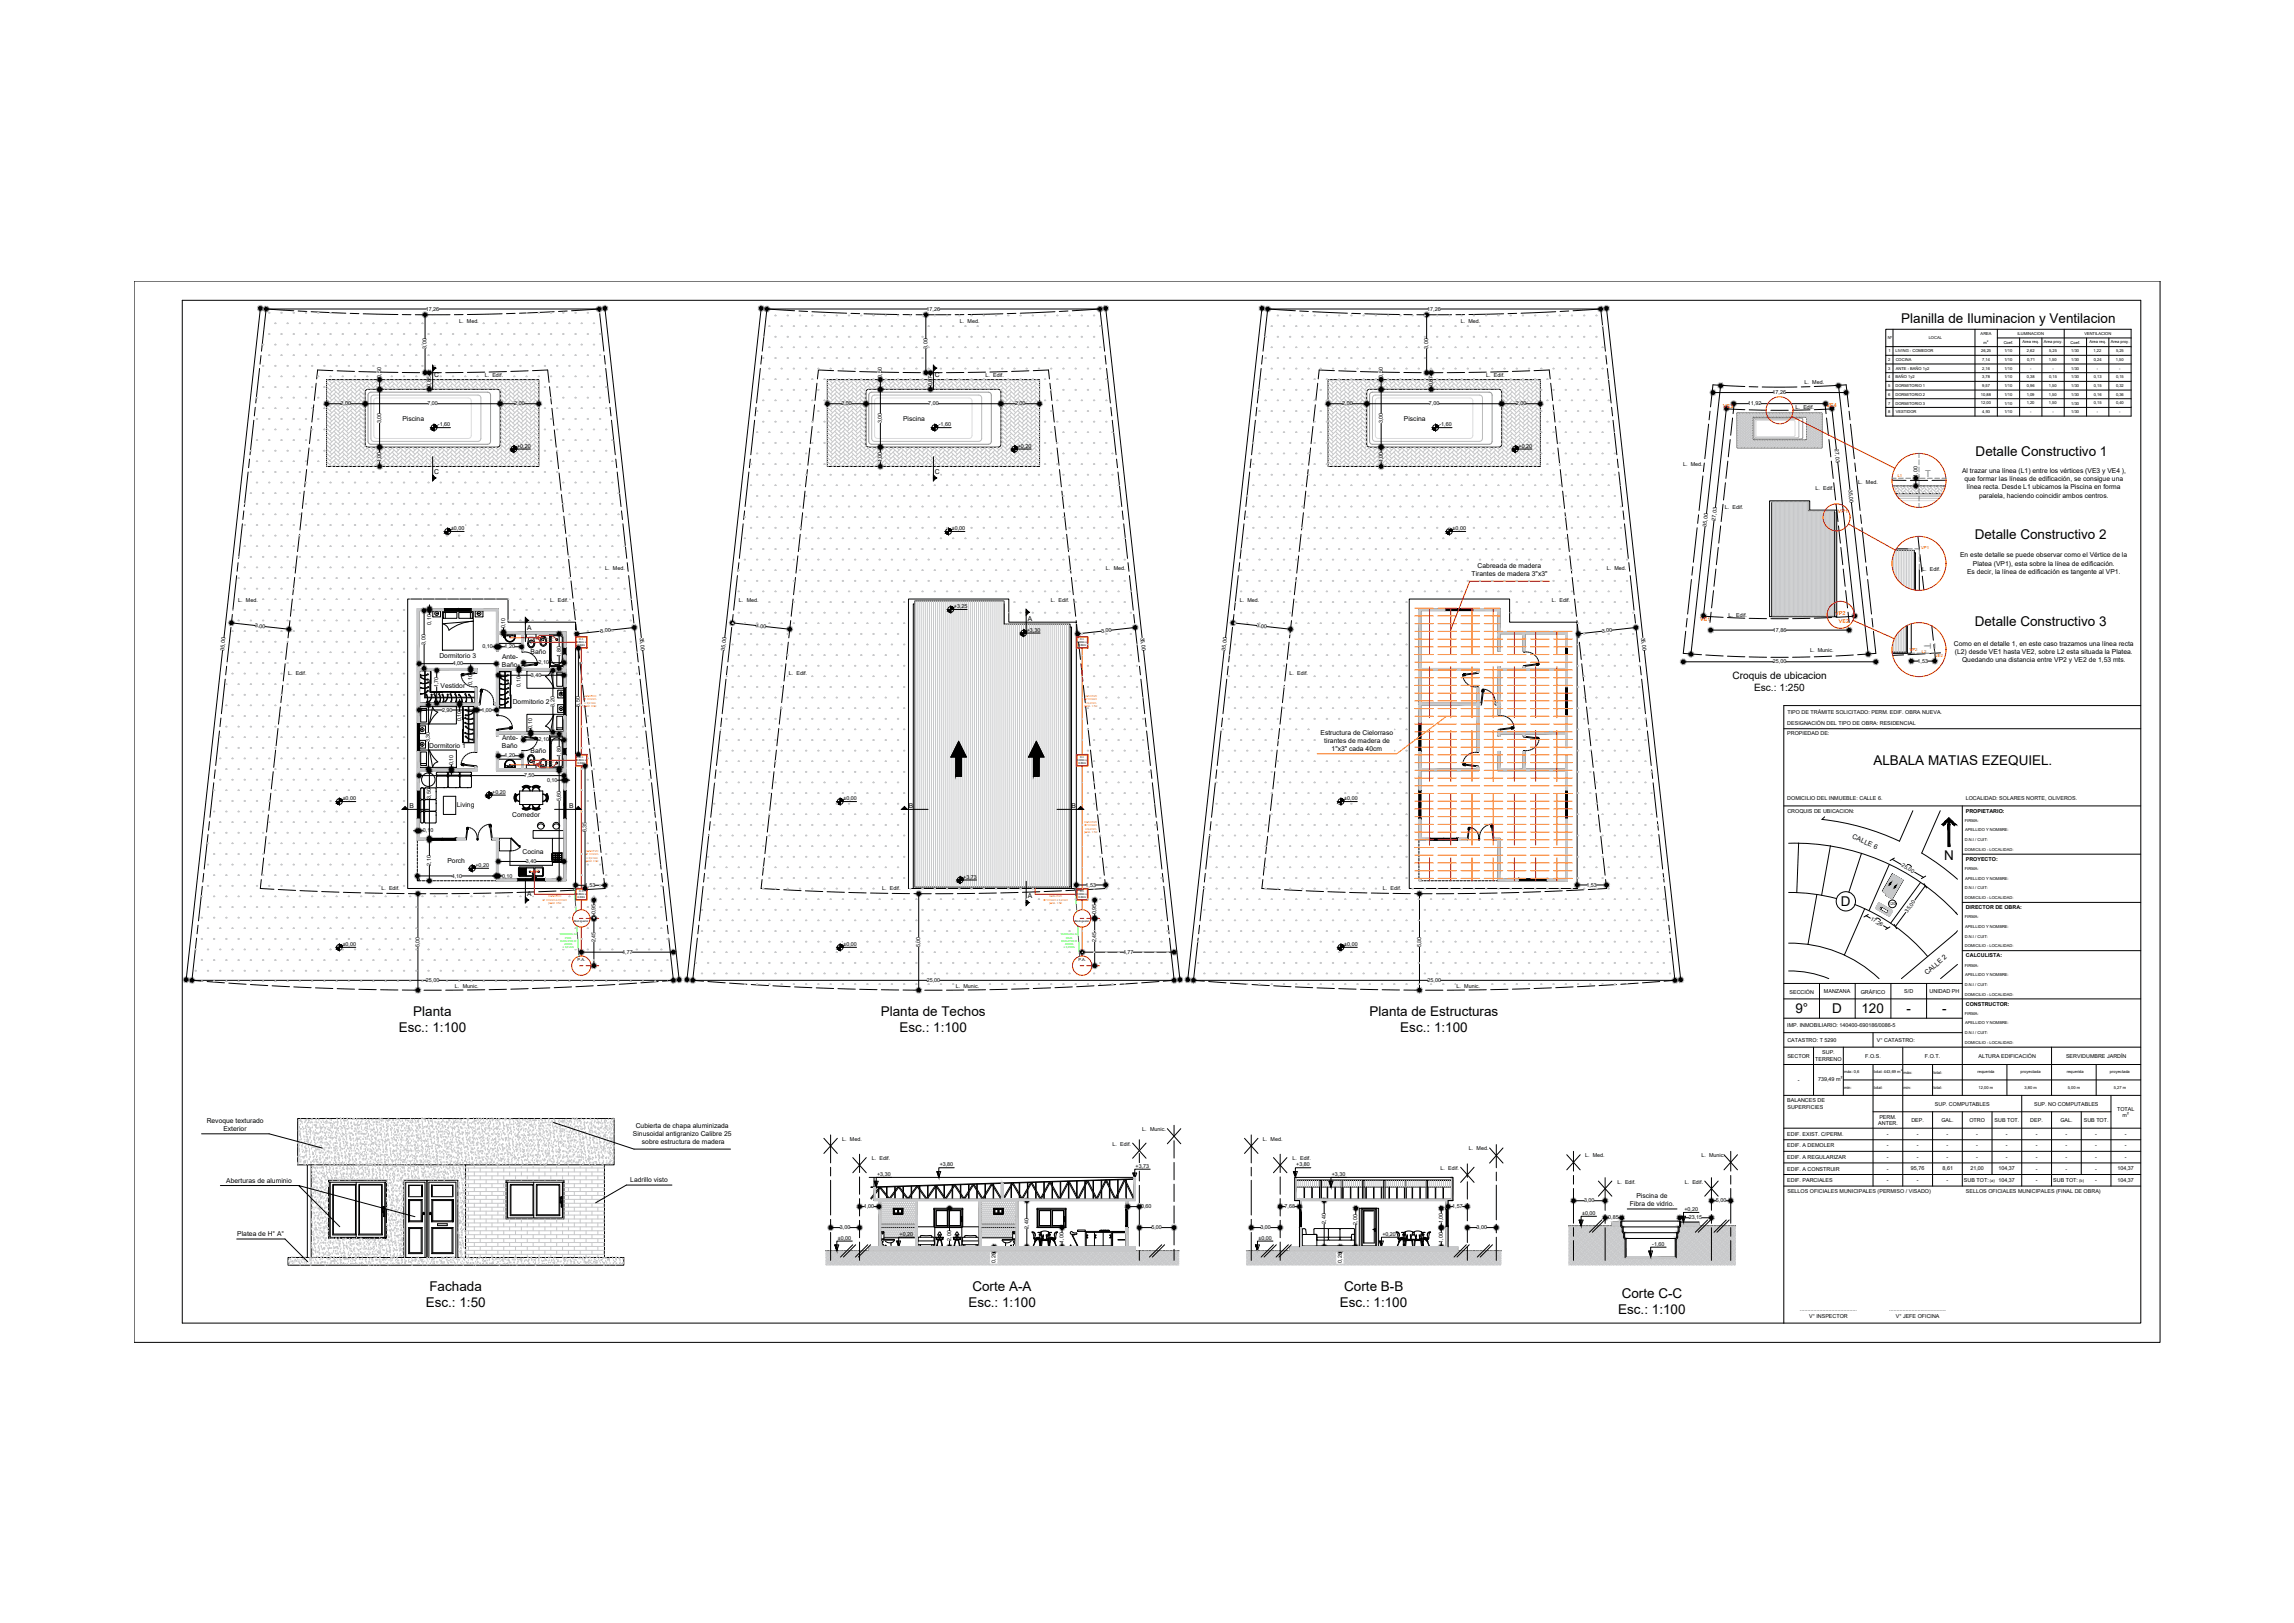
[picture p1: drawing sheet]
<svg xmlns="http://www.w3.org/2000/svg" width="1189mm" height="841mm" viewBox="0 0 1189 841" stroke-linecap="round" stroke-linejoin="round" font-family="sans-serif">
<defs><g id="words">
<g font-size="7">
<text x="985" y="167">Planilla de Iluminacion y Ventilacion</text>
<text x="1024" y="236">Detalle Constructivo 1</text>
<text x="1023" y="279">Detalle Constructivo 2</text>
<text x="1023" y="324">Detalle Constructivo 3</text>
<text x="971" y="396">ALBALA MATIAS EZEQUIEL.</text>
<text x="1007" y="446">N</text>
<text x="954" y="470">D</text>
<text x="214" y="526">Planta</text>
<text x="456" y="526">Planta de Techos</text>
<text x="710" y="526">Planta de Estructuras</text>
<text x="930" y="525">9°</text>
<text x="950" y="525">D</text>
<text x="965" y="525">120</text>
<text x="988" y="525">-</text>
<text x="1007" y="525">-</text>
<text x="207" y="535">Esc.: 1:100</text>
<text x="466" y="535">Esc.: 1:100</text>
<text x="726" y="535">Esc.: 1:100</text>
<text x="223" y="669">Fachada</text>
<text x="504" y="669">Corte A-A</text>
<text x="697" y="669">Corte B-B</text>
<text x="221" y="677">Esc.: 1:50</text>
<text x="502" y="677">Esc.: 1:100</text>
<text x="694" y="677">Esc.: 1:100</text>
<text x="840" y="672">Corte C-C</text>
<text x="839" y="681">Esc.: 1:100</text>
</g>
<g font-size="5.2">
<text x="898" y="352">Croquis de ubicacion</text>
<text x="909" y="358">Esc.: 1:250</text>
</g>
<g font-size="4.9" fill="#00a5dd">
<text x="998" y="247">T</text>
<text x="997" y="333" transform="rotate(90 997 333)">T</text>
</g>
<g font-size="3.5">
<text x="225" y="196">C</text>
<text x="484" y="196">C</text>
<text x="209" y="218">Piscina</text>
<text x="468" y="218">Piscina</text>
<text x="728" y="218">Piscina</text>
<text x="225" y="245">C</text>
<text x="484" y="245">C</text>
<text x="1017" y="245">Al trazar una línea (L1) entre los vértices (VE3 y VE4 ),</text>
<text x="1018" y="249">que formar las líneas de edificación, se consigue una</text>
<text x="1019" y="254">línea recta. Desde L1 ubicamos la Piscina en forma</text>
<text x="1026" y="258">paralela, haciendo coincidir ambos centros.</text>
<text x="1016" y="289">En este detalle se puede observar como el Vértice de la</text>
<text x="1022" y="293">Platea (VP1), esta sobre la línea de edificación.</text>
<text x="763" y="299">Tirantes de madera 3&quot;x3&quot;</text>
<text x="766" y="295">Cabreada de madera</text>
<text x="1019" y="297">Es decir, la línea de edificación es tangente al VP1.</text>
<text x="533" y="322">A</text>
<text x="273" y="326">A</text>
<text x="1013" y="335">Como en el detalle 1, en este caso trazamos una línea recta</text>
<text x="228" y="341">Dormitorio 3</text>
<text x="260" y="342">Ante-</text>
<text x="275" y="339">Baño</text>
<text x="1013" y="339">(L2) desde VE1 hasta VE2, sobre L2 esta situada la Platea.</text>
<text x="260" y="346">Baño</text>
<text x="1017" y="343">Quedando una distancia entre VP2 y VE2 de 1,53 mts.</text>
<text x="228" y="357">Vestidor</text>
<text x="266" y="365">Dormitorio 2</text>
<text x="260" y="384">Ante-</text>
<text x="684" y="381">Estructura de Cielorraso</text>
<text x="222" y="388">Dormitorio 1</text>
<text x="260" y="388">Baño</text>
<text x="686" y="385">tirantes de madera de</text>
<text x="690" y="389">1&quot;x3&quot; cada 40cm</text>
<text x="275" y="390">Baño</text>
<text x="212" y="419">B</text>
<text x="237" y="418">Living</text>
<text x="295" y="419">B</text>
<text x="471" y="419">B</text>
<text x="555" y="419">B</text>
<text x="265" y="423">Comedor</text>
<text x="960" y="434" transform="rotate(24 960 434)">CALLE 6</text>
<text x="271" y="443">Cocina</text>
<text x="232" y="447">Porch</text>
<text x="273" y="464">A</text>
<text x="533" y="465">A</text>
<text x="999" y="505" transform="rotate(-42 999 505)">CALLE 2</text>
<text x="107" y="582">Revoque texturado</text>
<text x="116" y="586">Exterior</text>
<text x="329" y="585">Cubierta de chapa aluminizada</text>
<text x="328" y="589">Sinusoidal antigranizo Calibre 25</text>
<text x="333" y="593">sobre estructura de madera</text>
<text x="117" y="613">Aberturas de aluminio</text>
<text x="327" y="612">Ladrillo visto</text>
<text x="848" y="621">Piscina de</text>
<text x="845" y="625">Fibra de vidrio.</text>
<text x="123" y="641">Platea de H° A°</text>
</g>
<g font-size="2.8">
<text x="221" y="161">17,26</text>
<text x="480" y="161">17,26</text>
<text x="740" y="161">17,26</text>
<text x="238" y="168">L. Med.</text>
<text x="497" y="168">L. Med.</text>
<text x="757" y="168">L. Med.</text>
<text x="221" y="181" transform="rotate(-90 221 181)">3,00</text>
<text x="481" y="181" transform="rotate(-90 481 181)">3,00</text>
<text x="740" y="181" transform="rotate(-90 740 181)">3,00</text>
<text x="198" y="196" transform="rotate(-90 198 196)">0,50</text>
<text x="251" y="196">L. Edif.</text>
<text x="457" y="196" transform="rotate(-90 457 196)">0,50</text>
<text x="511" y="196">L. Edif.</text>
<text x="717" y="196" transform="rotate(-90 717 196)">0,50</text>
<text x="770" y="196">L. Edif.</text>
<text x="223" y="200" transform="rotate(-90 223 200)">0,85</text>
<text x="483" y="200" transform="rotate(-90 483 200)">0,87</text>
<text x="743" y="200" transform="rotate(-90 743 200)">0,87</text>
<text x="935" y="199">L. Med.</text>
<text x="906" y="210">11,92</text>
<text x="919" y="204">17,26</text>
<text x="177" y="210">2,00</text>
<text x="222" y="210">7,00</text>
<text x="267" y="210">2,00</text>
<text x="436" y="210">2,00</text>
<text x="481" y="210">7,00</text>
<text x="526" y="210">2,00</text>
<text x="696" y="210">2,00</text>
<text x="741" y="210">7,00</text>
<text x="786" y="210">2,00</text>
<text x="931" y="212">L. Edif.</text>
<text x="198" y="219" transform="rotate(-90 198 219)">3,00</text>
<text x="227" y="221">-1,60</text>
<text x="457" y="219" transform="rotate(-90 457 219)">3,00</text>
<text x="486" y="221">-1,60</text>
<text x="717" y="219" transform="rotate(-90 717 219)">3,00</text>
<text x="746" y="221">-1,60</text>
<text x="268" y="232">+0,20</text>
<text x="527" y="232">+0,20</text>
<text x="787" y="232">+0,20</text>
<text x="951" y="233" transform="rotate(84 951 233)">27,03</text>
<text x="198" y="240" transform="rotate(-90 198 240)">1,00</text>
<text x="457" y="240" transform="rotate(-90 457 240)">1,00</text>
<text x="717" y="240" transform="rotate(-90 717 240)">1,00</text>
<text x="872" y="242">L. Med.</text>
<text x="963" y="251">L. Med.</text>
<text x="994" y="247" transform="rotate(-90 994 247)">1,00</text>
<text x="941" y="254">L. Edif.</text>
<text x="958" y="254" transform="rotate(84 958 254)">35,00</text>
<text x="894" y="264">L. Edif.</text>
<text x="889" y="270" transform="rotate(-84 889 270)">27,03</text>
<text x="234" y="275">±0,00</text>
<text x="493" y="275">±0,00</text>
<text x="753" y="275">±0,00</text>
<text x="884" y="273" transform="rotate(-84 884 273)">35,00</text>
<text x="314" y="295">L. Med.</text>
<text x="573" y="295">L. Med.</text>
<text x="833" y="295">L. Med.</text>
<text x="996" y="296">L. Edif.</text>
<text x="123" y="312">L. Med.</text>
<text x="285" y="312">L. Edif.</text>
<text x="383" y="312">L. Med.</text>
<text x="494" y="315">+3,25</text>
<text x="545" y="312">L. Edif.</text>
<text x="643" y="312">L. Med.</text>
<text x="804" y="312">L. Edif.</text>
<text x="223" y="324" transform="rotate(-90 223 324)">0,10</text>
<text x="896" y="320">L. Edif.</text>
<text x="132" y="325" transform="rotate(6 132 325)">3,00</text>
<text x="262" y="326" transform="rotate(-90 262 326)">0,10</text>
<text x="311" y="328" transform="rotate(-6 311 328)">3,00</text>
<text x="392" y="325" transform="rotate(6 392 325)">3,00</text>
<text x="532" y="327">+3,30</text>
<text x="571" y="328" transform="rotate(-6 571 328)">3,00</text>
<text x="651" y="325" transform="rotate(6 651 325)">3,00</text>
<text x="830" y="328" transform="rotate(-6 830 328)">3,00</text>
<text x="919" y="327">17,86</text>
<text x="221" y="334" transform="rotate(-90 221 334)">3,00</text>
<text x="250" y="336">0,10</text>
<text x="261" y="336">1,20</text>
<text x="332" y="330" transform="rotate(84 332 330)">35,00</text>
<text x="591" y="330" transform="rotate(84 591 330)">35,00</text>
<text x="851" y="330" transform="rotate(84 851 330)">35,00</text>
<text x="116" y="337" transform="rotate(-84 116 337)">35,00</text>
<text x="291" y="340" transform="rotate(-90 291 340)">1,80</text>
<text x="376" y="337" transform="rotate(-84 376 337)">35,00</text>
<text x="635" y="337" transform="rotate(-84 635 337)">35,00</text>
<text x="938" y="338">L. Munic.</text>
<text x="235" y="345">4,00</text>
<text x="279" y="344">2,10</text>
<text x="919" y="344">25,00</text>
<text x="994" y="343">1,53</text>
<text x="149" y="350">L. Edif.</text>
<text x="275" y="351">3,40</text>
<text x="409" y="350">L. Edif.</text>
<text x="668" y="350">L. Edif.</text>
<text x="227" y="356" transform="rotate(-90 227 356)">1,70</text>
<text x="245" y="355" transform="rotate(-90 245 355)">0,10</text>
<text x="270" y="356" transform="rotate(-90 270 356)">0,10</text>
<text x="229" y="369">2,90</text>
<text x="249" y="369">1,00</text>
<text x="287" y="366" transform="rotate(-90 287 366)">3,20</text>
<text x="301" y="366" transform="rotate(-90 301 366)">5,50</text>
<text x="926" y="370">TIPO DE TRÁMITE SOLICITADO: PERM. EDIF. OBRA NUEVA.</text>
<text x="239" y="374" transform="rotate(-90 239 374)">0,10</text>
<text x="276" y="378" transform="rotate(-90 276 378)">0,10</text>
<text x="926" y="376">DESIGNACIÓN DEL TIPO DE OBRA: RESIDENCIAL</text>
<text x="926" y="381">PROPIEDAD DE:</text>
<text x="223" y="385" transform="rotate(-90 223 385)">3,30</text>
<text x="279" y="384">2,10</text>
<text x="261" y="392">1,20</text>
<text x="291" y="392" transform="rotate(-90 291 392)">1,80</text>
<text x="235" y="397" transform="rotate(-90 235 397)">0,10</text>
<text x="272" y="403">7,50</text>
<text x="284" y="405">0,10</text>
<text x="223" y="414" transform="rotate(-90 223 414)">3,50</text>
<text x="255" y="411">+0,20</text>
<text x="178" y="415">±0,00</text>
<text x="291" y="415" transform="rotate(-90 291 415)">5,60</text>
<text x="437" y="415">±0,00</text>
<text x="697" y="415">±0,00</text>
<text x="926" y="415">DOMICILIO DEL INMUEBLE: CALLE 6.</text>
<text x="1019" y="414">LOCALIDAD: SOLARES NORTE, OLIVEROS.</text>
<text x="926" y="421">CROQUIS DE UBICACION:</text>
<text x="1019" y="421">PROPIETARIO:</text>
<text x="219" y="431">0,10</text>
<text x="304" y="431" transform="rotate(-90 304 431)">6,35</text>
<text x="223" y="449" transform="rotate(-90 223 449)">2,10</text>
<text x="246" y="449">+0,20</text>
<text x="273" y="447">3,40</text>
<text x="985" y="449" transform="rotate(30 985 449)">25,00</text>
<text x="1019" y="446">PROYECTO:</text>
<text x="234" y="455">4,10</text>
<text x="260" y="455">0,10</text>
<text x="499" y="455">+3,73</text>
<text x="198" y="461">L. Edif.</text>
<text x="303" y="460">1,53</text>
<text x="457" y="461">L. Edif.</text>
<text x="563" y="459">1,53</text>
<text x="717" y="461">L. Edif.</text>
<text x="822" y="459">1,53</text>
<text x="309" y="474" transform="rotate(-90 309 474)">0,95</text>
<text x="568" y="474" transform="rotate(-90 568 474)">0,95</text>
<text x="989" y="473" transform="rotate(-54 989 473)">35,00</text>
<text x="1019" y="471">DIRECTOR DE OBRA:</text>
<text x="969" y="477" transform="rotate(30 969 477)">17,26</text>
<text x="178" y="490">±0,00</text>
<text x="217" y="491" transform="rotate(-90 217 491)">5,00</text>
<text x="309" y="488" transform="rotate(-90 309 488)">2,45</text>
<text x="437" y="490">±0,00</text>
<text x="477" y="491" transform="rotate(-90 477 491)">5,00</text>
<text x="568" y="488" transform="rotate(-90 568 488)">2,45</text>
<text x="697" y="490">±0,00</text>
<text x="736" y="491" transform="rotate(-90 736 491)">5,00</text>
<text x="322" y="494">4,77</text>
<text x="582" y="494">4,77</text>
<text x="1019" y="496">CALCULISTA:</text>
<text x="221" y="509">25,00</text>
<text x="480" y="509">25,00</text>
<text x="740" y="509">25,00</text>
<text x="236" y="512">L. Munic.</text>
<text x="495" y="512">L. Munic.</text>
<text x="755" y="512">L. Munic.</text>
<text x="927" y="515">SECCIÓN</text>
<text x="945" y="515">MANZANA</text>
<text x="964" y="515">GRÁFICO</text>
<text x="987" y="515">S/D</text>
<text x="1000" y="515">UNIDAD PH</text>
<text x="1019" y="521">CONSTRUCTOR:</text>
<text x="926" y="532">IMP. INMOBILIARIO: 140400-690186/0086-5</text>
<text x="926" y="540">CATASTRO: T 5290</text>
<text x="973" y="540">V° CATASTRO:</text>
<text x="926" y="548">SECTOR</text>
<text x="941" y="550">TERRENO</text>
<text x="944" y="546">SUP.</text>
<text x="967" y="548">F.O.S.</text>
<text x="998" y="548">F.O.T.</text>
<text x="1025" y="548">ALTURA EDIFICACIÓN</text>
<text x="1071" y="548">SERVIDUMBRE JARDÍN</text>
<text x="932" y="561">-</text>
<text x="942" y="560">739,49 m²</text>
<text x="926" y="571">BALANCES DE</text>
<text x="926" y="575">SUPERFICIES</text>
<text x="1003" y="573">SUP. COMPUTABLES</text>
<text x="1054" y="573">SUP. NO COMPUTABLES</text>
<text x="1097" y="575">TOTAL</text>
<text x="974" y="580">PERM.</text>
<text x="991" y="581">DEP.</text>
<text x="1006" y="581">GAL.</text>
<text x="1021" y="581">OTRO</text>
<text x="1034" y="581">SUB TOT.</text>
<text x="1052" y="581">DEP.</text>
<text x="1068" y="581">GAL.</text>
<text x="1080" y="581">SUB TOT.</text>
<text x="1100" y="579">m²</text>
<text x="592" y="586">L. Munic.</text>
<text x="973" y="583">ANTER.</text>
<text x="436" y="591">L. Med.</text>
<text x="577" y="594">L. Edif.</text>
<text x="654" y="591">L. Med.</text>
<text x="926" y="589">EDIF. EXIST. C/PERM.</text>
<text x="978" y="589">-</text>
<text x="993" y="589">-</text>
<text x="1009" y="589">-</text>
<text x="1024" y="589">-</text>
<text x="1040" y="589">-</text>
<text x="1055" y="589">-</text>
<text x="1070" y="589">-</text>
<text x="1086" y="589">-</text>
<text x="1101" y="589">-</text>
<text x="761" y="596">L. Med.</text>
<text x="821" y="600">L. Med.</text>
<text x="882" y="600">L. Munic.</text>
<text x="926" y="595">EDIF. A DEMOLER</text>
<text x="978" y="595">-</text>
<text x="993" y="595">-</text>
<text x="1009" y="595">-</text>
<text x="1024" y="595">-</text>
<text x="1040" y="595">-</text>
<text x="1055" y="595">-</text>
<text x="1070" y="595">-</text>
<text x="1086" y="595">-</text>
<text x="1101" y="595">-</text>
<text x="452" y="601">L. Edif.</text>
<text x="487" y="604">+3,80</text>
<text x="589" y="605">+3,73</text>
<text x="670" y="601">L. Edif.</text>
<text x="672" y="604">+3,80</text>
<text x="926" y="601">EDIF. A REGULARIZAR</text>
<text x="978" y="601">-</text>
<text x="993" y="601">-</text>
<text x="1009" y="601">-</text>
<text x="1024" y="601">-</text>
<text x="1040" y="601">-</text>
<text x="1055" y="601">-</text>
<text x="1070" y="601">-</text>
<text x="1086" y="601">-</text>
<text x="1101" y="601">-</text>
<text x="455" y="609">+3,30</text>
<text x="690" y="609">+3,30</text>
<text x="747" y="606">L. Edif.</text>
<text x="926" y="607">EDIF. A CONSTRUIR</text>
<text x="978" y="607">-</text>
<text x="990" y="606">95,76</text>
<text x="1007" y="606">8,61</text>
<text x="1021" y="606">21,00</text>
<text x="1036" y="606">104,37</text>
<text x="1055" y="607">-</text>
<text x="1070" y="607">-</text>
<text x="1086" y="607">-</text>
<text x="1097" y="606">104,37</text>
<text x="838" y="613">L. Edif.</text>
<text x="873" y="613">L. Edif.</text>
<text x="926" y="613">EDIF. PARCIALES</text>
<text x="978" y="613">-</text>
<text x="993" y="613">-</text>
<text x="1009" y="613">-</text>
<text x="1018" y="612">SUB TOT:</text>
<text x="1036" y="612">104,37</text>
<text x="1055" y="613">-</text>
<text x="1064" y="612">SUB TOT:</text>
<text x="1086" y="613">-</text>
<text x="1097" y="612">104,37</text>
<text x="821" y="623">3,00</text>
<text x="889" y="623">5,00</text>
<text x="926" y="618">SELLOS OFICIALES MUNICIPALES (PERMISO / VISADO)</text>
<text x="1019" y="618">SELLOS OFICIALES MUNICIPALES (FINAL DE OBRA)</text>
<text x="448" y="626">1,00</text>
<text x="591" y="626">0,60</text>
<text x="666" y="626">7,68</text>
<text x="753" y="626">1,57</text>
<text x="820" y="630">±0,00</text>
<text x="873" y="628">+0,20</text>
<text x="687" y="634" transform="rotate(-90 687 634)">2,40</text>
<text x="703" y="635" transform="rotate(-90 703 635)">2,00</text>
<text x="748" y="634" transform="rotate(-90 748 634)">1,00</text>
<text x="833" y="632">0,85</text>
<text x="875" y="632">23,15</text>
<text x="435" y="637">3,00</text>
<text x="466" y="640">+0,20</text>
<text x="533" y="637" transform="rotate(-90 533 637)">2,40</text>
<text x="597" y="637">5,00</text>
<text x="653" y="637">3,00</text>
<text x="716" y="640">+0,20</text>
<text x="765" y="637">3,00</text>
<text x="434" y="642">±0,00</text>
<text x="493" y="643" transform="rotate(-90 493 643)">2,00</text>
<text x="551" y="644" transform="rotate(-90 551 644)">1,00</text>
<text x="652" y="642">±0,00</text>
<text x="748" y="644" transform="rotate(-90 748 644)">1,00</text>
<text x="856" y="646">-1,60</text>
<text x="516" y="654" transform="rotate(-90 516 654)">0,20</text>
<text x="695" y="654" transform="rotate(-90 695 654)">0,20</text>
<text x="933" y="679">......................................</text>
<text x="938" y="683">V° INSPECTOR</text>
<text x="979" y="679">......................................</text>
<text x="982" y="683">V° JEFE OFICINA</text>
</g>
<g font-size="2.8" fill="#f00">
<text x="893" y="211">VE3</text>
<text x="947" y="211">VE4</text>
<text x="952" y="266">VP1</text>
<text x="881" y="322">VE1</text>
<text x="951" y="319">VP2</text>
<text x="953" y="323">VE2</text>
</g>
<g font-size="2.1">
<text x="1026" y="173">AREA</text>
<text x="1046" y="174">ILUMINACION</text>
<text x="1080" y="174">VENTILACION</text>
<text x="978" y="176">Nº</text>
<text x="1000" y="176">LOCAL</text>
<text x="1028" y="178">m²</text>
<text x="1038" y="178">Coef.</text>
<text x="1048" y="178">Area req.</text>
<text x="1059" y="178">Area proy.</text>
<text x="1073" y="178">Coef.</text>
<text x="1083" y="178">Area req.</text>
<text x="1094" y="178">Area proy.</text>
<text x="979" y="183">1</text>
<text x="982" y="183">LIVING - COMEDOR</text>
<text x="1027" y="182">26,25</text>
<text x="1039" y="183">1/10</text>
<text x="1050" y="182">2,62</text>
<text x="1062" y="182">5,25</text>
<text x="1073" y="183">1/30</text>
<text x="1085" y="182">1,22</text>
<text x="1097" y="182">5,25</text>
<text x="979" y="192">3</text>
<text x="979" y="187">2</text>
<text x="982" y="187">COCINA</text>
<text x="983" y="192">ANTE - BAÑO 1y2</text>
<text x="1027" y="187">7,14</text>
<text x="1027" y="191">2,16</text>
<text x="1039" y="187">1/10</text>
<text x="1039" y="192">1/10</text>
<text x="1051" y="187">0,71</text>
<text x="1052" y="192">-</text>
<text x="1062" y="187">1,50</text>
<text x="1073" y="187">1/30</text>
<text x="1073" y="192">1/30</text>
<text x="1085" y="187">0,24</text>
<text x="1087" y="192">-</text>
<text x="1097" y="187">1,50</text>
<text x="1098" y="192">-</text>
<text x="979" y="196">4</text>
<text x="982" y="196">BAÑO 1y2</text>
<text x="1027" y="196">3,78</text>
<text x="1039" y="196">1/10</text>
<text x="1050" y="196">0,38</text>
<text x="1062" y="196">0,15</text>
<text x="1073" y="196">1/30</text>
<text x="1085" y="196">0,13</text>
<text x="1097" y="196">0,15</text>
<text x="979" y="201">5</text>
<text x="982" y="201">DORMITORIO 1</text>
<text x="1027" y="200">9,57</text>
<text x="1039" y="201">1/10</text>
<text x="1050" y="200">0,96</text>
<text x="1062" y="200">1,50</text>
<text x="1073" y="201">1/30</text>
<text x="1085" y="200">0,15</text>
<text x="1097" y="200">0,32</text>
<text x="979" y="210">7</text>
<text x="979" y="205">6</text>
<text x="982" y="205">DORMITORIO 2</text>
<text x="982" y="210">DORMITORIO 3</text>
<text x="1027" y="205">10,88</text>
<text x="1027" y="209">12,00</text>
<text x="1039" y="205">1/10</text>
<text x="1039" y="210">1/10</text>
<text x="1050" y="205">1,09</text>
<text x="1050" y="209">1,20</text>
<text x="1062" y="205">1,50</text>
<text x="1062" y="209">1,50</text>
<text x="1073" y="205">1/30</text>
<text x="1073" y="210">1/30</text>
<text x="1085" y="205">0,16</text>
<text x="1085" y="209">0,15</text>
<text x="1097" y="205">0,36</text>
<text x="1097" y="209">0,40</text>
<text x="979" y="214">8</text>
<text x="983" y="214">VESTIDOR</text>
<text x="1027" y="214">4,93</text>
<text x="1039" y="214">1/10</text>
<text x="1052" y="214">-</text>
<text x="1073" y="214">1/30</text>
<text x="1087" y="214">-</text>
<text x="1098" y="214">-</text>
<text x="1018" y="426">FIRMA:</text>
<text x="1018" y="431">APELLIDO Y NOMBRE:</text>
<text x="1018" y="436">D.N.I / CUIT:</text>
<text x="1018" y="441">DOMICILIO - LOCALIDAD:</text>
<text x="1018" y="451">FIRMA:</text>
<text x="1018" y="456">APELLIDO Y NOMBRE:</text>
<text x="1018" y="461">D.N.I / CUIT:</text>
<text x="1018" y="466">DOMICILIO - LOCALIDAD:</text>
<text x="979" y="469">120</text>
<text x="1018" y="476">FIRMA:</text>
<text x="1018" y="486">D.N.I / CUIT:</text>
<text x="1018" y="481">APELLIDO Y NOMBRE:</text>
<text x="1018" y="491">DOMICILIO - LOCALIDAD:</text>
<text x="299" y="498">P.A.</text>
<text x="559" y="498">P.A.</text>
<text x="1018" y="501">FIRMA:</text>
<text x="1018" y="506">APELLIDO Y NOMBRE:</text>
<text x="1018" y="511">D.N.I / CUIT:</text>
<text x="1018" y="516">DOMICILIO - LOCALIDAD:</text>
<text x="1018" y="526">FIRMA:</text>
<text x="1018" y="531">APELLIDO Y NOMBRE:</text>
<text x="1018" y="536">D.N.I / CUIT:</text>
<text x="1018" y="541">DOMICILIO - LOCALIDAD:</text>
<text x="956" y="556">máx: 0,6</text>
<text x="971" y="556">total: 443,69 m²</text>
<text x="987" y="556">máx:</text>
<text x="1002" y="556">total:</text>
<text x="1025" y="556">requerida</text>
<text x="1047" y="556">proyectada</text>
<text x="1071" y="556">requerida</text>
<text x="1093" y="556">proyectada</text>
<text x="956" y="564">min:</text>
<text x="971" y="564">total:</text>
<text x="987" y="564">min:</text>
<text x="1002" y="564">total:</text>
<text x="1025" y="564">12,00 m</text>
<text x="1049" y="564">3,80 m</text>
<text x="1072" y="564">5,00 m</text>
<text x="1095" y="564">5,27 m</text>
<text x="1031" y="612">(a)</text>
<text x="1078" y="612">(b)</text>
</g>
<g font-size="2.1" fill="#f00">
<text x="983" y="247">L1</text>
<text x="996" y="284">VP1</text>
<text x="990" y="337">VP2</text>
<text x="996" y="338">L2</text>
<text x="1003" y="340">VE2</text>
</g>
<g font-size="1.4">
<text x="299" y="333">0.60m x</text>
<text x="299" y="335">0.60m</text>
<text x="300" y="332">C.I.</text>
<text x="558" y="333">0.60m x</text>
<text x="559" y="335">0.60m</text>
<text x="560" y="332">C.I.</text>
<text x="299" y="394">0.60m x</text>
<text x="300" y="393">C.I.</text>
<text x="558" y="394">0.60m x</text>
<text x="560" y="393">C.I.</text>
<text x="299" y="396">0.60m</text>
<text x="559" y="396">0.60m</text>
<text x="299" y="464">0.60m x</text>
<text x="299" y="466">0.60m</text>
<text x="300" y="462">C.I.</text>
<text x="558" y="464">0.60m x</text>
<text x="559" y="466">0.60m</text>
<text x="560" y="462">C.I.</text>
<text x="297" y="478">Biodogestor</text>
<text x="557" y="478">Biodogestor</text>
</g>
<g font-size="1.4" fill="#f00">
<text x="302" y="361">Caño PVC</text>
<text x="303" y="363">Ø 11Omm</text>
<text x="303" y="365">x 3,2 mm</text>
<text x="562" y="361">Caño PVC</text>
<text x="562" y="363">Ø 11Omm</text>
<text x="562" y="365">x 3,2 mm</text>
<text x="302" y="366">pend. 1:50</text>
<text x="562" y="366">pend. 1:50</text>
<text x="562" y="427">Caño PVC</text>
<text x="562" y="432">pend. 1:50</text>
<text x="562" y="428">Ø 11Omm</text>
<text x="562" y="430">x 3,2 mm</text>
<text x="304" y="442">Caño PVC</text>
<text x="304" y="443">Ø 11Omm</text>
<text x="304" y="447">pend. 1:50</text>
<text x="304" y="445">x 3,2 mm</text>
<text x="281" y="467">Ø 11Omm x 3,2 mm</text>
<text x="284" y="465">Caño PVC</text>
<text x="541" y="467">Ø 11Omm x 3,2 mm</text>
<text x="544" y="465">Caño PVC</text>
<text x="284" y="468">pend. 1:50</text>
<text x="544" y="468">pend. 1:50</text>
</g>
<g font-size="1.4" fill="#0f0">
<text x="290" y="485">Ventilacion de</text>
<text x="550" y="485">Ventilacion de</text>
<text x="291" y="488">Caño PVC Ø</text>
<text x="292" y="491">x 3,2 mm</text>
<text x="293" y="490">4Omm</text>
<text x="293" y="486">Pozo</text>
<text x="550" y="488">Caño PVC Ø</text>
<text x="551" y="491">x 3,2 mm</text>
<text x="552" y="490">4Omm</text>
<text x="552" y="486">Pozo</text>
</g>
<g font-size="1" fill="#b85c00">
<text x="276" y="332">P.P.A.</text>
<text x="282" y="331">Caño PVC</text>
<text x="283" y="332">Ø 4Omm</text>
<text x="276" y="396">P.P.A.</text>
<text x="282" y="395">Caño PVC</text>
<text x="283" y="397">Ø 4Omm</text>
<text x="277" y="451">P.P.C.</text>
</g>
</g></defs>
<!-- layer: Lineas lejos 1 -->
<g fill="none" stroke="#000" stroke-width=".52">
<path d="M169 197h110v45h-110zM224 189v13M429 197h110v45h-110zM484 189v13M688 197h110v45h-110zM900 214h44v18h-44zM224 237v12M484 237v12M981 252h27M211 310h52v12h35v138h-87zM272 320v12M532 316v12"/>
<path d="M208 419h14M287 419h14M467 419h14M548 419h14M272 455v13M532 457v12M450 610h138M453 610v5M456 615l-5 6M465 615l-4 6-5-6M475 615l-4 6-5-6M485 614l-5 7-4-6"/>
<path d="M494 614l-4 7-5-7M504 614l-4 7-5-7M514 613l-5 8-4-7M514 613l5 8M525 613l-5 8M534 613l-4 8-5-8M544 612l-5 9-4-8M554 612l-5 9-5-9M563 612l-4 9-5-9M573 612l-5 9-4-9M583 611l-5 10-5-9M583 611l5 10"/>
<path d="M676 615v6M680 615v6M684 615v6M688 615v6M692 615v6M696 615v6M700 615v6M704 615v6M708 615v6M712 615v6M716 615v6M720 615v6"/>
<path d="M724 615v6M728 615v6M732 615v6M736 615v6M740 615v6M744 615v6M748 615v6M452 621l4-5 5 5M461 621l5-6 4 6M471 621l4-6 5 6M481 621l4-6 5 6M490 621l5-7 4 7"/>
<path d="M500 621l4-7 5 7M510 621l4-7 5 7M520 621l5-7 4 7M530 621l4-8 5 8M540 621l4-8 5 8M549 621l5-8 4 8M558 637h4v1h-4zM559 621l5-9 4 9M569 621l4-9 5 9M578 621l5-9 4 9M675 637v9h1M675 637h2v3"/>
<path d="M682 640h.1M682 640h-7M688 637h-7v3M688 637h6M688 637v5M694 637h8v9h-1M694 637v5M724 638l1 1v1M727 640l1 1v5zM727 639v1M728 639v1M728 639h-2h2"/>
<path d="M728 640h-1h2M732 640h1M732 639h1M736 640h2h-2M737 639h1h-1M737 640h1v6zM737 639v1M738 639l-1 1M741 638l-1 1v1M840 633h30M841 636h29M842 639h27"/>
<path d="M682 642h18M682 642l1 1M682 640v6M688 642l-6 1M688 642l1 1 5-1M694 642l8 1M700 642v1M702 640h-2v3M702 646h-27M725 642h.1M725 643h.1M725 640v2l2-1"/>
<path d="M725 640v-1l-1-1 1 4h2h-2v-1M725 643v1M725 643l2-1v1M726 642l-1 1M726 642h-1M726 642l-2 4 2-4M726 642h.1M727 642h.1M727 641h-2M727 645h.1M727 643v-1l-2 1M727 642h-1"/>
<path d="M728 645v1M728 644v2M728 642h1zM728 641v1M728 642h.1M728 642h4l-2 1zM728 643h.1M728 643v3M729 643l-1 3M729 642v-2v2M729 641l1 1M731 641l-1 1"/>
<path d="M731 641a1.6 1.6 0 0 0 1-2 1.6 1.6 0 0 0-2-1 1.6 1.6 0 0 0-2 1 1.6 1.6 0 0 0 1 2M731 642v-2v2M732 643v3M732 646h.1M732 642l-4 1M733 642h4l-3 1zM733 643h.1M733 643v3v-3M733 642l1-2v2M734 641l1 1M736 641l-1 1M736 641a1.6 1.6 0 0 0 1-2 1.6 1.6 0 0 0-3-1 1.6 1.6 0 0 0-1 1 1.6 1.6 0 0 0 0 2h1"/>
<path d="M736 642l-1-2 1 2M736 643l1 3M737 642h-1zM737 643v3M737 646h.1M737 642l-4 1M737 642h.1M737 641v1M737 644v2M737 645v1M738 645h.1M738 643v-1l1 1"/>
<path d="M738 642h.1M738 642h1M738 641h2M739 642h.1M739 642l2 4M739 642h1M739 642l1 1M740 643l-2-1v1M740 643h.1M740 640v-1l1-1-1 4M740 640v2l-2-1M740 643v1"/>
<path d="M740 641v1h-2h2M740 642h.1M741 646h.1M843 642h25"/>
</g>
<!-- layer: Terreno -->
<g fill="none" stroke="#000" stroke-width=".52">
<path d="M152 161l-14-1-2 22M155 161h4M161 162h18M181 162l5 1M188 163h18M208 163h5M215 163h18M240 163h-5M260 163h-18M267 162l-5 1M287 162h-18M294 161h-5"/>
<path d="M296 161l15-1 2 22M412 161l-15-1-2 22M414 161h5M421 162h18M441 162l5 1M448 163h18M468 163h4M475 163h18M500 163h-5M520 163h-18M526 162l-4 1M547 162h-18"/>
<path d="M553 161h-4M556 161l14-1 2 22M671 161l-14-1-2 22M674 161h4M680 162h18M701 162l4 1M707 163h18M728 163h4M734 163h18M759 163h-4M779 163h-18M786 162l-4 1"/>
<path d="M806 162h-18M813 161h-5M815 161l15-1 2 22M135 191l-2 18M135 184v5M164 199l-1 9M172 192h-7l-1 4M175 192h9M186 193h9M197 193h9M208 193h9M220 193h9"/>
<path d="M240 193h-9M251 193h-9M262 193h-9M274 192h-9M276 192h8l1 6M313 184l1 5M314 191l2 18M394 191l-2 18M395 184l-1 5M423 199l-1 9M432 192h-8v4M434 192h9"/>
<path d="M446 193h9M457 193h9M468 193h9M479 193h9M500 193h-9M511 193h-9M522 193h-9M533 192h-9M535 192h8l1 4M544 199l1 9M573 184v5M573 191l2 18"/>
<path d="M654 191l-2 18M654 184v5M683 199l-1 9M692 192h-8l-1 4M694 192h9M705 193h9M716 193h9M728 193h9M739 193h9M759 193h-9M770 193h-9M782 193h-9"/>
<path d="M793 192h-9M795 192h8v4M804 199l1 9M832 184l1 5M833 191l2 18M132 218l-2 18M132 211v5M163 210l-1 9M285 200l1 9M286 212l1 9M316 211l1 5M317 218l2 18"/>
<path d="M391 218l-2 18M392 211l-1 5M422 210l-1 9M545 210l1 9M576 211v5M576 218l2 18M651 218l-2 18M651 211v5M682 210l-1 9M805 210l1 9M835 211l1 5M836 218l2 18"/>
<path d="M885 220l-1 18M886 213v5M895 212h9M898 217l-1 9M899 209l-1 5M904 200l-16-1-2 12M907 200h4M907 212l9 1M913 201h18M918 213h9M938 200h-4M938 212l-9 1"/>
<path d="M940 200l17-1 1 12M946 209v5M947 217l1 9M949 212h-9M958 213l1 5M959 220l2 18M129 238v4M160 232l-1 9M161 221l-1 9M287 223l1 9M289 234v9M319 238l1 4"/>
<path d="M389 238l-1 4M420 232l-1 9M421 221l-1 9M547 221l1 9M548 232l1 9M579 238v4M648 238v4M679 232l-1 9M680 221l-1 9M806 221l1 9M807 232l1 9M838 238l1 4"/>
<path d="M883 240v4M895 239l-1 9M897 228l-1 9M948 228l1 9M949 239l1 9M961 240l1 4M129 245l-2 17M158 254l-1 9M159 243l-1 9M290 245l1 9M291 256l1 9M320 245l2 17"/>
<path d="M388 245l-2 17M417 254l-1 9M418 243l-1 9M549 243l1 9M550 254l1 9M579 245l2 17M648 245l-2 17M677 254l-1 9M678 243l-1 9M809 243l1 9M810 254l1 9M839 245l2 17"/>
<path d="M883 247l-2 18M894 250l-1 9M950 250l1 9M962 247l2 18M981 249h7M990 249h9M1009 249h-8M126 271l-2 18M126 265v4M155 277l-1 9M156 266l-1 9M292 267l1 9"/>
<path d="M293 279l1 9M322 265l1 4M323 271l2 18M385 271l-2 18M386 265l-1 4M415 277l-1 9M416 266l-1 9M552 266l1 9M553 277l1 9M582 265v4M582 271l2 18M645 271l-2 18"/>
<path d="M645 265v4M674 277l-1 9M675 266v9M811 266l1 9M812 277l1 9M841 265l1 4M842 271l2 18M880 273l-2 18M880 267v4M892 273l-1 8M893 261l-1 9M952 261l1 9"/>
<path d="M953 273l1 8M964 267l1 4M965 273l2 18M994 278l1 7M123 298l-2 18M123 292v4M153 299l-1 9M154 288l-1 9M295 290l1 9M325 292l1 4M326 298l2 18M382 298l-2 18"/>
<path d="M383 292l-1 4M412 299l-1 9M413 288v9M554 288l1 9M555 299l1 9M585 292v4M585 298l2 18M642 298l-2 18M642 292v4M672 299l-1 9M673 288l-1 9M814 288l1 9"/>
<path d="M815 299l1 9M844 292l1 4M845 298l2 18M877 294v4M889 295l-1 9M890 284v9M954 284l1 9M955 295l1 9M967 294l1 4M995 287l1 9M996 299l1 7M120 318v5"/>
<path d="M151 310v9M296 301l1 9M297 312l1 9M328 318l1 5M380 318l-1 5M411 310l-1 9M556 310l1 9M588 318v5M639 318v5M671 310l-1 9M816 310l1 9M847 318l1 5"/>
<path d="M877 300l-2 18M884 319l9 1M887 317l-1 6M888 306l-1 9M895 320h9M949 320h-9M956 306l1 9M958 317v6M961 319l-10 1M968 300l2 18M120 325l-2 18M149 333l-1 9"/>
<path d="M150 322l-1 9M298 323l1 7M300 336v5M329 325l2 18M379 325l-2 18M409 333l-1 9M410 322l-1 9M558 322l1 9M559 333l1 9M588 325l2 18M639 325l-2 18M668 333l-1 9"/>
<path d="M669 322l-1 9M817 322l1 9M818 333l1 9M848 325l2 18M874 327l-2 12h10M874 320v5M884 339l9 1M907 320l9 1M918 321h9M938 320l-9 1M960 339l-9 1M970 320l1 5"/>
<path d="M971 327l1 12h-9M987 339l-6 1M998 339h-9M1001 324l1 8M1002 334l1 7M1006 338l-6 1M117 352l-2 18M117 345v5M147 355l-1 9M148 344l-1 9M301 343l1 9M302 355l1 8"/>
<path d="M331 345v5M332 352l2 18M376 352l-2 18M377 345l-1 5M406 355l-1 9M407 344l-1 9M560 344l1 9M561 355l1 9M591 345v5M591 352l2 18M636 352l-2 18M637 345l-1 5"/>
<path d="M666 355l-1 9M667 344l-1 9M820 344l1 9M821 355l1 9M850 345l1 5M851 352l2 18M895 340h9M907 340l9 1M918 341h9M938 340l-9 1M949 340h-9M114 379l-2 18"/>
<path d="M114 372v5M144 377l-1 9M145 366l-1 9M303 366l1 9M304 377l1 9M334 372v5M335 379l2 18M373 379l-2 18M374 372v5M404 377l-1 9M405 366l-1 9M563 366l1 9"/>
<path d="M564 377l1 9M593 372l1 5M594 379l2 18M633 379l-2 18M634 372l-1 5M663 377l-1 9M664 366l-1 9M822 366l1 9M823 377l1 9M853 372l1 5M854 379l2 18M112 399l-1 4"/>
<path d="M142 400l-1 9M143 389l-1 9M306 388l1 9M307 399l1 9M337 399v4M371 399v4M401 400l-1 9M402 389l-1 9M565 389l1 9M566 400l1 9M596 399l1 4M631 399l-1 4"/>
<path d="M661 400l-1 9M662 389l-1 9M825 389l1 9M826 400l1 9M856 399v4M111 406l-2 18M140 411l-1 9M308 410l1 9M338 406l2 18M370 406l-2 18M400 411l-1 9M568 411l1 9"/>
<path d="M597 406l2 18M630 406l-2 18M659 411l-1 9M827 411l1 9M857 406l2 18M108 432l-2 18M109 426l-1 4M138 433l-1 9M139 422l-1 9M309 422l1 9M310 433l1 9M340 426v4"/>
<path d="M341 432l2 18M367 432l-2 18M368 426v4M397 433l-1 9M399 422l-1 9M569 422l1 9M570 433l1 9M599 426l1 4M600 432l2 18M627 432l-2 18M628 426l-1 4M657 433l-1 9"/>
<path d="M658 422l-1 9M828 422l1 9M830 433l1 9M859 426v4M860 432l2 18M105 459l-2 18M106 453l-1 4M135 456v4l7 1M137 445l-1 9M312 444l1 9M313 455l1 5-10 1M343 453v4"/>
<path d="M344 459l2 18M364 459l-2 18M365 453v4M395 456l-1 4 10 1M396 445l-1 9M571 445l1 9M573 456v4l-9 1M602 453l1 4M603 459l2 18M624 459l-2 18M625 453l-1 4M654 456v4l9 1"/>
<path d="M656 445l-1 9M831 445l1 9M832 456l1 4-10 1M862 453v4M863 459l2 18M103 479l-1 5M144 461h9M155 462h9M167 462h9M178 462l9 1M189 463h9M200 463h9"/>
<path d="M212 463h9M232 463h-9M243 463h-9M254 463h-9M266 463h-9M277 462h-9M288 462h-9M297 461l-7 1M346 479v5M362 479v5M406 461l9 1M417 462h9"/>
<path d="M429 462h9M440 462l9 1M451 463h9M462 463h9M474 463h9M494 463h-9M505 463h-9M516 463h-9M528 462l-9 1M539 462h-9M550 462h-9M561 461l-9 1"/>
<path d="M605 479l1 5M622 479l-1 5M666 461l9 1M677 462h9M688 462h9M699 462l9 1M711 463h9M722 463h9M733 463h9M753 463h-9M765 463h-9M776 463h-9"/>
<path d="M787 462l-9 1M798 462h-9M810 462h-9M821 461l-9 1M865 479v5M102 486l-3 22h6M347 486l2 22h-6M361 486l-2 22h6M606 486l3 22h-6M621 486l-2 22h5M866 486l2 22h-6M107 509h9"/>
<path d="M119 509l9 1M130 510l9 1M141 511h9M152 511l9 1M163 512h9M175 512l9 1M186 513h9M197 513h9M208 513h9M220 513h9M240 513h-9M251 513h-9"/>
<path d="M262 513h-9M274 512l-9 1M285 512h-9M296 511l-9 1M307 511h-9M319 510l-9 1M330 509l-9 1M341 509h-9M367 509h9M378 509l9 1M389 510l9 1M401 511h9"/>
<path d="M412 511l9 1M423 512h9M434 512l9 1M446 513h9M457 513h9M468 513h9M479 513h9M500 513h-9M511 513h-9M522 513h-9M533 512l-9 1M544 512h-9"/>
<path d="M556 511l-9 1M567 511h-9M578 510l-9 1M589 509l-9 1M601 509h-9M626 509h9M638 509l9 1M649 510l9 1M660 511h9M671 511l9 1M683 512h9M694 512l9 1"/>
<path d="M705 513h9M716 513h9M728 513h9M739 513h9M759 513h-9M770 513h-9M782 513h-9M793 512l-9 1M804 512h-9M815 511l-9 1M826 511h-8M838 510l-9 1"/>
<path d="M849 509l-9 1M860 509h-9M427 590l7 8M430 588v15M434 590l-7 8M442 600l7 8M445 598v10M449 600l-7 8M587 592l7 8M590 591v4M590 598v4M594 592l-7 8"/>
<path d="M605 585l7 8M608 583v6M608 591v9M612 585l-7 8M645 590l7 8M648 588v15M652 590l-7 8M660 600l7 8M663 598v10M667 600l-7 8M772 595l7 8M775 593v12"/>
<path d="M779 595l-7 8M812 598l7 8M815 597v10M819 598l-7 8M893 598l7 8M897 597v10M900 598l-7 8M430 605v4M430 612v18M445 610v9M590 607v5M590 614v9"/>
<path d="M608 602v9M608 614v9M648 605v4M648 612v18M663 610v9M757 605l7 8M760 603v7M760 612v9M764 605l-7 8M775 607v5M775 614v18M815 609v5"/>
<path d="M815 616v18M828 612l7 8M832 610v17M835 612l-7 8M883 612l7 8M887 610v17M890 612l-7 8M897 609v5M897 616v18M430 632v4M430 639v14M445 621v9"/>
<path d="M445 632v9M590 625v9M590 637v9M608 625v9M608 636v9M648 632v4M648 639v14M663 621v9M663 632v9M760 624v9M760 635v9M775 634v5"/>
<path d="M815 636v5M830 632l-6 7M832 632l-7 7M832 629v5M832 636v17M885 632l-6 7M886 632l-6 7M887 629v5M887 636v17M895 632l-7 7M896 632l-6 7M897 636v5"/>
<path d="M442 645l-6 6M443 645l-6 6M445 644v9M450 645l-7 6M451 645l-6 6M590 648v5M602 645l-6 6M604 645l-7 6M608 647v6M660 645l-6 6M661 645l-6 6M663 644v9"/>
<path d="M668 645l-7 6M669 645l-6 6M760 645l-6 6M760 646v7M761 645l-6 6M772 645l-6 6M773 645l-6 6M775 641v12M815 643v10M897 643v10"/>
</g>
<!-- layer: cotas -->
<g fill="none" stroke="#000" stroke-width=".52">
<path d="M135 161l-19 169M139 160h82M220 164v12M228 160h82M314 161l18 169M394 161l-18 169M398 160h82M480 164v12M487 160h82M573 161l19 169M654 161l-19 169M658 160h82"/>
<path d="M739 164v12M747 160h82M833 161l18 169M977 171h127v45h-127zM977 180h127M981 171v45M1024 171v45M1035 171v45M1035 175h69M1047 175v41M1058 175v41M1070 171v45"/>
<path d="M1081 175v41M1093 175v41M197 196v1M197 198v3M220 181v11M222 194v1M456 196v1M456 198v3M480 181v11M482 194v1M716 196v1M716 198v3"/>
<path d="M739 181v11M742 194v1M977 184h127M977 189h127M977 193h127M977 198h127M170 209h7M182 209h6M190 209h32M197 203v11M197 219v12M222 200v1"/>
<path d="M225 220v4M227 209h31M260 209h7M272 209h6M430 209h6M441 209h7M450 209h31M456 203v11M456 219v12M482 200v1M484 220v4M486 209h32"/>
<path d="M520 209h6M531 209h7M689 209h7M701 209h6M709 209h32M716 203v11M716 219v12M742 200v1M744 220v4M746 209h31M779 209h7M791 209h6"/>
<path d="M889 203h30M892 201l-8 65M895 213l-6 50M899 209h7M913 209h32M926 203h30M949 213l3 20M953 201l6 53M977 202h127M977 207h127M977 211h127M197 233v1"/>
<path d="M197 239v2M223 222h10M264 233h11M266 231v4M456 233v1M456 239v2M482 222h11M524 233h10M526 231v4M716 233v1M716 239v2M742 222h10"/>
<path d="M783 233h11M785 231v4M952 240l9 78M993 247v1M993 249v2M230 275h11M232 273v4M490 275h10M492 273v4M749 275h11M751 273v4M884 273l-8 65"/>
<path d="M888 270l-5 48M959 260l9 78M220 317v12M223 313v1M223 315v1M223 317v1M491 316h10M493 314v4M115 337l-18 170M121 323l11 1M137 325l12 1M220 334v11"/>
<path d="M255 335h1M257 335h1M259 335h3M261 325v1M261 327v1M261 329v1M267 335h2M290 329v6M290 340v5M300 337v24M311 327l-11 1M328 325l-12 2"/>
<path d="M333 337l19 170M375 337l-19 170M380 323l12 1M397 325l11 1M529 328h10M531 326v4M571 327l-12 1M587 325l-11 2M593 337l18 170M634 337l-18 170M640 323l11 1M656 325l12 1"/>
<path d="M830 327l-11 1M847 325l-12 2M852 337l19 170M888 327h31M926 327h31M218 344h17M226 348v3M226 356v7M240 344h16M244 344v1M244 346v1M244 348v1"/>
<path d="M259 350h16M269 344v1M269 346v1M269 348v2M272 343h7M280 350h11M284 343h7M287 348v13M873 343h46M926 343h45M991 343h3M999 343h3"/>
<path d="M218 368h11M222 366v13M234 368h11M238 362v1M238 364v1M238 366v3M248 368h2M255 368h1M275 377v1M275 379v1M287 366v12M300 366v24"/>
<path d="M222 385v12M234 396v1M234 398v1M259 392h3M267 392h2M272 383h7M275 381v1M284 383h7M290 381v6M290 392v5M303 398v28M174 415h10"/>
<path d="M176 413v4M218 402h54M223 400v9M223 414v19M234 400v1M251 412h11M253 410v4M277 402h14M289 404h2M290 400v10M290 415v39M292 404h1"/>
<path d="M294 404h1M433 415h11M435 413v4M693 415h10M695 413v4M214 431h1M216 431h1M218 431h1M223 436v7M303 431v28M217 454h17M223 449v6"/>
<path d="M239 454h17M243 450h10M245 448v4M257 454h1M259 446h14M259 454h1M278 446h13M299 459h4M308 459h5M496 456h10M498 454v4M559 459h4"/>
<path d="M568 459h4M818 459h4M827 459h5M1017 443h92M217 464v22M308 467v2M308 474v1M308 477v6M476 464v22M567 467v2M567 474v1M567 477v6"/>
<path d="M736 464v22M1017 468h92M174 491h10M176 489v4M217 491v21M302 493h21M308 488v11M328 493h20M433 491h11M435 489v4M476 491v21M562 493h20"/>
<path d="M567 488v11M587 493h21M693 491h10M695 489v4M736 491v21M1017 493h92M100 508h121M228 508h120M360 508h120M487 508h121M620 508h120M747 508h120"/>
<path d="M924 518h185M924 510h93M943 510v18M961 510v18M980 510v18M998 510v18M924 535h93M924 528h93M971 535v8M924 552h185M940 543v25M955 560h154"/>
<path d="M955 543v25M971 552v63M986 543v72M1002 552v16M1017 543v25M1040 552v16M1063 543v25M1086 552v16M971 576h123M1002 576v39M1017 576v33h-93M1032 576v33"/>
<path d="M1063 576v33h-15M1079 576v33M104 588h35l28 7M287 582l42 13h50M924 585h185M924 591h185M924 597h185M114 614h41M348 614h-23l-16 9M462 610h-8v5l1-3h-2l1 3M495 605h-8v5l1-3h-2l1 3M596 606h-8v5l1-3h-2l1 3"/>
<path d="M679 605h-8v5l1-3h-2l1 3M698 610h-8v5l1-3h-2l1 3M924 603h185M215 630l-60-16 21 22M431 636h4M441 636h3M446 625h2M453 625h1M492 627v11M532 623v9M532 637v8M550 637v2"/>
<path d="M585 625h4M590 625h1M591 636h6M602 636h5M649 636h4M659 636h3M664 625h2M671 625h1M686 623v6M686 634v11M703 627v2M703 635v10"/>
<path d="M747 627v2M747 634v1M747 637v2M751 625h2M758 625h1M761 636h4M771 636h3M816 622h5M826 622h5M827 630h-8v5l1-3h-2l1 3-1-3M833 631h1M839 631h.1"/>
<path d="M843 626h26M871 631h4M880 628h-8v5l1-3h-2l1 3M882 631h4M888 622h1M895 622h1M123 642h25l11 12M442 643h-8v5l1-3h-2l1 3-1-3M474 641h-8v5l1-3h-2l1 3M492 643v2M515 648v1M550 644v1"/>
<path d="M660 643h-8v5l1-3h-2l1 3-1-3M695 648v1M724 641h-8v5l1-3h-2l1 3M747 644v1M863 646h-8v5l1-3h-2l1 3"/>
<circle cx="225" cy="222" r="1.5"/>
<circle cx="266" cy="233" r="1.5"/>
<circle cx="484" cy="222" r="1.5"/>
<circle cx="526" cy="233" r="1.5"/>
<circle cx="744" cy="222" r="1.5"/>
<circle cx="785" cy="233" r="1.5"/>
<circle cx="232" cy="275" r="1.5"/>
<circle cx="492" cy="275" r="1.5"/>
<circle cx="751" cy="275" r="1.5"/>
<circle cx="493" cy="316" r="1.5"/>
<circle cx="531" cy="328" r="1.5"/>
<circle cx="176" cy="415" r="1.5"/>
<circle cx="253" cy="412" r="1.5"/>
<circle cx="435" cy="415" r="1.5"/>
<circle cx="695" cy="415" r="1.5"/>
<circle cx="245" cy="450" r="1.5"/>
<circle cx="498" cy="456" r="1.5"/>
<circle cx="176" cy="491" r="1.5"/>
<circle cx="435" cy="491" r="1.5"/>
<circle cx="695" cy="491" r="1.5"/>
</g>
<!-- layer: 0 -->
<g fill="#000" stroke="#000" stroke-width=".52">
<path d="M573 159v1zM221 163h-1zM479 163h1zM570 160h1zM573 160h1zM656 160h1zM740 163h-1zM196 197h1zM221 193h-1zM456 197h1zM479 193h1zM716 197h-1z"/>
<path d="M716 197v-1zM740 193h-1zM953 199v1zM196 202h1zM197 201v1zM428 209h1zM448 209h1zM449 209v1zM482 201v1zM518 209h1zM519 209v1zM538 209h1z"/>
<path d="M539 209v1zM689 209h-1zM709 209h-1zM715 202h1zM716 202v-1zM742 202h-1zM742 202v-1zM779 209h-1zM799 209h-1zM956 203h1zM196 232h1zM197 231v1z"/>
<path d="M456 232h1zM716 232h-1zM716 232v-1zM196 242h1zM456 242h1zM715 242h1zM716 242v-1zM219 316h1zM882 319h1zM149 326h1zM258 335h-1zM259 335h-1z"/>
<path d="M260 328h1zM260 327h1zM271 335h-1zM289 328h1zM299 336h1zM409 326v1zM410 326h-1zM589 325h-1zM638 323h1zM818 328h1zM958 327h1zM968 339v1z"/>
<path d="M217 344h1zM219 346h1zM227 347h-1zM257 344h1zM258 350h1zM272 343h-1zM289 346h1zM292 350h1zM293 343h-1zM217 368h1zM227 364h-1zM246 368h1z"/>
<path d="M247 368h1zM257 368h1zM289 380h1zM233 399h1zM233 398h1zM258 392h1zM270 392h1zM272 383h-1zM275 380h1zM289 399h1zM289 398h1zM293 383h-1z"/>
<path d="M299 391h1zM303 396v1zM217 402h1zM292 405v-1zM293 404h-1zM293 405v-1zM294 404h-1zM216 454h1zM257 454h1zM258 454h1zM259 446h-1zM289 455h1z"/>
<path d="M293 446h-1zM298 459h1zM557 459h1zM307 476h1zM307 466h1zM568 466h-1zM302 493h-1zM307 500h1zM560 493h1zM348 508h1zM351 508h1zM356 508h1z"/>
<path d="M358 508h1zM568 500h-1zM616 508h-1zM868 508h1zM871 508h1zM445 626v-1zM455 626v-1zM584 626v-1zM590 626v-1zM663 626v-1zM673 626v-1zM746 636h1z"/>
<path d="M746 626h1zM750 626v-1zM760 626v-1zM831 631h1zM831 622h1zM886 622h1zM886 631h1zM887 622v1zM896 622h1zM746 646h1z"/>
<path d="M134 160h1zM134 160h1zM134 160h1z"/>
<path d="M135 159v1zM135 159v1zM134 160h1z"/>
<path d="M135 159v1zM135 159v1zM135 159v1z"/>
<path d="M135 159v1zM135 159v1zM135 159v1z"/>
<path d="M137 160h1zM137 160h1z"/>
<path d="M310 160h1zM310 160h1zM310 160h1z"/>
<path d="M310 160h1zM310 160h1zM310 160h1z"/>
<path d="M313 160h1zM313 160h1zM313 160h1z"/>
<path d="M313 159l1 1zM313 160h1zM313 160h1z"/>
<path d="M313 159l1 1zM313 159l1 1zM313 159l1 1z"/>
<path d="M314 159v1zM314 159v1zM313 159l1 1z"/>
<path d="M314 160v-1zM314 159v1z"/>
<path d="M394 159v1zM394 159v1z"/>
<path d="M394 159v1zM394 159v1zM394 159v1z"/>
<path d="M395 159l-1 1zM395 159l-1 1zM395 159l-1 1z"/>
<path d="M394 160h1zM394 160h1zM394 160h1z"/>
<path d="M398 160h-1zM398 160h-1z"/>
<path d="M573 159v1zM573 159v1zM573 159v1z"/>
<path d="M573 159v1zM573 159v1zM573 159v1z"/>
<path d="M573 160h1zM573 160v-1zM573 159v1z"/>
<path d="M654 159v1zM654 159v1z"/>
<path d="M654 159v1zM654 159v1zM654 159v1z"/>
<path d="M654 159v1zM654 159v1zM654 159v1z"/>
<path d="M654 160h1zM654 160h1z"/>
<path d="M829 160h1zM829 160h1zM829 160h1z"/>
<path d="M829 160h1zM829 160h1zM829 160h1z"/>
<path d="M832 160h1zM832 160h1zM832 160h1z"/>
<path d="M832 159l1 1zM832 160h1zM832 160h1z"/>
<path d="M832 159l1 1zM832 159l1 1zM832 159l1 1z"/>
<path d="M833 159v1zM833 159v1zM833 159v1z"/>
<path d="M833 160v-1zM833 159v1z"/>
<path d="M137 160h1zM137 160h1zM137 160h1z"/>
<path d="M138 160v1zM138 160v1z"/>
<path d="M138 160v1zM138 160v1z"/>
<path d="M220 163v1zM220 163v1z"/>
<path d="M220 163v1zM220 163v1zM220 163l1 1z"/>
<path d="M220 163h1zM220 163h1zM220 163h1z"/>
<path d="M220 163h1zM220 163h1zM220 163h1z"/>
<path d="M310 160h1zM310 160h1zM310 160h1z"/>
<path d="M310 160h1zM311 160l-1 1zM311 160v1z"/>
<path d="M311 160v1zM311 160v1z"/>
<path d="M314 160h-1zM314 160h-1zM314 160h-1z"/>
<path d="M394 160h1zM394 160h1zM394 160h1z"/>
<path d="M394 160h1zM394 160h1zM394 160h1z"/>
<path d="M397 160v1zM397 160v1z"/>
<path d="M397 160v1zM397 160l1 1zM397 160h1z"/>
<path d="M397 160h1zM397 160h1zM397 160h1z"/>
<path d="M397 160h1zM397 160h1zM397 160h1z"/>
<path d="M479 163h1zM479 163h1zM479 163h1z"/>
<path d="M479 163h1zM479 163h1zM479 163h1z"/>
<path d="M479 163h1zM480 163v1zM480 163v1z"/>
<path d="M480 163v1zM480 163v1zM480 163v1z"/>
<path d="M570 160v1zM570 160v1z"/>
<path d="M570 160v1zM570 160v1z"/>
<path d="M657 160v1zM657 160v1z"/>
<path d="M657 160v1zM657 160v1z"/>
<path d="M739 163v1zM739 163v1z"/>
<path d="M739 163v1zM739 163v1zM739 163l1 1z"/>
<path d="M739 163h1zM739 163h1zM739 163h1z"/>
<path d="M739 163h1zM739 163h1zM740 163h-1z"/>
<path d="M829 160h1zM829 160h1zM829 160h1z"/>
<path d="M829 160h1zM830 160l-1 1zM830 160v1z"/>
<path d="M830 160v1zM830 160v1z"/>
<path d="M833 160h-1zM833 160h-1zM833 160h-1z"/>
<path d="M196 197h1zM196 197h1zM196 197h1z"/>
<path d="M196 196l1 1zM196 196l1 1zM196 197h1z"/>
<path d="M197 196v1zM196 196l1 1zM196 196l1 1z"/>
<path d="M197 196v1zM197 196v1zM197 196v1z"/>
<path d="M197 197v-1zM197 196v1z"/>
<path d="M220 193v1zM220 193v1z"/>
<path d="M220 193v1zM220 193l1 1zM220 193l1 1z"/>
<path d="M220 193h1zM220 193h1zM220 193h1z"/>
<path d="M220 193h1zM220 193h1zM221 193h-1z"/>
<path d="M222 193v1zM222 193v1z"/>
<path d="M222 193v1zM222 193l1 1zM222 193l1 1z"/>
<path d="M222 193h1zM222 193h1zM222 193h1z"/>
<path d="M223 193h-1zM223 193h-1z"/>
<path d="M222 193h1zM222 193h1zM223 193h-1z"/>
<path d="M456 196v1zM456 196v1z"/>
<path d="M456 196v1zM456 196v1zM456 196v1z"/>
<path d="M456 197h1zM456 197h1zM456 197h1z"/>
<path d="M457 196l-1 1zM456 196v1zM456 196v1z"/>
<path d="M456 197h1zM456 197h1zM457 196l-1 1z"/>
<path d="M479 193h1zM479 193h1zM479 193h1z"/>
<path d="M479 193h1zM479 193h1zM479 193h1z"/>
<path d="M479 193h1zM480 193v1zM480 193v1z"/>
<path d="M480 193v1zM480 193v1zM480 193v1z"/>
<path d="M482 193v1zM482 193v1z"/>
<path d="M482 193v1zM482 193v1zM482 193v1z"/>
<path d="M482 193h1zM482 193h1zM482 193h1z"/>
<path d="M482 193h1zM482 193h1zM483 193h-1z"/>
<path d="M715 197h1zM715 197h1zM715 197h1z"/>
<path d="M715 196l1 1zM715 196l1 1zM715 197h1z"/>
<path d="M716 196v1zM716 196v1zM715 196l1 1z"/>
<path d="M716 196v1zM716 196v1zM716 196v1z"/>
<path d="M739 193v1zM739 193v1z"/>
<path d="M739 193v1zM739 193l1 1zM739 193l1 1z"/>
<path d="M739 193h1zM739 193h1zM739 193h1z"/>
<path d="M739 193h1zM739 193h1zM740 193h-1z"/>
<path d="M741 193h1zM741 193h1zM741 193h1z"/>
<path d="M741 193h1zM741 193h1zM741 193h1z"/>
<path d="M741 193h1zM742 193l-1 1zM742 193v1z"/>
<path d="M741 193h1zM741 193h1z"/>
<path d="M742 193v1zM742 193v1zM742 193v1z"/>
<path d="M891 200h1zM891 200h1zM891 200h1z"/>
<path d="M891 199l1 1zM891 200h1zM891 200h1z"/>
<path d="M892 199v1zM892 199v1zM891 199l1 1z"/>
<path d="M892 199v1zM892 199v1zM892 199v1z"/>
<path d="M952 200h1zM952 200h1zM952 200h1z"/>
<path d="M952 200h1zM952 200h1zM952 200h1z"/>
<path d="M953 199v1zM953 199v1zM953 199v1z"/>
<path d="M953 199v1zM953 199v1zM953 199v1z"/>
<path d="M169 209v1zM169 209v1zM169 209v1z"/>
<path d="M169 209v1zM169 209v1zM169 209l1 1z"/>
<path d="M169 209l1 1zM169 209h1zM169 209h1z"/>
<path d="M169 209h1zM169 209h1zM169 209h1z"/>
<path d="M189 210v-1zM189 209v1zM189 209v1z"/>
<path d="M189 210v-1zM189 209v1zM189 209v1z"/>
<path d="M189 209v1zM189 209v1zM189 209l1 1z"/>
<path d="M189 209v1zM189 209v1zM189 209l1 1z"/>
<path d="M189 209h1zM189 209h1zM189 209h1z"/>
<path d="M189 209h1zM189 209h1zM189 209h1z"/>
<path d="M189 209h1zM189 209h1zM190 209h-1z"/>
<path d="M189 209h1zM189 209h1zM190 209h-1z"/>
<path d="M196 202h1zM196 202h1zM196 202h1z"/>
<path d="M196 202h1zM196 202h1zM196 202h1z"/>
<path d="M196 201l1 1zM196 201l1 1zM196 202h1z"/>
<path d="M196 201l1 1zM196 201l1 1zM196 202h1z"/>
<path d="M197 201v1zM196 201l1 1zM196 201l1 1z"/>
<path d="M197 201v1zM196 201l1 1zM196 201l1 1z"/>
<path d="M197 201v1zM197 201v1zM197 201v1z"/>
<path d="M197 201v1zM197 201v1zM197 201v1z"/>
<path d="M222 201v1zM222 201v1z"/>
<path d="M222 202h1zM222 202h1z"/>
<path d="M222 201v1zM222 201v1zM222 201v1z"/>
<path d="M222 202h1zM222 202h1zM222 202h1z"/>
<path d="M223 201l-1 1zM223 201l-1 1zM222 201v1z"/>
<path d="M222 202h1zM222 202l1-1zM223 201l-1 1z"/>
<path d="M259 209v1zM259 209v1zM259 209v1z"/>
<path d="M259 209v1zM259 209v1zM259 209v1z"/>
<path d="M259 209v1zM259 209v1zM259 209v1z"/>
<path d="M259 209v1zM259 209v1zM259 209v1z"/>
<path d="M259 209h1zM259 209h1zM259 209h1z"/>
<path d="M259 209h1zM259 209h1zM259 209h1z"/>
<path d="M259 209h1zM259 209h1zM259 209h1z"/>
<path d="M259 209h1zM259 209h1zM259 209h1z"/>
<path d="M279 210v-1zM279 209v1zM279 209v1z"/>
<path d="M279 209v1zM279 209v1zM279 209l1 1z"/>
<path d="M279 209h1zM279 209h1zM279 209h1z"/>
<path d="M279 209h1zM279 209h1zM279 209h1z"/>
<path d="M428 209h1zM428 209h1zM428 209h1z"/>
<path d="M428 210l1-1zM429 209v1zM429 209v1z"/>
<path d="M428 209h1zM428 209h1zM428 209h1z"/>
<path d="M429 209v1zM429 209v1zM429 209v1z"/>
<path d="M448 209h1zM448 209h1zM448 209h1z"/>
<path d="M448 209h1zM448 209h1zM448 209h1z"/>
<path d="M449 209l-1 1zM449 209v1zM449 209v1z"/>
<path d="M448 209h1zM448 209h1zM448 209h1z"/>
<path d="M448 209h1zM448 209h1zM448 209h1z"/>
<path d="M449 209l-1 1zM449 209v1zM449 209v1z"/>
<path d="M449 209v1zM449 209v1zM449 209v1z"/>
<path d="M449 209v1zM449 209v1zM449 209v1z"/>
<path d="M456 201v1zM456 201v1z"/>
<path d="M456 201v1zM456 201v1z"/>
<path d="M456 201v1zM456 201v1zM456 201v1z"/>
<path d="M456 202h1zM456 202h1z"/>
<path d="M456 202h1zM456 202h1z"/>
<path d="M456 201v1zM456 201v1zM456 201v1z"/>
<path d="M456 202h1zM456 202h1zM456 202h1z"/>
<path d="M457 201l-1 1zM456 201v1zM456 201v1z"/>
<path d="M456 202h1zM456 202h1zM456 202h1z"/>
<path d="M457 201l-1 1zM456 201v1zM456 201v1z"/>
<path d="M456 202h1zM456 202h1zM457 201l-1 1z"/>
<path d="M456 202h1zM456 202h1zM457 201l-1 1z"/>
<path d="M482 201v1zM482 201v1zM482 201v1z"/>
<path d="M482 202h1zM482 202h1zM482 202h1z"/>
<path d="M482 201v1zM482 201v1zM482 201v1z"/>
<path d="M482 202h1zM482 202h1zM482 202h1z"/>
<path d="M518 209h1zM518 209h1zM518 209h1z"/>
<path d="M518 209h1zM518 209h1zM518 209h1z"/>
<path d="M518 209h1zM518 209h1zM518 209h1z"/>
<path d="M519 209l-1 1zM519 209v1zM519 209v1z"/>
<path d="M519 209l-1 1zM519 209v1zM519 209v1z"/>
<path d="M518 209h1zM518 209h1zM518 209h1z"/>
<path d="M519 209v1zM519 209v1zM519 209v1z"/>
<path d="M519 209v1zM519 209v1zM519 209v1z"/>
<path d="M538 209h1zM538 209h1zM538 209h1z"/>
<path d="M538 209h1zM538 209h1zM538 209h1z"/>
<path d="M539 209l-1 1zM539 209v1zM539 209v1z"/>
<path d="M539 209v1zM539 209v1zM539 209v1z"/>
<path d="M688 209v1zM688 209v1zM688 209v1z"/>
<path d="M688 209v1zM688 209v1zM688 209l1 1z"/>
<path d="M688 209h1zM688 209h1zM688 209h1z"/>
<path d="M688 209h1zM688 209h1zM688 209h1z"/>
<path d="M708 210v-1zM708 209v1zM708 209v1z"/>
<path d="M708 210v-1zM708 209v1zM708 209v1z"/>
<path d="M708 209v1zM708 209v1zM708 209l1 1z"/>
<path d="M708 209v1zM708 209v1zM708 209l1 1z"/>
<path d="M708 209h1zM708 209h1zM708 209h1z"/>
<path d="M708 209h1zM708 209h1zM708 209h1z"/>
<path d="M708 209h1zM708 209h1zM708 209h1z"/>
<path d="M708 209h1zM708 209h1zM708 209h1z"/>
<path d="M715 202h1zM715 202h1zM715 202h1z"/>
<path d="M715 202h1zM715 202h1zM715 202h1z"/>
<path d="M715 201l1 1zM715 201l1 1zM715 202h1z"/>
<path d="M715 201l1 1zM715 201l1 1zM715 202h1z"/>
<path d="M716 201v1zM716 201v1zM715 201l1 1z"/>
<path d="M716 201v1zM716 201v1zM715 201l1 1z"/>
<path d="M716 201v1zM716 201v1zM716 201v1z"/>
<path d="M716 201v1zM716 201v1zM716 201v1z"/>
<path d="M741 202h1zM741 202h1zM741 202h1z"/>
<path d="M741 201l1 1zM741 202h1zM741 202h1z"/>
<path d="M742 201v1zM741 201l1 1zM741 201l1 1z"/>
<path d="M742 201v1zM742 201v1zM742 201v1z"/>
<path d="M778 209v1zM778 209v1zM778 209v1z"/>
<path d="M778 209v1zM778 209v1zM778 209v1z"/>
<path d="M778 209v1zM778 209v1zM778 209l1 1z"/>
<path d="M778 209v1zM778 209v1zM778 209l1 1z"/>
<path d="M778 209h1zM778 209h1zM778 209h1z"/>
<path d="M778 209h1zM778 209h1zM778 209h1z"/>
<path d="M778 209h1zM778 209h1zM778 209h1z"/>
<path d="M778 209h1zM778 209h1zM778 209h1z"/>
<path d="M798 209v1zM798 209v1zM798 209v1z"/>
<path d="M798 209v1zM798 209v1zM798 209l1 1z"/>
<path d="M798 209h1zM798 209h1zM798 209h1z"/>
<path d="M798 209h1zM798 209h1zM798 209h1z"/>
<path d="M887 203h1zM887 204l1-1zM887 204l1-1z"/>
<path d="M887 204l1-1zM888 203l-1 1zM888 203v1z"/>
<path d="M887 203h1zM887 203h1zM887 203h1z"/>
<path d="M888 203v1zM888 203v1zM888 203v1z"/>
<path d="M887 203h1zM887 203h1z"/>
<path d="M888 203v1zM888 203v1zM888 203v1z"/>
<path d="M891 200h1zM892 200h-1z"/>
<path d="M894 212h1zM894 212h1zM894 212h1z"/>
<path d="M894 212h1zM895 212h-1z"/>
<path d="M894 211l1 1zM894 211l1 1zM894 211l1 1z"/>
<path d="M895 211v1zM894 211l1 1zM894 211l1 1z"/>
<path d="M895 211v1zM895 211v1zM895 211v1z"/>
<path d="M895 212v-1zM895 212v-1z"/>
<path d="M898 210v-1zM898 209v1zM898 209v1z"/>
<path d="M898 209v1zM898 209l1 1zM898 209l1 1z"/>
<path d="M898 209h1zM898 209h1zM898 209h1z"/>
<path d="M899 209h-1zM899 209h-1z"/>
<path d="M898 209h1zM898 209h1zM899 209h-1z"/>
<path d="M946 210v-1zM946 209v1zM946 209v1z"/>
<path d="M946 209v1zM946 209v1zM946 209v1z"/>
<path d="M946 209h1zM946 209h1zM946 209h1z"/>
<path d="M946 209h1zM946 209h1z"/>
<path d="M949 211v1zM949 211v1z"/>
<path d="M949 211v1zM949 211v1zM949 211v1z"/>
<path d="M949 212h1zM949 212h1z"/>
<path d="M950 211l-1 1zM949 211v1zM949 211v1z"/>
<path d="M949 212h1zM949 212h1zM949 212h1z"/>
<path d="M949 212h1zM949 212l1-1zM950 211l-1 1z"/>
<path d="M956 203h1zM956 204l1-1zM956 204l1-1z"/>
<path d="M956 203h1zM956 203h1zM956 203h1z"/>
<path d="M956 204l1-1zM957 203v1zM957 203v1z"/>
<path d="M957 203v1zM957 203v1zM957 203v1z"/>
<path d="M957 203v1zM957 203v1z"/>
<path d="M196 232h1zM196 232h1zM196 232h1z"/>
<path d="M196 232h1zM196 232h1zM196 232h1z"/>
<path d="M196 231l1 1zM196 231l1 1zM196 232h1z"/>
<path d="M196 231l1 1zM196 231l1 1zM196 232h1z"/>
<path d="M197 231v1zM196 231l1 1zM196 231l1 1z"/>
<path d="M197 231v1zM196 231l1 1zM196 231l1 1z"/>
<path d="M197 231v1zM197 231v1zM197 231v1z"/>
<path d="M197 231v1zM197 231v1zM197 231v1z"/>
<path d="M456 231v1zM456 231v1z"/>
<path d="M456 231v1zM456 231v1z"/>
<path d="M456 231v1zM456 231v1zM456 231v1z"/>
<path d="M456 231v1zM456 231v1zM456 231v1z"/>
<path d="M456 232h1zM456 232h1zM456 232h1z"/>
<path d="M457 231l-1 1zM456 231v1zM456 231v1z"/>
<path d="M456 232h1zM456 232h1zM456 232h1z"/>
<path d="M457 231l-1 1zM456 231v1zM456 231v1z"/>
<path d="M456 232h1zM456 232h1zM457 231l-1 1z"/>
<path d="M456 232h1zM456 232h1zM457 231l-1 1z"/>
<path d="M715 232h1zM715 232h1zM715 232h1z"/>
<path d="M715 232h1zM715 232h1zM715 232h1z"/>
<path d="M715 231l1 1zM715 231l1 1zM715 232h1z"/>
<path d="M715 231l1 1zM715 231l1 1zM715 232h1z"/>
<path d="M716 231v1zM716 231v1zM715 231l1 1z"/>
<path d="M716 231v1zM716 231v1zM715 231l1 1z"/>
<path d="M716 231v1zM716 231v1zM716 231v1z"/>
<path d="M716 231v1zM716 231v1zM716 231v1z"/>
<path d="M196 242h1zM196 242h1zM196 242h1z"/>
<path d="M196 241l1 1zM196 241l1 1zM196 242h1z"/>
<path d="M197 241v1zM196 241l1 1zM196 241l1 1z"/>
<path d="M197 241v1zM197 241v1zM197 241v1z"/>
<path d="M197 242v-1zM197 241v1z"/>
<path d="M456 241v1zM456 241v1z"/>
<path d="M456 241v1zM456 241v1zM456 241v1z"/>
<path d="M456 242h1zM456 242h1zM456 242h1z"/>
<path d="M457 241l-1 1zM456 241v1zM456 241v1z"/>
<path d="M456 242h1zM456 242h1zM457 241l-1 1z"/>
<path d="M715 242h1zM715 242h1zM715 242h1z"/>
<path d="M715 241l1 1zM715 241l1 1zM715 242h1z"/>
<path d="M716 241v1zM716 241v1zM715 241l1 1z"/>
<path d="M716 241v1zM716 241v1zM716 241v1z"/>
<path d="M992 252h1zM992 252h1zM992 252h1z"/>
<path d="M992 248h1zM992 248h1zM992 248h1z"/>
<path d="M993 251v1zM992 252h1zM992 252h1z"/>
<path d="M993 247v1zM992 248h1zM992 248h1z"/>
<path d="M993 251v1zM993 251v1zM993 251v1z"/>
<path d="M993 247v1zM993 247v1zM993 247v1z"/>
<path d="M993 251v1zM993 251v1zM993 251v1z"/>
<path d="M993 247v1zM993 247v1zM993 247v1z"/>
<path d="M219 316h1zM219 317l1-1zM219 317l1-1z"/>
<path d="M219 316h1zM219 316h1zM219 316h1z"/>
<path d="M219 317l1-1zM220 316v1zM220 316v1z"/>
<path d="M220 316v1zM220 316v1zM220 316v1z"/>
<path d="M220 316v1zM220 316v1z"/>
<path d="M222 315h1zM222 316l1-1zM222 316l1-1z"/>
<path d="M222 316h1zM222 317l1-1zM222 317l1-1z"/>
<path d="M222 315h1zM222 315h1zM222 315h1z"/>
<path d="M223 315l-1 1zM223 315l-1 1zM223 315v1z"/>
<path d="M222 316h1zM222 316h1zM222 316h1z"/>
<path d="M222 317l1-1zM223 316l-1 1zM223 316l-1 1z"/>
<path d="M223 315v1zM223 315v1zM223 315v1z"/>
<path d="M222 315h1zM222 315h1zM222 315h1z"/>
<path d="M222 316h1zM222 316h1zM222 316h1z"/>
<path d="M223 316v1zM223 316v1zM223 316v1z"/>
<path d="M223 315v1zM223 315v1z"/>
<path d="M223 316v1zM223 316v1z"/>
<path d="M882 319h1zM882 319h1zM882 319h1z"/>
<path d="M882 319h1zM883 319v1zM883 319v1z"/>
<path d="M882 319h1zM882 319h1zM882 319h1z"/>
<path d="M883 319v1zM883 319v1zM883 319v1z"/>
<path d="M961 319v1zM961 319v1zM961 319v1z"/>
<path d="M961 319v1zM961 319v1zM961 319h1z"/>
<path d="M961 319h1zM961 319h1zM961 319h1z"/>
<path d="M961 319h1zM961 319h1zM962 319h-1z"/>
<path d="M119 323h1zM119 323h1zM119 323h1z"/>
<path d="M120 322v1zM120 322v1zM119 323h1z"/>
<path d="M120 322v1zM120 322v1zM120 322v1z"/>
<path d="M120 322v1zM120 322v1zM120 322v1z"/>
<path d="M149 326h1zM149 326h1zM149 326h1z"/>
<path d="M149 326h1zM150 326h-1zM150 326v1z"/>
<path d="M149 326h1zM149 326h1zM149 326h1z"/>
<path d="M150 326v1zM150 326v1zM150 326v1z"/>
<path d="M257 336v-1zM257 335v1zM257 335v1z"/>
<path d="M257 335v1zM257 335v1zM257 335l1 1z"/>
<path d="M257 335h1zM257 335h1zM257 335h1z"/>
<path d="M257 335h1zM257 335h1zM258 335h-1z"/>
<path d="M258 336v-1zM258 335v1zM258 335v1z"/>
<path d="M258 336v-1zM258 335v1zM258 335v1z"/>
<path d="M258 335v1zM258 335v1zM258 335l1 1z"/>
<path d="M258 335v1zM258 335v1zM258 335l1 1z"/>
<path d="M258 335l1 1zM258 335h1zM258 335h1z"/>
<path d="M258 335l1 1zM258 335h1zM258 335h1z"/>
<path d="M258 335h1zM258 335h1zM258 335h1z"/>
<path d="M258 335h1zM258 335h1zM258 335h1z"/>
<path d="M260 328h1zM260 329l1-1zM261 329v-1z"/>
<path d="M260 327h1zM260 328l1-1zM261 328v-1z"/>
<path d="M261 329v-1zM261 328v1zM261 328v1z"/>
<path d="M261 327v1zM261 327v1zM261 327v1z"/>
<path d="M261 328v1zM261 328v1zM261 328v1z"/>
<path d="M261 327v1zM261 327v1zM261 327v1z"/>
<path d="M261 328v1zM261 328v1zM261 328v1z"/>
<path d="M261 327v1zM261 327v1zM261 327v1z"/>
<path d="M270 336v-1zM270 335v1zM270 335v1z"/>
<path d="M270 335v1zM270 335l1 1zM270 335l1 1z"/>
<path d="M270 335l1 1zM270 335h1zM270 335h1z"/>
<path d="M270 335h1zM270 335h1zM270 335h1z"/>
<path d="M289 328h1zM289 329l1-1zM289 329l1-1z"/>
<path d="M289 328h1zM289 328h1zM289 328h1z"/>
<path d="M289 329l1-1zM290 328v1zM290 328v1z"/>
<path d="M290 328v1zM290 328v1zM290 328v1z"/>
<path d="M290 328v1zM290 328v1z"/>
<path d="M298 329l1-1zM298 329l1-1zM299 329v-1z"/>
<path d="M298 328h1zM298 328h1z"/>
<path d="M299 328v1zM299 328v1zM299 328v1z"/>
<path d="M299 328v1zM299 328v1zM299 328v1z"/>
<path d="M299 336h1zM299 336h1zM299 336h1z"/>
<path d="M299 328v1zM299 328v1zM299 328v1z"/>
<path d="M299 336h1zM299 336h1zM299 336h1z"/>
<path d="M300 335v1zM300 335v1zM299 336h1z"/>
<path d="M300 335v1zM300 335v1zM300 335v1z"/>
<path d="M328 325h1zM328 325h1zM328 325h1z"/>
<path d="M328 325h1zM328 325h1zM328 325h1z"/>
<path d="M329 325l-1 1zM329 325v1zM329 325v1z"/>
<path d="M328 325h1zM328 325h1z"/>
<path d="M329 325v1zM329 325v1zM329 325v1z"/>
<path d="M379 322v1zM379 322v1z"/>
<path d="M379 323h1zM379 323h1zM379 323h1z"/>
<path d="M379 322v1zM379 322v1zM379 322v1z"/>
<path d="M379 323h1zM379 323h1zM379 323h1z"/>
<path d="M380 322l-1 1zM380 322l-1 1zM380 322l-1 1z"/>
<path d="M379 323h1zM379 323h1zM379 323l1-1z"/>
<path d="M409 326v1zM409 326v1zM409 326v1z"/>
<path d="M409 326h1zM409 326h1zM409 326h1z"/>
<path d="M409 326h1zM409 326h1zM409 326h1z"/>
<path d="M558 329v-1zM558 329v-1zM558 329v-1z"/>
<path d="M558 328v1zM558 328v1zM558 328v1z"/>
<path d="M558 328l1 1zM558 328l1 1zM558 328l1 1z"/>
<path d="M559 328h-1zM559 328h-1z"/>
<path d="M558 328l1 1zM558 328l1 1zM558 328l1 1z"/>
<path d="M558 328h1zM558 328h1zM559 328h-1z"/>
<path d="M588 325v1zM588 325v1zM588 325v1z"/>
<path d="M588 325v1zM588 325l1 1zM588 325l1 1z"/>
<path d="M588 325h1zM588 325h1zM588 325h1z"/>
<path d="M588 325h1zM588 325h1zM589 325h-1z"/>
<path d="M639 322v1zM639 322v1z"/>
<path d="M639 322v1zM639 322v1zM639 322v1z"/>
<path d="M639 322v1zM639 322v1zM639 322v1z"/>
<path d="M668 326h1zM668 326h1zM668 326h1z"/>
<path d="M668 326h1zM669 326v1z"/>
<path d="M668 326h1zM668 326h1z"/>
<path d="M669 326v1zM669 326v1zM669 326v1z"/>
<path d="M818 329v-1zM818 329v-1zM818 329v-1z"/>
<path d="M818 328v1zM818 328v1zM818 328v1z"/>
<path d="M818 328v1zM818 328v1zM818 328v1z"/>
<path d="M818 328v1zM818 328l1 1zM818 328l1 1z"/>
<path d="M847 325h1zM847 325h1zM847 325h1z"/>
<path d="M847 325h1zM847 325h1zM847 325h1z"/>
<path d="M848 325v1zM848 325v1zM848 325v1z"/>
<path d="M848 325v1zM848 325v1zM848 325v1z"/>
<path d="M876 339v1zM876 339h1zM876 339h1z"/>
<path d="M876 339h1zM876 339h1zM876 339h1z"/>
<path d="M877 339h-1zM877 339h-1z"/>
<path d="M876 339h1zM876 339h1zM876 339h1z"/>
<path d="M886 327h1zM886 327h1zM886 327h1z"/>
<path d="M886 327h1zM887 327h-1zM887 327h-1z"/>
<path d="M886 326l1 1zM886 326l1 1zM886 326l1 1z"/>
<path d="M886 326l1 1zM886 326l1 1zM886 326l1 1z"/>
<path d="M887 326v1zM887 326v1zM887 326v1z"/>
<path d="M887 327v-1zM887 327v-1z"/>
<path d="M958 326v1zM958 326v1zM958 326v1z"/>
<path d="M958 326v1zM958 326v1zM958 326v1z"/>
<path d="M959 326l-1 1zM958 326v1zM958 326v1z"/>
<path d="M958 327h1zM958 327h1zM958 327h1z"/>
<path d="M958 327h1zM958 327l1-1zM958 327l1-1z"/>
<path d="M968 339h1zM968 339h1zM968 339h1z"/>
<path d="M968 339h1zM968 339h1z"/>
<path d="M217 343v1zM217 343v1z"/>
<path d="M217 344h1zM217 344h1zM217 344h1z"/>
<path d="M218 343l-1 1zM217 343v1zM217 343v1z"/>
<path d="M217 344h1zM217 344h1zM217 344h1z"/>
<path d="M219 346h1zM219 347l1-1zM219 347l1-1z"/>
<path d="M219 346h1zM219 346h1zM219 346h1z"/>
<path d="M219 347l1-1zM220 346v1zM220 346v1z"/>
<path d="M220 346v1zM220 346v1zM220 346v1z"/>
<path d="M220 346v1zM220 346v1z"/>
<path d="M226 348v-1zM226 348v-1z"/>
<path d="M226 348v-1zM226 347v1zM226 347v1z"/>
<path d="M226 347v1zM226 347v1zM226 347l1 1z"/>
<path d="M226 347l1 1zM226 347l1 1zM226 347h1z"/>
<path d="M226 347h1zM226 347h1zM226 347h1z"/>
<path d="M243 346h1zM243 347l1-1zM243 347l1-1z"/>
<path d="M243 347h1zM243 348l1-1zM243 348l1-1z"/>
<path d="M243 346h1zM243 346h1z"/>
<path d="M244 346v1zM244 346v1zM244 346v1z"/>
<path d="M243 347h1zM243 347h1z"/>
<path d="M244 348v-1zM244 347v1zM244 347v1z"/>
<path d="M244 346v1zM244 346v1zM244 346v1z"/>
<path d="M244 347v1zM244 347v1zM244 347v1z"/>
<path d="M244 346v1zM244 346v1z"/>
<path d="M244 347v1zM244 347v1z"/>
<path d="M257 343v1zM257 343v1z"/>
<path d="M258 343l-1 1zM257 343v1zM257 343v1z"/>
<path d="M257 344h1zM257 344h1zM257 344h1z"/>
<path d="M257 344h1zM257 344h1zM257 344h1z"/>
<path d="M258 349v1zM258 349v1z"/>
<path d="M258 350h1zM258 350h1zM258 350h1z"/>
<path d="M259 349l-1 1zM258 349v1zM258 349v1z"/>
<path d="M258 350h1zM258 350h1zM258 350h1z"/>
<path d="M268 346h1zM268 347l1-1zM268 347l1-1z"/>
<path d="M268 347h1zM268 348l1-1zM268 348l1-1z"/>
<path d="M268 346h1zM268 346h1z"/>
<path d="M269 347v-1zM269 346v1zM269 346v1z"/>
<path d="M268 347h1zM268 347h1z"/>
<path d="M269 348v-1zM269 347v1zM269 347v1z"/>
<path d="M269 346v1zM269 346v1zM269 346v1z"/>
<path d="M269 347v1zM269 347v1zM269 347v1z"/>
<path d="M269 346v1zM269 346v1z"/>
<path d="M269 347v1zM269 347v1z"/>
<path d="M271 344v-1zM271 344v-1z"/>
<path d="M271 344v-1zM271 343v1zM271 343v1z"/>
<path d="M271 343v1zM271 343v1zM271 343l1 1z"/>
<path d="M271 343l1 1zM271 343l1 1zM271 343h1z"/>
<path d="M271 343h1zM271 343h1zM271 343h1z"/>
<path d="M286 347h1zM286 348l1-1zM286 348l1-1z"/>
<path d="M286 347h1zM286 347h1zM286 347h1z"/>
<path d="M286 348l1-1zM287 347l-1 1zM287 347l-1 1z"/>
<path d="M286 347h1zM286 347h1zM286 347h1z"/>
<path d="M287 347v1zM287 347v1zM287 347v1z"/>
<path d="M287 347v1zM287 347v1z"/>
<path d="M289 346h1zM289 347l1-1zM289 347l1-1z"/>
<path d="M289 346h1zM289 346h1zM289 346h1z"/>
<path d="M289 347l1-1zM290 346v1zM290 346v1z"/>
<path d="M290 346v1zM290 346v1zM290 346v1z"/>
<path d="M290 346v1zM290 346v1z"/>
<path d="M292 344v-1zM292 344v-1z"/>
<path d="M292 344v-1zM292 343v1zM292 343v1z"/>
<path d="M292 349v1zM292 349v1z"/>
<path d="M292 343v1zM292 343v1zM292 343l1 1z"/>
<path d="M293 349l-1 1zM292 349v1zM292 349v1z"/>
<path d="M292 350h1zM292 350h1zM292 350h1z"/>
<path d="M292 343l1 1zM292 343l1 1zM292 343l1 1z"/>
<path d="M292 350h1zM292 350h1zM292 350h1z"/>
<path d="M292 343h1zM292 343h1zM292 343h1z"/>
<path d="M872 343h1zM872 343h1z"/>
<path d="M872 342v1zM872 342v1z"/>
<path d="M872 343h1zM872 343h1zM872 343h1z"/>
<path d="M873 342l-1 1zM872 342v1zM872 342v1z"/>
<path d="M872 343h1zM872 343h1zM872 343h1z"/>
<path d="M972 342v1zM972 342v1z"/>
<path d="M972 342v1zM972 342v1zM972 342v1z"/>
<path d="M972 343h1zM972 343h1zM972 343h1z"/>
<path d="M972 343h1zM972 343h1zM972 343h1z"/>
<path d="M990 343h1zM990 343h1zM990 343h1z"/>
<path d="M990 343h1zM991 343h-1z"/>
<path d="M990 342l1 1zM990 342l1 1zM990 342l1 1z"/>
<path d="M990 342l1 1zM990 342l1 1zM990 342l1 1z"/>
<path d="M991 342v1zM991 342v1zM991 342v1z"/>
<path d="M991 343v-1zM991 342v1z"/>
<path d="M1002 343h1zM1002 343h1zM1002 343h1z"/>
<path d="M1002 342l1 1zM1002 342l1 1zM1002 342l1 1z"/>
<path d="M1002 343h1zM1003 343h-1z"/>
<path d="M1003 342v1zM1002 342l1 1zM1002 342l1 1z"/>
<path d="M1003 342v1zM1003 342v1zM1003 342v1z"/>
<path d="M1003 343v-1zM1003 343v-1zM1003 342v1z"/>
<path d="M217 367v1zM217 367v1z"/>
<path d="M217 368h1zM217 368h1zM217 368h1z"/>
<path d="M218 367l-1 1zM217 367v1zM217 367v1z"/>
<path d="M217 368h1zM217 368h1zM217 368h1z"/>
<path d="M222 366v-1zM222 366v-1z"/>
<path d="M222 366v-1zM222 365v1zM222 365v1z"/>
<path d="M222 365v1zM222 365v1zM222 365v1z"/>
<path d="M222 365v1zM222 365l1 1zM222 365l1 1z"/>
<path d="M222 365h1zM222 365h1z"/>
<path d="M226 365v-1zM226 365v-1z"/>
<path d="M226 365v-1zM226 364v1zM226 364v1z"/>
<path d="M226 364v1zM226 364v1zM226 364l1 1z"/>
<path d="M226 364l1 1zM226 364l1 1zM226 364h1z"/>
<path d="M226 364h1zM226 364h1zM226 364h1z"/>
<path d="M238 365v-1zM238 365v-1z"/>
<path d="M238 366v-1zM238 366v-1z"/>
<path d="M238 364v1zM238 364v1zM238 364v1z"/>
<path d="M238 366v-1zM238 365v1zM238 365v1z"/>
<path d="M238 364v1zM238 364v1zM238 364l1 1z"/>
<path d="M238 365v1zM238 365v1zM238 365v1z"/>
<path d="M238 364l1 1zM238 364l1 1zM238 364h1z"/>
<path d="M238 365l1 1zM238 365l1 1zM238 365h1z"/>
<path d="M238 364h1zM238 364h1zM238 364h1z"/>
<path d="M238 365h1zM238 365h1zM238 365h1z"/>
<path d="M246 367v1zM246 367v1z"/>
<path d="M247 367l-1 1zM246 367v1zM246 367v1z"/>
<path d="M246 368h1zM246 368h1zM246 368h1z"/>
<path d="M246 368h1zM246 368h1zM246 368h1z"/>
<path d="M247 367v1zM247 367v1z"/>
<path d="M247 368h1zM247 368h1zM247 368h1z"/>
<path d="M248 367l-1 1zM247 367v1zM247 367v1z"/>
<path d="M247 368h1zM247 368h1zM247 368h1z"/>
<path d="M257 367v1zM257 367v1z"/>
<path d="M258 367l-1 1zM257 367v1zM257 367v1z"/>
<path d="M257 368h1zM257 368h1zM257 368h1z"/>
<path d="M257 368h1zM257 368h1zM257 368h1z"/>
<path d="M275 380v-1zM275 380v-1z"/>
<path d="M275 380v-1zM275 379v1zM275 379v1z"/>
<path d="M275 379v1zM275 379v1zM275 379v1z"/>
<path d="M275 379v1zM275 379l1 1zM275 379h1z"/>
<path d="M275 379h1zM275 379h1z"/>
<path d="M286 379h1zM286 380l1-1zM286 380l1-1z"/>
<path d="M286 379h1zM286 379h1zM286 379h1z"/>
<path d="M286 380l1-1zM287 379l-1 1zM287 379v1z"/>
<path d="M287 379v1zM287 379v1zM287 379v1z"/>
<path d="M286 379h1zM286 379h1zM286 379h1z"/>
<path d="M287 379v1zM287 379v1z"/>
<path d="M222 399v-1zM222 399v-1z"/>
<path d="M222 399v-1zM222 398v1zM222 398v1z"/>
<path d="M222 398v1zM222 398v1zM222 398v1z"/>
<path d="M222 399h1zM222 400l1-1zM222 400l1-1z"/>
<path d="M222 399h1zM222 399h1zM222 399h1z"/>
<path d="M223 399l-1 1zM223 399l-1 1zM223 399v1z"/>
<path d="M222 398v1zM222 398l1 1zM222 398l1 1z"/>
<path d="M222 398h1zM222 398h1z"/>
<path d="M222 399h1zM222 399h1zM222 399h1z"/>
<path d="M223 399v1zM223 399v1zM223 399v1z"/>
<path d="M223 399v1zM223 399v1z"/>
<path d="M233 399h1zM233 400l1-1zM234 400v-1z"/>
<path d="M233 398h1zM233 399l1-1zM234 399v-1z"/>
<path d="M234 399v1zM234 399v1zM234 399v1z"/>
<path d="M234 399v-1zM234 398v1zM234 398v1z"/>
<path d="M234 399v1zM234 399v1zM234 399v1z"/>
<path d="M234 398v1zM234 398v1zM234 398v1z"/>
<path d="M234 399v1zM234 399v1zM234 399v1z"/>
<path d="M234 398v1zM234 398v1zM234 398v1z"/>
<path d="M258 391v1zM258 391v1z"/>
<path d="M258 391v1zM258 391v1zM258 391v1z"/>
<path d="M258 392h1zM258 392h1zM258 392h1z"/>
<path d="M259 391l-1 1zM258 391v1zM258 391v1z"/>
<path d="M258 392h1zM258 392h1zM258 392l1-1z"/>
<path d="M270 391v1zM270 391v1z"/>
<path d="M270 391v1zM270 391v1zM270 391v1z"/>
<path d="M271 391l-1 1zM270 391v1zM270 391v1z"/>
<path d="M270 392h1zM270 392h1zM270 392h1z"/>
<path d="M270 392h1zM270 392h1zM270 392l1-1z"/>
<path d="M271 384v-1zM271 384v-1z"/>
<path d="M271 384v-1zM271 383v1zM271 383v1z"/>
<path d="M271 383v1zM271 383v1zM271 383l1 1z"/>
<path d="M271 383l1 1zM271 383l1 1zM271 383h1z"/>
<path d="M271 383h1zM271 383h1zM272 383h-1z"/>
<path d="M275 381v-1zM275 381v-1z"/>
<path d="M275 381v-1zM275 380v1zM275 380v1z"/>
<path d="M275 380v1zM275 380v1zM275 380v1z"/>
<path d="M275 380v1zM275 380v1zM275 380h1z"/>
<path d="M289 399h1zM289 400l1-1zM289 400l1-1z"/>
<path d="M289 380h1zM289 381l1-1zM289 381l1-1z"/>
<path d="M289 398h1zM289 399l1-1zM289 399l1-1z"/>
<path d="M289 399h1zM289 399h1zM289 399h1z"/>
<path d="M289 400l1-1zM290 399v1zM290 399v1z"/>
<path d="M289 380h1zM289 380h1zM289 380h1z"/>
<path d="M289 381l1-1zM290 380v1zM290 380v1z"/>
<path d="M289 398h1zM289 398h1zM289 398h1z"/>
<path d="M289 399l1-1zM290 398v1zM290 398v1z"/>
<path d="M290 399v1zM290 399v1zM290 399v1z"/>
<path d="M290 380v1zM290 380v1zM290 380v1z"/>
<path d="M290 398v1zM290 398v1zM290 398v1z"/>
<path d="M290 399v1zM290 399v1z"/>
<path d="M290 380v1zM290 380v1z"/>
<path d="M290 398v1zM290 398v1z"/>
<path d="M292 384v-1zM292 384v-1z"/>
<path d="M292 384v-1zM292 383v1zM292 383v1z"/>
<path d="M292 383v1zM292 383l1 1zM292 383l1 1z"/>
<path d="M292 383l1 1zM292 383l1 1zM292 383l1 1z"/>
<path d="M292 383h1zM292 383h1zM293 383h-1z"/>
<path d="M299 391h1zM299 391h1zM299 391h1z"/>
<path d="M299 391h1zM299 391h1zM299 391h1z"/>
<path d="M300 390v1zM299 391h1z"/>
<path d="M300 390v1zM300 390v1z"/>
<path d="M303 397h1zM303 397h1zM303 397h1z"/>
<path d="M303 396v1zM303 396v1z"/>
<path d="M303 397h1zM303 397h1zM303 397h1z"/>
<path d="M217 401v1zM217 401v1z"/>
<path d="M217 402h1zM217 402h1zM217 402h1z"/>
<path d="M218 401l-1 1zM217 401v1zM217 401v1z"/>
<path d="M217 402h1zM217 402h1zM217 402h1z"/>
<path d="M292 405v-1zM292 404v1zM292 404v1z"/>
<path d="M292 401v1zM292 401v1z"/>
<path d="M292 402h1zM292 402h1z"/>
<path d="M292 404v1zM292 404l1 1zM292 404l1 1z"/>
<path d="M293 401l-1 1zM292 401v1zM292 401v1z"/>
<path d="M292 402h1zM292 402h1zM292 402h1z"/>
<path d="M292 404l1 1zM292 404h1zM292 404h1z"/>
<path d="M292 402h1zM292 402h1zM293 402h-1z"/>
<path d="M292 404h1zM292 404h1zM293 404h-1z"/>
<path d="M293 405v-1zM293 404v1zM293 404v1z"/>
<path d="M293 404v1zM293 404l1 1zM293 404l1 1z"/>
<path d="M293 404l1 1zM293 404h1zM293 404h1z"/>
<path d="M293 404h1zM293 404h1zM293 404h1z"/>
<path d="M216 430v1zM216 430v1zM216 430v1z"/>
<path d="M216 430v1zM216 430v1zM216 430v1z"/>
<path d="M216 431h1zM216 431h1z"/>
<path d="M217 430l-1 1zM216 430v1zM216 430v1z"/>
<path d="M216 431h1zM216 431h1zM216 431h1z"/>
<path d="M216 431h1zM216 431l1-1zM217 430l-1 1z"/>
<path d="M217 430v1zM217 430v1zM217 430v1z"/>
<path d="M217 431h1zM217 431h1z"/>
<path d="M217 430v1zM217 430v1zM217 430v1z"/>
<path d="M217 431h1zM217 431h1zM217 431h1z"/>
<path d="M218 430l-1 1zM217 430v1zM217 430v1z"/>
<path d="M217 431h1zM217 431l1-1zM217 431l1-1z"/>
<path d="M222 434h1zM222 435l1-1zM222 435l1-1z"/>
<path d="M222 435h1zM222 436l1-1zM222 436l1-1z"/>
<path d="M222 434h1zM222 434h1zM222 434h1z"/>
<path d="M223 434l-1 1zM223 434l-1 1zM223 434v1z"/>
<path d="M222 435h1zM222 435h1zM222 435h1z"/>
<path d="M222 436l1-1zM223 435l-1 1zM223 435v1z"/>
<path d="M223 434v1zM223 434v1zM223 434v1z"/>
<path d="M222 434h1zM222 434h1zM222 434h1z"/>
<path d="M222 435h1zM222 435h1zM222 435h1z"/>
<path d="M223 435v1zM223 435v1zM223 435v1z"/>
<path d="M223 434v1zM223 434v1z"/>
<path d="M223 435v1zM223 435v1z"/>
<path d="M216 453v1zM216 453v1z"/>
<path d="M216 454h1zM216 454h1zM216 454h1z"/>
<path d="M217 453l-1 1zM216 453v1zM216 453v1z"/>
<path d="M216 454h1zM216 454h1zM217 454h-1z"/>
<path d="M222 456h1zM222 457l1-1zM222 457l1-1z"/>
<path d="M222 456h1zM222 456h1zM222 456h1z"/>
<path d="M222 457l1-1zM223 456l-1 1zM223 456l-1 1z"/>
<path d="M223 456v1zM223 456v1zM223 456v1z"/>
<path d="M222 456h1zM222 456h1zM222 456h1z"/>
<path d="M223 456v1zM223 456v1z"/>
<path d="M257 453v1zM257 453v1z"/>
<path d="M257 453v1zM257 453v1z"/>
<path d="M258 453l-1 1zM257 453v1zM257 453v1z"/>
<path d="M257 454h1zM257 454h1zM257 454h1z"/>
<path d="M258 453l-1 1zM257 453v1zM257 453v1z"/>
<path d="M257 454h1zM257 454h1zM257 454h1z"/>
<path d="M258 447v-1zM258 447v-1z"/>
<path d="M257 454h1zM257 454h1zM258 454h-1z"/>
<path d="M257 454h1zM257 454h1zM258 454h-1z"/>
<path d="M258 446v1zM258 446v1zM258 446v1z"/>
<path d="M258 446v1zM258 446v1zM258 446l1 1z"/>
<path d="M258 453v1zM258 453v1z"/>
<path d="M258 446l1 1zM258 446l1 1zM258 446h1z"/>
<path d="M258 454h1zM258 454h1zM258 454h1z"/>
<path d="M259 453l-1 1zM258 453v1zM258 453v1z"/>
<path d="M258 446h1zM258 446h1zM258 446h1z"/>
<path d="M258 454h1zM258 454h1zM258 454h1z"/>
<path d="M289 455h1zM289 456l1-1zM289 456l1-1z"/>
<path d="M289 455h1zM289 455h1zM289 455h1z"/>
<path d="M289 456l1-1zM290 455v1zM290 455v1z"/>
<path d="M290 455v1zM290 455v1zM290 455v1z"/>
<path d="M290 455v1zM290 455v1z"/>
<path d="M292 447v-1zM292 447v-1z"/>
<path d="M292 446v1zM292 446v1zM292 446v1z"/>
<path d="M292 446v1zM292 446v1zM292 446l1 1z"/>
<path d="M292 446l1 1zM292 446l1 1zM292 446l1 1z"/>
<path d="M292 446h1zM292 446h1zM292 446h1z"/>
<path d="M298 458v1zM298 458v1z"/>
<path d="M298 458v1zM298 458v1zM298 458v1z"/>
<path d="M298 459h1zM298 459h1zM298 459h1z"/>
<path d="M299 458l-1 1zM298 458v1zM298 458v1z"/>
<path d="M298 459h1zM298 459l1-1zM298 459l1-1z"/>
<path d="M313 459h1zM313 459h1zM313 459h1z"/>
<path d="M313 458l1 1zM313 458l1 1zM313 459h1z"/>
<path d="M313 459h1zM314 459h-1zM314 459h-1z"/>
<path d="M313 458l1 1zM313 458l1 1zM313 458l1 1z"/>
<path d="M314 458v1zM314 458v1zM314 458v1z"/>
<path d="M314 459v-1zM314 459v-1z"/>
<path d="M557 459h1zM557 459h1zM557 459h1z"/>
<path d="M557 458l1 1zM557 458l1 1zM557 458l1 1z"/>
<path d="M558 458v1zM558 458v1zM557 458l1 1z"/>
<path d="M558 458v1zM558 458v1zM558 458v1z"/>
<path d="M558 459v-1zM558 459v-1z"/>
<path d="M573 458v1zM573 458v1zM573 458v1z"/>
<path d="M573 458v1zM573 458v1zM573 458v1z"/>
<path d="M573 458v1zM573 458v1zM573 458v1z"/>
<path d="M573 459h1zM573 459h1z"/>
<path d="M573 459l1-1zM573 459l1-1zM573 459v-1z"/>
<path d="M817 458v1zM817 458v1zM817 458v1z"/>
<path d="M817 459h1zM817 459h1z"/>
<path d="M817 458v1zM817 458v1zM817 458v1z"/>
<path d="M817 459h1zM817 459h1zM817 459h1z"/>
<path d="M818 458l-1 1zM817 458v1zM817 458v1z"/>
<path d="M817 459h1zM817 459l1-1zM818 458l-1 1z"/>
<path d="M832 459h1zM832 459h1zM832 459h1z"/>
<path d="M832 458l1 1zM832 458l1 1zM832 458l1 1z"/>
<path d="M832 459h1zM833 459h-1z"/>
<path d="M832 458l1 1zM832 458l1 1zM832 458l1 1z"/>
<path d="M833 458v1zM833 458v1zM833 458v1z"/>
<path d="M833 459v-1zM833 458v1z"/>
<path d="M216 463h1zM216 463h1zM216 463h1z"/>
<path d="M216 463h1zM216 463h1zM216 463h1z"/>
<path d="M217 463l-1 1zM217 463l-1 1zM217 463l-1 1z"/>
<path d="M216 463h1zM216 463h1zM216 463h1z"/>
<path d="M217 463v1zM217 463v1zM217 463v1z"/>
<path d="M303 461v-1zM303 461v-1z"/>
<path d="M303 460v1zM303 460v1zM303 460v1z"/>
<path d="M303 460v1zM303 460v1zM303 460l1 1z"/>
<path d="M303 460l1 1zM303 460l1 1zM303 460h1z"/>
<path d="M303 460h1zM303 460h1zM303 460h1z"/>
<path d="M307 476h1zM307 476h1zM307 476h1z"/>
<path d="M307 476h1zM307 476h1zM307 476h1z"/>
<path d="M307 466h1zM307 467l1-1zM307 467l1-1z"/>
<path d="M307 476h1zM307 476h1zM307 476h1z"/>
<path d="M307 476h1zM307 476h1zM307 476h1z"/>
<path d="M307 466h1zM307 466h1zM307 466h1z"/>
<path d="M307 467l1-1zM308 466v1zM308 466v1z"/>
<path d="M308 475v1zM308 475v1zM307 476h1z"/>
<path d="M308 475v1zM308 475v1zM307 476h1z"/>
<path d="M308 466v1zM308 466v1zM308 466v1z"/>
<path d="M308 475v1zM308 475v1zM308 475v1z"/>
<path d="M308 475v1zM308 475v1zM308 475v1z"/>
<path d="M308 466v1zM308 466v1z"/>
<path d="M476 463v1zM476 463v1z"/>
<path d="M476 463v1zM476 463v1z"/>
<path d="M476 463h1zM476 463h1z"/>
<path d="M476 463h1zM476 463h1z"/>
<path d="M567 467v-1zM567 467v-1z"/>
<path d="M567 467v-1zM567 466v1zM567 466v1z"/>
<path d="M567 475v1zM567 475v1z"/>
<path d="M567 476h1zM567 476h1z"/>
<path d="M567 476h1zM567 476h1z"/>
<path d="M567 475v1zM567 475v1z"/>
<path d="M567 466v1zM567 466v1zM567 466l1 1z"/>
<path d="M567 476h1zM567 476h1zM567 476h1z"/>
<path d="M568 475l-1 1zM567 475v1zM567 475v1z"/>
<path d="M567 476h1zM567 476h1zM567 476h1z"/>
<path d="M568 475l-1 1zM567 475v1zM567 475v1z"/>
<path d="M567 466l1 1zM567 466l1 1zM567 466l1 1z"/>
<path d="M567 476h1zM567 476h1zM568 476h-1z"/>
<path d="M567 476h1zM567 476h1zM568 476h-1z"/>
<path d="M567 466h1zM567 466h1zM567 466h1z"/>
<path d="M735 463h1zM735 463h1zM735 463h1z"/>
<path d="M735 463h1zM735 463h1zM735 463h1z"/>
<path d="M736 463l-1 1zM736 463v1zM736 463v1z"/>
<path d="M735 463h1zM735 463h1z"/>
<path d="M736 463v1zM736 463v1zM736 463v1z"/>
<path d="M301 494v-1zM301 494v-1z"/>
<path d="M301 494v-1zM301 493v1zM301 493v1z"/>
<path d="M301 493v1zM301 493v1zM301 493l1 1z"/>
<path d="M301 493l1 1zM301 493l1 1zM301 493h1z"/>
<path d="M301 493h1zM301 493h1zM301 493h1z"/>
<path d="M348 493h1zM349 494v-1zM349 494v-1z"/>
<path d="M349 494v-1zM349 493v1zM349 493v1z"/>
<path d="M349 493v1zM349 493v1zM349 493v1z"/>
<path d="M349 493v1zM349 493v1z"/>
<path d="M560 493h1zM560 494l1-1zM560 494l1-1z"/>
<path d="M560 494l1-1zM561 493v1zM561 493v1z"/>
<path d="M560 493h1zM560 493h1zM560 493h1z"/>
<path d="M561 493v1zM561 493v1zM561 493v1z"/>
<path d="M561 493v1zM561 493v1z"/>
<path d="M608 493h1zM608 494l1-1zM608 494l1-1z"/>
<path d="M608 493h1zM608 493h1zM608 493h1z"/>
<path d="M608 494l1-1zM609 493l-1 1zM609 493v1z"/>
<path d="M608 493h1zM608 493h1zM608 493h1z"/>
<path d="M609 493v1zM609 493v1zM609 493v1z"/>
<path d="M609 493v1zM609 493v1zM609 493v1z"/>
<path d="M96 507v1zM96 507v1zM96 507v1z"/>
<path d="M96 508h1zM96 508h1z"/>
<path d="M96 507v1zM96 507v1zM96 507v1z"/>
<path d="M96 508h1zM96 508h1zM96 508h1z"/>
<path d="M97 507l-1 1zM97 507l-1 1zM97 507l-1 1z"/>
<path d="M96 508h1zM96 508l1-1zM96 508l1-1z"/>
<path d="M99 508h1zM99 508h1z"/>
<path d="M99 508h1zM99 508h1zM99 508h1z"/>
<path d="M100 508h-1zM100 508h-1z"/>
<path d="M99 508h1zM99 508h1zM99 508h1z"/>
<path d="M216 513h1zM216 513h1zM216 513h1z"/>
<path d="M216 513h1zM216 513h1zM216 513h1z"/>
<path d="M216 513h1zM217 513l-1 1zM217 513v1z"/>
<path d="M217 513v1zM217 513v1z"/>
<path d="M216 513h1zM216 513h1zM216 513h1z"/>
<path d="M307 500h1zM307 501l1-1zM307 501l1-1z"/>
<path d="M307 500h1zM307 500h1zM307 500h1z"/>
<path d="M307 501l1-1zM308 500v1zM308 500v1z"/>
<path d="M308 500v1zM308 500v1zM308 500v1z"/>
<path d="M308 500v1zM308 500v1z"/>
<path d="M352 507v1zM352 507v1zM351 508h1z"/>
<path d="M352 507v1zM352 507v1zM352 507v1z"/>
<path d="M352 507v1zM352 507v1zM352 507v1z"/>
<path d="M352 508v-1zM352 508v-1zM352 507v1z"/>
<path d="M356 507v1zM356 507v1zM356 507v1z"/>
<path d="M356 507v1zM356 507v1zM356 507v1z"/>
<path d="M356 507v1zM356 507v1zM356 507v1z"/>
<path d="M356 508h1zM356 508h1zM356 508v-1z"/>
<path d="M476 513v1zM476 513v1z"/>
<path d="M476 513v1zM476 513v1z"/>
<path d="M476 513h1zM476 513h1z"/>
<path d="M476 513h1zM476 513h1z"/>
<path d="M567 501v-1zM567 501v-1z"/>
<path d="M567 501v-1zM567 500v1zM567 500v1z"/>
<path d="M567 500v1zM567 500l1 1zM567 500l1 1z"/>
<path d="M567 500l1 1zM567 500l1 1zM567 500l1 1z"/>
<path d="M567 500h1zM567 500h1zM568 500h-1z"/>
<path d="M608 508h1zM608 508h1zM608 508h1z"/>
<path d="M608 508h1zM608 508h1zM608 508h1z"/>
<path d="M608 508h1zM609 508h-1z"/>
<path d="M608 508h1zM608 508h1zM608 508h1z"/>
<path d="M611 508h1zM611 508h1zM611 508h1z"/>
<path d="M611 507l1 1zM611 507l1 1zM611 508h1z"/>
<path d="M612 508h-1zM612 508h-1z"/>
<path d="M611 507l1 1zM611 507l1 1zM611 507l1 1z"/>
<path d="M612 507v1zM612 507v1zM611 507l1 1z"/>
<path d="M612 508v-1zM612 508v-1zM612 507v1z"/>
<path d="M615 508h1zM615 508h1zM615 508h1z"/>
<path d="M615 508h1zM616 508h-1zM616 508h-1z"/>
<path d="M615 507l1 1zM615 507l1 1zM615 507l1 1z"/>
<path d="M615 507l1 1zM615 507l1 1zM615 507l1 1z"/>
<path d="M616 507v1zM616 507v1zM616 507v1z"/>
<path d="M616 508v-1zM616 508v-1z"/>
<path d="M618 508h1zM618 508h1zM618 508h1z"/>
<path d="M618 508h1zM619 508h-1z"/>
<path d="M618 508h1zM618 508h1zM618 508h1z"/>
<path d="M618 508h1zM618 508h1zM618 508h1z"/>
<path d="M735 513h1zM735 513h1zM735 513h1z"/>
<path d="M735 513h1zM735 513h1zM735 513h1z"/>
<path d="M735 513h1zM736 513l-1 1zM736 513v1z"/>
<path d="M736 513v1zM736 513v1z"/>
<path d="M735 513h1zM735 513h1z"/>
<path d="M871 507v1zM871 507v1z"/>
<path d="M871 507v1zM871 507v1zM871 507v1z"/>
<path d="M871 507v1zM871 507v1zM871 507v1z"/>
<path d="M871 508v-1zM871 508v-1zM871 507v1z"/>
<path d="M430 636v1zM430 636v1z"/>
<path d="M430 636v1zM430 636l1 1zM430 636h1z"/>
<path d="M430 636h1zM430 636h1zM430 636h1z"/>
<path d="M431 636h-1zM431 636h-1z"/>
<path d="M430 636h1zM430 636h1zM431 636h-1z"/>
<path d="M445 626v-1zM445 625v1zM445 625v1z"/>
<path d="M445 636v1zM445 636v1z"/>
<path d="M445 625v1zM445 625l1 1zM445 625l1 1z"/>
<path d="M445 636v1zM445 636l1 1zM445 636h1z"/>
<path d="M445 625l1 1zM445 625l1 1zM445 625h1z"/>
<path d="M446 625h-1zM446 625h-1z"/>
<path d="M446 636h-1zM446 636h-1z"/>
<path d="M445 636h1zM445 636h1zM445 636h1z"/>
<path d="M445 625h1zM445 625h1zM445 625h1z"/>
<path d="M445 636h1zM445 636h1zM446 636h-1z"/>
<path d="M455 626v-1zM455 625v1zM455 625v1z"/>
<path d="M455 625v1zM455 625l1 1zM455 625l1 1z"/>
<path d="M456 625h-1zM456 625h-1z"/>
<path d="M455 625l1 1zM455 625l1 1zM455 625h1z"/>
<path d="M455 625h1zM455 625h1zM455 625h1z"/>
<path d="M492 626v1zM492 626v1z"/>
<path d="M492 626v1zM492 626v1zM492 626v1z"/>
<path d="M492 626h1zM492 626h1zM492 626h1z"/>
<path d="M492 626h1zM492 626h1z"/>
<path d="M532 622v1zM532 622v1z"/>
<path d="M532 622v1zM532 622v1zM532 622v1z"/>
<path d="M532 622h1zM532 622h1zM532 622h1z"/>
<path d="M532 622h1zM532 622h1z"/>
<path d="M550 636v1zM550 636v1z"/>
<path d="M550 636v1zM550 636l1 1zM550 636h1z"/>
<path d="M550 636h1zM550 636h1zM550 636h1z"/>
<path d="M551 636h-1zM551 636h-1z"/>
<path d="M550 636h1zM550 636h1zM551 636h-1z"/>
<path d="M584 626v-1zM584 625v1zM584 625v1z"/>
<path d="M584 625v1zM584 625l1 1zM584 625l1 1z"/>
<path d="M584 625l1 1zM584 625l1 1zM584 625h1z"/>
<path d="M585 625h-1zM585 625h-1z"/>
<path d="M584 625h1zM584 625h1zM584 625h1z"/>
<path d="M590 626v-1zM590 625v1zM590 625v1z"/>
<path d="M590 636v1zM590 636v1z"/>
<path d="M590 625v1zM590 625l1 1zM590 625l1 1z"/>
<path d="M590 636v1zM590 636l1 1zM590 636h1z"/>
<path d="M591 625h-1zM591 625h-1z"/>
<path d="M590 625l1 1zM590 625h1zM590 625h1z"/>
<path d="M590 636h1zM590 636h1zM590 636h1z"/>
<path d="M591 636h-1zM591 636h-1z"/>
<path d="M590 625h1zM590 625h1zM590 625h1z"/>
<path d="M590 636h1zM590 636h1zM591 636h-1z"/>
<path d="M608 636v1zM608 636v1z"/>
<path d="M608 636v1zM608 636l1 1zM608 636h1z"/>
<path d="M609 636h-1zM609 636h-1z"/>
<path d="M608 636h1zM608 636h1zM608 636h1z"/>
<path d="M608 636h1zM608 636h1zM608 636h1z"/>
<path d="M648 636v1zM648 636v1z"/>
<path d="M648 636v1zM648 636l1 1zM648 636h1z"/>
<path d="M648 636h1zM648 636h1zM648 636h1z"/>
<path d="M649 636h-1zM649 636h-1z"/>
<path d="M648 636h1zM648 636h1zM649 636h-1z"/>
<path d="M663 625v1zM663 625v1zM663 625v1z"/>
<path d="M663 636v1zM663 636v1z"/>
<path d="M663 625v1zM663 625l1 1zM663 625l1 1z"/>
<path d="M663 636v1zM663 636l1 1zM663 636h1z"/>
<path d="M663 625l1 1zM663 625h1zM663 625h1z"/>
<path d="M664 625h-1zM664 625h-1z"/>
<path d="M664 636h-1zM664 636h-1z"/>
<path d="M663 636h1zM663 636h1zM663 636h1z"/>
<path d="M663 625h1zM663 625h1zM663 625h1z"/>
<path d="M663 636h1zM663 636h1zM663 636h1z"/>
<path d="M673 625v1zM673 625v1zM673 625v1z"/>
<path d="M673 625v1zM673 625l1 1zM673 625l1 1z"/>
<path d="M674 625h-1zM674 625h-1z"/>
<path d="M673 625l1 1zM673 625h1zM673 625h1z"/>
<path d="M673 625h1zM673 625h1zM673 625h1z"/>
<path d="M686 622v1zM686 622v1z"/>
<path d="M686 622v1zM686 622v1zM686 622v1z"/>
<path d="M686 622h1zM686 622h1zM686 622h1z"/>
<path d="M686 622h1zM686 622h1zM687 622h-1z"/>
<path d="M702 626h1zM702 626h1zM702 626h1z"/>
<path d="M702 626h1zM702 626h1zM702 626h1z"/>
<path d="M702 626h1zM703 626l-1 1zM703 626v1z"/>
<path d="M702 626h1zM702 626h1zM702 626h1z"/>
<path d="M703 626v1zM703 626v1zM703 626v1z"/>
<path d="M746 636h1zM746 636h1z"/>
<path d="M746 636h1zM746 636h1z"/>
<path d="M746 626h1zM746 626h1z"/>
<path d="M747 636v1zM747 636v1z"/>
<path d="M747 636v1zM747 636v1z"/>
<path d="M747 626v1zM747 626v1z"/>
<path d="M747 636v1zM747 636v1z"/>
<path d="M747 636v1zM747 636v1z"/>
<path d="M747 626v1zM747 626v1zM747 626v1z"/>
<path d="M750 626v-1zM750 625v1zM750 625v1z"/>
<path d="M750 625v1zM750 625l1 1zM750 625l1 1z"/>
<path d="M750 625l1 1zM750 625h1zM750 625h1z"/>
<path d="M751 625h-1zM751 625h-1z"/>
<path d="M750 625h1zM750 625h1zM750 625h1z"/>
<path d="M760 625v1zM760 625v1zM760 625v1z"/>
<path d="M760 636v1zM760 636v1z"/>
<path d="M760 625v1zM760 625l1 1zM760 625l1 1z"/>
<path d="M760 636v1zM760 636l1 1zM760 636h1z"/>
<path d="M761 625h-1zM761 625h-1z"/>
<path d="M760 625l1 1zM760 625h1zM760 625h1z"/>
<path d="M760 636h1zM760 636h1zM760 636h1z"/>
<path d="M761 636h-1zM761 636h-1z"/>
<path d="M760 625h1zM760 625h1zM760 625h1z"/>
<path d="M760 636h1zM760 636h1zM761 636h-1z"/>
<path d="M775 636v1zM775 636v1z"/>
<path d="M775 636v1zM775 636l1 1zM775 636h1z"/>
<path d="M776 636h-1zM776 636h-1z"/>
<path d="M775 636h1zM775 636h1zM775 636h1z"/>
<path d="M775 636h1zM775 636h1zM776 636h-1z"/>
<path d="M815 622v1zM815 622v1zM815 622v1z"/>
<path d="M815 622v1zM815 622l1 1zM815 622l1 1z"/>
<path d="M815 622l1 1zM815 622h1zM815 622h1z"/>
<path d="M816 622h-1zM816 622h-1z"/>
<path d="M815 622h1zM815 622h1zM815 622h1z"/>
<path d="M831 631h1zM831 631h1zM831 631h1z"/>
<path d="M831 622h1zM831 622h1zM831 622h1z"/>
<path d="M832 631h-1zM832 631v1zM832 631v1z"/>
<path d="M831 631h1zM831 631h1zM831 631h1z"/>
<path d="M831 622h1zM831 622h1zM831 622h1z"/>
<path d="M832 622l-1 1zM832 622v1zM832 622v1z"/>
<path d="M832 631v1zM832 631v1z"/>
<path d="M832 622v1zM832 622v1zM832 622v1z"/>
<path d="M840 631v1zM840 631v1z"/>
<path d="M840 631v1zM840 631l1 1zM840 631h1z"/>
<path d="M841 631h-1zM841 631h-1z"/>
<path d="M840 631h1zM840 631h1zM840 631h1z"/>
<path d="M840 631h1zM840 631h1zM840 631h1z"/>
<path d="M870 631v1zM870 631v1z"/>
<path d="M870 631v1zM870 631l1 1zM870 631h1z"/>
<path d="M870 631h1zM870 631h1zM870 631h1z"/>
<path d="M871 631h-1zM871 631h-1z"/>
<path d="M870 631h1zM870 631h1zM870 631h1z"/>
<path d="M886 622h1zM886 622h1z"/>
<path d="M886 631h1zM886 631h1z"/>
<path d="M887 622v1zM887 622v1zM887 622v1z"/>
<path d="M887 631v1zM887 631v1z"/>
<path d="M887 622v1zM887 622v1zM887 622v1z"/>
<path d="M887 631v1zM887 631v1z"/>
<path d="M896 622h1zM896 622h1z"/>
<path d="M897 622v1zM897 622v1zM897 622v1z"/>
<path d="M897 622v1zM897 622v1zM897 622v1z"/>
<path d="M492 646v1zM492 646v1z"/>
<path d="M492 646v1zM492 646v1z"/>
<path d="M492 646h1zM492 646h1zM492 646h1z"/>
<path d="M492 646h1zM492 646h1zM492 646h1z"/>
<path d="M515 646v1zM515 646v1z"/>
<path d="M515 648v1zM515 648v1z"/>
<path d="M515 646v1zM515 646v1zM515 646h1z"/>
<path d="M515 648v1zM515 648v1zM515 648h1z"/>
<path d="M515 646h1zM515 646h1zM515 646h1z"/>
<path d="M515 648h1zM515 648h1zM515 648h1z"/>
<path d="M515 646h1zM515 646h1zM515 646h1z"/>
<path d="M515 648h1zM515 648h1zM515 648h1z"/>
<path d="M532 646v1zM532 646v1zM532 646v1z"/>
<path d="M532 646v1zM532 646v1zM532 646v1z"/>
<path d="M532 646h1zM532 646h1zM532 646h1z"/>
<path d="M532 646h1zM532 646h1zM532 646h1z"/>
<path d="M550 646v1zM550 646v1z"/>
<path d="M550 646v1zM550 646l1 1zM550 646h1z"/>
<path d="M550 646h1zM550 646h1zM550 646h1z"/>
<path d="M551 646h-1zM551 646h-1z"/>
<path d="M550 646h1zM550 646h1zM550 646h1z"/>
<path d="M686 646v1zM686 646v1z"/>
<path d="M686 646v1zM686 646v1zM686 646h1z"/>
<path d="M686 646h1zM686 646h1zM686 646h1z"/>
<path d="M686 646h1zM686 646h1zM686 646h1z"/>
<path d="M694 646h1zM694 646h1zM694 646h1z"/>
<path d="M694 648h1zM694 648h1zM694 648h1z"/>
<path d="M694 646h1zM694 646h1zM694 646h1z"/>
<path d="M694 646h1zM695 646l-1 1zM695 646v1z"/>
<path d="M694 648h1zM694 648h1zM694 648h1z"/>
<path d="M694 648h1zM695 648l-1 1zM695 648v1z"/>
<path d="M694 646h1zM694 646h1zM694 646h1z"/>
<path d="M695 646v1zM695 646v1z"/>
<path d="M695 648v1zM695 648v1z"/>
<path d="M694 648h1zM694 648h1zM694 648h1z"/>
<path d="M702 646h1zM702 646h1zM702 646h1z"/>
<path d="M702 646h1zM702 646h1zM702 646h1z"/>
<path d="M703 646h-1zM703 646l-1 1zM703 646v1z"/>
<path d="M703 646v1zM703 646v1z"/>
<path d="M702 646h1zM702 646h1zM702 646h1z"/>
<path d="M746 646h1zM746 646h1z"/>
<path d="M747 646v1zM747 646v1z"/>
<path d="M747 646v1zM747 646v1z"/>
</g>
<g fill="none" stroke="#000" stroke-width=".52">
<path d="M135 160v1M138 160h1M220 164h.1M310 160h.1M314 160v1M394 160v1M398 160h.1M480 164h.1M569 160h1M573 160v1M654 160v1M657 160h1"/>
<path d="M739 164h.1M829 160h.1M833 160v1M197 197v1M220 192v1M222 194h.1M456 197v1M480 192v1M482 194h.1M716 197v1M739 192v1M742 194h.1"/>
<path d="M170 209h.1M188 209h1M190 209h.1M197 201h.1M197 202v1M222 201h.1M258 209h1M260 209h.1M278 209h1M429 209h1M448 209h.1M449 209h1"/>
<path d="M456 201h.1M456 202v1M482 201h.1M518 209h.1M519 209h1M538 209h.1M689 209h.1M707 209h1M709 209h.1M716 201h.1M716 202v1M742 201h.1"/>
<path d="M777 209h1M779 209h.1M797 209h1M888 203h1M892 200v1M895 212v1M899 209h.1M945 209h1M949 212v1M953 200v1M956 203h.1M197 231h.1"/>
<path d="M197 232v1M456 231h.1M456 232v1M716 231h.1M716 232v1M197 241h.1M456 241h.1M716 241h.1M993 248v1M993 251h.1M220 317h.1M223 314v1"/>
<path d="M223 317h.1M883 318v1M961 318v1M120 323h1M149 326h.1M256 335h1M259 335h.1M261 326v1M261 329h.1M269 335h1M290 329h.1M300 336v1"/>
<path d="M300 328h-1M328 325h.1M380 323h.1M408 326h1M559 328h.1M588 325h-1M639 323h1M668 326h.1M819 328h.1M847 325h.1M876 338v1M887 327h1"/>
<path d="M957 327h1M968 338v1M218 344h.1M220 345v1M226 348h.1M244 345v1M244 348h.1M256 344h1M259 350h.1M269 345v1M269 348h.1M272 343h.1"/>
<path d="M287 348h.1M290 345v1M291 350h1M291 343h1M873 343h.1M971 343h1M991 343h.1M1002 343h.1M218 368h.1M222 366h.1M226 363v1M238 363v1"/>
<path d="M238 366h.1M245 368h1M248 368h.1M256 368h1M275 378v1M287 378v1M222 397v1M223 400h.1M234 397v1M234 400h.1M259 392h.1M269 392h1"/>
<path d="M272 383h.1M275 381h.1M290 381h.1M290 397v1M290 400h.1M291 383h1M300 390h.1M303 397v1M218 402h.1M291 402h1M291 404h1M294 404h.1"/>
<path d="M215 431h1M218 431h.1M223 433v1M223 436h.1M217 454h.1M223 455v1M256 454h1M259 446h.1M259 454h.1M290 454v1M291 446h1M299 459h.1"/>
<path d="M303 459v1M313 459h.1M558 459h1M572 459h1M818 459h.1M832 459h.1M217 464h.1M308 467h.1M308 475h.1M308 476v1M476 464h.1M567 467h.1"/>
<path d="M567 475h.1M567 476v1M736 464h.1M302 493h.1M308 499v1M348 493h.1M561 493h1M567 499v1M608 493h.1M97 507h.1M100 508h.1M217 512v1"/>
<path d="M348 508h.1M352 507h.1M356 507h.1M359 508h1M476 512v1M608 508h.1M611 507h.1M616 507h.1M619 508h1M736 512v1M867 508h1M871 507h.1"/>
<path d="M431 636h.1M444 636h1M446 625h.1M454 625h1M492 627h.1M532 623h.1M550 637h.1M585 625h.1M589 625h1M591 636h.1M607 636h1M649 636h.1"/>
<path d="M662 636h1M664 625h.1M672 625h1M686 623h.1M703 627h.1M747 627h.1M747 635v1M747 637h.1M751 625h.1M759 625h1M761 636h.1M774 636h1"/>
<path d="M816 622h.1M831 622h.1M832 631h1M839 631h1M871 631h.1M886 631h.1M887 622h1M896 622h.1M492 645v1M515 647v1M532 645v1M550 645v1"/>
<path d="M686 645v1M695 647v1M703 645v1M747 645v1"/>
</g>
<!-- layer: Lejos 1 -->
<g fill="none" stroke="#000" stroke-width=".52">
<path d="M917 260h21v4h14v56h-35zM983 284h6M995 295v11M471 310h52v12h35v138h-87zM730 310h52v12h35v138h-87zM991 323v15h-10M216 435v2M216 437v2M216 439v1M286 434v14h-22v-7M292 430h-16v4h16M735 435v2"/>
<path d="M735 437v2M735 439v1M927 437a114 114 0 0 1 87 36M932 437l-1 26M949 438l-5 26M949 438h.1M991 420l-7 16a127 127 0 0 0-40-11l2-2M1006 420l-10 22 9 6 9 8M216 441v1M216 443v1M216 445v1M216 447v1"/>
<path d="M216 449v1M216 450v2M216 452v2M216 454v1M217 456h1M219 456h1M221 456h1M223 456h1M224 456h2M226 456h2M228 456h1M230 456h1"/>
<path d="M232 456h1M234 456h1M236 456h1M238 456h1M239 456h2M241 456h2M243 456h1M245 456h1M247 456h1M249 456h1M251 456h1M253 456h1"/>
<path d="M254 456h2M256 456h1M735 441v1M735 443v1M735 445v1M735 447v1M735 449v1M735 450v2M735 452v2M735 454v1M736 456h1M738 456h1"/>
<path d="M740 456h1M742 456h1M744 456h1M745 456h2M747 456h2M749 456h1M751 456h1M753 456h1M755 456h1M757 456h1M759 456h1M760 456h2"/>
<path d="M762 456h2M764 456h1M766 456h1M768 456h1M770 456h1M772 456h1M774 456h1M775 456h1M965 442l-7 20M965 442h.1M979 448l-10 24M981 445l4 3"/>
<path d="M981 453l5 3-5 10-4-2 1-1-3-1zM981 453l5 3-5 10-3-2v-1l-2-1zM982 445l-2 1M988 448h2l1 1M992 452l5 3M995 457l-15 21M997 458l1 2M998 459l-6 7M998 454l-2 1M927 462a93 93 0 0 1 25 4M942 464l-5 25M961 469a93 93 0 0 1 38 27"/>
<path d="M966 471l-10 24M967 475l2 1M968 474l-2 1M972 476h2l1 1M974 468l7 4-2 3-7-4zM974 471h.1M974 471l1-1 4 2M975 471h.1M975 470l4 2-1 1-3-2zM976 462l5-9 5 3-5 10M976 480l2 1M978 463v1"/>
<path d="M978 474h.1M979 472l-1 2M979 472l-4-3-1 2 4 3M982 479l1 2M988 473l-6 7M1013 473l1 1M927 489a67 67 0 0 1 47 18M979 480l-2 2M1014 482l-29 25M1014 500l-8 7M927 503l11 1 10 3M455 615v1"/>
<path d="M455 617v4M455 616v5M459 615v4M459 620v1M460 615v4M464 615v2M464 618v3M468 615v2M468 618v3M468 615v3M468 619v2M472 615v4"/>
<path d="M472 619v2M472 615v3M476 615v1M476 617v4M477 615v1M477 617v4M481 614v6M485 615v6M489 614v6M493 614v2M493 616v5M494 614v1"/>
<path d="M494 616v5M498 614v4M498 619v2M502 614v3M502 618v3M506 614v2M506 617v4M510 614v5M510 620v1M511 614v5M511 619v2M515 613v1"/>
<path d="M515 615v6M524 613v1M524 615v6M528 613v5M528 619v2M528 613v6M528 620v1M532 613v3M532 617v4M533 613v2M533 616v5M537 613v3"/>
<path d="M537 617v4M537 613v4M537 618v3M541 613v5M541 619v2M541 613v4M541 618v3M545 612v2M545 615v6M549 612v8M550 612v7M554 613v8"/>
<path d="M558 612v7M558 612v8M562 612v2M562 615v6M562 612v1M562 614v7M566 612v5M566 618v3M567 612v6M567 619v2M571 612v4M571 617v4"/>
<path d="M575 612v3M575 616v5M579 611v7M579 619v2M583 611v1M583 613v8M584 611v1M584 614v7M672 615h12M685 615h10M696 615h10M707 615h10"/>
<path d="M718 615h10M729 615h10M740 615h12M460 620v1M481 621h.1M489 621h.1M549 621h.1M550 621h.1M558 621h.1M576 638h-14v8"/>
<circle cx="957" cy="467" r="5"/>
<circle cx="981" cy="468" r="2"/>
</g>
<!-- layer: Muros -->
<g fill="none" stroke="#000" stroke-width=".52">
<path d="M216 315h14v1h-13v30h30v2h-1v-1h-29v17h29v-8h1v8h1v1h-1v24h-1v-24h-29v9h-1zM245 315h13v12h35v8h-1v-7h-21v9h-1v-9h-12v9h-1v-21h-12zM735 315h14v1h-13v30h30v2h-1v-1h-29v17h29v-8h1v8h1v1h-1v24h-1v-24h-29v9h-1zM764 315h13v12h35v8h-1v-7h-21v9h-1v-9h-12v9h-1v-21h-12zM257 345h1v1h12v-1h1v1h21v-7h1v17h-1v-9h-34v23h-1v-5h-1v-1h1zM776 345h1v1h12v-1h1v1h21v-7h1v17h-1v-9h-34v23h-1v-5h-1v-1h1zM257 378h1v1h34v-8h1v16h-1v-7h-21v1h-1v-1h-12v1h-1zM776 378h1v1h34v-8h1v16h-1v-7h-21v1h-1v-1h-12v1h-1zM216 389h1v9h29v-1h1v2h-30v10h-1zM257 389h1v9h12v-9h1v9h21v-7h1v18h-1v-10h-35zM735 389h1v9h29v-1h1v2h-30v10h-1zM776 389h1v9h12v-9h1v9h21v-7h1v18h-1v-10h-35z"/>
<path d="M216 424h1v10h5v1h-6zM237 434h4v1h-4zM255 434h3v21h10v1h-11v-21h-2zM292 424h1v32h-10v-1h9zM735 424h1v10h5v1h-6zM756 434h4v1h-4zM774 434h3v21h10v1h-11v-21h-2zM811 424h1v32h-10v-1h9zM216 455h1v1h-1zM735 455h1v1h-1zM154 580h164v24h-164zM453 615v7h2"/>
<path d="M519 613v8h-65v-6M519 613v9M520 613v8h68v-11v12h-4M588 611l-137 4 137-4M671 611h1M752 611h1M456 622h18M475 622h32M508 622h18M527 622h56M583 622h1v4h-1zM673 622h76"/>
<path d="M673 622h-2v-12h1v11h80v-11h1v12h-4M673 622v4h1v-4M749 622v4h1v-4M840 633h-5v2h5M871 633h9v2h-9M149 652h174v4h-174zM450 646h138v2h-138zM455 646v-24h1v24M474 646v-24h1v24M507 646v-24h1v24M526 646v-24h1v24M583 646v-10h1v10"/>
<path d="M668 646h87v2h-87zM673 646v-10h1v10M749 646v-10h1v10"/>
</g>
<!-- layer: Muebles -->
<g fill="none" stroke="#000" stroke-width=".52">
<path d="M224 317h4v3h-4zM228 320h.1M229 317h16v20h-16zM230 315v1M230 315h.1M230 317h7v3h-7zM230 316h15M230 316h.1M230 315h14M230 316h14M230 316h8M230 316h1"/>
<path d="M231 316h-1M231 316h.1M231 317v3M237 316h.1M237 316h1M238 316h.1M238 317h7v3h-7zM244 317v3M244 316h.1M244 316h1M244 315h.1M244 315v1"/>
<path d="M245 316h.1M245 316h-1M245 316h-8M245 315h.1M245 315h-1M245 315v1M246 317h4v3h-4zM250 320h.1M749 315v1M749 315h.1M749 316h15M749 316h.1"/>
<path d="M749 315h14M749 316h8M749 316h1M750 316h.1M756 316h.1M756 316h1M757 316h.1M763 316h.1M763 316h1M763 315h1M764 316h.1M764 316h-8"/>
<path d="M764 316h-1M764 315v1M764 315h.1M764 315h-1M229 323l16-1-6 1-6 4-2-3zM258 333h12M262 328a3 3 0 0 0 2 5 3 3 0 0 0 3-5M262 328a2.9 2.9 0 0 0 2 5 2.9 2.9 0 0 0 3-5M262 328h.1M262 328h5M262 329v1M262 329h.1"/>
<path d="M262 329h5M263 329h.1M265 329h.1M266 329h.1M266 329l1 1M266 329h-4v1M267 329h.1M267 329v1M267 330a2.4 2.4 0 0 1-3 2 2.4 2.4 0 0 1-2-2M270 337l1 1zM271 338h.1M272 338h.1"/>
<path d="M273 338h.1M273 330h4M273 330v-2h4l1 2M274 338h1M274 330l-1 3a1.9 1.9 0 0 0 2 3 1.9 1.9 0 0 0 2-3v-3M274 332a1.5 1.5 0 0 1 2 1 1.5 1.5 0 0 1 0 1 1.5 1.5 0 0 1-2 0zM275 333h1M275 339h1M276 333h-1M276 339v1M277 340h.1M277 330h.1"/>
<path d="M278 330h-1M281 330a2.6 2.6 0 0 1 2 2 2.6 2.6 0 0 1-2 3 3 3 0 0 1 0-5zM281 331a1.6 1.6 0 0 1 2 2 1.6 1.6 0 0 1-2 1zM285 329h7v16h-7zM286 330l4-1 1 1v12a2.9 2.9 0 0 1-2 2 2.9 2.9 0 0 1-3-2zM292 336h.1M292 335h.1M292 335v4M292 339h.1M292 335v1M292 339h1M292 336h1"/>
<path d="M292 338h.1M292 338h1M292 337h1M292 337h.1M292 337v1M293 337h.1M293 336h.1M293 336h-1M293 339h.1M293 337v1M293 336v2M293 338h.1"/>
<path d="M293 335v4M293 338v1M293 337v2M293 335h.1M293 335v1M293 335v2M293 336v3M293 335l-1 1M790 337v1zM790 338h.1M791 338h.1M792 338h1"/>
<path d="M793 338h1M794 339h1M795 339v1M796 340h.1M811 335l1 1M811 335v1M811 339h1M811 336h.1M811 335h.1M811 335v4M811 339h.1M811 336h1"/>
<path d="M811 338h.1M811 338h1M811 337h1M812 336h.1M812 337h.1M812 337l-1 1M812 336v1M812 339h.1M812 338h.1M812 337v1M812 335v4M812 338v1"/>
<path d="M812 335h.1M812 335v1M812 335v3M812 336v3M217 347h6v11h5M218 350h2l2-1-2 1zM218 354h2h2h-2zM218 351l1 1h3h-3zM218 359h2l2-1-2 1zM220 348v14h26M220 348v13h26M221 360l1 2-1 2v-2z"/>
<path d="M222 356l-2 1-2-1 2 1 2-1M223 352v6zM223 359h6zM223 359h6M223 352v6M223 348v6zM223 348h-6v16h29v-6M223 360h1v2l-2 2 1-2zM225 360l1 1-1 3 1-3zM227 360l1 1v3v-3zM228 358l6 1zM228 359h6"/>
<path d="M229 360l1 2v2v-2zM232 360v2l-1 2 1-2zM233 360l1 1v3v-3zM234 359h6zM234 359h6M234 358h5M236 360l1 1-1 3v-3zM238 360l1 1 1 3-1-2zM239 350h.1M239 350v1M239 349h7l-7 1zM239 351l1 1"/>
<path d="M239 358l7 1zM239 359h7M240 350h-1M240 349h.1M240 350h.1M240 352v1M240 349h-1h1M240 353l1 1M241 360l1 1-1 3 1-3zM241 354l1 1M242 355h1M243 360l1 1 1 3-1-3z"/>
<path d="M243 355l1 1M244 356h1M245 356h1M246 358h.1M246 356h1zM246 348l1 1zM246 349h.1M247 356h-1M249 358h.1M249 357v1M249 357h1M250 358h.1"/>
<path d="M250 357h.1M250 357h-1v7M250 357l-1 7M250 358v1v-1M250 357v1M250 357h1M251 357l1 1M252 358h1M253 358l1 1M254 359l1 1M259 350h2h2l-2 1zM259 354l2 1 3-1-3 1z"/>
<path d="M259 357h2l3-1-3 1zM259 351l2 1 2 1-2-1zM259 360h2l2-2-2 2zM262 348v19M264 354l1 7zM264 354v7M265 349v6zM265 349v6M265 348h-6v19h6M265 349v-1h-6v19h6M270 345h1zM271 345h.1"/>
<path d="M271 345l8-1-8 1zM273 348h19v9h-19zM277 345h.1M277 341h1M278 344h.1M278 342h.1M278 344l-1 1M278 344h-1h1M278 343h1M279 344h.1M283 350l2 4 2 3-2-9-1 2-1 1M285 345h7v-17h-7v18"/>
<path d="M289 349h3v7h-3zM289 350h3M289 358h3v4h-3zM292 356v15M292 356h.1M292 356l1 1M292 357h1M292 356h1M292 357h.1M293 357h.1M293 356l-1 1M293 356v1"/>
<path d="M293 356h.1M293 356h-1M293 356v8M293 356v15M293 356v7M758 350h.1M758 350v1M758 349h.1M758 351l1 1M758 350h1M759 349h.1M759 350h1h-1"/>
<path d="M759 349h-1M759 350h.1M759 352v1M759 353l1 1M760 354l1 1M761 355h1M762 355l1 1M763 356h1M764 356h1M766 349l-8 1 7-1M766 356h.1M766 348v1z"/>
<path d="M766 356h-1M768 358h.1M768 357v1M768 357h.1M768 357h1M769 358h.1M769 357h.1M769 357h-1v7M769 357l-1 7M769 358v1v-1M769 357v1M769 357h1"/>
<path d="M770 357l1 1M771 358h1M772 358l1 1M773 359l1 1M790 345h.1M796 345h.1M796 341h1M797 344h.1M797 342h.1M797 344v1M797 344h-1h1M797 344l-1 1"/>
<path d="M797 343h1M798 344l-8 1M798 344h.1M811 356h1M811 356h.1M811 356v15M811 357h.1M811 356v1M812 356v7M812 357h.1M812 356h.1M812 356v1"/>
<path d="M812 356v15M812 356v14M216 375v14M216 374v1M216 375h.1M216 374h1M216 374h.1M216 375h1M217 375h.1M217 375v7M217 375v14M217 374v1"/>
<path d="M217 374h.1M217 374v15M218 366h19v9h-19zM218 376h2v4h-2zM218 367h3v7h-3zM218 368h3M224 366l1 2 2 1-3 3-1 3zM240 366h6v19h-6M240 378v6zM240 367v6zM240 373v-7h6v19h-6M240 378v7"/>
<path d="M240 372v7zM240 372v7M241 372l2 1 2-1-2 1zM241 374l2 1h2h-2zM241 380h2h2h-2zM241 376l2 2h2h-2zM241 368h2h2l-2 1zM241 370h2l2-1-2 2h-2zM243 366v19M248 365h1zM249 364v1M255 360v1"/>
<path d="M255 361l1 1M256 362v1M256 364v1M256 363v1M256 365h.1M257 370l1 1zM257 378h1zM258 378h.1M258 371h.1M258 378l8-1-8 1zM259 371h.1M259 362h2h3h-3z"/>
<path d="M259 365h2l2-2-2 2zM260 371h.1M261 371h1M262 372h1M263 372v1M264 373h.1M264 378h.1M264 374h1M265 360v6zM265 360v6M265 366v1M265 377h.1"/>
<path d="M265 375h.1M265 377l-1 1M265 377h-1h1M265 376h1M266 377h.1M273 370h19v9h-19zM287 370l-2 9-1-2-1-1 2-2zM289 371h3v7h-3zM289 377h3M289 365h3M289 365v4h3v-4M292 371h.1"/>
<path d="M292 364h.1M292 364h1M292 363h1M292 363h.1M292 363v1M293 363h.1M293 371h.1M293 364h.1M293 370h.1M293 370v1M293 363v7M293 363v1"/>
<path d="M293 371h-1M735 374v1M735 375v14M735 374h.1M735 375h.1M735 374h1M735 375h1M735 374l1 1M736 375h.1M736 375l-1 14M736 375v7M736 375v14"/>
<path d="M736 374v1M736 374h.1M736 374v15M767 365h1zM768 364v1M774 360v1M774 361l1 1M775 362v1M775 364v1M775 363v1M775 365h.1M777 370v1z"/>
<path d="M777 378h.1M777 371h.1M778 371h.1M779 371h1M780 371h1M781 372h1M782 372v1M783 373h.1M783 378h.1M783 374h1M784 377h.1M784 375h.1"/>
<path d="M784 377l-1 1M784 377h-1h1M784 376h1M785 377l-8 1M785 377h.1M811 371h.1M811 364h.1M811 364h1M811 363h1M812 363h.1M812 363l-1 1M812 371h.1"/>
<path d="M812 364h.1M812 370h.1M812 364v6M812 370v1M812 363v1M812 371h-1M216 389h.1M216 389h1M216 382h.1M217 382h.1M217 381l-1 1M217 389h.1"/>
<path d="M217 381h.1M217 381l-1 8M217 382h-1M217 382v7M218 389h19v9h-19zM218 388h.1M218 384h2v4h-2zM218 390h3v7h-3zM218 396h3M223 389l1 3 3 3-2 1-1 2zM239 396h.1M239 395h.1"/>
<path d="M239 396h1M240 394h-1M240 396l-1 1h1M240 396h.1M240 393h.1M240 397h.1M241 392h-1M241 382l2 1h2h-2zM242 391l-1 1M243 391h-1M244 390h-1M245 390h-1"/>
<path d="M246 390h-1M246 397h.1M246 390h1M246 397l-7-1 7 1M246 389l1 1zM246 397h1zM247 397h.1M258 393h12M262 398a3 3 0 0 1 2-4 3 3 0 0 1 3 4M262 398a2.9 2.9 0 0 1 2-4 2.9 2.9 0 0 1 3 4M262 398h.1M262 396v1h4"/>
<path d="M262 398a2.6 2.6 0 0 1 2-4 2.6 2.6 0 0 1 3 4M262 398h1M263 397v1M263 398h.1M263 398h2M265 397v1M265 398h.1M265 398h2M266 397v1M267 398h.1M267 396l-1 1M267 398h-5"/>
<path d="M270 389h1zM271 382h.1M271 389h.1M271 382l8 1-8-1M271 382l-1-1 1 1M272 389h.1M273 398h5M273 389h.1M274 397l-1-4a1.9 1.9 0 0 1 2-2 1.9 1.9 0 0 1 2 2v4M275 394h1M275 388l-1 1M276 388h-1"/>
<path d="M276 387v1M277 396h.1M277 396h-4v2M277 383h1zM277 386v1M277 382h1M277 382h.1M277 396l1 2M278 385l-1 1M278 383h.1M278 382h.1M278 384v1"/>
<path d="M279 383l-1 1M279 383h.1M280 394a2.1 2.1 0 0 1 3 0 2.1 2.1 0 0 1 0 3 1.7 1.7 0 0 1-2 1 1.7 1.7 0 0 1-1-2zM281 394a1.6 1.6 0 0 1 2 0 1.6 1.6 0 0 1 0 3 1.6 1.6 0 0 1-3-1zM285 380v18h7v-17l-7 1M285 382h7v16h-7zM286 383a2.9 2.9 0 0 1 3 0 2.9 2.9 0 0 1 2 2v12h-1h-4v-1v-11zM292 387v1M292 387v4M292 391h.1M292 387h.1M292 388h.1"/>
<path d="M292 391h1M292 390h.1M292 388h1M292 389h1M292 390h1M292 389h.1M292 389v1M293 389h.1M293 388h.1M293 388h-1M293 391h.1M293 387v1"/>
<path d="M293 388v2M293 390h.1M293 388v3M293 390v1M293 389v2M293 389v1M293 387h.1M293 387v2M293 387v4M293 387l-1 1M735 389h1M735 389h.1"/>
<path d="M736 382h.1M736 381h.1M736 381v1M736 389h.1M736 382v7M736 388v1M758 396h.1M758 395h.1M758 396h1M758 396l1 1M759 396h1h-1M759 396v1"/>
<path d="M759 394h-1M759 396h.1M759 393h.1M759 397h.1M760 392h-1M761 391l-1 1M762 391h-1M763 390h-1M764 390h-1M765 390h-1M765 397l-7-1 8 1M765 390h1"/>
<path d="M766 389v1zM766 397h.1M790 389h.1M790 381v1zM790 382h.1M790 382l8 1M791 389h.1M793 389h-1M794 388l-1 1M795 388h-1M795 387v1M796 386v1"/>
<path d="M796 382h1M796 382h.1M797 385l-1 1M797 383h.1M797 382h.1M797 383h-1h1M797 384v1M798 383l-1 1M798 383h.1M216 410v14M216 409v1M216 410h.1"/>
<path d="M216 409h1M216 409h.1M216 410h1M216 417h.1M216 417h1M217 410h.1M217 417h.1M217 416l-1 1M217 410v7M217 416h.1M217 410v14M217 416l-1 8"/>
<path d="M217 417v7M217 409v1M217 409h.1M217 409v15M218 409l1-1 1 1v5h-1h-1zM220 409l6-1v6h-6zM230 413h6v9h-6v-9M232 403v-1h-6v6h1h5M232 401v-1h-5l-1 1 1 1h5v-1M232 401h.1M232 403v5M232 403l1-1h5v1v5h-5h-1"/>
<path d="M232 401l1-1h5v1v1h-5l-1-1M238 402h6v6h-5zM238 400h6v1v1h-5zM267 411l1 1M267 411l-1 2 1 2M267 412v1v2M268 412l-1 1 1 2M268 415h-1h1M269 412a1.8 1.8 0 0 0-1 1 1.8 1.8 0 0 0 1 2M269 411a2 2 0 0 0-2 2 2 2 0 0 0 2 2M269 410h12v7h-12zM271 417a2 2 0 0 0 2 2 2 2 0 0 0 2-2"/>
<path d="M271 410a2 2 0 0 1 2-2 2 2 0 0 1 2 2M271 408h.1M271 408h1M271 419l2 1 2-1M271 408l2-1 2 1M271 417a1.8 1.8 0 0 0 2 2 1.8 1.8 0 0 0 2-2M271 410a1.8 1.8 0 0 1 2-2 1.8 1.8 0 0 1 2 2M271 419h2h1M271 408l2-1 1 1M271 408h2h1M271 418v1M272 418l-1 1"/>
<path d="M274 408h1h-1M274 418l1 1-1-1M276 408h.1M276 417a2 2 0 0 0 2 2 2 2 0 0 0 2-2M276 410a2 2 0 0 1 2-2 2 2 0 0 1 2 2M276 419l2 1 2-1M276 408l2-1 2 1M276 417a1.8 1.8 0 0 0 2 2 1.8 1.8 0 0 0 2-2M276 410a1.8 1.8 0 0 1 2-2 1.8 1.8 0 0 1 2 2M276 419h2h1M276 408l2-1 1 1M276 408h2h1"/>
<path d="M276 418v1M279 408h1h-1M279 418l1 1-1-1M281 412a1.8 1.8 0 0 1 2 1 1.8 1.8 0 0 1-2 2M281 411a2 2 0 0 1 2 2 2 2 0 0 1-2 2M283 415h1h-1M283 412l1 1-1 2M284 411v2v2M284 411l-1 1M292 410v14M292 410h.1M292 409h.1"/>
<path d="M292 409v15M292 409v1M292 410h1M292 417h.1M292 417h1M293 417h.1M293 410h.1M293 410h-1M293 416v1M293 416h.1M293 410v7M293 409v15"/>
<path d="M293 417l-1-1v1M293 417v7M293 409h.1M293 409v1M293 409v8M293 410v14M293 409l-1 1M735 409v1M735 410v14M735 409h.1M735 410h.1M735 409h1"/>
<path d="M735 410h1M735 409l1 1M736 410h.1M736 417h.1M736 416h.1M736 416v1M736 410l-1 14M736 410v7M736 417v7M736 410v14M736 409v1M736 409h.1"/>
<path d="M736 409v15M811 409l1 1M811 409v1M811 410h.1M811 409h.1M811 409v15M811 410h1M811 417h.1M811 417h1M812 410h.1M812 417h.1M812 416l-1 1"/>
<path d="M812 410v7M812 416v1M812 409v15M812 417v7M812 409h.1M812 409v1M812 409v14M812 410v14M216 424h.1M216 424h1M217 424h.1M219 420l-1 1v5h1h1v-5l-1-1"/>
<path d="M219 420h-1v-5l1-1 1 1v5h-1M219 420h.1M221 420l-1 1v5h6v-5v-1M221 420h-1v-5l6-1v1v5M221 420h5M222 435h.1M222 434h.1M222 434v1M222 434h15M222 435h15M222 435h1M222 435h14"/>
<path d="M223 435h.1M223 435h-1M229 435h.1M229 435h1M229 435h-7M230 435h.1M230 435h-1M236 435h.1M236 435h1M236 434v1M236 434h.1M237 435h-1"/>
<path d="M237 435h.1M237 434h.1M237 434v1M237 434h-1M242 435h-1h1M242 435h.1M242 430h.1M242 429h.1M242 429v1M242 429v6M242 429h1M242 429l1 1z"/>
<path d="M243 429h1M244 429l1 1M245 430l1 1M246 431h1M247 432h.1M247 433v1M247 434v1M247 435h.1M248 435h.1M248 435h-1h1M248 433v1M248 434v1"/>
<path d="M248 432v1M248 431v1M249 430l-1 1M249 429v1M250 428v1M251 428h.1M252 427v1M253 427h.1M254 427v1M254 428v1v-1M254 427l1 7M254 427h.1"/>
<path d="M254 428h.1M254 428h1M255 428h-1M255 435h.1M255 434v1M259 436v4M259 436h.1M259 434h6v7h-6zM265 435l5 4zM269 440h-1M269 438v1zM270 439l-1 1"/>
<path d="M279 428a1.8 1.8 0 0 1 1-1 1.8 1.8 0 0 1 2 1M287 428a1.8 1.8 0 0 1 1-1 1.8 1.8 0 0 1 2 1M292 424h.1M292 424h1M293 424h.1M293 423h.1M293 423v1M735 424h1M735 424h.1M736 424h.1M736 423v1M741 435h.1"/>
<path d="M741 434h.1M741 434h15M741 434v1M741 435h15M741 435h1M742 435h.1M742 435h-1M748 435h.1M748 435h1M748 435h-7M749 435h.1M749 435h-1"/>
<path d="M755 435h.1M755 435h1M755 434v1M756 434h.1M756 435h.1M756 435h-1M756 434v1M760 435h1zM761 430h.1M761 429v1M761 429h.1M761 429v6z"/>
<path d="M761 429h1M762 429h.1M762 429v1zM762 429h-1M763 429h.1M764 429v1M764 430l1 1M765 431h1M766 432h.1M766 433v1M766 434v1M766 435h1"/>
<path d="M766 435h.1M767 435h-1M767 435h.1M767 433v1M767 434v1M767 432v1M767 431v1M768 430l-1 1M769 429l-1 1M769 428v1M770 428h.1M771 427v1"/>
<path d="M772 427h.1M773 427v1M773 428v1v-1M773 427l1 7M773 428h.1M773 427h.1M773 428h1M774 428h-1M774 435h.1M774 434v1M811 424h1M811 424h.1"/>
<path d="M812 424h.1M812 423v1M812 423h.1M266 441h-1M267 441h-1M268 440l-1 1M268 456h.1M268 455h.1M268 455v1M268 455h15M268 456h15M268 456h1"/>
<path d="M268 456h14M269 456h.1M269 456h-1M269 450h8v4M269 454h7M269 450v4M269 454h4M269 453h4M269 452h4M269 451h4M269 450h4M273 454h.1"/>
<path d="M273 450v4M273 450h.1M275 456h.1M275 456h1M275 456h-7M276 456h.1M276 456h-1M276 454h-7v-4v-1h12v5h-4M277 455l-1-3 1 3M277 450h4v4h-4zM282 456h.1M282 456h1"/>
<path d="M283 455h.1M283 456h.1M283 456h-1M283 456h-15M283 455v1M286 445h.1M286 444h.1M286 443h.1M286 442h.1M286 442v5v-2M286 443v2M286 444v1"/>
<path d="M286 443v1M286 442v1M286 442v5h5v-5M286 442h5M287 444h.1M287 447h.1M287 445v1M287 445v2M287 443h.1M287 442v2M287 444v3h4M287 445h.1"/>
<path d="M287 444h4M287 445h4M287 447h4M287 446h1M287 446h.1M288 442v1zM288 445h.1M288 443h-1M288 444h.1M288 446v1zM288 443v1l-1-1M288 443h1z"/>
<path d="M288 445l1 1zM288 445h-1M289 442v2M289 445v2M289 445h1M289 446h1M290 442v1zM290 445h.1M290 444h.1M290 446v1zM290 446h1M290 446h.1"/>
<path d="M291 442v2M291 445h.1M291 442h-4M291 444h.1M291 447h.1M291 443h-1h1M291 445l-1 1M291 445v2M291 444v1M787 456h.1M787 455h.1M787 455h15"/>
<path d="M787 455v1M787 456h15M787 456h1M788 456h.1M788 456h-1M794 456h.1M794 456h1M794 456h-7M795 456h.1M795 456h-1M801 456h.1M801 456h1"/>
<path d="M802 455h.1M802 456h.1M802 456h-1M802 455v1M171 613v28h28v-28M173 614h11v25h-11zM185 614h-13v26h13v-1M185 613v28M186 614h12v25h-12zM209 612h28v40h-28zM212 614h7v6v-6v6h-7zM218 614h-6v6"/>
<path d="M221 612v40M224 614v6v-6h11v6h-11zM225 614h10v6M263 613v18h28v-18M265 614h11v15h-11zM277 614h-13v16h13v-1M277 613v18M278 614h12v15h-12zM186 640v-26h12v26M186 639v1M198 639v1h-12M198 625h1v1v2h-1z"/>
<path d="M198 628h.1M198 628h1M199 628v1l-1-1M199 625h.1M199 630h.1M199 629v1M199 626v2M199 629v1zM212 636v1h6M212 636h7M212 636v14M212 622h.1"/>
<path d="M212 633h6M212 622h6M212 622v11M212 637v12M218 622v11h1h-7v-6v6M218 637v12M219 622h-7v11M219 622v11v-3M219 636v14M219 636l-1 1M219 622h-1M219 629h1"/>
<path d="M219 628v1M223 629h.1M223 628v1M224 622h11v11M224 622v11v-3M224 636h11M224 636v14M224 636v1M224 622h.1M224 633h11v-6v6M224 622v11M224 637v12"/>
<path d="M224 633h10M224 622h10M227 634h5v1h-5zM234 622v11M234 637v12M234 633h1M235 636l-1 1h-10M235 636v14M235 622h-1M262 632v-20h30v20M262 632h1M263 631l29 1h-30"/>
<path d="M278 630v-16h12v16M278 629v1M290 629v1h-12M290 620h1v1v2h-1zM290 623h.1M290 623h1M291 623v1l-1-1M291 620h.1M291 624v1M291 621v2M291 624v1zM292 631v-18h-30h1v19h-1"/>
<path d="M456 636h18M456 634h18M457 638l-1 4 8 1h-6M457 638h1M457 638h.1M457 639h1zM457 639h.1M458 638h.1M458 638v4M463 629h5h-5v-3h5v3M463 626v3h5v-3M464 627h1v2h-1z"/>
<path d="M465 627h-2v2h2M465 626v3M466 627h1v2h-1zM466 629h.1M467 628h.1M467 628h1M468 628h-1M468 628h.1M468 627h.1M468 629h.1M468 627v2M468 627l-1 1"/>
<path d="M468 626h-5v3M484 636v-10h15v10M484 627v19h-9l1-10h22M484 636h14M485 627h6v8h-6zM487 638l1 2h-2zM487 640h.1M491 627h-6v8h6M491 627v9M492 635v-8h6v8M492 635h.1M492 627h6v8h-6z"/>
<path d="M496 638l1 2h-2zM496 640h.1M498 635h-6M498 632h.1M498 631v1M498 630v1zM498 632l1 1M498 630v2M498 630h.1M498 633h.1M499 627v9M499 636v-9h-15v9h14"/>
<path d="M499 636h-1M499 636h8v10h-9v-10M508 636h18M508 634h18M515 629h5h-5v-3h5v3M515 626v3h5v-3M516 627h1v2h-1zM517 627h-1v2h1M517 626v3M518 627h1v2h-1zM518 629h.1M519 628h.1"/>
<path d="M519 628h1M520 628h.1M520 628h-1M520 627h.1M520 629h.1M520 627v2M520 627l-1 1M520 626h-5v3M525 638v4M525 638h1M525 638h.1M525 639h1z"/>
<path d="M526 638h.1M526 638v4l-7 1M535 638l1 1v1M538 627v9h14v-9M539 627h5v8h-5zM539 639v1M539 640l1 2M540 639h-2h2M540 640h-2h2h-1v6l1-4M543 640h1h-1h1v6l-1-3M543 639h2h-2M543 640v2"/>
<path d="M544 639v1M545 627h-6v8h6M545 627v9M545 635v-8h6v8M545 635h.1M545 627h6v8h-6zM548 638l-1 1-1 1M551 635h-6M551 632h1M551 632h.1M552 632h.1M552 632h-1"/>
<path d="M552 631v1M552 631h.1M552 632v1M552 630v2M552 630h.1M552 633h.1M552 630v1M552 630l-1 1v1M552 636v-9h-15v9h15h-15v-10h15v10M555 638l3 1-3 1zM555 638h.1M556 640l2 6h-3v-1v1"/>
<path d="M557 640h-1l2 5v1M563 639h13v7h-13zM567 639v7M570 638h1M570 638h.1M570 638h5M571 638h-1M571 638h.1M571 638h1M571 637h.1M572 638h.1M572 639v7"/>
<path d="M572 638h1M573 638h.1M573 638h-1M573 638h1M574 637h.1M574 638h.1M574 638h1M575 638h.1M575 638h-1M576 640h.1M576 640h-1h1M583 636h.1"/>
<path d="M583 636h1M584 627h.1M584 636h.1M584 635h.1M584 626v1M584 626h.1M584 626v10M584 627v8M584 635v1M584 626h-1v10M584 636h-1M673 636h.1"/>
<path d="M674 626h.1M674 636h.1M674 626h1v10M674 626v10M674 636h-1M674 626v1M674 627h.1M674 635h.1M674 627v8M674 635v1M675 626h-1M705 626h8v20h-8z"/>
<path d="M706 627h7v19h-7zM707 627h5v17h-5zM712 637h1zM712 637h1v1h-1v-1M749 636h.1M749 636h1M750 627h.1M750 636h.1M750 635h.1M750 626v1M750 626h.1M750 626v10"/>
<path d="M750 627v8M750 635v1M750 626h-1v10M750 636h-1M170 642v-30h30v30M170 642h1M171 641l29 1h-30M200 641v-28h-30h1v29h-1M210 652v-39h10v39M212 650v-1h6l1 1M212 650h7M222 652v-39h14v39"/>
<path d="M224 650v-1h10l1 1M224 650h11M456 646h.1M457 642h1M457 642v1M457 643h.1M457 643v1M458 643l-1 1M458 642h.1M458 641h16M459 645v1zM459 643l1 1h2"/>
<path d="M463 643h.1M463 643l-1 1v2h-4l-1-2M476 643v2h8M476 643h8M476 643v-2h8v2M476 645v1M477 645v1M477 641l1-1h4l1 1M483 645v1M484 645v1M484 643h.1M484 645h.1"/>
<path d="M484 643v2M485 641h4zM485 641h4v1h-4zM486 643h2v3h-2zM487 642l-2 4h3v-1l-1-3M487 640v1v-1M494 641h4zM494 641h4v1h-4zM495 643h2v3h-2v-1M495 643v2M496 642l-2 3 1 1h2l-1-4M496 640v1v-1"/>
<path d="M499 645h.1M499 643v2M499 643h.1M499 645h8M499 645v1M500 645v1M500 641l1-1h4l1 1M506 645v1M507 645v1M507 643v-2h-8v2h8M507 643h.1M507 645h.1"/>
<path d="M507 643v2M508 641h17M519 643h6M519 643h.1M519 643l2 1v2h4v-2M524 645v1zM524 643l-1 1h-2M525 642h.1M525 642h1M525 643v1M526 643l-1 1M526 643h.1"/>
<path d="M526 642v1M526 646h.1M535 646h.1M536 642h1M536 641v1h3M536 643v1M536 643h.1M536 640v2l3-1M536 640v-1l-1-1 1 4M537 643l1-1 1 3M537 643l1-1 1 2M537 642l-1 1h1"/>
<path d="M537 642h-1M537 642l-2 4M537 642h2h-3M537 642h.1M538 642h-1M538 642h.1M538 641h-2M539 642h-1M539 645h.1M539 646h.1M539 645v1M539 642h5l-3 1z"/>
<path d="M540 642h.1M540 643h3M540 643v3M540 643v3h-1M540 642l1-2-1 2M541 641v1M542 641v1M543 641a1.6 1.6 0 0 0 0-2 1.6 1.6 0 0 0-2-1 1.6 1.6 0 0 0-1 1 1.6 1.6 0 0 0 0 2M543 642l-1-2 1 2M543 643v3M543 643l1 3M543 642h.1"/>
<path d="M543 646h1M543 642v1M543 646h.1M544 645v1M544 646h.1M544 645h.1M544 642h1M545 642h.1M545 641h2M545 642h1M546 642l2 4-2-4M546 642h.1"/>
<path d="M546 642h1M546 642l1 1h-1M546 643l-1-1-1 2M546 643l-1-1-1 3M546 643l1 1M546 640l1-1h1a1.2 1.2 0 0 0-1 1v2h-3h2M546 640l1 2-3-1M547 643h.1M547 641v1h-3M547 642h-1M563 641h.1M563 640v1"/>
<path d="M563 640h.1M568 641h.1M568 640v1M568 640h.1M576 641h-1h1M576 641h.1M576 640v1"/>
<circle cx="226" cy="318" r="1"/>
<circle cx="226" cy="318" r=".2"/>
<circle cx="248" cy="318" r=".2"/>
<circle cx="248" cy="318" r="1"/>
<circle cx="263" cy="329" r=".1"/>
<circle cx="264" cy="329" r=".1"/>
<circle cx="264" cy="330" r=".2"/>
<circle cx="265" cy="329" r=".1"/>
<circle cx="281" cy="330" r=".2"/>
<circle cx="282" cy="332" r=".2"/>
<circle cx="282" cy="330" r=".2"/>
<circle cx="289" cy="331" r=".5"/>
<circle cx="289" cy="331" r=".3"/>
<circle cx="246" cy="349" r=".1"/>
<circle cx="271" cy="345" r=".1"/>
<circle cx="291" cy="360" r="1"/>
<circle cx="291" cy="360" r=".2"/>
<circle cx="765" cy="349" r=".1"/>
<circle cx="790" cy="345" r=".1"/>
<circle cx="219" cy="378" r="1"/>
<circle cx="219" cy="378" r=".2"/>
<circle cx="248" cy="364" r=".1"/>
<circle cx="258" cy="378" r=".1"/>
<circle cx="291" cy="367" r=".2"/>
<circle cx="291" cy="367" r="1"/>
<circle cx="768" cy="364" r=".1"/>
<circle cx="777" cy="378" r=".1"/>
<circle cx="219" cy="386" r=".2"/>
<circle cx="219" cy="386" r="1"/>
<circle cx="246" cy="397" r=".1"/>
<circle cx="263" cy="397" r=".1"/>
<circle cx="264" cy="397" r=".1"/>
<circle cx="264" cy="396" r=".2"/>
<circle cx="265" cy="397" r=".1"/>
<circle cx="271" cy="382" r=".1"/>
<circle cx="275" cy="393" r="1.6"/>
<circle cx="281" cy="398" r=".2"/>
<circle cx="282" cy="398" r=".2"/>
<circle cx="282" cy="396" r=".2"/>
<circle cx="289" cy="395" r=".3"/>
<circle cx="289" cy="395" r=".5"/>
<circle cx="765" cy="397" r=".1"/>
<circle cx="790" cy="382" r=".1"/>
<circle cx="222" cy="404" r="3"/>
<circle cx="241" cy="435" r=".1"/>
<circle cx="255" cy="434" r=".1"/>
<circle cx="280" cy="428" r="1.8"/>
<circle cx="288" cy="428" r="1.8"/>
<circle cx="760" cy="435" r=".1"/>
<circle cx="774" cy="434" r=".1"/>
<circle cx="275" cy="452" r=".2"/>
<circle cx="275" cy="452" r=".4"/>
<circle cx="276" cy="455" r=".2"/>
<circle cx="277" cy="455" r=".2"/>
<circle cx="278" cy="455" r=".2"/>
<circle cx="279" cy="452" r=".2"/>
<circle cx="279" cy="452" r=".4"/>
<circle cx="288" cy="446" r=".4"/>
<circle cx="288" cy="443" r=".3"/>
<circle cx="290" cy="443" r=".2"/>
<circle cx="290" cy="446" r=".4"/>
<circle cx="290" cy="443" r=".3"/>
<circle cx="199" cy="628" r="0"/>
<circle cx="199" cy="630" r="0"/>
<circle cx="199" cy="626" r="0"/>
<circle cx="199" cy="629" r=".1"/>
<circle cx="219" cy="629" r=".4"/>
<circle cx="223" cy="629" r=".4"/>
<circle cx="291" cy="623" r="0"/>
<circle cx="291" cy="625" r="0"/>
<circle cx="291" cy="621" r="0"/>
<circle cx="291" cy="624" r=".1"/>
<circle cx="468" cy="629" r="0"/>
<circle cx="468" cy="628" r="0"/>
<circle cx="468" cy="627" r="0"/>
<circle cx="498" cy="632" r=".1"/>
<circle cx="498" cy="633" r="0"/>
<circle cx="498" cy="631" r="0"/>
<circle cx="498" cy="632" r="0"/>
<circle cx="520" cy="628" r="0"/>
<circle cx="520" cy="627" r="0"/>
<circle cx="520" cy="629" r="0"/>
<circle cx="552" cy="632" r=".1"/>
<circle cx="552" cy="631" r="0"/>
<circle cx="552" cy="632" r="0"/>
<circle cx="552" cy="633" r="0"/>
<circle cx="571" cy="638" r=".2"/>
<circle cx="572" cy="638" r=".2"/>
<circle cx="573" cy="638" r=".2"/>
<circle cx="574" cy="638" r=".2"/>
<circle cx="584" cy="635" r="0"/>
<circle cx="584" cy="635" r=".1"/>
<circle cx="674" cy="635" r="0"/>
<circle cx="674" cy="635" r=".1"/>
<circle cx="750" cy="635" r="0"/>
<circle cx="750" cy="635" r=".1"/>
<circle cx="487" cy="642" r=".1"/>
<circle cx="496" cy="642" r=".1"/>
</g>
<!-- layer: Lineas lejos 1 -->
<path d="M191 204l62-1 1 2v24l-1 1h-61l-1-1v-24zM451 204l62-1 1 2v24l-2 1h-61l-1-1v-24zM710 204l1-1h61l1 2v24l-1 1h-61l-1-1zM909 217h25v10h-25zM983 257h23" fill="none" stroke="#989898" stroke-width=".52"/>
<!-- layer: cotas -->
<path d="M193 205h55l1 1v22l-1 1h-55l-1-2v-21zM452 205h56l1 1v22l-2 1h-54l-1-2v-21zM712 205h1h54l1 1v22l-1 1h-55l-1-2zM910 217h22v9l-22 1zM984 258h21" fill="none" stroke="#bababa" stroke-width=".52"/>
<!-- layer: Lejos 1 -->
<path d="M194 207l49-1 1 2v18l-1 1h-48l-1-1v-18zM454 207l49-1 1 2v18l-2 1h-48l-1-1v-18zM713 207l1-1h48l1 2v18l-1 1h-48l-1-1zM910 218h20v8h-20zM985 259h19" fill="none" stroke="#dbdbdb" stroke-width=".52"/>
<!-- layer: Hoja -->
<g fill="none" stroke="#000" stroke-width=".52">
<path d="M69 146h1050v550h-1050zM190 202h68l1 1v28l-1 1h-68l-1-2v-27zM449 202h69l1 1v28l-2 1h-67l-1-2v-27zM709 202h68l1 1v28l-1 1h-68l-1-2v-27zM908 216h28v12h-27zM918 260h19v5h14v54h-33zM982 256h25M918 261v59h33v-55M982 285h10v21M992 286h1v20M474 313h-1v147h82v-135M474 311h46v12h35v137h-81z"/>
<path d="M520 313v10M988 324v14h-7M989 324v14h-8M924 366h185v320h-185zM924 378h185M1109 366v-210h-1015v530h830M924 418h185M1017 418v125M924 543h185M924 568h185M1048 568v47M1094 568v47"/>
<path d="M159 604v48M161 604v48M241 604v48M313 604v48M672 611h80M672 612h80M684 612v9M685 612v9M695 612v9M696 612v9M706 612v9M707 612v9"/>
<path d="M717 612v9M718 612v9M728 612v9M729 612v9M739 612v9M740 612v9M924 615h185M1048 609h-31v6M1109 609h-46v6M576 639v7M577 639h6v7h-6zM583 638h-7v1h7"/>
<path d="M841 638l1 4v10h27v-10M841 638v-2l-1-1v-2l1 2v1l1 5 1 1M870 638l-1 1v2l-1 1v9h-25v-9M870 636v-1l1-2v2l-1 1-1 5v1M870 636v2M583 642h-4l4 1M704 646v-20h10v20"/>
</g>
<!-- layer: Lejos 1 -->
<g fill="#c7c8ca" stroke="#c7c8ca" stroke-width=".52">
<path d="M519 613h1z"/>
<path d="M453 615h1z"/>
<path d="M870 636h1z"/>
<path d="M870 638v1z"/>
<path d="M869 639h1z"/>
<path d="M869 641v1z"/>
<path d="M868 642h1z"/>
<path d="M245 315l13 1v-1zM245 315l13 1h-13z"/>
<path d="M216 315l14 1v-1zM216 315l14 1h-14z"/>
<path d="M257 316l1 11v-11zM257 316l1 11h-1z"/>
<path d="M257 327l36 1v-1zM257 327l36 1h-36z"/>
<path d="M292 328l1 7v-7zM292 328l1 7h-1z"/>
<path d="M270 328l1 9v-9zM270 328l1 9h-1z"/>
<path d="M257 328l1 9v-9zM257 328l1 9h-1z"/>
<path d="M292 339l1 7v-7zM292 339l1 7h-1z"/>
<path d="M270 345l1 1v-1zM270 345l1 1h-1z"/>
<path d="M257 345l1 1v-1zM257 345l1 1h-1z"/>
<path d="M216 316l1 30v-30zM216 316l1 30h-1z"/>
<path d="M257 346l36 1v-1zM257 346l36 1h-36z"/>
<path d="M216 346l31 1v-1zM216 346l31 1h-31z"/>
<path d="M246 347l1 1v-1zM246 347l1 1h-1z"/>
<path d="M292 347l1 9v-9zM292 347l1 9h-1z"/>
<path d="M257 347l1 17v-17zM257 347l1 17h-1z"/>
<path d="M246 356l1 8v-8zM246 356l1 8h-1z"/>
<path d="M216 347l1 17v-17zM216 347l1 17h-1z"/>
<path d="M256 364l2 1v-1zM256 364l2 1h-2z"/>
<path d="M216 364l32 1v-1zM216 364l32 1h-32z"/>
<path d="M257 365l1 5v-5zM257 365l1 5h-1z"/>
<path d="M216 365l1 9v-9zM216 365l1 9h-1z"/>
<path d="M292 371l1 8v-8zM292 371l1 8h-1z"/>
<path d="M257 378l1 1v-1zM257 378l1 1h-1z"/>
<path d="M257 379l36 1v-1zM257 379l36 1h-36z"/>
<path d="M270 380l1 1v-1zM270 380l1 1h-1z"/>
<path d="M257 380l1 1v-1zM257 380l1 1h-1z"/>
<path d="M292 380l1 7v-7zM292 380l1 7h-1z"/>
<path d="M246 365l1 24v-24zM246 365l1 24h-1z"/>
<path d="M292 391l1 7v-7zM292 391l1 7h-1z"/>
<path d="M270 389l1 9v-9zM270 389l1 9h-1z"/>
<path d="M257 389l1 9v-9zM257 389l1 9h-1z"/>
<path d="M246 397l1 1v-1zM246 397l1 1h-1z"/>
<path d="M216 389l1 9v-9zM216 389l1 9h-1z"/>
<path d="M257 398l36 1v-1zM257 398l36 1h-36z"/>
<path d="M216 398l31 1v-1zM216 398l31 1h-31z"/>
<path d="M292 399l1 10v-10zM292 399l1 10h-1z"/>
<path d="M216 399l1 10v-10zM216 399l1 10h-1z"/>
<path d="M216 424l1 10v-10zM216 424l1 10h-1z"/>
<path d="M237 434l4 1v-1zM237 434l4 1h-4z"/>
<path d="M255 434l3 1v-1zM255 434l3 1h-3z"/>
<path d="M237 435h4zM237 435h4z"/>
<path d="M216 434l6 1v-1zM216 434l6 1h-6z"/>
<path d="M292 424l1 31v-31zM292 424l1 31h-1z"/>
<path d="M257 435l1 20v-20zM257 435l1 20h-1z"/>
<path d="M283 455l10 1v-1zM283 455l10 1h-10z"/>
<path d="M257 455l11 1v-1zM257 455l11 1h-11z"/>
<path d="M216 455l1 1v-1zM216 455l1 1h-1z"/>
<path d="M752 610l1 1v-1zM752 610l1 1h-1z"/>
<path d="M671 610l1 1v-1zM671 610l1 1h-1z"/>
<path d="M752 611l1 10v-10zM752 611l1 10h-1z"/>
<path d="M671 611l1 10v-10zM671 611l1 10h-1z"/>
<path d="M671 621l82 1v-1zM671 621l82 1h-82z"/>
<path d="M749 622l1 4v-4zM749 622l1 4h-1z"/>
<path d="M673 622l1 4v-4zM673 622l1 4h-1z"/>
<path d="M749 636l1 10v-10zM749 636l1 10h-1z"/>
<path d="M673 636l1 10v-10zM673 636l1 10h-1z"/>
<path d="M737 646h4zM737 646h4z"/>
<path d="M728 646h9zM728 646h9z"/>
<path d="M724 646h4zM724 646h4z"/>
<path d="M724 646h17zM724 646h17z"/>
<path d="M741 646h14zM741 646h14z"/>
<path d="M724 646h17zM724 646h17z"/>
<path d="M668 646h56zM668 646h56z"/>
<path d="M668 646l87 2v-2zM668 646l87 2h-87z"/>
<path d="M588 610v1v-1zM588 610v1z"/>
<path d="M519 613l1 2v-2zM519 613l1 2h-1z"/>
<path d="M519 613v2v-2zM519 613v2z"/>
<path d="M519 615h1zM519 615h1z"/>
<path d="M588 611v10v-10zM588 611v10z"/>
<path d="M519 615l1 6v-6zM519 615l1 6h-1z"/>
<path d="M519 615v6v-6zM519 615v6z"/>
<path d="M453 615l1 6v-6zM453 615l1 6h-1z"/>
<path d="M519 621l69 1v-1zM519 621l69 1h-69z"/>
<path d="M453 621l66 1v-1zM453 621l66 1h-66z"/>
<path d="M519 622h69zM519 622h69z"/>
<path d="M453 622h66zM453 622h66z"/>
<path d="M583 622l1 4v-4zM583 622l1 4h-1z"/>
<path d="M474 622l1 14v-14zM474 622l1 14h-1z"/>
<path d="M583 636l1 10v-10zM583 636l1 10h-1z"/>
<path d="M526 622l1 24v-24zM526 622l1 24h-1z"/>
<path d="M507 622l1 24v-24zM507 622l1 24h-1z"/>
<path d="M474 636l1 10v-10zM474 636l1 10h-1z"/>
<path d="M455 622l1 24v-24zM455 622l1 24h-1z"/>
<path d="M544 646h3zM544 646h3z"/>
<path d="M539 646h4zM539 646h4z"/>
<path d="M535 646h4zM535 646h4z"/>
<path d="M535 646h12zM535 646h12z"/>
<path d="M548 646h40zM548 646h40z"/>
<path d="M535 646h13zM535 646h13z"/>
<path d="M450 646h85zM450 646h85z"/>
<path d="M450 646l138 2v-2zM450 646l138 2h-138z"/>
<path d="M870 633h1zM870 633h1z"/>
<path d="M870 633h1zM870 633h1z"/>
<path d="M870 633h1zM870 633h1z"/>
<path d="M870 633h1zM870 633h1z"/>
<path d="M870 633l1 2v-2zM870 633l1 2h-1z"/>
<path d="M840 633v2v-2zM840 633v2z"/>
<path d="M870 635h1zM870 635h1z"/>
<path d="M871 633l9 2v-2zM871 633l9 2h-9z"/>
<path d="M870 635h1zM870 635h1z"/>
<path d="M840 635h1zM840 635h1z"/>
<path d="M835 633l5 2v-2zM835 633l5 2h-5z"/>
<path d="M870 635h1zM870 635h1z"/>
<path d="M840 635h1zM840 635h1z"/>
<path d="M870 635h1zM870 635h1z"/>
<path d="M840 635h1zM840 635h1z"/>
<path d="M870 635h1zM870 635h1z"/>
<path d="M840 635h1zM840 635h1z"/>
<path d="M870 635h1zM870 635l1 1z"/>
<path d="M840 635l1 1zM840 635l1 1z"/>
<path d="M870 636h1zM870 636h1z"/>
<path d="M840 636h1zM840 636h1z"/>
<path d="M870 636h1zM870 636h1z"/>
<path d="M840 636h1zM840 636h1z"/>
<path d="M870 636h1zM870 636h1z"/>
<path d="M840 636h1zM840 636h1z"/>
<path d="M870 636h1zM870 636h1z"/>
<path d="M840 636h1zM840 636h1z"/>
<path d="M870 636h1zM870 636h1z"/>
<path d="M840 636h1zM840 636h1z"/>
<path d="M870 636h1zM870 636h1z"/>
<path d="M840 636h1zM840 636h1z"/>
<path d="M870 636h1zM870 636h1z"/>
<path d="M840 636h1zM840 636h1z"/>
<path d="M840 636h1zM840 636h1z"/>
<path d="M870 636v2v-2zM870 636v2z"/>
<path d="M841 636v2v-2zM841 636v2z"/>
<path d="M841 638v1zM841 638v1z"/>
<path d="M869 639h1zM869 639h1z"/>
<path d="M841 639h1zM841 639h1z"/>
<path d="M869 639h1zM869 639h1z"/>
<path d="M841 639h1zM841 639h1z"/>
<path d="M869 639h1zM869 639h1z"/>
<path d="M841 639h1zM841 639h1z"/>
<path d="M869 639h1zM869 639h1z"/>
<path d="M841 639h1zM841 639h1z"/>
<path d="M869 639h1zM869 639h1z"/>
<path d="M841 639h1zM841 639h1z"/>
<path d="M869 639h1zM869 639h1z"/>
<path d="M841 639h1zM841 639h1z"/>
<path d="M869 639h1zM869 639h1z"/>
<path d="M841 639h1zM841 639h1z"/>
<path d="M869 639h1zM869 639h1z"/>
<path d="M841 639h1zM841 639h1z"/>
<path d="M841 639h1zM841 639h1z"/>
<path d="M869 639v2v-2zM869 639v2z"/>
<path d="M841 639l1 2v-2zM841 639l1 2h-1z"/>
<path d="M841 641h1zM841 641h1z"/>
<path d="M841 641h1zM841 641h1z"/>
<path d="M841 641h1zM841 641h1z"/>
<path d="M841 641h1zM841 641h1z"/>
<path d="M842 641v1zM842 641v1z"/>
<path d="M868 642h1zM868 642h1z"/>
<path d="M842 642h1zM842 642h1z"/>
<path d="M868 642h1zM868 642h1z"/>
<path d="M842 642h1zM842 642h1z"/>
<path d="M868 642h1zM868 642h1z"/>
<path d="M842 642h1zM842 642h1z"/>
<path d="M868 642h1zM868 642h1z"/>
<path d="M842 642h1zM842 642h1z"/>
<path d="M868 642h1zM868 642h1z"/>
<path d="M842 642h1zM842 642h1z"/>
<path d="M868 642h1zM868 642h1z"/>
<path d="M842 642h1zM842 642h1z"/>
<path d="M868 642l1 9v-9zM868 642l1 9h-1z"/>
<path d="M842 642l1 9v-9zM842 642l1 9h-1z"/>
<path d="M842 651l27 1v-1zM842 651l27 1h-27z"/>
<path d="M764 315l13 1v-1zM764 315l13 1h-13z"/>
<path d="M735 315l14 1v-1zM735 315l14 1h-14z"/>
<path d="M776 316l1 11v-11zM776 316l1 11h-1z"/>
<path d="M776 327l36 1v-1zM776 327l36 1h-36z"/>
<path d="M811 328l1 7v-7zM811 328l1 7h-1z"/>
<path d="M789 328l1 9v-9zM789 328l1 9h-1z"/>
<path d="M776 328l1 9v-9zM776 328l1 9h-1z"/>
<path d="M811 339l1 7v-7zM811 339l1 7h-1z"/>
<path d="M789 345l1 1v-1zM789 345l1 1h-1z"/>
<path d="M776 345l1 1v-1zM776 345l1 1h-1z"/>
<path d="M735 316l1 30v-30zM735 316l1 30h-1z"/>
<path d="M776 346l36 1v-1zM776 346l36 1h-36z"/>
<path d="M735 346l31 1v-1zM735 346l31 1h-31z"/>
<path d="M765 347l1 1v-1zM765 347l1 1h-1z"/>
<path d="M811 347l1 9v-9zM811 347l1 9h-1z"/>
<path d="M776 347l1 17v-17zM776 347l1 17h-1z"/>
<path d="M765 356l1 8v-8zM765 356l1 8h-1z"/>
<path d="M735 347l1 17v-17zM735 347l1 17h-1z"/>
<path d="M775 364l2 1v-1zM775 364l2 1h-2z"/>
<path d="M735 364l32 1v-1zM735 364l32 1h-32z"/>
<path d="M776 365l1 5v-5zM776 365l1 5h-1z"/>
<path d="M735 365l1 9v-9zM735 365l1 9h-1z"/>
<path d="M811 371l1 8v-8zM811 371l1 8h-1z"/>
<path d="M776 378l1 1v-1zM776 378l1 1h-1z"/>
<path d="M776 379l36 1v-1zM776 379l36 1h-36z"/>
<path d="M789 380l1 1v-1zM789 380l1 1h-1z"/>
<path d="M776 380l1 1v-1zM776 380l1 1h-1z"/>
<path d="M811 380l1 7v-7zM811 380l1 7h-1z"/>
<path d="M765 365l1 24v-24zM765 365l1 24h-1z"/>
<path d="M811 391l1 7v-7zM811 391l1 7h-1z"/>
<path d="M789 389l1 9v-9zM789 389l1 9h-1z"/>
<path d="M776 389l1 9v-9zM776 389l1 9h-1z"/>
<path d="M765 397l1 1v-1zM765 397l1 1h-1z"/>
<path d="M735 389l1 9v-9zM735 389l1 9h-1z"/>
<path d="M776 398l36 1v-1zM776 398l36 1h-36z"/>
<path d="M735 398l31 1v-1zM735 398l31 1h-31z"/>
<path d="M811 399l1 10v-10zM811 399l1 10h-1z"/>
<path d="M735 399l1 10v-10zM735 399l1 10h-1z"/>
<path d="M735 424l1 10v-10zM735 424l1 10h-1z"/>
<path d="M756 434l4 1v-1zM756 434l4 1h-4z"/>
<path d="M774 434l3 1v-1zM774 434l3 1h-3z"/>
<path d="M756 435h4zM756 435h4z"/>
<path d="M735 434l6 1v-1zM735 434l6 1h-6z"/>
<path d="M811 424l1 31v-31zM811 424l1 31h-1z"/>
<path d="M776 435l1 20v-20zM776 435l1 20h-1z"/>
<path d="M802 455l10 1v-1zM802 455l10 1h-10z"/>
<path d="M776 455l11 1v-1zM776 455l11 1h-11z"/>
<path d="M735 455l1 1v-1zM735 455l1 1h-1z"/>
</g>
<!-- layer: cloaca secundaria -->
<g fill="none" stroke="#b85c00" stroke-width=".52">
<path d="M264 330h14M278 330h1v1h-1zM279 330v-1h7l3 2M279 331l2 2M279 330h3M278 396h1v1h-1zM278 396h-14M279 396h3M281 394l-2 2M289 395l-3 3h-7v-1M275 452h1M276 451h1v1h-1z"/>
<path d="M277 452h2"/>
</g>
<!-- layer: Clocas primaria -->
<g fill="none" stroke="#f00" stroke-width=".52">
<path d="M275 333h23M298 330h6v6h-6zM299 330h5v6h-5zM301 336v55M558 330h6v6h-6zM561 336v55M275 394h23M298 391h6v6h-6zM299 391h5v6h-5zM301 397v63M558 391h6v6h-6zM561 397v63"/>
<path d="M277 452v11h21M298 460h6v6h-6zM299 461h5v5h-5zM300 476h2M301 466v5M304 476h3M308 476h2M536 460v3h22M558 460h6v6h-6zM558 461h6v5h-6zM560 476h2M561 466v5"/>
<path d="M563 476h3M568 476h2M301 480v15M561 480v15M300 500h2M304 500h3M308 500h2M560 500h2M563 500h3M568 500h2"/>
<circle cx="301" cy="476" r="5"/>
<circle cx="561" cy="476" r="5"/>
<circle cx="301" cy="500" r="5"/>
<circle cx="561" cy="500" r="5"/>
</g>
<!-- layer: Lineas lejos 1 -->
<g fill="#000" stroke="#000" stroke-width=".52">
<path d="M210 418l1 1h-3zM300 418l1 1h-3zM469 418l1 1h-3zM560 418l2 1h-3z"/>
<path d="M224 189l2 2h-2zM224 191v1l2-1z"/>
<path d="M484 189l1 2h-1zM484 191v1l1-1z"/>
<path d="M224 246l2 2h-2zM224 248v1l2-1z"/>
<path d="M484 246l1 2h-1zM484 248v1l1-1z"/>
<path d="M272 320l2 1h-2zM272 321v2l2-2z"/>
<path d="M532 316l1 1h-1zM532 317v2l1-2z"/>
<path d="M272 465l2 1h-2zM272 466v2l2-2z"/>
<path d="M532 466l1 2h-1zM532 468v1l1-1z"/>
</g>
<!-- layer: Muebles -->
<g fill="none" stroke="#c7c8ca" stroke-width=".52">
<path d="M456 636h.1M456 635h18M456 635l1 1M456 635h.1M456 636h18M456 635h1M456 623h18v1h-18M456 625h18v1h-18M456 627h7M456 628h7M456 629h7M456 631h18v1h-18"/>
<path d="M456 633h18v1h-18M456 637h18v1h-18M456 634h1M456 634h.1M457 635h-1M457 634h-1M457 622v1M457 624v1M457 626v1M457 628v1M457 630v1M457 632v1"/>
<path d="M457 634h.1M457 636v1M457 638h.1M457 634l-1 1M457 634l1 2M457 635h.1M457 636h.1M457 634v1M457 636h-1M457 635v1M457 623v1M457 625v1"/>
<path d="M457 627v1M457 629v1M457 631v1M457 633v1M457 637v1M457 635h1M457 636h1M457 634h1M457 634l2 2M458 636h-1M458 634l-1 1M458 634h.1"/>
<path d="M458 634h-1M458 622v1M458 624v1M458 626v1M458 628v1M458 630v1M458 632v1M458 638h.1M458 635h.1M458 634v1M458 636h.1M458 636v1"/>
<path d="M458 635l-1 1M458 635v1M458 639h16v1h-16M458 623v1M458 625v1M458 627v1M458 629v1M458 631v1M458 633v1M458 637v1M458 634l1 2M458 636h1"/>
<path d="M458 634l1 1M459 635l-1 1M459 635h.1M459 622v1M459 624v1M459 626v1M459 628v1M459 630v1M459 632v1M459 634h.1M459 636v1M459 638v1"/>
<path d="M459 640v1M459 636h.1M459 635h-1M459 635v1M459 634v1M459 634l1 2M459 623v1M459 625v1M459 627v1M459 629v1M459 631v1M459 633v1"/>
<path d="M459 637v1M459 639v1M459 635h1M460 635h-1M460 635l-1 1M460 636h.1M460 634h.1M460 635h.1M460 634l-1 1M460 622v1M460 624v1M460 626v1"/>
<path d="M460 628v1M460 630v1M460 632v1M460 636v1M460 638v1M460 640v1M460 634l1 2M460 634v1M460 635v1M460 623v1M460 625v1M460 627v1"/>
<path d="M460 629v1M460 631v1M460 633v1M460 637v1M460 639v1M460 635h1M460 636h1M460 634h1M461 634l1 2M461 634h.1M461 635h.1M461 636h.1"/>
<path d="M461 634v1M461 635h-1M461 634l-1 1M461 622v1M461 624v1M461 626v1M461 628v1M461 630v1M461 632v1M461 638v1M461 640v1M461 636v1"/>
<path d="M461 635l-1 1M461 635v1M461 623v1M461 625v1M461 627v1M461 629v1M461 631v1M461 633v1M461 637v1M461 639v1M461 636h1M461 634l1 1"/>
<path d="M462 635l-1 1M462 622v1M462 624v1M462 626v1M462 628v1M462 630v1M462 632v1M462 634h.1M462 638v1M462 640v1M462 635h.1M462 636h.1"/>
<path d="M462 635h-1M462 635v1M462 634v1M462 634l1 2M462 623v1M462 625v1M462 627v1M462 629v1M462 631v1M462 633v1M462 637v1M462 639v1"/>
<path d="M462 635v2M462 635h1M463 635h-1M463 636v1M463 635l-1 1M463 636h.1M463 634h.1M463 635h.1M463 634l-1 1M463 622v1M463 624v1M463 626v1"/>
<path d="M463 628v1M463 630v1M463 632v1M463 638v1M463 640v1M463 634l1 2M463 634v1M463 623v1M463 625v1M463 629v1M463 631v1M463 633v1"/>
<path d="M463 637v1M463 639v1M463 635v1M463 635h1M464 634l-1 1M464 634h.1M464 634l1 2M464 634v1M464 635h.1M464 622v1M464 624v1M464 626h.1"/>
<path d="M464 630v1M464 632v1M464 636v1M464 638v1M464 640v1M464 636h.1M464 635l-1 1M464 635v1M464 623v1M464 625v1M464 629v1M464 631v1"/>
<path d="M464 633v1M464 637v1M464 639v1M464 634l1 1-1 1M464 636h1M464 634l1 1M465 636h-1M465 622v1M465 624v1M465 626h.1M465 630v1M465 632v1"/>
<path d="M465 634h.1M465 636v1M465 638v1M465 640v1M465 635h.1M465 636h.1M465 635h-1M465 635v1M465 634v1M465 634l1 2M465 623v1M465 625v1"/>
<path d="M465 629v1M465 631v1M465 633v1M465 637v1M465 639v1M465 636h1M465 634l1 1M465 635h1M466 636h-1M466 635h-1M466 635h.1M466 636h.1"/>
<path d="M466 635v1M466 634h.1M466 634v1M466 622v1M466 624v1M466 626h.1M466 630v1M466 632v1M466 636v1M466 638v1M466 640v1M466 634l-1 1"/>
<path d="M466 634l1 2M466 635l-1 1M466 623v1M466 625v1M466 629v1M466 631v1M466 633v1M466 637v1M466 639v1M466 635h1M466 634h1M467 634l-1 1"/>
<path d="M467 636h.1M467 634l1 2M467 636v1M467 634v1M467 635h.1M467 636h-1M467 634h.1M467 622v1M467 624v1M467 626h.1M467 630v1M467 632v1"/>
<path d="M467 638v1M467 640v1M467 635v1M467 635l-1 1M467 623v1M467 625v1M467 629v1M467 631v1M467 633v1M467 637v1M467 639v1M467 634h1"/>
<path d="M467 636h1M467 635h1M467 634l1 1M467 635l1 1M468 635h-1M468 635h.1M468 634h-1M468 636h.1M468 634v1M468 635l-1 1M468 622v1M468 624v1"/>
<path d="M468 626h.1M468 630v1M468 632v1M468 636v1M468 638v1M468 640v1M468 635v1M468 627h6v1h-6M468 629h6v1h-18M468 634l1 2M468 634h.1M468 623v1"/>
<path d="M468 625v1M468 627v1M468 629v1M468 631v1M468 633v1M468 637v1M468 639v1M468 634l1 1M468 636h1M469 635h.1M469 636h-1M469 635h-1"/>
<path d="M469 634h.1M469 636h.1M469 635v1M469 634v1M469 622v1M469 624v1M469 626v1M469 628v1M469 630v1M469 632v1M469 636v1M469 638v1"/>
<path d="M469 640v1M469 634l1 2M469 635h1M469 623v1M469 625v1M469 627v1M469 629v1M469 631v1M469 633v1M469 637v1M469 639v1M469 634h1"/>
<path d="M470 634l-1 1M470 636h-1M470 636h.1M470 634l1 2M470 635v1M470 636v1M470 634h.1M470 622v1M470 624v1M470 626v1M470 628v1M470 630v1"/>
<path d="M470 632v1M470 638v1M470 640v1M470 635h.1M470 634v1M470 635l-1 1M470 635l1 1M470 623v1M470 625v1M470 627v1M470 629v1M470 631v1"/>
<path d="M470 633v1M470 637v1M470 639v1M470 634l2 2M470 634l1 1M471 634h-1M471 635h-1M471 635h.1M471 636h.1M471 634v1M471 635l-1 1M471 622v1"/>
<path d="M471 624v1M471 626v1M471 628v1M471 630v1M471 632v1M471 634h.1M471 636v1M471 638v1M471 640v1M471 635v1M471 634l1 2M471 623v1"/>
<path d="M471 625v1M471 627v1M471 629v1M471 631v1M471 633v1M471 637v1M471 639v1M471 636h1M471 634l1 1M472 635l-1 1M472 635h.1M472 636h.1"/>
<path d="M472 635h-1M472 635v1M472 634h.1M472 634v1M472 622v1M472 624v1M472 626v1M472 628v1M472 630v1M472 632v1M472 636v1M472 638v1"/>
<path d="M472 640v1M472 634l1 2M472 623v1M472 625v1M472 627v1M472 629v1M472 631v1M472 633v1M472 637v1M472 639v1M472 635h1M472 634h1"/>
<path d="M472 636h1M473 635v1M473 635h.1M473 636h-1M473 634l-1 1M473 634h.1M473 636h.1M473 634l1 2M473 634v1M473 622v1M473 624v1M473 626v1"/>
<path d="M473 628v1M473 630v1M473 632v1M473 638v1M473 640v1M473 636v1M473 635l-1 1M473 635h1M473 636h1M473 635l1 1M473 623v1M473 625v1"/>
<path d="M473 627v1M473 629v1M473 631v1M473 633v1M473 637v1M473 639v1M473 634l1 1M474 634l-1 1M474 635v1M474 634h-1M474 635h.1M474 634v1"/>
<path d="M474 636h.1M474 634h.1M474 635l-1 1M474 622v1M474 624v1M474 626v1M474 628v1M474 630v1M474 632v1M474 638v1M474 640v1M474 636v1"/>
<path d="M474 635h-18M474 634h-18M508 635h18M508 636h18M508 635h.1M508 635l1 1M508 635h1M508 623h18M508 624h18M508 625h18M508 626h18M508 627h7"/>
<path d="M508 628h7M508 629h7M508 630h18M508 631h18M508 632h18M508 633h18M508 634h18M508 637h18M508 638h18M508 639h17M508 640h17M508 636h.1"/>
<path d="M508 634h1M508 634h.1M509 635h-1M509 636h-1M509 634h-1M509 634l-1 1M509 634h.1M509 636h.1M509 635h.1M509 634l1 2M509 634v1M509 623v1"/>
<path d="M509 625v1M509 627v1M509 629v1M509 631v1M509 633v1M509 637v1M509 639v1M509 635h1M509 634h1M509 635v1M509 622v1M509 624v1"/>
<path d="M509 626v1M509 628v1M509 630v1M509 632v1M509 636v1M509 638v1M509 640v1M509 636h1M509 634l2 2M510 636h-1M510 634l-1 1M510 634h.1"/>
<path d="M510 634h-1M510 634v1M510 635h.1M510 636h.1M510 635l-1 1M510 623v1M510 625v1M510 627v1M510 629v1M510 631v1M510 633v1M510 637v1"/>
<path d="M510 639v1M510 635v1M510 634l1 2M510 636v1M510 635h1M510 622v1M510 624v1M510 626v1M510 628v1M510 630v1M510 632v1M510 638v1"/>
<path d="M510 640v1M510 636h1M510 634l1 1M511 635l-1 1M511 635h.1M511 636h.1M511 635h-1M511 635v1M511 634h.1M511 634v1M511 623v1M511 625v1"/>
<path d="M511 627v1M511 629v1M511 631v1M511 633v1M511 637v1M511 639v1M511 634l1 2M511 635h1M511 622v1M511 624v1M511 626v1M511 628v1"/>
<path d="M511 630v1M511 632v1M511 636v1M511 638v1M511 640v1M512 635h-1M512 636h-1M512 635l-1 1M512 636h.1M512 634h.1M512 635h.1M512 634l-1 1"/>
<path d="M512 634l1 2M512 634v1M512 623v1M512 625v1M512 627v1M512 629v1M512 631v1M512 633v1M512 637v1M512 639v1M512 635v1M512 635h1"/>
<path d="M512 634h1M512 622v1M512 624v1M512 626v1M512 628v1M512 630v1M512 632v1M512 636v1M512 638v1M512 640v1M513 634l-1 1M513 636h.1"/>
<path d="M513 634h.1M513 635h.1M513 634l1 2M513 634v1M513 635v1M513 635l-1 1M513 623v1M513 625v1M513 627v1M513 629v1M513 631v1M513 633v1"/>
<path d="M513 637v1M513 639v1M513 636h1M513 634l1 1M513 622v1M513 624v1M513 626v1M513 628v1M513 630v1M513 632v1M513 638v1M513 640v1"/>
<path d="M513 636v1M514 635h-1M514 635l-1 1M514 635h.1M514 636h.1M514 635v1M514 634h.1M514 634v1M514 623v1M514 625v1M514 627v1M514 629v1"/>
<path d="M514 631v1M514 633v1M514 637v1M514 639v1M514 634l1 2M514 635h1M514 622v1M514 624v1M514 626v1M514 628v1M514 630v1M514 632v1"/>
<path d="M514 638v1M514 640v1M515 635h.1M515 635h-1M515 636h.1M515 635l-1 1M515 634h.1M515 634l-1 1M515 634l1 2M515 634v1M515 623v1M515 625v1"/>
<path d="M515 629v1M515 631v1M515 633v1M515 637v1M515 639v1M515 635l-1 2M515 634h1M515 635v1M515 635h1M516 622v1M516 624v1M516 626h.1"/>
<path d="M516 630v1M516 632v1M516 634h.1M516 636v1M516 638v1M516 640v1M516 634l-1 1M516 636h.1M516 634l1 2M516 634v1M516 635h.1M516 635v1"/>
<path d="M516 635l-1 1M516 623v1M516 625v1M516 629v1M516 631v1M516 633v1M516 637v1M516 639v1M516 636h1M516 634l1 1M517 622v1M517 624v1"/>
<path d="M517 626h.1M517 630v1M517 632v1M517 634h.1M517 636v1M517 638v1M517 640v1M517 635h.1M517 636h-1M517 634h-1M517 634v1M517 635l-1 1"/>
<path d="M517 636h.1M517 635h-1M517 635v1M517 623v1M517 625v1M517 629v1M517 631v1M517 633v1M517 637v1M517 639v1M517 634l1 2M517 636h1"/>
<path d="M517 634l1 1M517 635h1M518 636h-1M518 635h-1M518 622v1M518 624v1M518 626h.1M518 630v1M518 632v1M518 634h.1M518 636v1M518 638v1"/>
<path d="M518 640v1M518 635h.1M518 636h.1M518 635v1M518 634v1M518 634l-1 1M518 634l1 2M518 623v1M518 625v1M518 629v1M518 631v1M518 633v1"/>
<path d="M518 637v1M518 639v1M518 635h1M519 622v1M519 624v1M519 626h.1M519 630v1M519 632v1M519 634h.1M519 636v1M519 638v1M519 640v1"/>
<path d="M519 634l-1 1M519 636h.1M519 635h.1M519 634l1 2M519 634v1M519 636h-1M519 635v1M519 635l-1 1M519 623v1M519 625v1M519 629v1M519 631v1"/>
<path d="M519 633v1M519 637v1M519 639v1M519 634h1M519 635h1M519 634l2 2M519 636l1 1M519 634l1 1M519 635l1 1M520 635h-1M520 635h.1M520 622v1"/>
<path d="M520 624v1M520 626h.1M520 630v1M520 632v1M520 634h.1M520 638v1M520 640v1M520 634h-1M520 636h.1M520 634v1M520 635l-1 1M520 635v1"/>
<path d="M520 623v1M520 625v1M520 631v1M520 633v1M520 637v1M520 639v1M520 634l1 2M520 634l1 1M520 636h1M521 635l-1 1M521 635h.1M521 635v-1v1"/>
<path d="M521 636h.1M521 635h-1M521 622v1M521 624v1M521 626v1M521 628v1M521 630v1M521 632v1M521 634h.1M521 636v1M521 638v1M521 640v1"/>
<path d="M521 635v1M521 634l1 2M521 634v1M521 623v1M521 625v1M521 627v1M521 629v1M521 631v1M521 633v1M521 637v1M521 639v1M521 635h1"/>
<path d="M522 634l-1 1M522 636h-1M522 622v1M522 624v1M522 626v1M522 628v1M522 630v1M522 632v1M522 634h.1M522 636v1M522 638v1M522 640v1"/>
<path d="M522 636h.1M522 635h.1M522 634l1 2M522 635v1M522 634v1M522 635l-1 1M522 623v1M522 625v1M522 627v1M522 629v1M522 631v1M522 633v1"/>
<path d="M522 637v1M522 639v1M522 634l2 2M522 634l1 1M523 634h-1M523 635h.1M523 636v1M523 622v1M523 624v1M523 626v1M523 628v1M523 630v1"/>
<path d="M523 632v1M523 634h.1M523 638v1M523 640v1M523 636h.1M523 634v1M523 635l-1 1M523 635v1M523 623v1M523 625v1M523 627v1M523 629v1"/>
<path d="M523 631v1M523 633v1M523 637v1M523 639v1M523 634l1 2M523 636h1M523 634l1 1M524 635l-1 1M524 635h.1M524 636h.1M524 635h-1M524 622v1"/>
<path d="M524 624v1M524 626v1M524 628v1M524 630v1M524 632v1M524 634h.1M524 636v1M524 638v1M524 640v1M524 635v1M524 634v1M524 634l1 2"/>
<path d="M524 623v1M524 625v1M524 627v1M524 629v1M524 631v1M524 633v1M524 637v1M524 639v1M524 635h1M524 634h1M524 636h1M525 635v1"/>
<path d="M525 635h.1M525 636h-1M525 634l-1 1M525 622v1M525 624v1M525 626v1M525 628v1M525 630v1M525 632v1M525 634h.1M525 636v1M525 638v1"/>
<path d="M525 640v1M525 634l1 2M525 636h.1M525 634v1M525 635l-1 1M525 623v1M525 625v1M525 627v1M525 629v1M525 631v1M525 633v1M525 637v1"/>
<path d="M525 635h1M525 634h1M525 636h1M526 634h-1M526 634l-1 1M526 635h-1M526 634h.1M526 634v1M526 635h.1M526 622v1M526 624v1M526 626v1"/>
<path d="M526 628v1M526 630v1M526 632v1M526 638h.1M526 636v1M526 636h.1M526 635l-1 1M526 635v1M526 623v1M526 625v1M526 627v1M526 629v1"/>
<path d="M526 631v1M526 633v1M526 637v1M526 635h-18M526 634h-18M526 627h-6v1h6M526 629h-6v1M458 641h16M459 641h.1M460 641h.1M461 641h.1M462 641h.1"/>
<path d="M463 641h.1M464 641h.1M465 641h.1M466 641h.1M467 641h.1M468 641h.1M469 641h.1M470 641h.1M471 641h.1M472 641h.1M473 641h.1M508 641h17"/>
<path d="M509 641h.1M510 641h.1M511 641h.1M512 641h.1M513 641h.1M514 641h.1M515 641h.1M516 641h.1M517 641h.1M518 641h.1M519 641h.1M520 641h.1"/>
<path d="M521 641h.1M522 641h.1M523 641h.1M524 641h.1"/>
</g>
<!-- layer: cotas -->
<g fill="#000" stroke="#000" stroke-width=".52">
<path d="M224 223h1zM525 234h1zM491 277h1zM492 317h1zM530 329l1 1zM175 417h1zM253 413v1zM694 417h1zM1006 427h2l-1 1zM1010 424l2 2h-4zM1010 426h2l2 1zM244 451h1z"/>
<path d="M497 457h1zM175 492h1zM694 492h1zM453 612h1v3zM486 607h1v3zM587 608h1v3zM670 607h1v3zM689 612h1v3zM818 632h1v3zM871 630h1v3zM433 645h1v3zM465 643h1v3z"/>
<path d="M651 645h1v3zM715 643h1v3zM854 648h1v3z"/>
<path d="M223 222h2zM223 222h2z"/>
<path d="M223 222h2zM223 222h2z"/>
<path d="M224 222h1zM224 222h1z"/>
<path d="M224 222h1zM224 222h1z"/>
<path d="M224 222l1 1zM224 222l1 1z"/>
<path d="M224 223h1zM224 223h1z"/>
<path d="M224 223h1zM224 223h1z"/>
<path d="M224 223h1zM224 223h1z"/>
<path d="M225 220h1zM225 220h1z"/>
<path d="M225 220h1zM225 220h1z"/>
<path d="M225 220l1 1zM225 220l1 1z"/>
<path d="M225 221h1zM225 221h1z"/>
<path d="M225 221h1zM225 221h1z"/>
<path d="M225 221h1zM225 221h1z"/>
<path d="M225 221h1zM225 221h1z"/>
<path d="M225 221l1 1zM225 221l1 1z"/>
<path d="M265 233h1zM265 233h1z"/>
<path d="M265 233h1zM265 233h1z"/>
<path d="M265 233h1zM265 233h1z"/>
<path d="M265 233l1 1zM265 233l1 1z"/>
<path d="M265 234h1zM265 234h1z"/>
<path d="M265 234h1zM265 234h1z"/>
<path d="M265 234h1zM265 234h1z"/>
<path d="M266 231h1zM266 231h1z"/>
<path d="M266 231h1zM266 231h1z"/>
<path d="M266 231h1zM266 231h1z"/>
<path d="M266 231l1 1zM266 231l1 1z"/>
<path d="M266 232h2zM266 232h2z"/>
<path d="M266 232h2zM266 232h2z"/>
<path d="M266 232h2zM266 232h2z"/>
<path d="M266 232h2zM266 232h2z"/>
<path d="M266 232l2 1zM266 232l2 1z"/>
<path d="M483 222h1zM483 222h1z"/>
<path d="M483 222h1zM483 222h1z"/>
<path d="M483 222h1zM483 222h1z"/>
<path d="M483 222h1zM483 222h1z"/>
<path d="M483 222l1 1zM483 222l1 1z"/>
<path d="M483 223h1zM483 223h1z"/>
<path d="M484 220h1zM484 220h1z"/>
<path d="M484 220h1zM484 220h1z"/>
<path d="M484 220h1zM484 220h1z"/>
<path d="M484 220l2 1zM484 220l2 1z"/>
<path d="M484 221h2zM484 221h2z"/>
<path d="M484 221h2zM484 221h2z"/>
<path d="M484 221h2zM484 221h2z"/>
<path d="M484 221h2zM484 221h2z"/>
<path d="M484 221l2 1zM484 221l2 1z"/>
<path d="M524 233h2zM524 233h2z"/>
<path d="M524 233h2zM524 233h2z"/>
<path d="M524 233h2zM524 233h2z"/>
<path d="M525 233l1 1zM525 233l1 1z"/>
<path d="M525 234h1zM525 234h1z"/>
<path d="M525 234h1zM525 234h1z"/>
<path d="M525 234h1zM525 234h1z"/>
<path d="M525 234h1zM525 234h1z"/>
<path d="M526 231h1zM526 231h1z"/>
<path d="M526 231h1zM526 231h1z"/>
<path d="M526 231l1 1zM526 231l1 1z"/>
<path d="M526 232h1zM526 232h1z"/>
<path d="M526 232h1zM526 232h1z"/>
<path d="M526 232h1zM526 232h1z"/>
<path d="M526 232h1zM526 232h1z"/>
<path d="M526 232l1 1zM526 232l1 1z"/>
<path d="M742 222h2zM742 222h2z"/>
<path d="M743 222h1zM743 222h1z"/>
<path d="M743 222h1zM743 222h1z"/>
<path d="M743 222h1zM743 222h1z"/>
<path d="M743 222l1 1zM743 222l1 1z"/>
<path d="M743 223h1zM743 223h1z"/>
<path d="M743 223h1zM743 223h1z"/>
<path d="M743 223h1zM743 223h1z"/>
<path d="M744 220h1zM744 220h1z"/>
<path d="M744 220h1zM744 220h1z"/>
<path d="M744 220l1 1zM744 220l1 1z"/>
<path d="M744 221h1zM744 221h1z"/>
<path d="M744 221h1zM744 221h1z"/>
<path d="M744 221h1zM744 221h1z"/>
<path d="M744 221h1zM744 221h1z"/>
<path d="M744 221l1 1zM744 221l1 1z"/>
<path d="M784 233h1zM784 233h1z"/>
<path d="M784 233h1zM784 233h1z"/>
<path d="M784 233h1zM784 233h1z"/>
<path d="M784 233l1 1zM784 233l1 1z"/>
<path d="M784 234h1zM784 234h1z"/>
<path d="M784 234h1zM784 234h1z"/>
<path d="M784 234h1zM784 234h1z"/>
<path d="M785 231h1zM785 231h1z"/>
<path d="M785 231h1zM785 231h1z"/>
<path d="M785 231h1zM785 231h1z"/>
<path d="M785 231l1 1zM785 231l1 1z"/>
<path d="M785 232h2zM785 232h2z"/>
<path d="M785 232h2zM785 232h2z"/>
<path d="M785 232h2zM785 232h2z"/>
<path d="M785 232h2zM785 232h2z"/>
<path d="M785 232l2 1zM785 232l2 1z"/>
<path d="M231 275l1 1zM231 275l1 1z"/>
<path d="M231 276h1zM231 276h1z"/>
<path d="M231 276h1zM231 276h1z"/>
<path d="M231 276h1zM231 276h1z"/>
<path d="M231 276h1zM231 276h1z"/>
<path d="M231 276l1 1zM231 276l1 1z"/>
<path d="M231 277h1zM231 277h1z"/>
<path d="M231 277h1zM231 277h1z"/>
<path d="M232 274h1zM232 274h1z"/>
<path d="M232 274h1zM232 274h1z"/>
<path d="M232 274h1zM232 274h1z"/>
<path d="M232 274l1 1zM232 274l1 1z"/>
<path d="M232 275h1zM232 275h1z"/>
<path d="M232 275h1zM232 275h1z"/>
<path d="M232 275h2zM232 275h2z"/>
<path d="M232 275h2zM232 275h2z"/>
<path d="M490 275l2 1zM490 275l2 1z"/>
<path d="M490 276h2zM490 276h2z"/>
<path d="M490 276h2zM490 276h2z"/>
<path d="M490 276h2zM490 276h2z"/>
<path d="M490 276h2zM490 276h2z"/>
<path d="M491 276l1 1zM491 276l1 1z"/>
<path d="M491 277h1zM491 277h1z"/>
<path d="M491 277h1zM491 277h1z"/>
<path d="M492 274h1zM492 274h1z"/>
<path d="M492 274l1 1zM492 274l1 1z"/>
<path d="M492 275h1zM492 275h1z"/>
<path d="M492 275h1zM492 275h1z"/>
<path d="M492 275h1zM492 275h1z"/>
<path d="M492 275h1zM492 275h1z"/>
<path d="M750 275l1 1zM750 275l1 1z"/>
<path d="M750 276h1zM750 276h1z"/>
<path d="M750 276h1zM750 276h1z"/>
<path d="M750 276h1zM750 276h1z"/>
<path d="M750 276h1zM750 276h1z"/>
<path d="M750 276l1 1zM750 276l1 1z"/>
<path d="M750 277h1zM750 277h1z"/>
<path d="M750 277h1zM750 277h1z"/>
<path d="M751 274h1zM751 274h1z"/>
<path d="M751 274h1zM751 274h1z"/>
<path d="M751 274h1zM751 274h1z"/>
<path d="M751 274h1zM751 274h1z"/>
<path d="M751 274l1 1zM751 274l1 1z"/>
<path d="M751 275h1zM751 275h1z"/>
<path d="M751 275h2zM751 275h2z"/>
<path d="M751 275h2zM751 275h2z"/>
<path d="M751 275h2zM751 275h2z"/>
<path d="M491 316h2zM491 316h2z"/>
<path d="M491 316h2zM491 316h2z"/>
<path d="M491 316l2 1zM491 316l2 1z"/>
<path d="M491 317h2zM491 317h2z"/>
<path d="M491 317h2zM491 317h2z"/>
<path d="M492 317h1zM492 317h1z"/>
<path d="M492 317h1zM492 317h1z"/>
<path d="M492 317h1zM492 317h1z"/>
<path d="M493 314l1 1zM493 314l1 1z"/>
<path d="M493 315h1zM493 315h1z"/>
<path d="M493 315h1zM493 315h1z"/>
<path d="M493 315h1zM493 315h1z"/>
<path d="M493 315h1zM493 315h1z"/>
<path d="M493 315l1 1zM493 315l1 1z"/>
<path d="M493 316h1zM493 316h1z"/>
<path d="M529 328h2zM529 328h2z"/>
<path d="M529 328l2 1zM529 328l2 1z"/>
<path d="M529 329h2zM529 329h2z"/>
<path d="M529 329h2zM529 329h2z"/>
<path d="M529 329h2zM529 329h2z"/>
<path d="M529 329h2zM529 329h2z"/>
<path d="M530 329h1zM530 329h1z"/>
<path d="M530 329h1zM530 329h1z"/>
<path d="M531 327h1zM531 327h1z"/>
<path d="M531 327h1zM531 327h1z"/>
<path d="M531 327h1zM531 327h1z"/>
<path d="M531 327l1 1zM531 327l1 1z"/>
<path d="M531 328h1zM531 328h1z"/>
<path d="M531 328h1zM531 328h1z"/>
<path d="M174 415l2 1zM174 415l2 1z"/>
<path d="M174 416h2zM174 416h2z"/>
<path d="M174 416h2zM174 416h2z"/>
<path d="M175 416h1zM175 416h1z"/>
<path d="M175 416h1zM175 416h1z"/>
<path d="M175 416l1 1zM175 416l1 1z"/>
<path d="M175 417h1zM175 417h1z"/>
<path d="M175 417h1zM175 417h1z"/>
<path d="M176 414h1zM176 414h1z"/>
<path d="M176 414h1zM176 414h1z"/>
<path d="M176 414h1zM176 414h1z"/>
<path d="M176 414h1zM176 414h1z"/>
<path d="M176 414l1 1zM176 414l1 1z"/>
<path d="M176 415h1zM176 415h1z"/>
<path d="M176 415h1zM176 415h1z"/>
<path d="M176 415h1zM176 415h1z"/>
<path d="M252 412h1zM252 412h1z"/>
<path d="M252 412h1zM252 412h1z"/>
<path d="M252 412l1 1zM252 412l1 1z"/>
<path d="M252 413h1zM252 413h1z"/>
<path d="M252 413h1zM252 413h1z"/>
<path d="M252 413h1zM252 413h1z"/>
<path d="M253 411h1zM253 411h1z"/>
<path d="M253 411h1zM253 411h1z"/>
<path d="M253 411h1zM253 411h1z"/>
<path d="M253 411h1zM253 411h1z"/>
<path d="M253 411h2zM253 411h2z"/>
<path d="M253 411h2zM253 411h2z"/>
<path d="M253 411l2 1zM253 411l2 1z"/>
<path d="M253 412h2zM253 412h2z"/>
<path d="M253 412h2zM253 412h2z"/>
<path d="M434 415l1 1zM434 415l1 1z"/>
<path d="M434 416h1zM434 416h1z"/>
<path d="M434 416h1zM434 416h1z"/>
<path d="M434 416h1zM434 416h1z"/>
<path d="M434 416h1zM434 416h1z"/>
<path d="M434 416l1 1zM434 416l1 1z"/>
<path d="M435 414h1zM435 414h1z"/>
<path d="M435 414h1zM435 414h1z"/>
<path d="M435 414h1zM435 414h1z"/>
<path d="M435 414h1zM435 414h1z"/>
<path d="M435 414h2zM435 414h2z"/>
<path d="M435 414l2 1zM435 414l2 1z"/>
<path d="M435 415h2zM435 415h2z"/>
<path d="M435 415h2zM435 415h2z"/>
<path d="M435 415h2zM435 415h2z"/>
<path d="M693 415l2 1zM693 415l2 1z"/>
<path d="M693 416h2zM693 416h2z"/>
<path d="M694 416h1zM694 416h1z"/>
<path d="M694 416h1zM694 416h1z"/>
<path d="M694 416h1zM694 416h1z"/>
<path d="M694 416l1 1zM694 416l1 1z"/>
<path d="M694 417h1zM694 417h1z"/>
<path d="M694 417h1zM694 417h1z"/>
<path d="M695 414h1zM695 414h1z"/>
<path d="M695 414h1zM695 414h1z"/>
<path d="M695 414h1zM695 414h1z"/>
<path d="M695 414h1zM695 414h1z"/>
<path d="M695 414l1 1zM695 414l1 1z"/>
<path d="M695 415h1zM695 415h1z"/>
<path d="M695 415h1zM695 415h1z"/>
<path d="M695 415h1zM695 415h1z"/>
<path d="M1008 426v1l1-1zM1006 427l2-1v1z"/>
<path d="M1010 426l2 1h2zM1012 427h2l-1 1z"/>
<path d="M1009 426l1 1v-1zM1009 426l1 1h-1z"/>
<path d="M1009 427l1 12v-12zM1009 427l1 12h-1z"/>
<path d="M243 450h2zM243 450h2z"/>
<path d="M243 450h2zM243 450h2z"/>
<path d="M243 450l2 1zM243 450l2 1z"/>
<path d="M243 451h2zM243 451h2z"/>
<path d="M244 451h1zM244 451h1z"/>
<path d="M244 451h1zM244 451h1z"/>
<path d="M244 451h1zM244 451h1z"/>
<path d="M244 451h1zM244 451h1z"/>
<path d="M245 448v1zM245 448v1z"/>
<path d="M245 449h1zM245 449h1z"/>
<path d="M245 449h1zM245 449h1z"/>
<path d="M245 449h1zM245 449h1z"/>
<path d="M245 449h1zM245 449h1z"/>
<path d="M245 449h1zM245 449h1z"/>
<path d="M245 449l1 1zM245 449l1 1z"/>
<path d="M245 450h1zM245 450h1z"/>
<path d="M496 456h2zM496 456h2z"/>
<path d="M496 456h2zM496 456h2z"/>
<path d="M496 456l2 1zM496 456l2 1z"/>
<path d="M496 457h2zM496 457h2z"/>
<path d="M496 457h2zM496 457h2z"/>
<path d="M497 457h1zM497 457h1z"/>
<path d="M497 457h1zM497 457h1z"/>
<path d="M497 457h1zM497 457h1z"/>
<path d="M498 455h1zM498 455h1z"/>
<path d="M498 455h1zM498 455h1z"/>
<path d="M498 455h1zM498 455h1z"/>
<path d="M498 455l1 1zM498 455l1 1z"/>
<path d="M498 456h1zM498 456h1z"/>
<path d="M498 456h1zM498 456h1z"/>
<path d="M174 491h2zM174 491h2z"/>
<path d="M174 491h2zM174 491h2z"/>
<path d="M174 491l2 1zM174 491l2 1z"/>
<path d="M175 492h1zM175 492h1z"/>
<path d="M175 492h1zM175 492h1z"/>
<path d="M175 492h1zM175 492h1z"/>
<path d="M175 492h1zM175 492h1z"/>
<path d="M175 492h1zM175 492h1z"/>
<path d="M176 489l1 1zM176 489l1 1z"/>
<path d="M176 490h1zM176 490h1z"/>
<path d="M176 490h1zM176 490h1z"/>
<path d="M176 490h1zM176 490h1z"/>
<path d="M176 490h1zM176 490h1z"/>
<path d="M176 490h1zM176 490h1z"/>
<path d="M176 490l1 1zM176 490l1 1z"/>
<path d="M176 491h1zM176 491h1z"/>
<path d="M434 491h1zM434 491h1z"/>
<path d="M434 491h1zM434 491h1z"/>
<path d="M434 491l1 1zM434 491l1 1z"/>
<path d="M434 492h1zM434 492h1z"/>
<path d="M434 492h1zM434 492h1z"/>
<path d="M434 492h1zM434 492h1z"/>
<path d="M435 489h1zM435 489h1z"/>
<path d="M435 489l1 1zM435 489l1 1z"/>
<path d="M435 490h1zM435 490h1z"/>
<path d="M435 490h1zM435 490h1z"/>
<path d="M435 490h2zM435 490h2z"/>
<path d="M435 490h2zM435 490h2z"/>
<path d="M435 490h2zM435 490h2z"/>
<path d="M435 490l2 1zM435 490l2 1z"/>
<path d="M435 491h2zM435 491h2z"/>
<path d="M693 491h2zM693 491h2z"/>
<path d="M693 491h2zM693 491h2z"/>
<path d="M694 491l1 1zM694 491l1 1z"/>
<path d="M694 492h1zM694 492h1z"/>
<path d="M694 492h1zM694 492h1z"/>
<path d="M694 492h1zM694 492h1z"/>
<path d="M694 492h1zM694 492h1z"/>
<path d="M694 492h1zM694 492h1z"/>
<path d="M695 489l1 1zM695 489l1 1z"/>
<path d="M695 490h1zM695 490h1z"/>
<path d="M695 490h1zM695 490h1z"/>
<path d="M695 490h1zM695 490h1z"/>
<path d="M695 490h1zM695 490h1z"/>
<path d="M695 490h1zM695 490h1z"/>
<path d="M695 490l1 1zM695 490l1 1z"/>
<path d="M695 491h1zM695 491h1z"/>
</g>
<!-- layer: Tierra -->
<path d="M813 635h22M880 635h19M428 648h22M588 648h23M646 648h22M755 648h23" fill="none" stroke="#000" stroke-width=".6"/>
<!-- layer: Lejos 1 -->
<g fill="none" stroke="#c7c8ca" stroke-width=".52">
<path d="M136 179h1M136 178h.1M136 178v1M137 178v1M139 162h1M139 173h1M139 162h.1M139 173h.1M140 162h.1M140 173h.1M142 168h1M142 179h1"/>
<path d="M143 167h-1M143 178h-1M143 167v1M143 178v1M145 162h1M145 173h1M146 173h.1M146 162h.1M149 168h.1M149 179h.1M149 178v1M149 167v1"/>
<path d="M149 167h.1M149 178h.1M152 162h1M152 173h1M152 173h.1M152 162h.1M155 168h1M155 179h1M155 178v1M155 167v1M156 167h.1M156 178h.1"/>
<path d="M158 162h1M158 173h1M158 173h.1M158 162h.1M159 162h.1M159 173h.1M161 168h1M161 179h1M162 167h-1M162 178h-1M162 167v1M162 178v1"/>
<path d="M165 162h.1M165 173h.1M168 168h1M168 179h1M168 167h.1M168 178h.1M168 167v1M168 178v1M171 162h1M171 173h1M171 173h.1M171 162h.1"/>
<path d="M174 168h1M174 179h1M174 178v1M174 167v1M175 167h.1M175 178h.1M177 173h1M177 173h.1M178 173h.1M180 168h1M180 179h1M180 178l1 1"/>
<path d="M180 167l1 1M181 167v1M181 178v1M181 167h.1M181 178h.1M184 173h.1M187 168h1M187 179h1M187 167h.1M187 178h.1M187 167v1M187 178v1"/>
<path d="M188 167l-1 1M188 178l-1 1M190 173h1M190 173h.1M191 173h.1M193 168h1M193 179h1M193 167h.1M193 178h.1M194 167v1M194 178v1M196 173h1"/>
<path d="M196 173h.1M197 173h.1M199 168h1M199 179h1M200 178v1M200 167v1M200 167h.1M200 178h.1M203 173h.1M206 168h1M206 179h1M206 178v1"/>
<path d="M206 167v1M206 167h1M206 178h1M209 173h1M209 173h.1M210 173h.1M212 168h1M212 179h1M212 167h.1M212 178h.1M213 167v1M213 178v1"/>
<path d="M215 173h1M216 173h-1M216 173h.1M219 168h.1M219 179h.1M219 167h.1M219 178h.1M219 167v1M219 178v1M222 173h.1M225 168h1M225 179h1"/>
<path d="M225 178v1M225 167v1M225 167h1M225 178h1M228 173h1M228 173h.1M229 173h.1M231 168h1M231 179h1M231 178v1M231 167v1M232 167v1"/>
<path d="M232 178v1M232 167h.1M232 178h.1M234 173h1M235 173h.1M238 179h.1M238 178h.1M238 178v1M241 173h1M241 173h.1M244 179h1M244 178h.1"/>
<path d="M244 178v1M245 178v1M247 173h1M247 173h.1M248 173h.1M250 168h1M250 179h1M250 178v1M250 167v1M251 167v1M251 178v1M251 167h.1"/>
<path d="M251 178h.1M253 173h1M254 173h.1M257 168h.1M257 179h.1M257 178v1M257 167v1M257 167h.1M257 178h.1M260 173h1M260 173h.1M261 173h-1"/>
<path d="M263 168h1M263 179h1M263 167h.1M263 178h.1M263 167v1M263 178v1M264 167v1M264 178v1M266 173h1M266 173h.1M267 173h.1M269 168h1"/>
<path d="M269 179h1M270 167h-1M270 178h-1M270 167v1M270 178v1M272 173h1M273 173h.1M273 162h.1M276 168h.1M276 179h.1M276 178v1M276 167v1"/>
<path d="M276 167h.1M276 178h.1M279 162h1M279 173h1M279 173h.1M279 162h.1M282 168h1M282 179h1M282 178v1M282 167v1M283 167h.1M283 178h.1"/>
<path d="M285 162h1M285 173h1M285 173h.1M285 162h.1M286 162h.1M286 173h.1M288 168h1M288 179h1M289 167h-1M289 178h-1M289 167v1M289 178v1"/>
<path d="M292 162h.1M292 173h.1M295 168h1M295 179h1M295 167h.1M295 178h.1M295 167v1M295 178v1M298 162h1M298 173h1M298 173h.1M298 162h.1"/>
<path d="M301 168h1M301 179h1M301 178v1M301 167v1M302 167h.1M302 178h.1M304 162h1M304 173h1M304 173h.1M304 162h.1M305 162h.1M305 173h.1"/>
<path d="M307 168h1M307 179h1M307 178l1 1M307 167l1 1M308 167v1M308 178v1M308 167h.1M308 178h.1M311 162h.1M311 173h.1M396 175h.1M396 174h.1"/>
<path d="M398 169h1M399 169h-1M399 180h-1M399 169h.1M399 180h.1M402 164h.1M402 175h.1M402 163h.1M402 174h.1M402 163v1M402 174v1M405 169h.1"/>
<path d="M405 180h.1M408 164h1M408 175h1M408 174v1M408 163v1M408 163h1M408 174h1M411 169h1M411 180h.1M411 169h.1M412 169h.1M412 180h.1"/>
<path d="M414 164h1M414 175h1M414 174v1M414 163v1M415 163v1M415 174v1M415 163h.1M415 174h.1M417 169h1M418 169h-1M418 180h-1M418 169h.1"/>
<path d="M418 180h.1M421 164h.1M421 175h.1M421 163h.1M421 174h.1M421 163v1M421 174v1M424 169h1M424 169h.1M424 180h.1M427 164h1M427 175h1"/>
<path d="M427 163h.1M427 174h.1M427 163v1M427 174v1M428 163v1M428 174v1M430 169h1M430 180h.1M430 169h.1M431 169h.1M431 180h.1M433 164h1"/>
<path d="M433 175h1M433 174v1M433 163v1M434 163v1M434 174v1M434 163h.1M434 174h.1M436 169h1M437 180h.1M437 169h.1M440 164h.1M440 175h.1"/>
<path d="M440 174v1M440 163v1M440 163h.1M440 174h.1M443 169h1M443 169h.1M443 180h.1M444 169h-1M444 180h-1M446 164h1M446 175h1M446 163h.1"/>
<path d="M446 174h.1M446 163v1M446 174v1M447 163v1M447 174v1M449 169h1M449 169h.1M449 180h.1M450 169h.1M450 180h.1M452 164h1M452 175h1"/>
<path d="M453 163h-1M453 174h-1M453 163v1M453 174v1M455 169h1M456 180h.1M456 169h.1M459 164h.1M459 175h.1M459 174v1M459 163v1M459 163h.1"/>
<path d="M459 174h.1M462 169h1M462 180h.1M462 169h.1M462 180h1M465 164h1M465 175h1M465 174v1M465 163v1M466 163h.1M466 174h.1M468 169h1"/>
<path d="M468 169h.1M468 180h.1M469 169h.1M469 180h.1M471 164h1M471 175h1M472 163h-1M472 174h-1M472 163v1M472 174v1M475 169h.1M475 180h.1"/>
<path d="M478 164h1M478 175h1M478 163h.1M478 174h.1M478 163v1M478 174v1M481 169h1M481 180h.1M481 169h.1M481 180h1M484 164h1M484 175h1"/>
<path d="M484 174v1M484 163v1M485 163h.1M485 174h.1M487 169h1M487 180h.1M487 169h.1M488 169h.1M488 180h.1M490 164h1M490 175h1M490 174l1 1"/>
<path d="M490 163l1 1M491 163v1M491 174v1M491 163h.1M491 174h.1M494 169h.1M494 180h.1M497 164h1M497 175h1M497 163h.1M497 174h.1M497 163v1"/>
<path d="M497 174v1M500 169h1M500 169h.1M500 180h.1M501 169h.1M501 180h.1M503 164h1M503 175h1M503 163h.1M503 174h.1M504 163v1M504 174v1"/>
<path d="M506 169h1M506 180h.1M506 169h.1M507 169h.1M507 180h.1M509 164h1M509 175h1M510 174v1M510 163v1M510 163h.1M510 174h.1M513 169h.1"/>
<path d="M513 180h.1M516 164h1M516 175h1M516 174v1M516 163v1M516 163h1M516 174h1M519 169h1M519 169h.1M519 180h.1M520 169h.1M520 180h.1"/>
<path d="M522 164h1M522 175h1M522 163h.1M522 174h.1M523 163v1M523 174v1M525 169h1M526 169h-1M526 180h-1M526 169h.1M526 180h.1M529 164h.1"/>
<path d="M529 175h.1M529 163h.1M529 174h.1M529 163v1M529 174v1M532 169h.1M532 180h.1M535 164h1M535 175h1M535 174v1M535 163v1M535 163h1"/>
<path d="M535 174h1M538 169h1M538 180h.1M538 169h.1M539 169h.1M539 180h.1M541 164h1M541 175h1M541 174v1M541 163v1M542 163v1M542 174v1"/>
<path d="M542 163h.1M542 174h.1M544 169h1M545 169h-1M545 180h-1M545 169h.1M545 180h.1M548 164h.1M548 175h.1M548 163h.1M548 174h.1M548 163v1"/>
<path d="M548 174v1M551 169h1M551 169h.1M551 180h.1M554 164h1M554 175h1M554 163h.1M554 174h.1M554 163v1M554 174v1M555 163v1M555 174v1"/>
<path d="M557 169h1M557 180h.1M557 169h.1M558 169h.1M558 180h.1M560 164h1M560 175h1M560 174v1M560 163v1M561 163v1M561 174v1M561 163h.1"/>
<path d="M561 174h.1M563 169h1M564 180h.1M564 169h.1M567 164h.1M567 175h.1M567 174v1M567 163v1M567 163h.1M567 174h.1M570 169h1M570 169h.1"/>
<path d="M570 180h.1M571 169h-1M571 180h-1M656 175h.1M656 174h.1M656 174v1M659 169h.1M659 180h.1M662 164h1M662 175h1M662 174v1M662 163v1"/>
<path d="M662 163h1M662 174h1M665 169h1M665 180h.1M665 169h.1M666 169h.1M666 180h.1M668 164h1M668 175h1M668 174v1M668 163v1M669 163v1"/>
<path d="M669 174v1M669 163h.1M669 174h.1M671 169h1M672 169h-1M672 180h-1M672 169h.1M672 180h.1M675 164h.1M675 175h.1M675 163h.1M675 174h.1"/>
<path d="M675 163v1M675 174v1M678 169h1M678 169h.1M678 180h.1M681 164h1M681 175h1M681 163h.1M681 174h.1M681 163v1M681 174v1M682 163v1"/>
<path d="M682 174v1M684 169h1M684 180h.1M684 169h.1M685 169h.1M685 180h.1M687 164h1M687 175h1M687 174v1M687 163v1M688 163v1M688 174v1"/>
<path d="M688 163h.1M688 174h.1M690 169h1M691 180h.1M691 169h.1M694 164h.1M694 175h.1M694 174v1M694 163v1M694 163h.1M694 174h.1M697 169h1"/>
<path d="M697 169h.1M697 180h.1M698 169h-1M698 180h-1M700 164h1M700 175h1M700 163h.1M700 174h.1M700 163v1M700 174v1M701 163v1M701 174v1"/>
<path d="M703 169h1M703 169h.1M703 180h.1M704 169h.1M704 180h.1M706 164h1M706 175h1M707 163h-1M707 174h-1M707 163v1M707 174v1M709 169h1"/>
<path d="M710 180h.1M710 169h.1M713 164h.1M713 175h.1M713 174v1M713 163v1M713 163h.1M713 174h.1M716 169h1M716 180h.1M716 169h.1M716 180h1"/>
<path d="M719 164h1M719 175h1M719 174v1M719 163v1M720 163h.1M720 174h.1M722 169h1M722 169h.1M722 180h.1M723 169h.1M723 180h.1M725 164h1"/>
<path d="M725 175h1M726 163h-1M726 174h-1M726 163v1M726 174v1M729 169h.1M729 180h.1M732 164h1M732 175h1M732 163h.1M732 174h.1M732 163v1"/>
<path d="M732 174v1M735 169h1M735 180h.1M735 169h.1M735 180h1M738 164h1M738 175h1M738 174v1M738 163v1M739 163h.1M739 174h.1M741 169h1"/>
<path d="M741 180h.1M741 169h.1M742 169h.1M742 180h.1M744 164h1M744 175h1M744 174l1 1M744 163l1 1M745 163v1M745 174v1M745 163h.1M745 174h.1"/>
<path d="M748 169h.1M748 180h.1M751 164h1M751 175h1M751 163h.1M751 174h.1M751 163v1M751 174v1M754 169h1M754 169h.1M754 180h.1M755 169h.1"/>
<path d="M755 180h.1M757 164h1M757 175h1M757 163h.1M757 174h.1M758 163v1M758 174v1M760 169h1M760 180h.1M760 169h.1M761 169h.1M761 180h.1"/>
<path d="M763 164h1M763 175h1M764 174v1M764 163v1M764 163h.1M764 174h.1M767 169h.1M767 180h.1M770 164h1M770 175h1M770 174v1M770 163v1"/>
<path d="M770 163h1M770 174h1M773 169h1M773 169h.1M773 180h.1M774 169h.1M774 180h.1M776 164h1M776 175h1M776 163h.1M776 174h.1M777 163v1"/>
<path d="M777 174v1M779 169h1M780 169h-1M780 180h-1M780 169h.1M780 180h.1M783 164h.1M783 175h.1M783 163h.1M783 174h.1M783 163v1M783 174v1"/>
<path d="M786 169h.1M786 180h.1M789 164h1M789 175h1M789 174v1M789 163v1M789 163h1M789 174h1M792 169h1M792 180h.1M792 169h.1M793 169h.1"/>
<path d="M793 180h.1M795 164h1M795 175h1M795 174v1M795 163v1M796 163v1M796 174v1M796 163h.1M796 174h.1M798 169h1M799 169h-1M799 180h-1"/>
<path d="M799 169h.1M799 180h.1M802 164h.1M802 175h.1M802 163h.1M802 174h.1M802 163v1M802 174v1M805 169h1M805 169h.1M805 180h.1M808 164h1"/>
<path d="M808 175h1M808 163h.1M808 174h.1M808 163v1M808 174v1M809 163v1M809 174v1M811 169h1M811 180h.1M811 169h.1M812 169h.1M812 180h.1"/>
<path d="M814 164h1M814 175h1M814 174v1M814 163v1M815 163v1M815 174v1M815 163h.1M815 174h.1M817 169h1M818 180h.1M818 169h.1M821 164h.1"/>
<path d="M821 175h.1M821 174v1M821 163v1M821 163h.1M821 174h.1M824 169h1M824 169h.1M824 180h.1M825 169h-1M825 180h-1M827 164h1M827 175h1"/>
<path d="M827 163h.1M827 174h.1M827 163v1M827 174v1M828 163v1M828 174v1M830 169h.1M830 180h.1M831 169h-1M831 180h.1M136 190h1M136 189h.1"/>
<path d="M136 189v1M137 189v1M139 184h1M139 195h1M139 184h.1M139 195h.1M140 184h.1M140 195h.1M142 190h1M143 189h-1M143 189v1M145 184h1"/>
<path d="M145 195h1M146 195h.1M146 184h.1M149 190h.1M149 189v1M149 189h.1M152 184h1M152 195h1M152 195h.1M152 184h.1M155 190h1M155 189v1"/>
<path d="M156 189h.1M158 184h1M158 195h1M158 195h.1M158 184h.1M159 184h.1M159 195h.1M161 190h1M162 189h-1M162 189v1M165 184h.1M165 195h.1"/>
<path d="M168 190h1M168 189h.1M168 189v1M169 198l3 3M170 197h-1M170 199h-1M170 197l2 2M171 184h1M171 195h1M171 195h.1M171 184h.1M172 197l-1 1"/>
<path d="M173 200l3 3M173 198l3 3M174 197l-3 3M174 190h1M174 189v1M174 199l-3 3M174 197l2 2M175 189h.1M176 197l-1 1M177 184h1M177 195h1M177 195h.1"/>
<path d="M177 184h.1M177 200l4 3M177 198l4 3M178 184h.1M178 195h.1M178 197l-3 3M178 199l-3 3M179 197l2 2M180 190h1M180 197v1M180 189l1 1M181 189v1"/>
<path d="M181 189h.1M182 200l3 3M182 198l3 3M183 197l-3 3M183 199l-3 3M183 197l2 2M184 184h.1M184 195h.1M185 197l-1 1M186 200l3 3-1 1M186 198l3 3M187 190h1"/>
<path d="M187 197l-3 3M187 199l-3 3M187 189h.1M187 189v1M187 197l2 2M188 189l-1 1M189 197l-1 1M190 184h1M190 195h1M190 184h.1M190 195h.1M190 200l2 2"/>
<path d="M190 198l4 3M191 184h.1M191 195h.1M191 197l-3 3M191 199l-3 3M192 197l2 2M193 190h1M193 197l-1 1M193 189h.1M194 189v1M195 200l2 2M195 198l3 3"/>
<path d="M196 197l-4 3M196 199l-3 3M196 197l2 2M196 184h1M196 184h.1M197 184h.1M198 197l-1 1M199 200l2 2M199 198l3 3M199 190h1M200 189v1M200 197l-3 3"/>
<path d="M200 189h.1M200 199l-3 3M200 197l2 2M202 197l-1 1M203 184h.1M203 195h.1M203 200l2 2M203 198l3 3M204 197l-3 3M204 199l-3 3M204 197l2 2M206 190h1"/>
<path d="M206 189v1M206 189h1M206 197l-1 1M208 198l3 3M208 200l1 2M209 197l-4 3M209 199l-3 3M209 197l2 2M209 184h1M209 195h1M209 195h.1M209 184h.1"/>
<path d="M210 184h.1M210 195h.1M211 197l-1 1M212 198l3 3M212 200l2 2M212 190h1M212 189h.1M213 189v1M213 197l-3 3M213 199l-3 3M213 197l2 2M215 197l-1 1"/>
<path d="M215 184h1M215 195h1M216 184h-1M216 195h-1M216 184h.1M216 195h.1M216 200l2 2M216 198l3 3M217 197l-3 3M217 199l-3 3M217 197l2 2M219 190h.1"/>
<path d="M219 189h.1M219 189v1M219 197l-1 1M220 200l2 2M220 198l4 3M221 197l-3 3M222 199l-3 3M222 197l2 2M222 184h.1M222 195h.1M224 197l-1 1M225 200l2 2"/>
<path d="M225 198l3 3M225 190h1M225 189v1M225 189h1M226 197l-3 3M226 199l-3 3M226 197l2 2M228 197l-1 1M228 184h1M228 195h1M228 195h.1M228 184h.1"/>
<path d="M229 184h.1M229 195h.1M229 198l3 3M229 200l2 2M230 197l-3 3M230 199l-3 3M230 197l2 2M231 190h1M231 189v1M232 189v1M232 189h.1M232 197l-1 1"/>
<path d="M233 200l2 2M233 198l4 3M234 197l-3 3M234 184h1M234 195h1M235 199l-3 3M235 197l2 2M235 184h.1M235 195h.1M237 197l-1 1M238 190h.1M238 200l2 2"/>
<path d="M238 198l3 3M238 189h.1M238 189v1M239 197l-3 3M239 199l-3 3M239 197l2 2M241 184h1M241 195h1M241 197l-1 1M241 184h.1M241 195h.1M242 200l2 2"/>
<path d="M242 198l3 3M243 197l-3 3M243 199l-3 3M243 197l2 2M244 190h1M244 189h.1M244 189v1M245 189v1M245 197l-1 1M246 200l2 2M246 198l4 3M247 184h1"/>
<path d="M247 195h1M247 195h.1M247 184h.1M247 197l-3 3M247 199l-3 3M248 197l2 2M248 184h.1M248 195h.1M249 197v1M250 190h1M250 189v1M251 198l3 3"/>
<path d="M251 200l2 2M251 189v1M251 189h.1M252 197l-3 3M252 199l-3 3M252 197l2 2M253 184h1M254 184h.1M254 197l-1 1M255 200l2 2M255 198l3 3M256 197l-3 3"/>
<path d="M256 199l-3 3M256 197l2 2M257 190h.1M257 189v1M257 189h.1M258 197l-1 1M259 198l4 3M259 200l4 3M260 184h1M260 184h.1M260 197l-3 3M260 199l-3 3"/>
<path d="M260 197l3 2M261 184h-1M262 197l-1 1M263 190h1M263 189h.1M263 189v1M264 200l3 3M264 198l3 3M264 189v1M265 197l-4 3M265 199l-4 3M265 197l2 2"/>
<path d="M266 184h1M266 195h1M266 184h.1M266 195h.1M267 184h.1M267 195h.1M267 197l-1 1M268 200l3 3M268 198l3 3M269 197l-3 3M269 199l-3 3M269 197l2 2"/>
<path d="M269 190h1M270 189h-1M270 189v1M271 197l-1 1M272 198l3 3M272 200l3 3M272 184h1M272 195h1M273 195h.1M273 184h.1M273 197l-3 3M273 199l-3 3"/>
<path d="M273 197l2 2M275 197l-1 1M276 190h.1M276 189v1M276 189h.1M277 198l2 2M277 200l2 3M277 197l-3 3M278 199l-4 3M278 197l1 1M279 184h1M279 195h1"/>
<path d="M279 195h.1M279 184h.1M279 197v1M279 199v1M282 190h1M282 189v1M283 189h.1M285 184h1M285 195h1M285 195h.1M285 184h.1M286 184h.1"/>
<path d="M286 195h.1M288 190h1M289 189h-1M289 189v1M292 184h.1M292 195h.1M295 190h1M295 189h.1M295 189v1M298 184h1M298 195h1M298 195h.1"/>
<path d="M298 184h.1M301 190h1M301 189v1M302 189h.1M304 184h1M304 195h1M304 195h.1M304 184h.1M305 184h.1M305 195h.1M307 190h1M307 189l1 1"/>
<path d="M308 189v1M308 189h.1M311 184h.1M311 195h.1M314 190h.1M395 186h1M395 197h1M395 185h.1M395 196h.1M396 185v1M396 196v1M398 180h1"/>
<path d="M398 191h1M399 191h-1M399 191h.1M402 186h.1M402 197h.1M402 185h.1M402 196h.1M402 185v1M402 196v1M405 191h.1M408 186h1M408 197h1"/>
<path d="M408 196v1M408 185v1M408 185h1M408 196h1M411 180h1M411 191h1M411 191h.1M412 191h.1M414 186h1M414 197h1M414 196v1M414 185v1"/>
<path d="M415 185v1M415 196v1M415 185h.1M415 196h.1M417 180h1M417 191h1M418 191h-1M418 191h.1M421 186h.1M421 197h.1M421 185h.1M421 196h.1"/>
<path d="M421 185v1M421 196v1M424 180h1M424 191h1M424 191h.1M427 186h1M427 197h1M427 185h.1M427 196h.1M427 185v1M427 196v1M428 185v1"/>
<path d="M428 196v1M429 198l3 3M429 197h.1M429 199h.1M429 197l3 2M430 180h1M430 191h1M430 191h.1M431 191h.1M431 197l-1 1M433 198l3 3M433 200l3 3"/>
<path d="M433 186h1M433 197h1M433 196v1M433 185v1M434 197l-4 3M434 185v1M434 196v1M434 199l-4 3M434 185h.1M434 196h.1M434 197l2 2M436 197l-1 1"/>
<path d="M436 180h1M436 191h1M437 191h.1M437 200l3 3M437 198l3 3M438 197l-3 3M438 199l-3 3M438 197l2 2M440 186h.1M440 197h.1M440 196v1M440 185v1"/>
<path d="M440 197l-1 1M440 185h.1M440 196h.1M441 200l3 3M441 198l3 3M442 197l-3 3M442 199l-3 3M442 197l2 2M443 180h1M443 191h1M443 191h.1M444 191h-1"/>
<path d="M444 197l-1 1M446 198l3 3M446 200l3 3-1 1M446 186h1M446 197h1M446 185h.1M446 196h.1M446 185v1M446 196v1M446 197l-3 3M447 199l-4 3M447 185v1"/>
<path d="M447 196v1M447 197l2 2M449 197l-1 1M449 180h1M449 191h1M449 191h.1M450 191h.1M450 198l3 3M450 200l2 2M451 197l-3 3M451 199l-3 3M451 197l2 2"/>
<path d="M452 186h1M452 197h1M453 185h-1M453 196h-1M453 185v1M453 196v1M453 197l-1 1M454 200l2 2M454 198l3 3M455 197l-3 3M455 199l-3 3M455 197l2 2"/>
<path d="M455 180h1M457 197l-1 1M458 200l2 2M458 198l4 3M459 186h.1M459 197h.1M459 196v1M459 185v1M459 185h.1M459 196h.1M459 197l-3 3M460 199l-3 3"/>
<path d="M460 197l2 2M462 197l-1 1M462 191h1M462 191h.1M463 200l2 2M463 198l3 3M464 197l-3 3M464 199l-3 3M464 197l2 2M465 186h1M465 197h1M465 196v1"/>
<path d="M465 185v1M466 185h.1M466 196h.1M466 197l-1 1M467 200l2 2M467 198l3 3M468 197l-3 3M468 199l-3 3M468 180h1M468 191h1M468 197l2 2M468 191h.1"/>
<path d="M469 191h.1M470 197l-1 1M471 186h1M471 197h1M471 200l2 2M471 198l4 3M472 185h-1M472 196h-1M472 185v1M472 196v1M472 197l-3 3M472 199l-2 3"/>
<path d="M473 197l2 2M475 197l-1 1M475 191h.1M476 200l2 2M476 198l3 3M477 197l-3 3M477 199l-3 3M477 197l2 2M478 186h1M478 197h1M478 185h.1M478 196h.1"/>
<path d="M478 185v1M478 196v1M479 197l-1 1M480 200l2 2M480 198l3 3M481 191h1M481 191h.1M481 197l-3 3M481 199l-3 3M481 197l2 2M483 197l-1 1M484 186h1"/>
<path d="M484 185v1M484 200l2 2M484 198l4 3M485 185h.1M485 197l-3 3M485 199l-3 3M486 197l2 2M487 180h1M487 191h1M487 191h.1M487 197l-1 1M488 191h.1"/>
<path d="M489 200l2 2M489 198l3 3M490 197l-4 3M490 199l-3 3M490 197l2 2M490 186h1M490 197h1M490 196l1 1M490 185l1 1M491 185v1M491 196v1M491 185h.1"/>
<path d="M491 196h.1M492 197l-1 1M493 200l2 2M493 198l3 3M494 191h.1M494 197l-3 3M494 199l-3 3M494 197l2 2M496 197l-1 1M497 186h1M497 197h1M497 185h.1"/>
<path d="M497 196h.1M497 185v1M497 196v1M497 200l2 2M497 198l3 3M498 197l-3 3M498 199l-3 3M498 197l2 2M500 180h1M500 191h1M500 191h.1M500 197l-1 1"/>
<path d="M501 191h.1M502 200l1 2M502 198l3 3M503 197l-4 3M503 199l-3 3M503 197l2 2M503 186h1M503 197h1M503 185h.1M503 196h.1M504 185v1M504 196v1"/>
<path d="M505 197l-1 1M506 200l2 2M506 198l3 3M506 180h1M506 191h1M506 191h.1M507 191h.1M507 197l-3 3M507 199l-3 3M507 197l2 2M509 197l-1 1M509 186h1"/>
<path d="M509 197h1M510 196v1M510 185v1M510 185h.1M510 196h.1M510 200l2 2M510 198l3 3M511 197l-3 3M511 199l-3 3M511 197l2 2M513 191h.1M513 197l-1 1"/>
<path d="M515 200l1 2M515 198l3 3M515 197l-3 3M516 199l-3 3M516 197l2 2M516 186h1M516 185v1M516 185h1M518 197l-1 1M519 200l3 3M519 198l3 3M519 180h1"/>
<path d="M519 191h1M519 191h.1M520 191h.1M520 197l-3 3M520 199l-3 3M520 197l2 2M522 197l-1 1M522 186h1M522 197h1M522 185h.1M522 196h.1M523 185v1"/>
<path d="M523 196v1M523 200l3 3M523 198l3 3M524 197l-3 3M524 199l-3 3M524 197l2 2M525 180h1M525 191h1M526 191h-1M526 191h.1M526 197l-1 1M527 200l4 3"/>
<path d="M527 198l4 3M528 197l-3 3M529 199l-4 3M529 186h.1M529 197h.1M529 197l2 2M529 185h.1M529 196h.1M529 185v1M529 196v1M531 197l-1 1M532 191h.1"/>
<path d="M532 200l3 3M532 198l3 3M533 197l-3 3M533 199l-3 3M533 197l2 2M535 197l-1 1M535 186h1M535 197h1M535 196v1M535 185v1M535 185h1M535 196h1"/>
<path d="M536 200l3 3M536 198l3 2M537 197l-3 3M537 199l-3 3M537 197l2 1M538 180h1M538 191h1M538 191h.1M539 191h.1M539 197l-1 1M539 199l-1 1M541 186h1"/>
<path d="M541 197h1M541 196v1M541 185v1M542 185v1M542 196v1M542 185h.1M542 196h.1M544 180h1M544 191h1M545 191h-1M545 191h.1M548 186h.1"/>
<path d="M548 197h.1M548 185h.1M548 196h.1M548 185v1M548 196v1M551 180h1M551 191h1M551 191h.1M554 186h1M554 197h1M554 185h.1M554 196h.1"/>
<path d="M554 185v1M554 196v1M555 185v1M555 196v1M557 180h1M557 191h1M557 191h.1M558 191h.1M560 186h1M560 197h1M560 196v1M560 185v1"/>
<path d="M561 185v1M561 196v1M561 185h.1M561 196h.1M563 180h1M563 191h1M564 191h.1M567 186h.1M567 197h.1M567 196v1M567 185v1M567 185h.1"/>
<path d="M567 196h.1M570 180h1M570 191h1M570 191h.1M571 191h-1M573 197h1M573 196h.1M573 196v1M574 196v1M656 186h.1M656 197h.1M656 185h.1"/>
<path d="M656 196h.1M656 185v1M656 196v1M659 191h.1M662 186h1M662 197h1M662 196v1M662 185v1M662 185h1M662 196h1M665 180h1M665 191h1"/>
<path d="M665 191h.1M666 191h.1M668 186h1M668 197h1M668 196v1M668 185v1M669 185v1M669 196v1M669 185h.1M669 196h.1M671 180h1M671 191h1"/>
<path d="M672 191h-1M672 191h.1M675 186h.1M675 197h.1M675 185h.1M675 196h.1M675 185v1M675 196v1M678 180h1M678 191h1M678 191h.1M681 186h1"/>
<path d="M681 197h1M681 185h.1M681 196h.1M681 185v1M681 196v1M682 185v1M682 196v1M684 180h1M684 191h1M684 191h.1M685 191h.1M687 186h1"/>
<path d="M687 197h1M687 196v1M687 185v1M688 185v1M688 196v1M688 185h.1M688 196h.1M688 198l3 3M689 197h-1M689 199h-1M689 197l2 2M690 180h1"/>
<path d="M690 191h1M691 191h.1M691 197l-1 1M692 200l3 3M692 198l3 3M693 197l-3 3M693 199l-3 3M693 197l2 2M694 186h.1M694 197h.1M694 196v1M694 185v1"/>
<path d="M694 185h.1M694 196h.1M695 197l-1 1M696 200l4 3M696 198l4 3M697 180h1M697 191h1M697 191h.1M697 197l-3 3M698 191h-1M698 199l-4 3M698 197l2 2"/>
<path d="M700 197l-1 1M700 186h1M700 197h1M700 185h.1M700 196h.1M700 185v1M700 196v1M701 185v1M701 196v1M701 200l3 3M701 198l3 3M702 197l-3 3"/>
<path d="M702 199l-3 3M702 197l2 2M703 180h1M703 191h1M703 191h.1M704 191h.1M704 197l-1 1M705 200l3 3-1 1M705 198l3 3M706 197l-3 3M706 199l-3 3M706 197l2 2"/>
<path d="M706 186h1M706 197h1M707 185h-1M707 196h-1M707 185v1M707 196v1M708 197l-1 1M709 200l2 2M709 198l4 3M709 180h1M709 191h1M710 191h.1"/>
<path d="M710 197l-3 3M710 199l-3 3M711 197l2 2M712 197v1M713 186h.1M713 197h.1M713 196v1M713 185v1M713 185h.1M713 196h.1M714 200l2 2M714 198l3 3"/>
<path d="M715 197l-3 3M715 199l-3 3M715 197l2 2M717 197l-1 1M718 200l2 2M718 198l3 3M719 197l-3 3M719 186h1M719 197h1M719 199l-3 3M719 196v1M719 185v1"/>
<path d="M719 197l2 2M720 185h.1M720 196h.1M721 197l-1 1M722 180h1M722 191h1M722 200l2 2M722 198l4 3M722 191h.1M723 191h.1M723 197l-3 3M723 199l-3 3"/>
<path d="M724 197l2 2M725 186h1M725 197h1M725 197l-1 1M726 185h-1M726 196h-1M726 185v1M726 196v1M727 200l2 2M727 198l3 3M728 197l-4 3M728 199l-3 3"/>
<path d="M728 197l2 2M729 191h.1M730 197l-1 1M731 200l2 2M731 198l3 3M732 186h1M732 197h1M732 197l-3 3M732 199l-3 3M732 185h.1M732 196h.1M732 185v1"/>
<path d="M732 196v1M732 197l2 2M734 197l-1 1M735 191h1M735 191h.1M735 200l2 2M735 198l3 3M736 197l-3 3M736 199l-3 3M736 197l2 2M738 186h1M738 197h1"/>
<path d="M738 196v1M738 185v1M738 197l-1 1M739 185h.1M739 196h.1M740 200l1 2M740 198l3 3M741 197l-4 3M741 199l-3 3M741 197l2 2M741 180h1M741 191h1"/>
<path d="M741 191h.1M742 191h.1M743 197l-1 1M744 200l2 2M744 198l3 3M744 186h1M744 197h1M744 196l1 1M744 185l1 1M745 197l-3 3M745 185v1M745 196v1"/>
<path d="M745 185h.1M745 196h.1M745 199l-3 3M745 197l2 2M747 197l-1 1M748 191h.1M748 200l2 2M748 198l3 3M749 197l-3 3M749 199l-3 3M749 197l2 2M751 186h1"/>
<path d="M751 197h1M751 185h.1M751 196h.1M751 185v1M751 196v1M751 197l-1 1M752 200l2 2M752 198l4 3M753 197l-3 3M754 199l-3 3M754 197l2 2M754 180h1"/>
<path d="M754 191h1M754 191h.1M755 191h.1M756 197l-1 1M757 200l2 2M757 198l3 3M757 186h1M757 197h1M757 185h.1M757 196h.1M758 185v1M758 196v1"/>
<path d="M758 197l-3 3M758 199l-3 3M758 197l2 2M760 197l-1 1M760 180h1M760 191h1M760 191h.1M761 191h.1M761 200l2 2M761 198l3 3M762 197l-3 3M762 199l-3 3"/>
<path d="M762 197l2 2M763 186h1M763 197h1M764 196v1M764 185v1M764 185h.1M764 196h.1M764 197l-1 1M765 200l2 2M765 198l4 3M766 197l-3 3M766 199l-2 3"/>
<path d="M767 197l2 2M767 191h.1M769 197l-1 1M770 200l2 2M770 198l3 3M770 186h1M770 185v1M770 185h1M771 197l-3 3M771 199l-3 3M771 197l2 2M773 197l-1 1"/>
<path d="M773 180h1M773 191h1M773 191h.1M774 191h.1M774 200l2 2M774 198l3 3M775 197l-3 3M775 199l-3 3M775 197l2 2M776 186h1M776 185h.1M777 185v1"/>
<path d="M777 197l-1 1M778 200l4 3M778 198l4 3M779 197l-3 3M779 180h1M779 191h1M779 199l-3 3M780 197l2 2M780 191h-1M780 191h.1M781 197l-1 1M783 186h.1"/>
<path d="M783 197h.1M783 200l3 3M783 198l3 3M783 185h.1M783 196h.1M783 185v1M783 196v1M784 197l-4 3M784 199l-4 3M784 197l2 2M786 191h.1M786 197l-1 1"/>
<path d="M787 200l3 3M787 198l3 3M788 197l-3 3M788 199l-3 3M788 197l2 2M789 186h1M789 197h1M789 196v1M789 185v1M789 185h1M789 196h1M790 197l-1 1"/>
<path d="M791 200l4 3M791 198l4 3M792 180h1M792 191h1M792 191h.1M792 197l-3 3M792 199l-3 3M792 197l3 2M793 191h.1M794 197l-1 1M795 186h1M795 197h1"/>
<path d="M795 196v1M795 185v1M796 200l2 3M796 198l2 2M796 185v1M796 196v1M796 185h.1M796 196h.1M797 197l-4 3M797 199l-4 3M797 197l1 1M798 197v1"/>
<path d="M798 199v1M798 180h1M798 191h1M799 191h-1M799 191h.1M802 186h.1M802 197h.1M802 185h.1M802 196h.1M802 185v1M802 196v1M805 180h1"/>
<path d="M805 191h1M805 191h.1M808 186h1M808 197h1M808 185h.1M808 196h.1M808 185v1M808 196v1M809 185v1M809 196v1M811 180h1M811 191h1"/>
<path d="M811 191h.1M812 191h.1M814 186h1M814 197h1M814 196v1M814 185v1M815 185v1M815 196v1M815 185h.1M815 196h.1M817 180h1M817 191h1"/>
<path d="M818 191h.1M821 186h.1M821 197h.1M821 196v1M821 185v1M821 185h.1M821 196h.1M824 180h1M824 191h1M824 191h.1M825 191h-1M827 186h1"/>
<path d="M827 197h1M827 185h.1M827 196h.1M827 185v1M827 196v1M828 185v1M828 196v1M830 180h1M830 191h1M830 191h.1M831 191h.1M833 197h1"/>
<path d="M833 196l1 1M834 197h.1M133 217h1M133 206h1M133 217h.1M133 206h.1M134 206h-1M134 217h-1M136 201h1M136 212h1M136 200h.1M136 211h.1"/>
<path d="M136 200v1M136 211v1M137 200v1M137 211v1M139 206h1M139 217h1M139 206h.1M139 217h.1M140 206h.1M140 217h.1M142 201h1M142 212h1"/>
<path d="M143 200h-1M143 211h-1M143 200v1M143 211v1M145 206h1M145 217h1M146 217h.1M146 206h.1M149 201h.1M149 212h.1M149 211v1M149 200v1"/>
<path d="M149 200h.1M149 211h.1M152 206h1M152 217h1M152 217h.1M152 206h.1M155 201h1M155 212h1M155 211v1M155 200v1M156 200h.1M156 211h.1"/>
<path d="M158 206h1M158 217h1M158 217h.1M158 206h.1M159 206h.1M159 217h.1M161 201h1M161 212h1M162 200h-1M162 211h-1M162 200v1M162 211v1"/>
<path d="M165 206h.1M165 217h.1M168 201h1M168 212h1M168 200h.1M168 211h.1M168 200v1M168 211v1M169 220l3 2M169 218l3 2M169 209l3 3M169 215l3 3"/>
<path d="M169 213l3 3M169 211l3 3M169 207l3 3M169 205l3 2M169 202l3 3M169 200l3 3M170 201l-1 1M170 203l-1 1M170 205l-1 1M170 207l-1 1M170 210h-1M170 212h-1"/>
<path d="M170 214h-1M170 216l-1 1M170 218l-1 1M173 217l3 3M173 219l3 3M173 215l3 3M173 213l3 3M173 211l3 3M173 208l3 4M173 206l3 4M173 204l3 3M173 202l3 3"/>
<path d="M174 201l-3 3M174 203l-3 3M174 205l-3 3M174 207l-3 4M174 210l-3 3M174 212l-3 3M174 214l-3 3M174 216l-3 3M174 218l-3 3M177 217l4 3M177 219l4 3M177 215l4 3"/>
<path d="M177 213l4 3M177 211l4 3M177 208l4 4M177 206l4 4M177 204l4 3M177 202l4 3M178 201l-3 3M178 203l-3 3M178 205l-3 3M178 207l-3 4M178 210l-3 3M178 212l-3 3"/>
<path d="M178 214l-3 3M178 216l-3 3M178 218l-3 3M182 219l3 3M182 217l3 3M182 215l3 3M182 213l3 3M182 211l3 3M182 208l3 4M182 206l3 4M182 204l3 3M182 202l3 3"/>
<path d="M183 201l-3 3M183 203l-3 3M183 205l-3 3M183 207l-3 4M183 210l-3 3M183 212l-3 3M183 214l-3 3M183 216l-3 3M183 218l-3 3M186 202l3 3-1 1M186 204l3 3-1 1M186 206l3 4-1 1"/>
<path d="M186 208l3 4-1 1M186 211l3 3-1 1M186 213l3 3-1 1M186 215l3 3-1 1M186 219l3 3-1 2M186 217l3 3M187 201l-3 3M187 203l-3 3M187 205l-3 3M187 207l-3 4M187 210l-3 3M187 212l-3 3"/>
<path d="M187 214l-3 3M187 216l-3 3M187 218l-3 3M191 201v1M196 201l-1 1M200 201l-1 1M204 201v1M209 201l-1 1M213 201l-1 1M217 201l-1 1M222 201l-1 1M226 201l-1 1"/>
<path d="M230 201l-1 1M235 201l-1 1M239 201l-1 1M243 201l-1 1M247 201v1M252 201l-1 1M256 201l-1 1M259 217l4 3M259 208l4 4M259 202l4 3M260 205l-1 1 4 4M260 203l-1 1 4 3"/>
<path d="M260 210l-1 1 4 3M260 201l-1 1M260 207l-1 2M260 212l-1 1 4 3M260 214l-1 1 4 3M260 216l-1 1M260 218l-1 1 4 3M264 211l3 3M264 217l3 3M264 206l3 4M264 219l3 3M264 215l3 3"/>
<path d="M264 213l3 3M264 208l3 4M264 204l3 3M264 202l3 3M265 201l-4 3M265 203l-4 3M265 205l-4 3M265 207l-4 4M265 210l-4 3M265 212l-4 3M265 214l-4 3M265 216l-4 3"/>
<path d="M265 218l-4 3M268 215l3 3M268 204l3 3M268 213l3 3M268 211l3 3M268 219l3 3M268 217l3 3M268 206l3 4M268 208l3 4M268 202l3 3M269 201l-3 3M269 203l-3 3"/>
<path d="M269 205l-3 3M269 207l-3 4M269 210l-3 3M269 212l-3 3M269 214l-3 3M269 216l-3 3M269 218l-3 3M272 219l3 3M272 208l3 4M272 217l3 3M272 215l3 3M272 204l3 3"/>
<path d="M272 211l3 3M272 213l3 3M272 206l3 4M272 202l3 3M273 201l-3 3M273 203l-3 3M273 205l-3 3M273 207l-3 4M273 210l-3 3M273 212l-3 3M273 214l-3 3M273 216l-3 3"/>
<path d="M273 218l-3 3M277 213l2 2M277 202l2 3M277 219l2 3M277 208l2 3M277 215l2 3M277 217l2 3M277 211l2 2M277 206l2 3M277 204l2 3M278 201l-4 3M278 203l-4 3"/>
<path d="M278 205l-4 3M278 207l-4 4M278 210l-4 3M278 212l-4 3M278 214l-4 3M278 216l-4 3M278 218l-4 3M279 201v1M279 204h.1M279 208h.1M279 210v1M279 212v1"/>
<path d="M279 214v1M279 217h.1M279 219h.1M279 217h1M279 206h1M280 206h-1M282 201h1M282 212h1M282 211v1M282 200v1M283 200h.1M283 211h.1"/>
<path d="M285 206h1M285 217h1M285 217h.1M285 206h.1M286 206h.1M286 217h.1M288 201h1M288 212h1M289 200h-1M289 211h-1M289 200v1M289 211v1"/>
<path d="M292 206h.1M292 217h.1M295 201h1M295 212h1M295 200h.1M295 211h.1M295 200v1M295 211v1M298 206h1M298 217h1M298 217h.1M298 206h.1"/>
<path d="M301 201h1M301 212h1M301 211v1M301 200v1M302 200h.1M302 211h.1M304 206h1M304 217h1M304 217h.1M304 206h.1M305 206h.1M305 217h.1"/>
<path d="M307 201h1M307 212h1M307 211l1 1M307 200l1 1M308 200v1M308 211v1M308 200h.1M308 211h.1M311 206h.1M311 217h.1M314 201h1M314 212h1"/>
<path d="M314 200h.1M314 211h.1M314 200v1M314 211v1M315 200l-1 1M315 211l-1 1M392 213h1M392 213h.1M393 213h.1M395 208h1M395 219h1M395 207h.1"/>
<path d="M395 218h.1M396 207v1M396 218v1M398 202h1M398 213h1M399 202h-1M399 213h-1M399 202h.1M399 213h.1M402 208h.1M402 219h.1M402 207h.1"/>
<path d="M402 218h.1M402 207v1M402 218v1M405 202h.1M405 213h.1M408 208h1M408 219h1M408 218v1M408 207v1M408 207h1M408 218h1M411 202h1"/>
<path d="M411 213h1M411 213h.1M411 202h.1M412 202h.1M412 213h.1M414 208h1M414 219h1M414 218v1M414 207v1M415 207v1M415 218v1M415 207h.1"/>
<path d="M415 218h.1M417 202h1M417 213h1M418 202h-1M418 213h-1M418 202h.1M418 213h.1M421 208h.1M421 219h.1M421 207h.1M421 218h.1M421 207v1"/>
<path d="M421 218v1M424 202h1M424 213h1M424 202h.1M424 213h.1M427 208h1M427 219h1M427 207h.1M427 218h.1M427 207v1M427 218v1M428 207v1"/>
<path d="M428 218v1M429 220l3 2M429 218l3 2M429 215l3 3M429 213l3 3M429 211l3 3M429 209l3 3M429 207l3 3M429 205l3 2M429 202l3 3M429 200l3 3M429 201v1"/>
<path d="M429 203v1M429 205v1M429 207v1M429 210h.1M429 212h.1M429 214h.1M429 216v1M429 218v1M433 217l3 3M433 206l3 4M433 213l3 3M433 202l3 3"/>
<path d="M433 219l3 3M433 208l3 4M433 215l3 3M433 211l3 3M433 204l3 3M434 201l-4 3M434 203l-4 3M434 205l-4 3M434 207l-4 4M434 210l-4 3M434 212l-4 3M434 214l-4 3"/>
<path d="M434 216l-4 3M434 218l-4 3M437 211l3 3M437 217l3 3M437 206l3 4M437 219l3 3M437 215l3 3M437 213l3 3M437 208l3 4M437 204l3 3M437 202l3 3M438 201l-3 3"/>
<path d="M438 203l-3 3M438 205l-3 3M438 207l-3 4M438 210l-3 3M438 212l-3 3M438 214l-3 3M438 216l-3 3M438 218l-3 3M441 204l3 3M441 211l3 3M441 217l3 3M441 206l3 4"/>
<path d="M441 219l3 3M441 215l3 3M441 213l3 3M441 208l3 4M441 202l3 3M442 201l-3 3M442 203l-3 3M442 205l-3 3M442 207l-3 4M442 210l-3 3M442 212l-3 3M442 214l-3 3"/>
<path d="M442 216l-3 3M442 218l-3 3M446 208l3 4-1 1M446 215l3 3-1 1M446 204l3 3-1 1M446 211l3 3-1 1M446 202l3 3-1 1M446 206l3 4-1 1M446 213l3 3-1 1M446 219l3 3-1 2M446 217l3 3M447 201l-4 3"/>
<path d="M447 203l-4 3M447 205l-4 3M447 207l-4 4M447 210l-4 3M447 212l-4 3M447 214l-4 3M447 216l-4 3M447 218l-4 3M451 201l-1 1M455 201l-1 1M460 201l-1 1M464 201l-1 1"/>
<path d="M468 201l-1 1M472 201v1M477 201l-1 1M481 201l-1 1M485 201v1M490 201l-1 1M494 201l-1 1M498 201v1M503 201l-1 1M507 201l-1 1M511 201l-1 1M516 201l-1 1"/>
<path d="M519 217l3 3M519 208l3 4M519 202l3 3M520 201l-2 1M520 203l-1 1 3 3M520 205l-1 1 3 4M520 207l-1 2M520 210l-1 1 3 3M520 212l-1 1 3 3M520 214l-1 1 3 3M520 216l-1 1M520 218l-1 1 3 3"/>
<path d="M523 219l3 3M523 217l3 3M523 215l3 3M523 213l3 3M523 211l3 3M523 208l3 4M523 206l3 4M523 204l3 3M523 202l3 3M524 201l-3 3M524 203l-3 3M524 205l-3 3"/>
<path d="M524 207l-3 4M524 210l-3 3M524 212l-3 3M524 214l-3 3M524 216l-3 3M524 218l-3 3M527 219l4 3M527 217l4 3M527 215l4 3M527 213l4 3M527 211l4 3M527 208l4 4"/>
<path d="M527 206l4 4M527 204l4 3M527 202l4 3M529 201l-4 3M529 203l-4 3M529 205l-4 3M529 207l-4 4M529 210l-4 3M529 212l-4 3M529 214l-4 3M529 216l-4 3M529 218l-4 3"/>
<path d="M532 219l3 3M532 217l3 3M532 215l3 3M532 213l3 3M532 211l3 3M532 208l3 4M532 206l3 4M532 204l3 3M532 202l3 3M533 201l-3 3M533 203l-3 3M533 205l-3 3"/>
<path d="M533 207l-3 4M533 210l-3 3M533 212l-3 3M533 214l-3 3M533 216l-3 3M533 218l-3 3M536 219l3 3M536 217l3 3M536 215l3 3M536 213l3 2M536 211l3 2M536 208l3 3"/>
<path d="M536 206l3 3M536 204l3 3M536 202l3 3M537 201l-3 3M537 203l-3 3M537 205l-3 3M537 207l-3 4M537 210l-3 3M537 212l-3 3M537 214l-3 3M537 216l-3 3M537 218l-3 3"/>
<path d="M539 201l-1 1M539 204h-1M539 206h-1M539 208h-1M539 210l-1 1M539 212l-1 1M539 214l-1 1M539 217h-1M539 219h-1M539 202h.1M539 213h.1M541 208h1"/>
<path d="M541 219h1M541 218v1M541 207v1M542 207v1M542 218v1M542 207h.1M542 218h.1M544 202h1M544 213h1M545 202h-1M545 213h-1M545 202h.1"/>
<path d="M545 213h.1M548 208h.1M548 219h.1M548 207h.1M548 218h.1M548 207v1M548 218v1M551 202h1M551 213h1M551 202h.1M551 213h.1M554 208h1"/>
<path d="M554 219h1M554 207h.1M554 218h.1M554 207v1M554 218v1M555 207v1M555 218v1M557 202h1M557 213h1M557 213h.1M557 202h.1M558 202h.1"/>
<path d="M558 213h.1M560 208h1M560 219h1M560 218v1M560 207v1M561 207v1M561 218v1M561 207h.1M561 218h.1M563 202h1M563 213h1M564 213h.1"/>
<path d="M564 202h.1M567 208h.1M567 219h.1M567 218v1M567 207v1M567 207h.1M567 218h.1M570 202h1M570 213h1M570 202h.1M570 213h.1M571 202h-1"/>
<path d="M571 213h-1M573 208h1M573 219h1M573 207h.1M573 218h.1M573 207v1M573 218v1M574 207v1M574 218v1M652 213h1M652 202h1M653 202h-1"/>
<path d="M653 213h-1M653 202h.1M653 213h.1M656 208h.1M656 219h.1M656 207h.1M656 218h.1M656 207v1M656 218v1M659 202h.1M659 213h.1M662 208h1"/>
<path d="M662 219h1M662 218v1M662 207v1M662 207h1M662 218h1M665 202h1M665 213h1M665 213h.1M665 202h.1M666 202h.1M666 213h.1M668 208h1"/>
<path d="M668 219h1M668 218v1M668 207v1M669 207v1M669 218v1M669 207h.1M669 218h.1M671 202h1M671 213h1M672 202h-1M672 213h-1M672 202h.1"/>
<path d="M672 213h.1M675 208h.1M675 219h.1M675 207h.1M675 218h.1M675 207v1M675 218v1M678 202h1M678 213h1M678 202h.1M678 213h.1M681 208h1"/>
<path d="M681 219h1M681 207h.1M681 218h.1M681 207v1M681 218v1M682 207v1M682 218v1M684 202h1M684 213h1M684 213h.1M684 202h.1M685 202h.1"/>
<path d="M685 213h.1M687 208h1M687 219h1M687 218v1M687 207v1M688 207v1M688 218v1M688 207h.1M688 218h.1M688 220l3 2M688 218l3 2M688 215l3 3"/>
<path d="M688 213l3 3M688 211l3 3M688 209l3 3M688 207l3 3M688 205l3 2M688 202l3 3M688 200l3 3M689 201l-1 1M689 203l-1 1M689 205l-1 1M689 207l-1 1M689 210h-1"/>
<path d="M689 212h-1M689 214h-1M689 216l-1 1M689 218l-1 1M692 219l3 3M692 217l3 3M692 215l3 3M692 213l3 3M692 211l3 3M692 208l3 4M692 206l3 4M692 204l3 3"/>
<path d="M692 202l3 3M693 201l-3 3M693 203l-3 3M693 205l-3 3M693 207l-3 4M693 210l-3 3M693 212l-3 3M693 214l-3 3M693 216l-3 3M693 218l-3 3M696 219l4 3M696 217l4 3"/>
<path d="M696 215l4 3M696 213l4 3M696 211l4 3M696 208l4 4M696 206l4 4M696 204l4 3M696 202l4 3M698 201l-4 3M698 203l-4 3M698 205l-4 3M698 207l-4 4M698 210l-4 3"/>
<path d="M698 212l-4 3M698 214l-4 3M698 216l-4 3M698 218l-4 3M701 219l3 3M701 217l3 3M701 215l3 3M701 213l3 3M701 211l3 3M701 208l3 4M701 206l3 4M701 204l3 3"/>
<path d="M701 202l3 3M702 201l-3 3M702 203l-3 3M702 205l-3 3M702 207l-3 4M702 210l-3 3M702 212l-3 3M702 214l-3 3M702 216l-3 3M702 218l-3 3M705 202l3 3-1 1M705 204l3 3-1 1"/>
<path d="M705 206l3 4-1 1M705 208l3 4-1 1M705 211l3 3-1 1M705 213l3 3-1 1M705 215l3 3-1 1M705 219l3 3-1 2M705 217l3 3M706 201l-3 3M706 203l-3 3M706 205l-3 3M706 207l-3 4M706 210l-3 3"/>
<path d="M706 212l-3 3M706 214l-3 3M706 216l-3 3M706 218l-3 3M710 201v1M715 201l-1 1M719 201l-1 1M723 201v1M728 201l-1 1M732 201l-1 1M736 201l-1 1M741 201l-1 1"/>
<path d="M745 201l-1 1M749 201l-1 1M754 201l-1 1M758 201l-1 1M762 201l-1 1M766 201v1M771 201l-1 1M775 201l-1 1M778 219l4 3M778 217l4 3M778 215l4 3M778 213l4 3"/>
<path d="M778 211l4 3M778 208l4 4M778 206l4 4M778 204l4 3M778 202l4 3M779 201l-1 1M779 203l-1 1M779 205l-1 1M779 207l-1 2M779 210l-1 1M779 212l-1 1M779 214l-1 1"/>
<path d="M779 216l-1 1M779 218l-1 1M783 219l3 3M783 217l3 3M783 215l3 3M783 213l3 3M783 211l3 3M783 208l3 4M783 206l3 4M783 204l3 3M783 202l3 3M784 201l-4 3"/>
<path d="M784 203l-4 3M784 205l-4 3M784 207l-4 4M784 210l-4 3M784 212l-4 3M784 214l-4 3M784 216l-4 3M784 218l-4 3M787 219l3 3M787 217l3 3M787 215l3 3M787 213l3 3"/>
<path d="M787 211l3 3M787 208l3 4M787 206l3 4M787 204l3 3M787 202l3 3M788 201l-3 3M788 203l-3 3M788 205l-3 3M788 207l-3 4M788 210l-3 3M788 212l-3 3M788 214l-3 3"/>
<path d="M788 216l-3 3M788 218l-3 3M791 219l4 3M791 217l4 3M791 215l4 3M791 213l4 3M791 211l4 3M791 208l4 4M791 206l4 4M791 204l4 3M791 202l4 3M792 201l-3 3"/>
<path d="M792 203l-3 3M792 205l-3 3M792 207l-3 4M792 210l-3 3M792 212l-3 3M792 214l-3 3M792 216l-3 3M792 218l-3 3M796 219l2 3M796 217l2 3M796 215l2 3M796 213l2 2"/>
<path d="M796 211l2 2M796 208l2 3M796 206l2 3M796 204l2 3M796 202l2 3M797 201l-4 3M797 203l-4 3M797 205l-4 3M797 207l-4 4M797 210l-4 3M797 212l-4 3M797 214l-4 3"/>
<path d="M797 216l-4 3M797 218l-4 3M798 201v1M798 204h.1M798 206h.1M798 208h.1M798 210v1M798 212v1M798 214v1M798 217h.1M798 219h.1M798 202h1"/>
<path d="M798 213h1M799 202h-1M799 213h-1M799 202h.1M799 213h.1M802 208h.1M802 219h.1M802 207h.1M802 218h.1M802 207v1M802 218v1M805 202h1"/>
<path d="M805 213h1M805 202h.1M805 213h.1M808 208h1M808 219h1M808 207h.1M808 218h.1M808 207v1M808 218v1M809 207v1M809 218v1M811 202h1"/>
<path d="M811 213h1M811 213h.1M811 202h.1M812 202h.1M812 213h.1M814 208h1M814 219h1M814 218v1M814 207v1M815 207v1M815 218v1M815 207h.1"/>
<path d="M815 218h.1M817 202h1M817 213h1M818 213h.1M818 202h.1M821 208h.1M821 219h.1M821 218v1M821 207v1M821 207h.1M821 218h.1M824 202h1"/>
<path d="M824 213h1M824 202h.1M824 213h.1M825 202h-1M825 213h-1M827 208h1M827 219h1M827 207h.1M827 218h.1M827 207v1M827 218v1M828 207v1"/>
<path d="M828 218v1M830 202h1M830 213h1M830 202h.1M830 213h.1M831 202h.1M831 213h.1M833 208h1M833 219h1M834 207h-1M834 218h-1M834 207v1"/>
<path d="M834 218v1M900 220l1 1M900 219l1 1M900 218l1 1M900 217l1 1M900 216l1 1M900 215l1 2M900 215l1 1M900 214h.1M901 215h-1M901 217h-1M901 216h-1"/>
<path d="M901 217l-1 1M901 218l-1 1M901 219h-1M901 214v1M901 214h.1M902 220l1 1M902 219l1 1M902 218l1 1M902 217l1 1M902 216l1 1M902 215l1 2M902 214l1 2"/>
<path d="M902 215l-1 1M902 219l-1 1M902 216l-1 1M902 217l-1 1M902 217l-1 2M902 218l-1 2M903 214h.1M903 215l-1-1-1 1M904 220l1 1M904 219l1 1M904 218l1 1M904 217l1 1"/>
<path d="M904 216l1 1M904 215l1 2M904 214l1 2M904 214l-1 1M904 219l-1 1M904 217l-1 2M904 215l-1 1M904 216l-1 1M904 217l-1 1M904 218l-1 2M904 214l1 1M905 214h-1"/>
<path d="M905 220l2 1M905 219l2 1M905 218l2 1M905 217l2 1M905 216l2 1M905 215l2 2M905 214l2 2M906 214l-2 1M906 219l-2 1M906 216l-2 1M906 217l-2 2M906 215l-2 1"/>
<path d="M906 217l-2 1M906 218l-2 2M906 214l1 1M906 214h.1M907 215l1 2M907 219l1 1M907 216l1 1v1M907 217l1 1v1M907 218l1 1v1M907 220l1 1M907 214l1 2M907 219l-1 1"/>
<path d="M907 216l-1 1M907 217l-1 2M907 215l-1 1M907 217l-1 1M907 218l-1 2M908 214h.1M908 215l-1-1-1 1M909 215v1M909 214l1 2M909 214l-1 1M909 215l-1 1M909 216h.1"/>
<path d="M909 214l1 1M910 214h.1M910 215l1 1M910 214l2 2M911 214l-1 1M911 216h.1M911 215l-1 1M911 214l1 1M912 214h-1M912 215l1 1M912 214l1 2M913 216h-1"/>
<path d="M913 215l-2 1M913 214h.1M913 215v-1l-2 1M914 215l1 1M914 214l1 2M914 214l-1 1M914 216h.1M914 215l-1 1M914 214l1 1M915 214h.1M916 215v1M916 214l1 2"/>
<path d="M916 215l-1 1M916 216h.1M917 214h-1M917 215l-1-1-1 1M917 215l1 1M917 214l2 2M918 214l-2 1M918 215l-1 1M918 216h-1M918 214l1 1M919 214h-1M919 215l1 1"/>
<path d="M919 214l1 2M919 214l-1 1M919 216h.1M919 215l-1 1M920 214v1M920 214h.1M921 215l1 1M921 214l1 2M921 216h.1M921 215l-1 1M922 214h.1M922 215l-1-1-1 1"/>
<path d="M922 215l1 1M922 214l2 2M923 214l-1 1M923 215l-1 1M923 216h.1M923 214l1 1M924 214h-1M924 215l1 1M924 214l2 2M925 215l-2 1M925 216h-1M925 214h.1"/>
<path d="M926 215l-1-1-2 1M926 215l1 1M926 214l1 2M926 215l-1 1M926 216h.1M927 214h.1M927 215l-1-1-1 1M928 215v1M928 214l1 2M928 214l-1 1M928 215l-1 1M928 216h.1"/>
<path d="M928 214l1 1M929 214h.1M929 215l1 1M929 214l2 2M930 215l-1 1M930 216h-1M931 214h-1M931 215l-1-1-1 1M931 215l1 1M931 214l1 2M931 214l-1 1M932 215l-2 1"/>
<path d="M932 216h-1M932 214v1M932 214h.1M933 215l1 1M933 214l1 2M933 214l-1 1M933 215l-1 1M933 216h.1M933 214l1 1M934 214h.1M935 215v1M935 214l1 2"/>
<path d="M935 216h.1M935 215l-1 1M936 214h-1M936 215l-1-1-1 1M936 218l2 1M936 216l2 1M936 215l2 2M936 214l2 2M937 214l-2 1M937 218l-1 1 2 1M937 216h-1M937 217l-1 1"/>
<path d="M937 215l-1 1M937 217h-1l2 1M937 219l-1 1 2 1M937 214l1 1M938 214h-1M938 220l1 1M938 219l1 1M938 218l1 1M938 217l1 1M938 216l1 1M938 215l1 2M938 214l1 2"/>
<path d="M938 217l-1 1M938 218l-1 2M938 215l-1 1M938 216l-1 1M938 217l-1 2M938 219l-1 1M939 214h.1M939 215l-1-1-1 1M940 220l1 1M940 219l1 1M940 218l1 1M940 217l1 1"/>
<path d="M940 216l1 1M940 215l1 2M940 214l1 2M940 215l-1 1M940 217l-1 1M940 218l-1 2M940 216l-1 1M940 217l-1 2M940 219l-1 1M941 214h.1M941 215l-1-1-1 1M941 220l2 1"/>
<path d="M941 219l2 1M941 218l2 1M941 217l2 1M941 216l2 1M941 215l2 2M941 214l2 2M942 214l-1 1M942 215l-1 1M942 217l-1 1M942 216l-1 1M942 217l-1 2M942 218l-1 2"/>
<path d="M942 219l-1 1M942 214l1 1M943 214h-1M943 220l1 1M943 219l1 1M943 218l1 1M943 217l1 1M943 216l1 1M943 215l1 1M943 214l1 2M944 215l-2 1M944 218l-2 2"/>
<path d="M944 216l-2 1M944 217l-2 1M944 217l-2 2M944 219l-2 1M944 214h.1M944 218h.1M944 215v-1l-2 1M944 215h.1M944 216h.1M944 217h.1M944 219h.1M944 219v1"/>
<path d="M130 234h.1M130 233v1M130 233h.1M133 228h1M133 239h1M133 239h.1M133 228h.1M134 228h-1M134 239h-1M136 223h1M136 234h1M136 222h.1"/>
<path d="M136 233h.1M136 222v1M136 233v1M137 222v1M137 233v1M139 228h1M139 239h1M139 228h.1M139 239h.1M140 228h.1M140 239h.1M142 223h1"/>
<path d="M142 234h1M143 222h-1M143 233h-1M143 222v1M143 233v1M145 228h1M145 239h1M146 239h.1M146 228h.1M149 223h.1M149 234h.1M149 233v1"/>
<path d="M149 222v1M149 222h.1M149 233h.1M152 228h1M152 239h1M152 239h.1M152 228h.1M155 223h1M155 234h1M155 233v1M155 222v1M156 222h.1"/>
<path d="M156 233h.1M158 228h1M158 239h1M158 239h.1M158 228h.1M159 228h.1M159 239h.1M161 223h1M161 234h1M162 222h-1M162 233h-1M162 222v1"/>
<path d="M162 233v1M165 228h.1M165 239h.1M168 223h1M168 234h1M168 222h.1M168 233h.1M168 222v1M168 233v1M169 239l3 3M169 228l3 3M169 237l3 3"/>
<path d="M169 235l3 3M169 226l3 3M169 224l3 3M169 233l3 2M169 230l3 3M169 222l3 3M170 220l-1 1M170 222l-1 1M170 225h-1M170 227h-1M170 229l-1 1M170 231l-1 1"/>
<path d="M170 233l-1 1M170 235l-1 1M170 238h-1M170 240h-1M173 224l3 3M173 221l3 4M173 239l3 3M173 230l3 3M173 228l3 3M173 236l3 4M173 234l3 4M173 232l3 3"/>
<path d="M173 226l3 3M174 220l-3 4M174 222l-3 4M174 225l-3 3M174 227l-3 3M174 229l-3 3M174 231l-3 3M174 233l-3 3M174 235l-3 4M174 238l-3 3M174 240l-2 2M177 236l4 4"/>
<path d="M177 228l4 3M177 226l4 3M177 234l4 4M177 232l4 3M177 224l4 3M177 221l4 4M177 239l3 3M177 230l4 3M178 220l-3 4M178 222l-3 4M178 225l-3 3M178 227l-3 3"/>
<path d="M178 229l-3 3M178 231l-3 3M178 233l-3 3M178 235l-3 4M178 238l-3 3M178 240l-2 2M182 232l3 3M182 230l3 3M182 221l3 4M182 239l3 3M182 236l3 4M182 228l3 3"/>
<path d="M182 226l3 3M182 234l3 4M182 224l3 3M183 220l-3 4M183 222l-3 4M183 225l-3 3M183 227l-3 3M183 229l-3 3M183 231l-3 3M183 233l-3 3M183 235l-3 4M183 238l-3 3"/>
<path d="M183 240l-2 2M186 234l3 4M186 230l3 3M186 239l3 3M186 236l3 4M186 221l3 4-1 1M186 224l3 3-1 1M186 226l3 3-1 1M186 232l3 3M186 228l3 3M187 220l-3 4M187 222l-3 4"/>
<path d="M187 225l-3 3M187 227l-3 3M187 229l-3 3M187 231l-3 3M187 233l-3 3M187 235l-3 4M187 238l-3 3M187 240l-2 2M189 220l-1 1M189 231l-1 1M190 239l3 3M190 236l4 4"/>
<path d="M190 234l4 4M190 232l4 3M191 232l-3 2M191 233l-3 3M191 235l-3 4M191 238l-3 3M191 240l-2 2M192 232l2 1M193 232h-1M195 234l3 4M195 239l3 3M195 236l3 4"/>
<path d="M195 232l3 3M195 232l-3 2M196 233l-4 3M196 235l-4 4M196 238l-4 3M196 240l-2 2M196 232l2 1M197 232h.1M199 239l3 3M199 236l3 4M199 234l3 4M199 232l3 3"/>
<path d="M199 232l-2 2M200 233l-3 3M200 235l-3 4M200 238l-3 3M200 240l-2 2M201 232l1 1M202 232h-1M203 239l3 3M203 236l3 4M203 234l3 4M203 232l3 3M204 232l-3 2"/>
<path d="M204 233l-3 3M204 235l-3 4M204 238l-3 3M204 240l-2 2M205 232l1 1M206 232h-1M208 239l3 3M208 236l3 4M208 234l3 4M208 232l3 3M208 232l-3 2M209 233l-4 3"/>
<path d="M209 235l-4 4M209 238l-4 3M209 240l-2 2M209 232l2 1M210 232h.1M212 239l3 3M212 236l3 4M212 234l3 4M212 232l3 3M212 232l-2 2M213 233l-3 3M213 235l-3 4"/>
<path d="M213 238l-3 3M213 240l-2 2M214 232l1 1M214 232h.1M216 239l3 3M216 236l3 4M216 234l3 4M216 232l3 3M217 232l-3 2M217 233l-3 3M217 235l-3 4M217 238l-3 3"/>
<path d="M217 240l-2 2M218 232l1 1M219 232h-1M220 239l4 3M220 236l4 4M220 234l4 4M220 232l4 3M221 232l-3 2M222 233l-4 3M222 235l-4 4M222 238l-4 3M222 240l-2 2"/>
<path d="M222 232l2 1M223 232h.1M225 239l3 3M225 236l3 4M225 234l3 4M225 232l3 3M225 232l-2 2M226 233l-3 3M226 235l-3 4M226 238l-3 3M226 240l-2 2M227 232l1 1"/>
<path d="M227 232h.1M229 239l3 3M229 236l3 4M229 234l3 4M229 232l3 3M230 232l-3 2M230 233l-3 3M230 235l-3 4M230 238l-3 3M230 240l-2 2M231 232l1 1M232 232h-1"/>
<path d="M233 234l4 4M233 236l4 4M233 239l4 3M233 232l4 3M234 232l-3 2M235 233l-4 3M235 235l-4 4M235 238l-4 3M235 240l-3 2M235 232l2 1M236 232h.1M238 234l3 4"/>
<path d="M238 239l3 3M238 236l3 4M238 232l3 3M238 232l-2 2M239 233l-3 3M239 235l-3 4M239 238l-3 3M239 240l-2 2M239 232l2 1M240 232h.1M242 232l3 3M242 239l3 3"/>
<path d="M242 234l3 4M242 236l3 4M242 232l-2 2M243 233l-3 3M243 235l-3 4M243 238l-3 3M243 240l-2 2M244 232l1 1M245 232h-1M246 236l4 4M246 239l3 3M246 234l4 4"/>
<path d="M246 232l4 3M247 232l-3 2M247 233l-3 3M247 235l-3 4M247 238l-3 3M247 240l-2 2M248 232l2 1M249 232h.1M251 236l3 4M251 232l3 3M251 239l3 3M251 234l3 4"/>
<path d="M251 232l-2 2M252 233l-3 3M252 235l-3 4M252 238l-3 3M252 240l-2 2M252 232l2 1M253 232h.1M255 234l3 4M255 236l3 4M255 239l3 3M255 232l3 3M255 232l-2 2"/>
<path d="M256 233l-3 3M256 235l-3 4M256 238l-3 3M256 240l-2 2M257 232l1 1M258 232h-1M259 228l4 3M259 234l4 4M259 239l3 3M259 236l4 4M259 232l4 3M259 226l4 3"/>
<path d="M260 222l-1 2 4 3M260 229l-1 1 4 3M260 220l-1 1 4 4M260 225l-1 1M260 227l-1 1M260 231l-3 3M260 233l-3 3M260 235l-3 4M260 238l-3 3M260 240l-2 2M264 221l3 4M264 239l3 3"/>
<path d="M264 228l3 3M264 234l3 4M264 224l3 3M264 236l3 4M264 232l3 3M264 230l3 3M264 226l3 3M265 220l-4 4M265 222l-4 4M265 225l-4 3M265 227l-4 3M265 229l-4 3"/>
<path d="M265 231l-4 3M265 233l-4 3M265 235l-4 4M265 238l-4 3M265 240l-2 2M268 236l3 4M268 226l3 3M268 232l3 3M268 221l3 4M268 239l3 3M268 230l3 3M268 228l3 3"/>
<path d="M268 234l3 4M268 224l3 3M269 220l-3 4M269 222l-3 4M269 225l-3 3M269 227l-3 3M269 229l-3 3M269 231l-3 3M269 233l-3 3M269 235l-3 4M269 238l-3 3M269 240l-2 2"/>
<path d="M272 230l3 3M272 236l3 4M272 226l3 3M272 232l3 3M272 224l3 3M272 221l3 4M272 239l3 3M272 234l3 4M272 228l3 3M273 220l-3 4M273 222l-3 4M273 225l-3 3"/>
<path d="M273 227l-3 3M273 229l-3 3M273 231l-3 3M273 233l-3 3M273 235l-3 4M273 238l-3 3M273 240l-2 2M277 234l2 3M277 224l2 2M277 230l2 3M277 236l2 3M277 228l2 3"/>
<path d="M277 226l2 2M277 239l2 2M277 232l2 3M277 221l2 3M278 220l-4 4M278 222l-4 4M278 225l-4 3M278 227l-4 3M278 229l-4 3M278 231l-4 3M278 233l-4 3M278 235l-4 4"/>
<path d="M278 238l-4 3M278 240l-2 2M279 221h.1M279 223v1M279 225v1M279 227v1M279 229v1M279 232h.1M279 234h.1M279 236h.1M279 238v1M279 239h1"/>
<path d="M279 228h1M279 239h.1M282 223h1M282 234h1M282 233v1M282 222v1M283 222h.1M283 233h.1M285 228h1M285 239h1M285 239h.1M285 228h.1"/>
<path d="M286 228h.1M286 239h.1M288 223h1M288 234h1M289 222h-1M289 233h-1M289 222v1M289 233v1M292 228h.1M292 239h.1M295 223h1M295 234h1"/>
<path d="M295 222h.1M295 233h.1M295 222v1M295 233v1M298 228h1M298 239h1M298 239h.1M298 228h.1M301 223h1M301 234h1M301 233v1M301 222v1"/>
<path d="M302 222h.1M302 233h.1M304 228h1M304 239h1M304 239h.1M304 228h.1M305 228h.1M305 239h.1M307 223h1M307 234h1M307 233l1 1M307 222l1 1"/>
<path d="M308 222v1M308 233v1M308 222h.1M308 233h.1M311 228h.1M311 239h.1M314 223h1M314 234h1M314 222h.1M314 233h.1M314 222v1M314 233v1"/>
<path d="M315 233l-1 1M315 222l-1 1M317 228h1M317 239h1M317 228h.1M317 239h.1M318 228h.1M318 239h.1M392 224h1M392 235h1M392 224h.1M392 235h.1"/>
<path d="M393 224h.1M393 235h.1M395 230h1M395 229h.1M396 229v1M398 224h1M398 235h1M399 224h-1M399 235h-1M399 224h.1M399 235h.1M402 230h.1"/>
<path d="M402 229h.1M402 229v1M405 224h.1M405 235h.1M408 230h1M408 229v1M408 229h1M411 224h1M411 235h1M411 235h.1M411 224h.1M412 224h.1"/>
<path d="M412 235h.1M414 230h1M414 229v1M415 229v1M415 229h.1M417 224h1M417 235h1M418 224h-1M418 235h-1M418 224h.1M418 235h.1M421 230h.1"/>
<path d="M421 229h.1M421 229v1M424 224h1M424 235h1M424 224h.1M424 235h.1M427 230h1M427 229h.1M427 229v1M428 229v1M429 239l2 3M429 237l3 3"/>
<path d="M429 235l3 3M429 233l3 2M429 230l3 3M429 228l3 3M429 226l3 3M429 224l3 3M429 222l3 3M429 220v1M429 222v1M429 225h.1M429 227h.1M429 229v1"/>
<path d="M429 231v1M429 233v1M429 235v1M429 238h.1M429 240h.1M433 228l3 3M433 234l3 4M433 224l3 3M433 230l3 3M433 221l3 4M433 239l3 3M433 236l3 4"/>
<path d="M433 232l3 3M433 226l3 3M434 220l-4 4M434 222l-4 4M434 225l-4 3M434 227l-4 3M434 229l-4 3M434 231l-4 3M434 233l-4 3M434 235l-4 4M434 238l-4 3M434 240l-2 2"/>
<path d="M437 221l3 4M437 228l3 3M437 234l3 4M437 224l3 3M437 239l3 3M437 236l3 4M437 232l3 3M437 230l3 3M437 226l3 3M438 220l-3 4M438 222l-3 4M438 225l-3 3"/>
<path d="M438 227l-3 3M438 229l-3 3M438 231l-3 3M438 233l-3 3M438 235l-3 4M438 238l-3 3M438 240l-2 2M441 236l3 4M441 221l3 4M441 239l3 3M441 228l3 3M441 234l3 4"/>
<path d="M441 232l3 3M441 230l3 3M441 226l3 3M441 224l3 3M442 220l-3 4M442 222l-3 4M442 225l-3 3M442 227l-3 3M442 229l-3 3M442 231l-3 3M442 233l-3 3M442 235l-3 4"/>
<path d="M442 238l-3 3M442 240l-2 2M446 230l3 3M446 236l3 4M446 232l3 3M446 221l3 4-1 1M446 224l3 3-1 1M446 226l3 3-1 1M446 239l3 3M446 234l3 4M446 228l3 3M447 220l-4 4"/>
<path d="M447 222l-4 4M447 225l-4 3M447 227l-4 3M447 229l-4 3M447 231l-4 3M447 233l-4 3M447 235l-4 4M447 238l-4 3M447 240l-2 2M449 220l-1 1M449 231l-1 1M450 234l3 4"/>
<path d="M450 236l3 4M450 239l3 3M450 232l3 3M450 232l-2 2M451 233l-3 3M451 235l-3 4M451 238l-3 3M451 240l-2 2M452 232l1 1M452 232h.1M454 239l3 3M454 234l3 4"/>
<path d="M454 236l3 4M454 232l3 3M455 232l-3 2M455 233l-3 3M455 235l-3 4M455 238l-3 3M455 240l-2 2M456 232l1 1M457 232h-1M458 239l4 3M458 234l4 4M458 236l4 4"/>
<path d="M458 232l4 3M459 232l-3 2M460 233l-4 3M460 235l-4 4M460 238l-4 3M460 240l-2 2M460 232l2 1M461 232h.1M463 236l3 4M463 232l3 3M463 239l3 3M463 234l3 4"/>
<path d="M463 232l-2 2M464 233l-3 3M464 235l-3 4M464 238l-3 3M464 240l-2 2M464 232l2 1M465 232h.1M467 236l3 4M467 239l3 3M467 234l3 4M467 232l3 3M468 232l-3 2"/>
<path d="M468 233l-3 3M468 235l-3 4M468 238l-3 3M468 240l-2 2M469 232l1 1M470 232h-1M471 234l4 4M471 236l4 4M471 239l4 3M471 232l4 3M472 232l-3 2M472 233l-3 3"/>
<path d="M472 235l-3 4M472 238l-3 3M472 240l-2 2M473 232l2 1M474 232h.1M476 239l3 3M476 234l3 4M476 236l3 4M476 232l3 3M476 232l-2 2M477 233l-3 3M477 235l-3 4"/>
<path d="M477 238l-3 3M477 240l-2 2M477 232l2 1M478 232h.1M480 232l3 3M480 239l3 3M480 234l3 4M480 236l3 4M480 232l-2 2M481 233l-3 3M481 235l-3 4M481 238l-3 3"/>
<path d="M481 240l-2 2M482 232l1 1M483 232h-1M484 236l4 4M484 239l3 3M484 234l4 4M484 232l4 3M485 232l-3 2M485 233l-3 3M485 235l-3 4M485 238l-3 3M485 240l-2 2"/>
<path d="M486 232l2 1M487 232h-1M489 236l3 4M489 232l3 3M489 239l3 3M489 234l3 4M489 232l-3 2M490 233l-4 3M490 235l-4 4M490 238l-4 3M490 240l-2 2M490 232l2 1"/>
<path d="M491 232h.1M493 234l3 4M493 236l3 4M493 239l3 3M493 232l3 3M493 232l-2 2M494 233l-3 3M494 235l-3 4M494 238l-3 3M494 240l-2 2M495 232l1 1M496 232h-1"/>
<path d="M497 239l3 3M497 236l3 4M497 234l3 4M497 232l3 3M498 232l-3 2M498 233l-3 3M498 235l-3 4M498 238l-3 3M498 240l-2 2M499 232l1 1M500 232h-1M502 239l3 3"/>
<path d="M502 236l3 4M502 234l3 4M502 232l3 3M502 232l-3 2M503 233l-4 3M503 235l-4 4M503 238l-4 3M503 240l-2 2M503 232l2 1M504 232h.1M506 239l3 3M506 236l3 4"/>
<path d="M506 234l3 4M506 232l3 3M506 232l-2 2M507 233l-3 3M507 235l-3 4M507 238l-3 3M507 240l-2 2M508 232l1 1M508 232h.1M510 239l3 3M510 236l3 4M510 234l3 4"/>
<path d="M510 232l3 3M511 232l-3 2M511 233l-3 3M511 235l-3 4M511 238l-3 3M511 240l-2 2M512 232l1 1M513 232h-1M515 239l3 3M515 236l3 4M515 234l3 4M515 232l3 3"/>
<path d="M515 232l-3 2M516 233l-4 3M516 235l-4 4M516 238l-4 3M516 240l-2 2M516 232l2 1M517 232h.1M519 239l3 3M519 236l3 4M519 234l3 4M519 232l3 3M519 228l3 3"/>
<path d="M519 226l3 3M520 220l-1 1 3 4M520 222l-1 2 3 3M520 225l-1 1M520 227l-1 1M520 229l-1 1 3 3M520 231l-3 3M520 233l-3 3M520 235l-3 4M520 238l-3 3M520 240l-2 2M523 239l3 3"/>
<path d="M523 236l3 4M523 234l3 4M523 232l3 3M523 230l3 3M523 228l3 3M523 226l3 3M523 224l3 3M523 221l3 4M524 220l-3 4M524 222l-3 4M524 225l-3 3M524 227l-3 3"/>
<path d="M524 229l-3 3M524 231l-3 3M524 233l-3 3M524 235l-3 4M524 238l-3 3M524 240l-2 2M527 239l4 3M527 236l4 4M527 234l4 4M527 232l4 3M527 230l4 3M527 228l4 3"/>
<path d="M527 226l4 3M527 224l4 3M527 221l4 4M529 220l-4 4M529 222l-4 4M529 225l-4 3M529 227l-4 3M529 229l-4 3M529 231l-4 3M529 233l-4 3M529 235l-4 4M529 238l-4 3"/>
<path d="M529 240l-3 2M532 239l3 3M532 236l3 4M532 234l3 4M532 232l3 3M532 230l3 3M532 228l3 3M532 226l3 3M532 224l3 3M532 221l3 4M533 220l-3 4M533 222l-3 4"/>
<path d="M533 225l-3 3M533 227l-3 3M533 229l-3 3M533 231l-3 3M533 233l-3 3M533 235l-3 4M533 238l-3 3M533 240l-2 2M536 239l3 2M536 236l3 3M536 234l3 3M536 232l3 3"/>
<path d="M536 230l3 3M536 228l3 3M536 226l3 2M536 224l3 2M536 221l3 3M537 220l-3 4M537 222l-3 4M537 225l-3 3M537 227l-3 3M537 229l-3 3M537 231l-3 3M537 233l-3 3"/>
<path d="M537 235l-3 4M537 238l-3 3M537 240l-2 2M539 221h-1M539 223l-1 1M539 225l-1 1M539 227l-1 1M539 229l-1 1M539 232h-1M539 234h-1M539 236h-1M539 238l-1 1"/>
<path d="M539 224h.1M539 235h.1M541 230h1M541 229v1M542 229v1M542 229h.1M544 224h1M544 235h1M545 224h-1M545 235h-1M545 224h.1M545 235h.1"/>
<path d="M548 230h.1M548 229h.1M548 229v1M551 224h1M551 235h1M551 224h.1M551 235h.1M554 230h1M554 229h.1M554 229v1M555 229v1M557 224h1"/>
<path d="M557 235h1M557 235h.1M557 224h.1M558 224h.1M558 235h.1M560 230h1M560 229v1M561 229v1M561 229h.1M563 224h1M563 235h1M564 235h.1"/>
<path d="M564 224h.1M567 230h.1M567 229v1M567 229h.1M570 224h1M570 235h1M570 224h.1M570 235h.1M571 224h-1M571 235h-1M573 230h1M573 229h.1"/>
<path d="M573 229v1M574 229v1M576 224h1M576 235h1M576 224h.1M576 235h.1M577 224h.1M577 235h.1M649 230h1M649 230h.1M649 229v1M650 229v1"/>
<path d="M652 224h1M652 235h1M653 224h-1M653 235h-1M653 224h.1M653 235h.1M656 230h.1M656 229h.1M656 229v1M659 224h.1M659 235h.1M662 230h1"/>
<path d="M662 229v1M662 229h1M665 224h1M665 235h1M665 235h.1M665 224h.1M666 224h.1M666 235h.1M668 230h1M668 229v1M669 229v1M669 229h.1"/>
<path d="M671 224h1M671 235h1M672 224h-1M672 235h-1M672 224h.1M672 235h.1M675 230h.1M675 229h.1M675 229v1M678 224h1M678 235h1M678 224h.1"/>
<path d="M678 235h.1M681 230h1M681 229h.1M681 229v1M682 229v1M684 224h1M684 235h1M684 235h.1M684 224h.1M685 224h.1M685 235h.1M687 230h1"/>
<path d="M687 229v1M688 229v1M688 229h.1M688 239l3 3M688 237l3 3M688 235l3 3M688 233l3 2M688 230l3 3M688 228l3 3M688 226l3 3M688 224l3 3M688 222l3 3"/>
<path d="M689 220l-1 1M689 222l-1 1M689 225h-1M689 227h-1M689 229l-1 1M689 231l-1 1M689 233l-1 1M689 235l-1 1M689 238h-1M689 240h-1M692 239l3 3M692 236l3 4"/>
<path d="M692 234l3 4M692 232l3 3M692 230l3 3M692 228l3 3M692 226l3 3M692 224l3 3M692 221l3 4M693 220l-3 4M693 222l-3 4M693 225l-3 3M693 227l-3 3M693 229l-3 3"/>
<path d="M693 231l-3 3M693 233l-3 3M693 235l-3 4M693 238l-3 3M693 240l-2 2M696 239l4 3M696 236l4 4M696 234l4 4M696 232l4 3M696 230l4 3M696 228l4 3M696 226l4 3"/>
<path d="M696 224l4 3M696 221l4 4M698 220l-4 4M698 222l-4 4M698 225l-4 3M698 227l-4 3M698 229l-4 3M698 231l-4 3M698 233l-4 3M698 235l-4 4M698 238l-4 3M698 240l-2 2"/>
<path d="M701 239l3 3M701 236l3 4M701 234l3 4M701 232l3 3M701 230l3 3M701 228l3 3M701 226l3 3M701 224l3 3M701 221l3 4M702 220l-3 4M702 222l-3 4M702 225l-3 3"/>
<path d="M702 227l-3 3M702 229l-3 3M702 231l-3 3M702 233l-3 3M702 235l-3 4M702 238l-3 3M702 240l-2 2M705 221l3 4-1 1M705 224l3 3-1 1M705 226l3 3-1 1M705 239l3 3M705 236l3 4"/>
<path d="M705 234l3 4M705 232l3 3M705 230l3 3M705 228l3 3M706 220l-3 4M706 222l-3 4M706 225l-3 3M706 227l-3 3M706 229l-3 3M706 231l-3 3M706 233l-3 3M706 235l-3 4"/>
<path d="M706 238l-3 3M706 240l-2 2M708 220l-1 1M708 231l-1 1M709 239l3 3M709 236l4 4M709 234l4 4M709 232l4 3M710 232l-3 2M710 233l-3 3M710 235l-3 4M710 238l-3 3"/>
<path d="M710 240l-2 2M711 232l2 1M712 232h.1M714 239l3 3M714 236l3 4M714 234l3 4M714 232l3 3M714 232l-2 2M715 233l-3 3M715 235l-3 4M715 238l-3 3M715 240l-2 2"/>
<path d="M715 232l2 1M716 232h.1M718 239l3 3M718 236l3 4M718 234l3 4M718 232l3 3M718 232l-2 2M719 233l-3 3M719 235l-3 4M719 238l-3 3M719 240l-2 2M720 232l1 1"/>
<path d="M721 232h-1M722 239l3 3M722 236l4 4M722 234l4 4M722 232l4 3M723 232l-3 2M723 233l-3 3M723 235l-3 4M723 238l-3 3M723 240l-2 2M724 232l2 1M725 232h-1"/>
<path d="M727 239l3 3M727 236l3 4M727 234l3 4M727 232l3 3M727 232l-3 2M728 233l-4 3M728 235l-4 4M728 238l-4 3M728 240l-2 2M728 232l2 1M729 232h.1M731 239l3 3"/>
<path d="M731 236l3 4M731 234l3 4M731 232l3 3M731 232l-2 2M732 233l-3 3M732 235l-3 4M732 238l-3 3M732 240l-2 2M733 232l1 1M734 232h-1M735 239l3 3M735 236l3 4"/>
<path d="M735 234l3 4M735 232l3 3M736 232l-3 2M736 233l-3 3M736 235l-3 4M736 238l-3 3M736 240l-2 2M737 232l1 1M738 232h-1M740 239l3 3M740 236l3 4M740 234l3 4"/>
<path d="M740 232l3 3M740 232l-3 2M741 233l-4 3M741 235l-4 4M741 238l-4 3M741 240l-2 2M741 232l2 1M742 232h.1M744 239l3 3M744 236l3 4M744 234l3 4M744 232l3 3"/>
<path d="M744 232l-2 2M745 233l-3 3M745 235l-3 4M745 238l-3 3M745 240l-2 2M746 232l1 1M746 232h.1M748 239l3 3M748 236l3 4M748 234l3 4M748 232l3 3M749 232l-3 2"/>
<path d="M749 233l-3 3M749 235l-3 4M749 238l-3 3M749 240l-2 2M750 232l1 1M751 232h-1M752 239l4 3M752 236l4 4M752 234l4 4M752 232l4 3M753 232l-3 2M754 233l-4 3"/>
<path d="M754 235l-4 4M754 238l-4 3M754 240l-2 2M754 232l2 1M755 232h.1M757 239l3 3M757 236l3 4M757 234l3 4M757 232l3 3M757 232l-2 2M758 233l-3 3M758 235l-3 4"/>
<path d="M758 238l-3 3M758 240l-2 2M759 232l1 1M759 232h.1M761 239l3 3M761 236l3 4M761 234l3 4M761 232l3 3M762 232l-3 2M762 233l-3 3M762 235l-3 4M762 238l-3 3"/>
<path d="M762 240l-2 2M763 232l1 1M764 232h-1M765 239l4 3M765 236l4 4M765 234l4 4M765 232l4 3M766 232l-3 2M766 233l-3 3M766 235l-3 4M766 238l-3 3M766 240l-2 2"/>
<path d="M767 232l2 1M768 232h.1M770 239l3 3M770 236l3 4M770 234l3 4M770 232l3 3M770 232l-2 2M771 233l-3 3M771 235l-3 4M771 238l-3 3M771 240l-2 2M771 232l2 1"/>
<path d="M772 232h.1M774 239l3 3M774 236l3 4M774 234l3 4M774 232l3 3M774 232l-2 2M775 233l-3 3M775 235l-3 4M775 238l-3 3M775 240l-2 2M776 232l1 1M777 232h-1"/>
<path d="M778 239l3 3M778 236l4 4M778 234l4 4M778 232l4 3M778 230l4 3M778 228l4 3M778 226l4 3M778 224l4 3M778 221l4 4M779 220l-1 1M779 222l-1 2M779 225l-1 1"/>
<path d="M779 227l-1 1M779 229l-1 1M779 231l-3 3M779 233l-3 3M779 235l-3 4M779 238l-3 3M779 240l-2 2M783 239l3 3M783 236l3 4M783 234l3 4M783 232l3 3M783 230l3 3"/>
<path d="M783 228l3 3M783 226l3 3M783 224l3 3M783 221l3 4M784 220l-4 4M784 222l-4 4M784 225l-4 3M784 227l-4 3M784 229l-4 3M784 231l-4 3M784 233l-4 3M784 235l-4 4"/>
<path d="M784 238l-4 3M784 240l-2 2M787 239l3 3M787 236l3 4M787 234l3 4M787 232l3 3M787 230l3 3M787 228l3 3M787 226l3 3M787 224l3 3M787 221l3 4M788 220l-3 4"/>
<path d="M788 222l-3 4M788 225l-3 3M788 227l-3 3M788 229l-3 3M788 231l-3 3M788 233l-3 3M788 235l-3 4M788 238l-3 3M788 240l-2 2M791 239l3 3M791 236l4 4M791 234l4 4"/>
<path d="M791 232l4 3M791 230l4 3M791 228l4 3M791 226l4 3M791 224l4 3M791 221l4 4M792 220l-3 4M792 222l-3 4M792 225l-3 3M792 227l-3 3M792 229l-3 3M792 231l-3 3"/>
<path d="M792 233l-3 3M792 235l-3 4M792 238l-3 3M792 240l-2 2M796 239l2 2M796 236l2 3M796 234l2 3M796 232l2 3M796 230l2 3M796 228l2 3M796 226l2 2M796 224l2 2"/>
<path d="M796 221l2 3M797 220l-4 4M797 222l-4 4M797 225l-4 3M797 227l-4 3M797 229l-4 3M797 231l-4 3M797 233l-4 3M797 235l-4 4M797 238l-4 3M797 240l-2 2M798 221h.1"/>
<path d="M798 223v1M798 225v1M798 227v1M798 229v1M798 232h.1M798 234h.1M798 236h.1M798 238v1M798 224h1M798 235h1M799 224h-1M799 235h-1"/>
<path d="M799 224h.1M799 235h.1M802 230h.1M802 229h.1M802 229v1M805 224h1M805 235h1M805 224h.1M805 235h.1M808 230h1M808 229h.1M808 229v1"/>
<path d="M809 229v1M811 224h1M811 235h1M811 235h.1M811 224h.1M812 224h.1M812 235h.1M814 230h1M814 229v1M815 229v1M815 229h.1M817 224h1"/>
<path d="M817 235h1M818 235h.1M818 224h.1M821 230h.1M821 229v1M821 229h.1M824 224h1M824 235h1M824 224h.1M824 235h.1M825 224h-1M825 235h-1"/>
<path d="M827 230h1M827 229h.1M827 229v1M828 229v1M830 224h1M830 235h1M830 224h.1M830 235h.1M831 224h.1M831 235h.1M833 230h1M834 229h-1"/>
<path d="M834 229v1M836 224h1M836 235h1M837 235h.1M837 224h.1M900 231l1 1 1-1M900 232h.1M900 230l1 1M900 229l1 1M900 228l1 2M900 228l1 1M900 227l1 1"/>
<path d="M900 226l1 1M900 225l1 1M900 224l1 1M900 223l1 1M900 222l1 1M900 221l1 1M901 221h-1M901 223h-1M901 224l-1 1M901 226h-1M901 228h-1M901 230h-1"/>
<path d="M901 220h-1M901 222h-1M901 223l-1 1M901 225h-1M901 227h-1M901 229h-1M901 230l-1 1M901 231h-1M902 232h.1M902 231l1 1M902 230l1 1M902 229l1 1"/>
<path d="M902 228l1 2M902 227l1 2M902 227l1 1M902 226l1 1M902 225l1 1M902 224l1 1M902 223l1 1M902 222l1 1M902 221l1 2M902 220l1 2M902 230l-1 2M902 221l-1 1"/>
<path d="M902 223l-1 1M902 224l-1 2M902 226l-1 1M902 228l-1 1M902 220l-1 1M902 222l-1 1M902 223l-1 2M902 225l-1 2M902 227l-1 1M902 229l-1 1M902 230l-1 1M904 231l1 1 1-1"/>
<path d="M904 232h.1M904 230l1 1M904 229l1 1M904 228l1 2M904 227l1 2M904 227l1 1M904 226l1 1M904 225l1 1M904 224l1 1M904 223l1 1M904 222l1 1M904 221l1 2"/>
<path d="M904 220l1 2M904 231l-1 1M904 230l-1 2M904 221l-1 1M904 223l-1 1M904 224l-1 2M904 226l-1 1M904 220l-1 1M904 222l-1 1M904 223l-1 2M904 225l-1 2M904 227l-1 1"/>
<path d="M904 228l-1 1M904 229l-1 1M904 230l-1 1M905 232h1M905 231l1 1M905 230l2 1M905 229l2 1M905 228l2 2M905 227l2 2M905 227l2 1M905 226l2 1M905 225l2 1"/>
<path d="M905 224l2 1M905 223l2 1M905 222l2 1M905 221l2 2M905 220l2 2M906 230l-2 1M906 221l-2 1M906 223l-2 1M906 224l-2 2M906 220l-2 1M906 222l-2 1M906 223l-2 2"/>
<path d="M906 225l-2 2M906 226l-2 1M906 227l-2 1M906 228l-2 1M906 229l-2 1M906 230l-2 2M907 226l1 1M907 221l1 2M907 223l1 1v1M907 220l1 2M907 222l1 1v1M907 224l1 1v1"/>
<path d="M907 225l1 1v1M907 232h.1M907 231l1 1M907 230l1 1M907 229l1 1M907 228l1 2M907 227l1 2M907 227l1 1M907 228l-1 1M907 230l-1 1M907 223l-1 2M907 221l-1 1"/>
<path d="M907 223l-1 1M907 220l-1 1M907 222l-1 1M907 224l-1 2M907 225l-1 2M907 226l-1 1M907 227l-1 1M907 229l-1 1M907 230l-1 2M907 231v1M908 228h.1M909 231l1 1 1-1"/>
<path d="M909 232h.1M909 230l1 1M909 229l1 1M909 228l1 2M909 228l-1 1M909 229l-1 1M909 230l-1 1M909 230l-1 2M909 231l-1 1M909 228l1 1M910 228h.1M910 232h1"/>
<path d="M910 231l2 1M910 230l2 1M910 229l2 1M910 228l2 2M911 228l-1 1M911 229l-1 1M911 230l-1 1M911 230l-1 2M911 228l1 1M911 228h.1M912 231l1 1 1-1M912 232h1"/>
<path d="M912 230l1 1M912 229l1 1M912 228l1 2M912 228l-1 1M913 229l-2 1M913 230l-2 1M913 230l-2 2M913 231l-1 1M913 228v1M913 228h.1M914 231l1 1 1-1M914 232h.1"/>
<path d="M914 230l1 1M914 229l1 1M914 228l1 2M914 228l-1 1M914 229l-1 1M914 230l-1 1M914 230l-1 2M915 228v1M915 228h.1M916 232h.1M916 231l1 1M916 230l1 1"/>
<path d="M916 229l1 1M916 228l1 2M916 228l-1 1M916 229l-1 1M916 230l-1 1M916 230l-1 2M916 228l1 1M917 228h-1M917 231l2 1v-1M917 232h1M917 230l2 1M917 229l2 1"/>
<path d="M917 228l2 2M917 228l-1 1M918 230l-2 2M918 229l-2 1M918 230l-2 1M918 231l-1 1M918 228l1 1M918 228h.1M919 232h.1M919 231l1 1M919 230l1 1M919 229l1 1"/>
<path d="M919 228l1 2M919 228l-1 1M919 229l-1 1M919 230l-1 2M919 230l-1 1M920 228v1M920 228h.1M921 232h.1M921 231l1 1M921 230l1 1M921 229l1 1M921 228l1 2"/>
<path d="M921 228l-1 1M921 230l-1 1M921 231l-1 1M921 229l-1 1M921 230l-1 2M921 228l1 1M922 228h.1M922 231l2 1 1-1M922 232h1M922 230l2 1M922 229l2 1M922 228l2 2"/>
<path d="M923 228l-1 1M923 230l-1 1M923 231l-1 1M923 229l-1 1M923 230l-1 2M923 228l1 1M924 228h-1M924 232h1M924 231l1 1M924 230l2 1M924 229l2 1M924 228l2 2"/>
<path d="M924 228l-1 1M925 230l-2 2M925 230l-2 1M925 229l-2 1M925 228l1 1M925 228h.1M926 231l1 1 1-1M926 232h.1M926 230l1 1M926 229l1 1M926 228l1 2M926 228l-1 1"/>
<path d="M926 230l-1 2M926 229l-1 1M926 230l-1 1M926 231v1M927 228v1M927 228h.1M928 232h.1M928 231l1 1M928 230l1 1M928 229l1 1M928 228l1 2M928 228l-1 1"/>
<path d="M928 230l-1 2M928 229l-1 1M928 230l-1 1M928 228l1 1M929 228h.1M929 232h1M929 231l2 1M929 230l2 1M929 229l2 1M929 228l2 2M930 228l-1 1M930 229l-1 1"/>
<path d="M930 230l-1 1M930 230l-1 2M930 231l-1 1M930 228l1 1M930 228h.1M931 231l1 1 1-1M931 232h.1M931 230l1 1M931 229l1 1M931 228l1 2M931 228l-1 1M932 230l-2 2"/>
<path d="M932 229l-2 1M932 230l-2 1M932 231l-1 1M932 228v1M932 228h.1M933 232h.1M933 231l1 1M933 230l1 1M933 229l1 1M933 228l1 2M933 228l-1 1M933 229l-1 1"/>
<path d="M933 230l-1 1M933 230l-1 2M934 228v1M934 228h.1M935 232h.1M935 231l1 1M935 230l1 1M935 229l1 1M935 228l1 2M935 228l-1 1M935 229l-1 1M935 230l-1 1"/>
<path d="M935 230l-1 2M935 231l-1 1M935 228l1 1M936 228h-1M936 231l2 1v-1M936 232h1M936 230l2 1M936 229l2 1M936 228l2 2M936 220l2 2M937 220l-1 1M937 222h-1l2 1"/>
<path d="M937 225l-1 1 2 1M937 227h-1l2 2M937 221h-1l2 2M937 223h-1l2 1M937 223l-1 1 2 1M937 224l-1 1 2 1M937 226l-1 1 2 1M937 228l-2 1M937 229l-2 1M937 230l-2 1M937 230l-2 2M937 231l-1 1"/>
<path d="M938 232h.1M938 231l1 1M938 230l1 1M938 229l1 1M938 228l1 2M938 227l1 2M938 227l1 1M938 226l1 1M938 225l1 1M938 224l1 1M938 223l1 1M938 222l1 1"/>
<path d="M938 221l1 2M938 220l1 2M938 220l-1 1M938 223l-1 2M938 230l-1 1M938 221l-1 1M938 222l-1 1M938 223l-1 1M938 224l-1 2M938 225l-1 2M938 226l-1 1M938 227l-1 1"/>
<path d="M938 228l-1 1M938 229l-1 1M938 230l-1 2M940 231l1 1 1-1M940 232h.1M940 230l1 1M940 229l1 1M940 228l1 2M940 227l1 2M940 227l1 1M940 226l1 1M940 225l1 1"/>
<path d="M940 224l1 1M940 223l1 1M940 222l1 1M940 221l1 2M940 220l1 2M940 222l-1 1M940 223l-1 2M940 228l-1 1M940 230l-1 1M940 231l-1 1M940 220l-1 1M940 221l-1 1"/>
<path d="M940 223l-1 1M940 224l-1 2M940 225l-1 2M940 226l-1 1M940 227l-1 1M940 229l-1 1M940 230l-1 2M941 232h1M941 231l2 1M941 230l2 1M941 229l2 1M941 228l2 2"/>
<path d="M941 227l2 2M941 227l2 1M941 226l2 1M941 225l2 1M941 224l2 1M941 223l2 1M941 222l2 1M941 221l2 2M941 220l2 2M942 220l-1 1M942 222l-1 1M942 230l-1 2"/>
<path d="M942 226l-1 1M942 228l-1 1M942 230l-1 1M942 221l-1 1M942 223l-1 1M942 223l-1 2M942 224l-1 2M942 225l-1 2M942 227l-1 1M942 229l-1 1M943 232h1M943 231l1 1"/>
<path d="M943 230l1 1M943 229l1 1M943 228l1 1M943 227l1 1M943 226l1 1M943 225l1 1M943 224l1 1M943 223l1 1M943 222l1 1M943 221l1 1M943 220l1 2M944 220l-2 1"/>
<path d="M944 231l-1 1M944 230l-2 2M944 224l-2 2M944 226l-2 1M944 228l-2 1M944 221l-2 1M944 222l-2 1M944 223l-2 1M944 223l-2 2M944 225l-2 2M944 227l-2 1M944 229l-2 1"/>
<path d="M944 230l-2 1M944 231v1M944 224h.1M944 225v1M944 227h.1M944 220h.1M944 221h.1M944 222h.1M944 223h.1M944 225h.1M944 226v1M944 228h.1"/>
<path d="M944 229h.1M944 230h.1M944 231h.1M130 245h.1M130 256h.1M130 255v1M130 244v1M130 244h.1M130 255h.1M133 250h1M133 250h.1M134 250h-1"/>
<path d="M136 245h1M136 256h1M136 244h.1M136 255h.1M136 244v1M136 255v1M137 244v1M137 255v1M139 250h1M139 250h.1M140 250h.1M142 245h1"/>
<path d="M142 256h1M143 244h-1M143 255h-1M143 244v1M143 255v1M145 250h1M146 250h.1M149 245h.1M149 256h.1M149 255v1M149 244v1M149 244h.1"/>
<path d="M149 255h.1M152 250h1M152 250h.1M155 245h1M155 256h1M155 255v1M155 244v1M156 244h.1M156 255h.1M158 250h1M158 250h.1M159 250h.1"/>
<path d="M161 245h1M161 256h1M162 244h-1M162 255h-1M162 244v1M162 255v1M165 250h.1M168 245h1M168 256h1M168 244h.1M168 255h.1M168 244v1"/>
<path d="M168 255v1M169 241l1 1M171 250h1M171 250h.1M173 241l1 1M174 245h1M174 256h1M174 255v1M174 244v1M175 244h.1M175 255h.1M177 250h1"/>
<path d="M177 250h.1M177 241l1 1M178 250h.1M180 245h1M180 256h1M180 255l1 1M180 244l1 1M181 244v1M181 255v1M181 244h.1M181 255h.1M182 241l1 1"/>
<path d="M184 250h.1M186 241l1 1M187 245h1M187 256h1M187 244h.1M187 255h.1M187 244v1M187 255v1M188 244l-1 1M188 255l-1 1M190 250h1M190 250h.1"/>
<path d="M190 241l1 1M191 250h.1M193 245h1M193 256h1M193 244h.1M193 255h.1M194 244v1M194 255v1M195 241l1 1M196 250h1M196 250h.1M197 250h.1"/>
<path d="M199 241l1 1M199 245h1M199 256h1M200 255v1M200 244v1M200 244h.1M200 255h.1M203 250h.1M203 241l1 1M206 245h1M206 256h1M206 255v1"/>
<path d="M206 244v1M206 244h1M206 255h1M208 241v1M209 250h1M209 250h.1M210 250h.1M212 241l1 1M212 245h1M212 256h1M212 244h.1M212 255h.1"/>
<path d="M213 244v1M213 255v1M215 250h1M216 250h-1M216 250h.1M216 241l1 1M219 245h.1M219 256h.1M219 244h.1M219 255h.1M219 244v1M219 255v1"/>
<path d="M220 241l1 1M222 250h.1M225 241l1 1M225 256h1M225 255v1M225 255h1M228 250h1M228 250h.1M229 250h.1M229 241l1 1M231 245h1M231 256h1"/>
<path d="M231 255v1M231 244v1M232 244v1M232 255v1M232 244h.1M232 255h.1M233 241l1 1M234 250h1M235 250h.1M238 245h.1M238 256h.1M238 241l1 1"/>
<path d="M238 244h.1M238 255h.1M238 244v1M238 255v1M241 250h1M241 250h.1M242 241l1 1M244 245h1M244 256h1M244 244h.1M244 255h.1M244 244v1"/>
<path d="M244 255v1M245 244v1M245 255v1M246 241l1 1M247 250h1M247 250h.1M248 250h.1M250 245h1M250 256h1M250 255v1M250 244v1M251 241l1 1"/>
<path d="M251 244v1M251 255v1M251 244h.1M251 255h.1M253 250h1M254 250h.1M255 241l1 1M257 245h.1M257 256h.1M257 255v1M257 244v1M257 244h.1"/>
<path d="M257 255h.1M259 241l1 1M260 250h1M260 250h.1M261 250h-1M263 245h1M263 256h1M263 244h.1M263 255h.1M263 244v1M263 255v1M264 241l1 1"/>
<path d="M264 244v1M264 255v1M266 250h1M266 250h.1M267 250h.1M268 241l1 1M269 245h1M269 256h1M270 244h-1M270 255h-1M270 244v1M270 255v1"/>
<path d="M272 241l1 1M272 250h1M273 250h.1M276 245h.1M276 256h.1M276 255v1M276 244v1M276 244h.1M276 255h.1M277 241v1M279 250h1M279 250h.1"/>
<path d="M279 240v1M282 245h1M282 256h1M282 255v1M282 244v1M283 244h.1M283 255h.1M285 250h1M285 250h.1M286 250h.1M288 245h1M288 256h1"/>
<path d="M289 244h-1M289 255h-1M289 244v1M289 255v1M292 250h.1M295 245h1M295 256h1M295 244h.1M295 255h.1M295 244v1M295 255v1M298 250h1"/>
<path d="M298 250h.1M301 245h1M301 256h1M301 255v1M301 244v1M302 244h.1M302 255h.1M304 250h1M304 250h.1M305 250h.1M307 245h1M307 256h1"/>
<path d="M307 255l1 1M307 244l1 1M308 244v1M308 255v1M308 244h.1M308 255h.1M311 250h.1M314 245h1M314 256h1M314 244h.1M314 255h.1M314 244v1"/>
<path d="M314 255v1M315 244l-1 1M315 255l-1 1M317 250h1M317 250h.1M318 250h.1M320 256h1M320 255h.1M321 255v1M389 241h1M389 252h1M389 251v1"/>
<path d="M389 240v1M389 240h1M389 251h1M392 246h1M392 257h1M392 246h.1M392 257h.1M393 246h.1M393 257h.1M395 241h1M395 252h1M395 240h.1"/>
<path d="M395 251h.1M396 240v1M396 251v1M398 246h1M398 257h1M399 246h-1M399 257h-1M399 246h.1M399 257h.1M402 241h.1M402 252h.1M402 240h.1"/>
<path d="M402 251h.1M402 240v1M402 251v1M405 246h.1M405 257h.1M408 241h1M408 252h1M408 251v1M408 240v1M408 240h1M408 251h1M411 246h1"/>
<path d="M411 257h1M411 257h.1M411 246h.1M412 246h.1M412 257h.1M414 241h1M414 252h1M414 251v1M414 240v1M415 240v1M415 251v1M415 240h.1"/>
<path d="M415 251h.1M417 246h1M417 257h1M418 246h-1M418 257h-1M418 246h.1M418 257h.1M421 241h.1M421 252h.1M421 240h.1M421 251h.1M421 240v1"/>
<path d="M421 251v1M424 246h1M424 257h1M424 246h.1M424 257h.1M427 241h1M427 252h1M427 240h.1M427 251h.1M427 240v1M427 251v1M428 240v1"/>
<path d="M428 251v1M429 241v1M430 246h1M430 257h1M430 257h.1M430 246h.1M431 246h.1M431 257h.1M433 241l1 1M433 252h1M433 251v1M434 251v1"/>
<path d="M434 251h.1M436 246h1M436 257h1M437 257h.1M437 246h.1M437 241l1 1M440 252h.1M440 251v1M440 251h.1M441 241l1 1M443 246h1M443 257h1"/>
<path d="M443 246h.1M443 257h.1M444 246h-1M444 257h-1M446 241v1M446 252h1M446 251h.1M446 251v1M447 251v1M449 246h1M449 257h1M449 246h.1"/>
<path d="M449 257h.1M450 246h.1M450 257h.1M450 241l1 1M452 252h1M453 251h-1M453 251v1M454 241l1 1M455 246h1M455 257h1M456 257h.1M456 246h.1"/>
<path d="M458 241l1 1M459 252h.1M459 251v1M459 251h.1M462 246h1M462 257h1M462 257h.1M462 246h.1M463 241l1 1M465 252h1M465 251v1M466 251h.1"/>
<path d="M467 241l1 1M468 246h1M468 257h1M468 246h.1M468 257h.1M469 246h.1M469 257h.1M471 252h1M471 241l1 1M472 251h-1M472 251v1M475 246h.1"/>
<path d="M475 257h.1M476 241l1 1M478 252h1M478 251h.1M478 251v1M480 241l1 1M481 246h1M481 257h1M481 257h.1M481 246h.1M484 252h1M484 251v1"/>
<path d="M484 241l1 1M485 251h.1M487 257h1M487 257h.1M488 246h.1M488 257h.1M489 241l1 1M490 252h1M490 251l1 1M491 251v1M491 251h.1M493 241l1 1"/>
<path d="M494 246h.1M494 257h.1M497 252h1M497 251h.1M497 251v1M497 241l1 1M500 246h1M500 257h1M500 246h.1M500 257h.1M501 246h.1M501 257h.1"/>
<path d="M502 241l1 1M503 252h1M503 251h.1M504 251v1M506 241l1 1M506 246h1M506 257h1M506 257h.1M506 246h.1M507 246h.1M507 257h.1M509 252h1"/>
<path d="M510 251v1M510 251h.1M510 241l1 1M513 246h.1M513 257h.1M515 241v1M516 252h1M516 251v1M516 251h1M519 241l1 1M519 246h1M519 257h1"/>
<path d="M519 246h.1M519 257h.1M520 246h.1M520 257h.1M522 252h1M522 251h.1M523 251v1M523 241l1 1M525 246h1M525 257h1M526 246h-1M526 257h-1"/>
<path d="M526 246h.1M526 257h.1M527 241l1 1M529 252h.1M529 251h.1M529 251v1M532 246h.1M532 257h.1M532 241l1 1M535 252h1M535 251v1M535 251h1"/>
<path d="M536 241l1 1M538 246h1M538 257h1M538 257h.1M538 246h.1M539 246h.1M539 257h.1M539 240l-1 1M541 241h1M541 252h1M541 251v1M541 240v1"/>
<path d="M542 240v1M542 251v1M542 240h.1M542 251h.1M544 246h1M544 257h1M545 246h-1M545 257h-1M545 246h.1M545 257h.1M548 241h.1M548 252h.1"/>
<path d="M548 240h.1M548 251h.1M548 240v1M548 251v1M551 246h1M551 257h1M551 246h.1M551 257h.1M554 241h1M554 252h1M554 240h.1M554 251h.1"/>
<path d="M554 240v1M554 251v1M555 240v1M555 251v1M557 246h1M557 257h1M557 257h.1M557 246h.1M558 246h.1M558 257h.1M560 241h1M560 252h1"/>
<path d="M560 251v1M560 240v1M561 240v1M561 251v1M561 240h.1M561 251h.1M563 246h1M563 257h1M564 257h.1M564 246h.1M567 241h.1M567 252h.1"/>
<path d="M567 251v1M567 240v1M567 240h.1M567 251h.1M570 246h1M570 257h1M570 246h.1M570 257h.1M571 246h-1M571 257h-1M573 241h1M573 252h1"/>
<path d="M573 240h.1M573 251h.1M573 240v1M573 251v1M574 240v1M574 251v1M576 246h1M576 257h1M576 246h.1M576 257h.1M577 246h.1M577 257h.1"/>
<path d="M579 252h1M580 251h-1M580 251v1M646 257h1M646 257h.1M647 257h.1M649 241h1M649 252h1M649 240h.1M649 251h.1M650 240v1M650 251v1"/>
<path d="M652 246h1M652 257h1M653 246h-1M653 257h-1M653 246h.1M653 257h.1M656 241h.1M656 252h.1M656 240h.1M656 251h.1M656 240v1M656 251v1"/>
<path d="M659 246h.1M659 257h.1M662 241h1M662 252h1M662 251v1M662 240v1M662 240h1M662 251h1M665 246h1M665 257h1M665 257h.1M665 246h.1"/>
<path d="M666 246h.1M666 257h.1M668 241h1M668 252h1M668 251v1M668 240v1M669 240v1M669 251v1M669 240h.1M669 251h.1M671 246h1M671 257h1"/>
<path d="M672 246h-1M672 257h-1M672 246h.1M672 257h.1M675 241h.1M675 252h.1M675 240h.1M675 251h.1M675 240v1M675 251v1M678 246h1M678 257h1"/>
<path d="M678 246h.1M678 257h.1M681 241h1M681 252h1M681 240h.1M681 251h.1M681 240v1M681 251v1M682 240v1M682 251v1M684 246h1M684 257h1"/>
<path d="M684 257h.1M684 246h.1M685 246h.1M685 257h.1M687 241h1M687 252h1M687 251v1M687 240v1M688 240v1M688 251v1M688 240h.1M688 251h.1"/>
<path d="M688 241l1 1M690 246h1M690 257h1M691 257h.1M691 246h.1M692 241l1 1M694 252h.1M694 251v1M694 251h.1M696 241l1 1M697 246h1M697 257h1"/>
<path d="M697 246h.1M697 257h.1M698 246h-1M698 257h-1M700 252h1M700 251h.1M700 251v1M701 251v1M701 241l1 1M703 246h1M703 257h1M703 246h.1"/>
<path d="M703 257h.1M704 246h.1M704 257h.1M705 241l1 1M706 252h1M707 251h-1M707 251v1M709 241l1 1M709 246h1M709 257h1M710 257h.1M710 246h.1"/>
<path d="M713 252h.1M713 251v1M713 251h.1M714 241l1 1M716 246h1M716 257h1M716 257h.1M716 246h.1M718 241l1 1M719 252h1M719 251v1M720 251h.1"/>
<path d="M722 246h1M722 257h1M722 241l1 1M722 246h.1M722 257h.1M723 246h.1M723 257h.1M725 252h1M726 251h-1M726 251v1M727 241l1 1M729 246h.1"/>
<path d="M729 257h.1M731 241l1 1M732 252h1M732 251h.1M732 251v1M735 246h1M735 257h1M735 257h.1M735 246h.1M735 241l1 1M738 252h1M738 251v1"/>
<path d="M739 251h.1M740 241v1M741 246h1M741 257h1M741 257h.1M741 246h.1M742 246h.1M742 257h.1M744 241l1 1M744 252h1M744 251l1 1M745 251v1"/>
<path d="M745 251h.1M748 246h.1M748 257h.1M748 241l1 1M751 252h1M751 251h.1M751 251v1M752 241l1 1M754 246h1M754 257h1M754 246h.1M754 257h.1"/>
<path d="M755 246h.1M755 257h.1M757 241l1 1M757 252h1M757 251h.1M758 251v1M760 246h1M760 257h1M760 257h.1M760 246h.1M761 246h.1M761 257h.1"/>
<path d="M761 241l1 1M763 252h1M764 251v1M764 251h.1M765 241l1 1M767 246h.1M767 257h.1M770 241l1 1M770 252h1M770 251v1M770 251h1M773 246h1"/>
<path d="M773 257h1M773 246h.1M773 257h.1M774 246h.1M774 257h.1M774 241l1 1M776 252h1M776 251h.1M777 251v1M778 241l1 1M779 246h1M779 257h1"/>
<path d="M780 246h-1M780 257h-1M780 246h.1M780 257h.1M783 252h.1M783 241l1 1M783 251h.1M783 251v1M786 246h.1M786 257h.1M787 241l1 1M789 252h1"/>
<path d="M789 251v1M789 251h1M791 241l1 1M792 246h1M792 257h1M792 257h.1M792 246h.1M793 246h.1M793 257h.1M795 252h1M795 251v1M796 241l1 1"/>
<path d="M796 251v1M796 251h.1M798 240v1M798 246h1M798 257h1M799 246h-1M799 257h-1M799 246h.1M799 257h.1M802 241h.1M802 252h.1M802 240h.1"/>
<path d="M802 251h.1M802 240v1M802 251v1M805 246h1M805 257h1M805 246h.1M805 257h.1M808 241h1M808 252h1M808 240h.1M808 251h.1M808 240v1"/>
<path d="M808 251v1M809 240v1M809 251v1M811 246h1M811 257h1M811 257h.1M811 246h.1M812 246h.1M812 257h.1M814 241h1M814 252h1M814 251v1"/>
<path d="M814 240v1M815 240v1M815 251v1M815 240h.1M815 251h.1M817 246h1M817 257h1M818 257h.1M818 246h.1M821 241h.1M821 252h.1M821 251v1"/>
<path d="M821 240v1M821 240h.1M821 251h.1M824 246h1M824 257h1M824 246h.1M824 257h.1M825 246h-1M825 257h-1M827 241h1M827 252h1M827 240h.1"/>
<path d="M827 251h.1M827 240v1M827 251v1M828 240v1M828 251v1M830 246h1M830 257h1M830 246h.1M830 257h.1M831 246h.1M831 257h.1M833 241h1"/>
<path d="M833 252h1M834 240h-1M834 251h-1M834 240v1M834 251v1M836 246h1M836 257h1M837 257h.1M837 246h.1M840 252h.1M918 260v59M919 260v59"/>
<path d="M920 260v59M921 260v59M922 260v59M923 260v59M924 260v59M925 260v59M926 260v59M927 260v59M928 260v59M929 260v59M930 260v59M931 260v59"/>
<path d="M932 260v59M933 260v59M934 260v59M935 260v59M936 260v59M937 260v59M981 252l2 1M982 254l1 1M983 252l-1 1M983 254l2 2M983 253l3 2M984 252l-2 2"/>
<path d="M984 253l-2 3M984 255v1M984 252l2 1M986 252l-1 1M987 254l1 2M987 253l3 2M988 253l-3 3M988 255l-1 1M989 252v1M990 253l-2-1-3 2M990 254l2 2M990 253l3 2"/>
<path d="M991 252l-2 2M991 253l-2 3M991 255v1M991 252l2 1M993 252l-1 1M994 254l1 2M994 253l2 2M995 252l-3 2M995 255l-1 1M995 253l-3 3M995 252l1 1M996 252v1"/>
<path d="M997 254l2 2M997 253l3 2M998 252l-2 2M998 253l-2 3M998 255v1M998 252l2 1M1000 252l-1 1M1001 254l1 2M1001 253l2 2M1002 253l-3 3M1002 255l-1 1M1003 252l-1 1"/>
<path d="M1003 253l-1-1-3 2M1004 254l2 2M1004 253l3 2M1005 252l-3 2M1005 253l-2 3M1005 255l-1 1M1005 252l2 1M1007 252l-1 1M1007 255l-1 1M1008 253h.1M1008 252l-2 2M126 272h1"/>
<path d="M127 272h.1M127 261h.1M130 267h.1M130 278h.1M130 277v1M130 266v1M130 266h.1M130 277h.1M133 261h1M133 272h1M133 272h.1M133 261h.1"/>
<path d="M134 261h-1M134 272h-1M136 267h1M136 278h1M136 266h.1M136 277h.1M136 266v1M136 277v1M137 266v1M137 277v1M139 261h1M139 272h1"/>
<path d="M139 261h.1M139 272h.1M140 261h.1M140 272h.1M142 267h1M142 278h1M143 266h-1M143 277h-1M143 266v1M143 277v1M145 261h1M145 272h1"/>
<path d="M146 272h.1M146 261h.1M149 267h.1M149 278h.1M149 277v1M149 266v1M149 266h.1M149 277h.1M152 261h1M152 272h1M152 272h.1M152 261h.1"/>
<path d="M155 267h1M155 278h1M155 277v1M155 266v1M156 266h.1M156 277h.1M158 261h1M158 272h1M158 272h.1M158 261h.1M159 261h.1M159 272h.1"/>
<path d="M161 267h1M161 278h1M162 266h-1M162 277h-1M162 266v1M162 277v1M165 261h.1M165 272h.1M168 267h1M168 278h1M168 266h.1M168 277h.1"/>
<path d="M168 266v1M168 277v1M171 261h1M171 272h1M171 272h.1M171 261h.1M174 267h1M174 278h1M174 277v1M174 266v1M175 266h.1M175 277h.1"/>
<path d="M177 261h1M177 272h1M177 272h.1M177 261h.1M178 261h.1M178 272h.1M180 267h1M180 278h1M180 277l1 1M180 266l1 1M181 266v1M181 277v1"/>
<path d="M181 266h.1M181 277h.1M184 261h.1M184 272h.1M187 267h1M187 278h1M187 266h.1M187 277h.1M187 266v1M187 277v1M188 266l-1 1M188 277l-1 1"/>
<path d="M190 261h1M190 272h1M190 261h.1M190 272h.1M191 261h.1M191 272h.1M193 267h1M193 278h1M193 266h.1M193 277h.1M194 266v1M194 277v1"/>
<path d="M196 261h1M196 272h1M196 272h.1M196 261h.1M197 261h.1M197 272h.1M199 267h1M199 278h1M200 277v1M200 266v1M200 266h.1M200 277h.1"/>
<path d="M203 261h.1M203 272h.1M206 267h1M206 278h1M206 277v1M206 266v1M206 266h1M206 277h1M209 261h1M209 272h1M209 272h.1M209 261h.1"/>
<path d="M210 261h.1M210 272h.1M212 267h1M212 278h1M212 266h.1M212 277h.1M213 266v1M213 277v1M215 261h1M215 272h1M216 261h-1M216 272h-1"/>
<path d="M216 261h.1M216 272h.1M219 267h.1M219 278h.1M219 266h.1M219 277h.1M219 266v1M219 277v1M222 261h.1M222 272h.1M225 267h1M225 278h1"/>
<path d="M225 277v1M225 266v1M225 266h1M225 277h1M228 261h1M228 272h1M228 272h.1M228 261h.1M229 261h.1M229 272h.1M231 267h1M231 278h1"/>
<path d="M231 277v1M231 266v1M232 266v1M232 277v1M232 266h.1M232 277h.1M234 261h1M235 261h.1M238 267h.1M238 278h.1M238 266h.1M238 277h.1"/>
<path d="M238 266v1M238 277v1M241 261h1M241 261h.1M241 272h1M241 272h.1M244 267h1M244 278h1M244 266h.1M244 277h.1M244 266v1M244 277v1"/>
<path d="M245 266v1M245 277v1M247 261h1M247 272h1M247 272h.1M247 261h.1M248 261h.1M248 272h.1M250 267h1M250 278h1M250 277v1M250 266v1"/>
<path d="M251 266v1M251 277v1M251 266h.1M251 277h.1M253 261h1M253 272h1M254 272h.1M254 261h.1M257 267h.1M257 278h.1M257 277v1M257 266v1"/>
<path d="M257 266h.1M257 277h.1M260 261h1M260 272h1M260 272h.1M260 261h.1M261 261h-1M261 272h-1M263 267h1M263 278h1M263 266h.1M263 277h.1"/>
<path d="M263 266v1M263 277v1M264 266v1M264 277v1M266 261h1M266 272h1M266 261h.1M266 272h.1M267 261h.1M267 272h.1M269 267h1M269 278h1"/>
<path d="M270 266h-1M270 277h-1M270 266v1M270 277v1M272 261h1M272 272h1M273 272h.1M273 261h.1M276 267h.1M276 278h.1M276 277v1M276 266v1"/>
<path d="M276 266h.1M276 277h.1M279 261h1M279 272h1M279 272h.1M279 261h.1M282 267h1M282 278h1M282 277v1M282 266v1M283 266h.1M283 277h.1"/>
<path d="M285 261h1M285 272h1M285 272h.1M285 261h.1M286 261h.1M286 272h.1M288 267h1M288 278h1M289 266h-1M289 277h-1M289 266v1M289 277v1"/>
<path d="M292 261h.1M292 272h.1M295 267h1M295 278h1M295 266h.1M295 277h.1M295 266v1M295 277v1M298 261h1M298 272h1M298 272h.1M298 261h.1"/>
<path d="M301 267h1M301 278h1M301 277v1M301 266v1M302 266h.1M302 277h.1M304 261h1M304 272h1M304 272h.1M304 261h.1M305 261h.1M305 272h.1"/>
<path d="M307 267h1M307 278h1M307 277l1 1M307 266l1 1M308 266v1M308 277v1M308 266h.1M308 277h.1M311 261h.1M311 272h.1M314 267h1M314 278h1"/>
<path d="M314 266h.1M314 277h.1M314 266v1M314 277v1M315 266l-1 1M315 277l-1 1M317 261h1M317 272h1M317 261h.1M317 272h.1M318 261h.1M318 272h.1"/>
<path d="M320 267h1M320 278h1M320 266h.1M320 277h.1M321 266v1M321 277v1M386 268h.1M386 279h.1M389 263h1M389 274h1M389 273v1M389 262v1"/>
<path d="M389 262h1M389 273h1M392 268h1M392 279h1M392 268h.1M392 279h.1M393 268h.1M393 279h.1M395 263h1M395 274h1M395 262h.1M395 273h.1"/>
<path d="M396 262v1M396 273v1M398 268h1M398 279h1M399 268h-1M399 279h-1M399 268h.1M399 279h.1M402 263h.1M402 274h.1M402 262h.1M402 273h.1"/>
<path d="M402 262v1M402 273v1M405 268h.1M405 279h.1M408 263h1M408 274h1M408 273v1M408 262v1M408 262h1M408 273h1M411 268h1M411 279h1"/>
<path d="M411 279h.1M411 268h.1M412 268h.1M412 279h.1M414 263h1M414 274h1M414 273v1M414 262v1M415 262v1M415 273v1M415 262h.1M415 273h.1"/>
<path d="M417 268h1M417 279h1M418 268h-1M418 279h-1M418 268h.1M418 279h.1M421 263h.1M421 274h.1M421 262h.1M421 273h.1M421 262v1M421 273v1"/>
<path d="M424 268h1M424 279h1M424 268h.1M424 279h.1M427 263h1M427 274h1M427 262h.1M427 273h.1M427 262v1M427 273v1M428 262v1M428 273v1"/>
<path d="M430 268h1M430 279h1M430 279h.1M430 268h.1M431 268h.1M431 279h.1M433 263h1M433 274h1M433 273v1M433 262v1M434 262v1M434 273v1"/>
<path d="M434 262h.1M434 273h.1M436 268h1M436 279h1M437 279h.1M437 268h.1M440 263h.1M440 274h.1M440 273v1M440 262v1M440 262h.1M440 273h.1"/>
<path d="M443 268h1M443 279h1M443 268h.1M443 279h.1M444 268h-1M444 279h-1M446 263h1M446 274h1M446 262h.1M446 273h.1M446 262v1M446 273v1"/>
<path d="M447 262v1M447 273v1M449 268h1M449 279h1M449 268h.1M449 279h.1M450 268h.1M450 279h.1M452 263h1M452 274h1M453 262h-1M453 273h-1"/>
<path d="M453 262v1M453 273v1M455 268h1M455 279h1M456 279h.1M456 268h.1M459 263h.1M459 274h.1M459 273v1M459 262v1M459 262h.1M459 273h.1"/>
<path d="M462 268h1M462 279h1M462 279h.1M462 268h.1M465 263h1M465 274h1M465 273v1M465 262v1M466 262h.1M466 273h.1M468 268h1M468 279h1"/>
<path d="M468 268h.1M468 279h.1M469 268h.1M469 279h.1M471 263h1M471 274h1M472 262h-1M472 273h-1M472 262v1M472 273v1M475 268h.1M475 279h.1"/>
<path d="M478 263h1M478 274h1M478 262h.1M478 273h.1M478 262v1M478 273v1M481 268h1M481 279h1M481 279h.1M481 268h.1M484 263h1M484 274h1"/>
<path d="M484 273v1M484 262v1M485 262h.1M485 273h.1M487 268h1M487 279h1M487 279h.1M487 268h.1M488 268h.1M488 279h.1M490 263h1M490 274h1"/>
<path d="M490 273l1 1M490 262l1 1M491 262v1M491 273v1M491 262h.1M491 273h.1M494 268h.1M494 279h.1M497 263h1M497 262h.1M497 262v1M500 268h1"/>
<path d="M500 279h1M500 268h.1M500 279h.1M501 268h.1M501 279h.1M503 263h1M503 274h1M503 262h.1M503 273h.1M504 262v1M504 273v1M506 268h1"/>
<path d="M506 279h1M506 279h.1M506 268h.1M507 268h.1M507 279h.1M509 263h1M509 274h1M510 273v1M510 262v1M510 262h.1M510 273h.1M513 268h.1"/>
<path d="M513 279h.1M516 263h1M516 274h1M516 273v1M516 262v1M516 262h1M516 273h1M519 268h1M519 279h1M519 268h.1M519 279h.1M520 268h.1"/>
<path d="M520 279h.1M522 263h1M522 274h1M522 262h.1M522 273h.1M523 262v1M523 273v1M525 268h1M525 279h1M526 268h-1M526 279h-1M526 268h.1"/>
<path d="M526 279h.1M529 263h.1M529 274h.1M529 262h.1M529 273h.1M529 262v1M529 273v1M532 268h.1M532 279h.1M535 263h1M535 274h1M535 273v1"/>
<path d="M535 262v1M535 262h1M535 273h1M538 268h1M538 279h1M538 279h.1M538 268h.1M539 268h.1M539 279h.1M541 263h1M541 274h1M541 273v1"/>
<path d="M541 262v1M542 262v1M542 273v1M542 262h.1M542 273h.1M544 268h1M544 279h1M545 268h-1M545 279h-1M545 268h.1M545 279h.1M548 263h.1"/>
<path d="M548 274h.1M548 262h.1M548 273h.1M548 262v1M548 273v1M551 268h1M551 279h1M551 268h.1M551 279h.1M554 263h1M554 274h1M554 262h.1"/>
<path d="M554 273h.1M554 262v1M554 273v1M555 262v1M555 273v1M557 268h1M557 279h1M557 279h.1M557 268h.1M558 268h.1M558 279h.1M560 263h1"/>
<path d="M560 274h1M560 273v1M560 262v1M561 262v1M561 273v1M561 262h.1M561 273h.1M563 268h1M563 279h1M564 279h.1M564 268h.1M567 263h.1"/>
<path d="M567 274h.1M567 273v1M567 262v1M567 262h.1M567 273h.1M570 268h1M570 279h1M570 268h.1M570 279h.1M571 268h-1M571 279h-1M573 263h1"/>
<path d="M573 274h1M573 262h.1M573 273h.1M573 262v1M573 273v1M574 262v1M574 273v1M576 268h1M576 279h1M576 268h.1M576 279h.1M577 268h.1"/>
<path d="M577 279h.1M579 263h1M579 274h1M580 262h-1M580 273h-1M580 262v1M580 273v1M583 279h.1M583 279h-1M646 268h1M646 279h1M646 268h.1"/>
<path d="M646 279h.1M647 268h.1M647 279h.1M649 263h1M649 274h1M649 262h.1M649 273h.1M650 262v1M650 273v1M652 268h1M652 279h1M653 268h-1"/>
<path d="M653 279h-1M653 268h.1M653 279h.1M656 263h.1M656 274h.1M656 262h.1M656 273h.1M656 262v1M656 273v1M659 268h.1M659 279h.1M662 263h1"/>
<path d="M662 274h1M662 273v1M662 262v1M662 262h1M662 273h1M665 268h1M665 279h1M665 279h.1M665 268h.1M666 268h.1M666 279h.1M668 263h1"/>
<path d="M668 274h1M668 273v1M668 262v1M669 262v1M669 273v1M669 262h.1M669 273h.1M671 268h1M671 279h1M672 268h-1M672 279h-1M672 268h.1"/>
<path d="M672 279h.1M675 263h.1M675 274h.1M675 262h.1M675 273h.1M675 262v1M675 273v1M678 268h1M678 279h1M678 268h.1M678 279h.1M681 263h1"/>
<path d="M681 274h1M681 262h.1M681 273h.1M681 262v1M681 273v1M682 262v1M682 273v1M684 268h1M684 279h1M684 279h.1M684 268h.1M685 268h.1"/>
<path d="M685 279h.1M687 263h1M687 274h1M687 273v1M687 262v1M688 262v1M688 273v1M688 262h.1M688 273h.1M690 268h1M690 279h1M691 279h.1"/>
<path d="M691 268h.1M694 263h.1M694 274h.1M694 273v1M694 262v1M694 262h.1M694 273h.1M697 268h1M697 279h1M697 268h.1M697 279h.1M698 268h-1"/>
<path d="M698 279h-1M700 263h1M700 274h1M700 262h.1M700 273h.1M700 262v1M700 273v1M701 262v1M701 273v1M703 268h1M703 279h1M703 268h.1"/>
<path d="M703 279h.1M704 268h.1M704 279h.1M706 263h1M706 274h1M707 262h-1M707 273h-1M707 262v1M707 273v1M709 268h1M709 279h1M710 279h.1"/>
<path d="M710 268h.1M713 263h.1M713 274h.1M713 273v1M713 262v1M713 262h.1M713 273h.1M716 268h1M716 279h1M716 279h.1M716 268h.1M719 263h1"/>
<path d="M719 274h1M719 273v1M719 262v1M720 262h.1M720 273h.1M722 268h1M722 279h1M722 268h.1M722 279h.1M723 268h.1M723 279h.1M725 263h1"/>
<path d="M725 274h1M726 262h-1M726 273h-1M726 262v1M726 273v1M729 268h.1M729 279h.1M732 263h1M732 274h1M732 262h.1M732 273h.1M732 262v1"/>
<path d="M732 273v1M735 268h1M735 279h1M735 279h.1M735 268h.1M738 263h1M738 274h1M738 273v1M738 262v1M739 262h.1M739 273h.1M741 268h1"/>
<path d="M741 279h1M741 279h.1M741 268h.1M742 268h.1M742 279h.1M744 263h1M744 274h1M744 273l1 1M744 262l1 1M745 262v1M745 273v1M745 262h.1"/>
<path d="M745 273h.1M748 268h.1M748 279h.1M751 263h1M751 274h1M751 262h.1M751 273h.1M751 262v1M751 273v1M754 268h1M754 279h1M754 268h.1"/>
<path d="M754 279h.1M755 268h.1M755 279h.1M757 263h1M757 262h.1M758 262v1M760 268h1M760 279h1M760 279h.1M760 268h.1M761 268h.1M761 279h.1"/>
<path d="M763 263h1M763 274h1M764 273v1M764 262v1M764 262h.1M764 273h.1M767 268h.1M767 279h.1M770 263h1M770 274h1M770 273v1M770 262v1"/>
<path d="M770 262h1M770 273h1M773 268h1M773 279h1M773 268h.1M773 279h.1M774 268h.1M774 279h.1M776 263h1M776 274h1M776 262h.1M776 273h.1"/>
<path d="M777 262v1M777 273v1M779 268h1M779 279h1M780 268h-1M780 279h-1M780 268h.1M780 279h.1M783 263h.1M783 274h.1M783 262h.1M783 273h.1"/>
<path d="M783 262v1M783 273v1M786 268h.1M786 279h.1M789 263h1M789 274h1M789 273v1M789 262v1M789 262h1M789 273h1M792 268h1M792 279h1"/>
<path d="M792 279h.1M792 268h.1M793 268h.1M793 279h.1M795 263h1M795 274h1M795 273v1M795 262v1M796 262v1M796 273v1M796 262h.1M796 273h.1"/>
<path d="M798 268h1M798 279h1M799 268h-1M799 279h-1M799 268h.1M799 279h.1M802 263h.1M802 274h.1M802 262h.1M802 273h.1M802 262v1M802 273v1"/>
<path d="M805 268h1M805 279h1M805 268h.1M805 279h.1M808 263h1M808 274h1M808 262h.1M808 273h.1M808 262v1M808 273v1M809 262v1M809 273v1"/>
<path d="M811 268h1M811 279h1M811 279h.1M811 268h.1M812 268h.1M812 279h.1M814 263h1M814 274h1M814 273v1M814 262v1M815 262v1M815 273v1"/>
<path d="M815 262h.1M815 273h.1M817 268h1M817 279h1M818 279h.1M818 268h.1M821 263h.1M821 274h.1M821 273v1M821 262v1M821 262h.1M821 273h.1"/>
<path d="M824 268h1M824 279h1M824 268h.1M824 279h.1M825 268h-1M825 279h-1M827 263h1M827 274h1M827 262h.1M827 273h.1M827 262v1M827 273v1"/>
<path d="M828 262v1M828 273v1M830 268h1M830 279h1M830 268h.1M830 279h.1M831 268h.1M831 279h.1M833 263h1M833 274h1M834 262h-1M834 273h-1"/>
<path d="M834 262v1M834 273v1M836 268h1M836 279h1M837 279h.1M837 268h.1M840 263h.1M840 274h.1M840 273v1M840 262v1M840 262h.1M840 273h.1"/>
<path d="M937 265v54M938 265v54M939 265v54M940 265v54M941 265v54M942 265v54M943 265v54M944 265v54M945 265v54M946 265v54M947 265v54M948 265v54"/>
<path d="M949 265v54M950 265v54M123 300h1M123 299v1M124 299v1M124 289h.1M124 288v1M124 299h.1M126 283h1M126 294h1M127 294h.1M127 283h.1"/>
<path d="M130 289h.1M130 300h.1M130 299v1M130 288v1M130 288h.1M130 299h.1M133 283h1M133 294h1M133 294h.1M133 283h.1M134 283h-1M134 294h-1"/>
<path d="M136 289h1M136 300h1M136 288h.1M136 299h.1M136 288v1M136 299v1M137 288v1M137 299v1M139 283h1M139 294h1M139 283h.1M139 294h.1"/>
<path d="M140 283h.1M140 294h.1M142 289h1M142 300h1M143 288h-1M143 299h-1M143 288v1M143 299v1M145 283h1M145 294h1M146 294h.1M146 283h.1"/>
<path d="M149 289h.1M149 300h.1M149 299v1M149 288v1M149 288h.1M149 299h.1M152 283h1M152 294h1M152 294h.1M152 283h.1M155 289h1M155 300h1"/>
<path d="M155 299v1M155 288v1M156 288h.1M156 299h.1M158 283h1M158 294h1M158 294h.1M158 283h.1M159 283h.1M159 294h.1M161 289h1M161 300h1"/>
<path d="M162 288h-1M162 299h-1M162 288v1M162 299v1M165 283h.1M165 294h.1M168 289h1M168 300h1M168 288h.1M168 299h.1M168 288v1M168 299v1"/>
<path d="M171 283h1M171 294h1M171 294h.1M171 283h.1M174 289h1M174 300h1M174 299v1M174 288v1M175 288h.1M175 299h.1M177 283h1M177 294h1"/>
<path d="M177 294h.1M177 283h.1M178 283h.1M178 294h.1M180 289h1M180 300h1M180 299l1 1M180 288l1 1M181 288v1M181 299v1M181 288h.1M181 299h.1"/>
<path d="M184 283h.1M184 294h.1M187 289h1M187 300h1M187 288h.1M187 299h.1M187 288v1M187 299v1M188 288l-1 1M188 299l-1 1M190 283h1M190 294h1"/>
<path d="M190 283h.1M190 294h.1M191 283h.1M191 294h.1M193 289h1M193 300h1M193 288h.1M193 299h.1M194 288v1M194 299v1M196 283h1M196 294h1"/>
<path d="M196 294h.1M196 283h.1M197 283h.1M197 294h.1M199 289h1M199 300h1M200 299v1M200 288v1M200 288h.1M200 299h.1M203 283h.1M203 294h.1"/>
<path d="M206 289h1M206 300h1M206 299v1M206 288v1M206 288h1M206 299h1M209 283h1M209 294h1M209 294h.1M209 283h.1M210 283h.1M210 294h.1"/>
<path d="M212 289h1M212 300h1M212 288h.1M212 299h.1M213 288v1M213 299v1M215 283h1M215 294h1M216 283h-1M216 294h-1M216 283h.1M216 294h.1"/>
<path d="M219 289h.1M219 300h.1M219 288h.1M219 299h.1M219 288v1M219 299v1M222 283h.1M222 294h.1M225 289h1M225 300h1M225 299v1M225 288v1"/>
<path d="M225 288h1M225 299h1M228 283h1M228 294h1M228 294h.1M228 283h.1M229 283h.1M229 294h.1M231 289h1M231 300h1M231 299v1M231 288v1"/>
<path d="M232 288v1M232 299v1M232 288h.1M232 299h.1M234 283h1M234 294h1M235 283h.1M235 294h.1M238 289h.1M238 300h.1M238 288h.1M238 299h.1"/>
<path d="M238 288v1M238 299v1M241 283h1M241 294h1M241 283h.1M241 294h.1M244 289h1M244 300h1M244 288h.1M244 299h.1M244 288v1M244 299v1"/>
<path d="M245 288v1M245 299v1M247 283h1M247 294h1M247 294h.1M247 283h.1M248 283h.1M248 294h.1M250 289h1M250 300h1M250 299v1M250 288v1"/>
<path d="M251 288v1M251 299v1M251 288h.1M251 299h.1M253 283h1M253 294h1M254 294h.1M254 283h.1M257 289h.1M257 300h.1M257 299v1M257 288v1"/>
<path d="M257 288h.1M257 299h.1M260 283h1M260 294h1M260 294h.1M260 283h.1M261 283h-1M261 294h-1M263 289h1M263 300h1M263 288h.1M263 299h.1"/>
<path d="M263 288v1M263 299v1M264 288v1M264 299v1M266 283h1M266 294h1M266 283h.1M266 294h.1M267 283h.1M267 294h.1M269 289h1M269 300h1"/>
<path d="M270 288h-1M270 299h-1M270 288v1M270 299v1M272 283h1M272 294h1M273 294h.1M273 283h.1M276 289h.1M276 300h.1M276 299v1M276 288v1"/>
<path d="M276 288h.1M276 299h.1M279 283h1M279 294h1M279 294h.1M279 283h.1M282 289h1M282 300h1M282 299v1M282 288v1M283 288h.1M283 299h.1"/>
<path d="M285 283h1M285 294h1M285 294h.1M285 283h.1M286 283h.1M286 294h.1M288 289h1M288 300h1M289 288h-1M289 299h-1M289 288v1M289 299v1"/>
<path d="M292 283h.1M292 294h.1M295 289h1M295 300h1M295 288h.1M295 299h.1M295 288v1M295 299v1M298 283h1M298 294h1M298 294h.1M298 283h.1"/>
<path d="M301 289h1M301 300h1M301 299v1M301 288v1M302 288h.1M302 299h.1M304 283h1M304 294h1M304 294h.1M304 283h.1M305 283h.1M305 294h.1"/>
<path d="M307 289h1M307 300h1M307 299l1 1M307 288l1 1M308 288v1M308 299v1M308 288h.1M308 299h.1M311 283h.1M311 294h.1M314 289h1M314 300h1"/>
<path d="M314 288h.1M314 299h.1M314 288v1M314 299v1M315 288l-1 1M315 299l-1 1M317 283h1M317 283h.1M318 283h.1M320 289h1M320 300h1M320 288h.1"/>
<path d="M320 299h.1M321 288v1M321 299v1M323 283h1M323 283h.1M324 283h.1M382 296h1M383 295v1M383 295h.1M386 290h.1M389 285h1M389 296h1"/>
<path d="M389 295v1M389 284v1M389 284h1M389 295h1M392 290h1M392 290h.1M393 290h.1M395 285h1M395 296h1M395 284h.1M395 295h.1M396 284v1"/>
<path d="M396 295v1M398 290h1M399 290h-1M399 290h.1M402 285h.1M402 296h.1M402 284h.1M402 295h.1M402 284v1M402 295v1M405 290h.1M408 285h1"/>
<path d="M408 296h1M408 295v1M408 284v1M408 284h1M408 295h1M411 290h1M411 290h.1M412 290h.1M414 285h1M414 296h1M414 295v1M414 284v1"/>
<path d="M415 284v1M415 295v1M415 284h.1M415 295h.1M417 290h1M418 290h-1M418 290h.1M421 285h.1M421 296h.1M421 284h.1M421 295h.1M421 284v1"/>
<path d="M421 295v1M424 290h1M424 290h.1M427 285h1M427 296h1M427 284h.1M427 295h.1M427 284v1M427 295v1M428 284v1M428 295v1M430 290h1"/>
<path d="M430 290h.1M431 290h.1M433 285h1M433 296h1M433 295v1M433 284v1M434 284v1M434 295v1M434 284h.1M434 295h.1M436 290h1M437 290h.1"/>
<path d="M440 285h.1M440 296h.1M440 295v1M440 284v1M440 284h.1M440 295h.1M443 290h1M443 290h.1M444 290h-1M446 285h1M446 296h1M446 284h.1"/>
<path d="M446 295h.1M446 284v1M446 295v1M447 284v1M447 295v1M449 290h1M449 290h.1M450 290h.1M452 285h1M452 296h1M453 284h-1M453 295h-1"/>
<path d="M453 284v1M453 295v1M455 290h1M456 290h.1M459 285h.1M459 296h.1M459 295v1M459 284v1M459 284h.1M459 295h.1M462 290h1M462 290h.1"/>
<path d="M465 285h1M465 296h1M465 295v1M465 284v1M466 284h.1M466 295h.1M468 290h1M468 290h.1M469 290h.1M471 285h1M471 296h1M472 284h-1"/>
<path d="M472 295h-1M472 284v1M472 295v1M475 290h.1M478 285h1M478 296h1M478 284h.1M478 295h.1M478 284v1M478 295v1M481 290h1M481 290h.1"/>
<path d="M484 285h1M484 296h1M484 295v1M484 284v1M485 284h.1M485 295h.1M487 290h1M487 290h.1M488 290h.1M490 285h1M490 296h1M490 295l1 1"/>
<path d="M490 284l1 1M491 284v1M491 295v1M491 284h.1M491 295h.1M494 290h.1M497 285h1M497 296h1M497 284h.1M497 295h.1M497 284v1M497 295v1"/>
<path d="M500 290h1M500 290h.1M501 290h.1M503 285h1M503 296h1M503 284h.1M503 295h.1M504 284v1M504 295v1M506 290h1M506 290h.1M507 290h.1"/>
<path d="M509 285h1M509 296h1M510 295v1M510 284v1M510 284h.1M510 295h.1M513 290h.1M516 285h1M516 296h1M516 295v1M516 284v1M516 284h1"/>
<path d="M516 295h1M519 290h1M519 290h.1M520 290h.1M522 285h1M522 296h1M522 284h.1M522 295h.1M523 284v1M523 295v1M525 290h1M526 290h-1"/>
<path d="M526 290h.1M529 285h.1M529 296h.1M529 284h.1M529 295h.1M529 284v1M529 295v1M532 290h.1M535 285h1M535 296h1M535 295v1M535 284v1"/>
<path d="M535 284h1M535 295h1M538 290h1M538 290h.1M539 290h.1M541 285h1M541 296h1M541 295v1M541 284v1M542 284v1M542 295v1M542 284h.1"/>
<path d="M542 295h.1M544 290h1M545 290h-1M545 290h.1M548 285h.1M548 296h.1M548 284h.1M548 295h.1M548 284v1M548 295v1M551 290h1M551 290h.1"/>
<path d="M554 285h1M554 296h1M554 284h.1M554 295h.1M554 284v1M554 295v1M555 284v1M555 295v1M557 290h1M557 290h.1M558 290h.1M560 285h1"/>
<path d="M560 296h1M560 295v1M560 284v1M561 284v1M561 295v1M561 284h.1M561 295h.1M563 290h1M564 290h.1M567 285h.1M567 296h.1M567 295v1"/>
<path d="M567 284v1M567 284h.1M567 295h.1M570 290h1M570 290h.1M571 290h-1M573 285h1M573 284h.1M573 284v1M574 284v1M576 290h1M576 290h.1"/>
<path d="M577 290h.1M579 285h1M580 284h-1M580 284v1M582 290h1M583 290h.1M643 296h1M643 295v1M643 285h1M643 284h1M643 295h1M646 290h1"/>
<path d="M646 290h.1M647 290h.1M649 285h1M649 296h1M649 284h.1M649 295h.1M650 284v1M650 295v1M652 290h1M653 290h-1M653 290h.1M656 285h.1"/>
<path d="M656 296h.1M656 284h.1M656 295h.1M656 284v1M656 295v1M659 290h.1M662 285h1M662 296h1M662 295v1M662 284v1M662 284h1M662 295h1"/>
<path d="M665 290h1M665 290h.1M666 290h.1M668 285h1M668 296h1M668 295v1M668 284v1M669 284v1M669 295v1M669 284h.1M669 295h.1M671 290h1"/>
<path d="M672 290h-1M672 290h.1M675 285h.1M675 296h.1M675 284h.1M675 295h.1M675 284v1M675 295v1M678 290h1M678 290h.1M681 285h1M681 296h1"/>
<path d="M681 284h.1M681 295h.1M681 284v1M681 295v1M682 284v1M682 295v1M684 290h1M684 290h.1M685 290h.1M687 285h1M687 296h1M687 295v1"/>
<path d="M687 284v1M688 284v1M688 295v1M688 284h.1M688 295h.1M690 290h1M691 290h.1M694 285h.1M694 296h.1M694 295v1M694 284v1M694 284h.1"/>
<path d="M694 295h.1M697 290h1M697 290h.1M698 290h-1M700 285h1M700 296h1M700 284h.1M700 295h.1M700 284v1M700 295v1M701 284v1M701 295v1"/>
<path d="M703 290h1M703 290h.1M704 290h.1M706 285h1M706 296h1M707 284h-1M707 295h-1M707 284v1M707 295v1M709 290h1M710 290h.1M713 285h.1"/>
<path d="M713 296h.1M713 295v1M713 284v1M713 284h.1M713 295h.1M716 290h1M716 290h.1M719 285h1M719 296h1M719 295v1M719 284v1M720 284h.1"/>
<path d="M720 295h.1M722 290h1M722 290h.1M723 290h.1M725 285h1M725 296h1M726 284h-1M726 295h-1M726 284v1M726 295v1M729 290h.1M732 285h1"/>
<path d="M732 296h1M732 284h.1M732 295h.1M732 284v1M732 295v1M735 290h1M735 290h.1M738 285h1M738 296h1M738 295v1M738 284v1M739 284h.1"/>
<path d="M739 295h.1M741 290h1M741 290h.1M742 290h.1M744 285h1M744 296h1M744 295l1 1M744 284l1 1M745 284v1M745 295v1M745 284h.1M745 295h.1"/>
<path d="M748 290h.1M751 285h1M751 296h1M751 284h.1M751 295h.1M751 284v1M751 295v1M754 290h1M754 290h.1M755 290h.1M757 285h1M757 296h1"/>
<path d="M757 284h.1M757 295h.1M758 284v1M758 295v1M760 290h1M760 290h.1M761 290h.1M763 285h1M764 284v1M764 284h.1M767 290h.1M770 285h1"/>
<path d="M770 284v1M770 284h1M773 290h1M773 290h.1M774 290h.1M776 285h1M776 284h.1M777 284v1M779 290h1M780 290h-1M780 290h.1M783 285h.1"/>
<path d="M783 284h.1M783 284v1M786 290h.1M789 285h1M789 284v1M789 284h1M792 290h1M792 290h.1M793 290h.1M795 285h1M795 284v1M796 284v1"/>
<path d="M796 284h.1M798 290h1M799 290h-1M799 290h.1M802 285h.1M802 284h.1M802 284v1M805 290h1M805 290h.1M808 285h1M808 296h1M808 284h.1"/>
<path d="M808 295h.1M808 284v1M808 295v1M809 284v1M809 295v1M811 290h1M811 290h.1M812 290h.1M814 285h1M814 296h1M814 295v1M814 284v1"/>
<path d="M815 284v1M815 295v1M815 284h.1M815 295h.1M817 290h1M818 290h.1M821 285h.1M821 296h.1M821 295v1M821 284v1M821 284h.1M821 295h.1"/>
<path d="M824 290h1M824 290h.1M825 290h-1M827 285h1M827 296h1M827 284h.1M827 295h.1M827 284v1M827 295v1M828 284v1M828 295v1M830 290h1"/>
<path d="M830 290h.1M831 290h.1M833 285h1M834 284h-1M834 284v1M836 290h1M837 290h.1M840 285h.1M840 284v1M840 284h.1M843 290h1M843 290h.1"/>
<path d="M981 287v9M982 285v13M983 285v15M984 285v16M985 285v17M986 285v18M987 285v19M988 285v19M989 285v20M990 285v20M991 285v20M991 285v21"/>
<path d="M121 316h.1M126 305h1M126 316h1M127 316h.1M127 305h.1M133 305h1M133 316h1M133 316h.1M133 305h.1M134 305h-1M134 316h-1M136 311h1"/>
<path d="M136 310h.1M136 310v1M137 310v1M139 305h1M139 316h1M139 305h.1M139 316h.1M140 305h.1M140 316h.1M142 311h1M143 310h-1M143 310v1"/>
<path d="M145 305h1M145 316h1M146 316h.1M146 305h.1M149 311h.1M149 310v1M149 310h.1M152 305h1M152 316h1M152 316h.1M152 305h.1M155 311h1"/>
<path d="M155 310v1M156 310h.1M158 305h1M158 316h1M158 316h.1M158 305h.1M159 305h.1M159 316h.1M161 311h1M162 310h-1M162 310v1M165 305h.1"/>
<path d="M165 316h.1M168 311h1M168 310h.1M168 310v1M171 305h1M171 316h1M171 316h.1M171 305h.1M174 311h1M174 310v1M175 310h.1M177 305h1"/>
<path d="M177 316h1M177 316h.1M177 305h.1M178 305h.1M178 316h.1M180 311h1M180 310l1 1M181 310v1M181 310h.1M184 305h.1M184 316h.1M187 311h1"/>
<path d="M187 310h.1M187 310v1M188 310l-1 1M190 305h1M190 316h1M190 305h.1M190 316h.1M191 305h.1M191 316h.1M193 311h1M193 310h.1M194 310v1"/>
<path d="M196 305h1M196 316h1M196 316h.1M196 305h.1M197 305h.1M197 316h.1M199 311h1M200 310v1M200 310h.1M203 305h.1M203 316h.1M206 311h1"/>
<path d="M206 310v1M206 310h1M209 305h1M209 316h1M209 316h.1M209 305h.1M210 305h.1M210 316h.1M212 310h.1M213 310h.1M215 305h1M216 305h-1"/>
<path d="M216 305h.1M219 310h.1M222 305h.1M225 310h.1M228 305h1M228 305h.1M229 305h.1M232 310h.1M234 305h1M235 305h.1M238 310h.1M241 305h1"/>
<path d="M241 305h.1M244 310h.1M247 305h1M247 305h.1M248 305h.1M251 310h.1M253 305h1M254 305h.1M257 310h.1M260 305h1M260 305h.1M261 305h-1"/>
<path d="M263 310h.1M263 311h1M263 310v1M264 310v1M266 305h1M266 316h1M266 305h.1M266 316h.1M267 305h.1M267 316h.1M269 311h1M270 310h-1"/>
<path d="M270 310v1M272 305h1M272 316h1M273 316h.1M273 305h.1M276 311h.1M276 310v1M276 310h.1M279 305h1M279 316h1M279 316h.1M279 305h.1"/>
<path d="M282 311h1M282 310v1M283 310h.1M285 305h1M285 316h1M285 316h.1M285 305h.1M286 305h.1M286 316h.1M292 305h.1M292 316h.1M295 310l1 1"/>
<path d="M295 310v1M298 305h1M298 316h1M298 316h.1M298 305h.1M301 311h1M301 310v1M302 310h.1M304 305h1M304 316h1M304 316h.1M304 305h.1"/>
<path d="M305 305h.1M305 316h.1M307 311h1M307 310l1 1M308 310v1M308 310h.1M311 305h.1M311 316h.1M314 311h1M314 310h.1M314 310v1M315 310l-1 1"/>
<path d="M317 305h1M317 316h1M317 305h.1M317 316h.1M318 305h.1M318 316h.1M320 311h1M320 310h.1M321 310v1M323 305h1M323 316h1M323 316h.1"/>
<path d="M323 305h.1M324 305h.1M324 316h.1M327 310v1M327 310l-1 1M382 307h1M382 318h1M383 317v1M383 306v1M383 306h.1M383 317h.1M386 301h.1"/>
<path d="M389 307h1M389 318h1M389 317v1M389 306v1M389 306h1M389 317h1M392 301h1M392 301h.1M393 301h.1M395 307h1M395 318h1M395 306h.1"/>
<path d="M395 317h.1M396 306v1M396 317v1M398 301h1M398 312h1M399 301h-1M399 312h-1M399 301h.1M399 312h.1M402 307h.1M402 318h.1M402 306h.1"/>
<path d="M402 317h.1M402 306v1M402 317v1M405 301h.1M405 312h.1M408 307h1M408 318h1M408 317v1M408 306v1M408 306h1M408 317h1M411 301h1"/>
<path d="M411 312h1M411 312h.1M411 301h.1M412 301h.1M412 312h.1M414 307h1M414 318h1M414 317v1M414 306v1M415 306v1M415 317v1M415 306h.1"/>
<path d="M415 317h.1M417 301h1M417 312h1M418 301h-1M418 312h-1M418 301h.1M418 312h.1M421 307h.1M421 318h.1M421 306h.1M421 317h.1M421 306v1"/>
<path d="M421 317v1M424 301h1M424 312h1M424 301h.1M424 312h.1M427 307h1M427 318h1M427 306h.1M427 317h.1M427 306v1M427 317v1M428 306v1"/>
<path d="M428 317v1M430 301h1M430 312h1M430 312h.1M430 301h.1M431 301h.1M431 312h.1M433 307h1M433 318h1M433 317v1M433 306v1M434 306v1"/>
<path d="M434 317v1M434 306h.1M434 317h.1M436 301h1M436 312h1M437 312h.1M437 301h.1M440 307h.1M440 318h.1M440 317v1M440 306v1M440 306h.1"/>
<path d="M440 317h.1M443 301h1M443 312h1M443 301h.1M443 312h.1M444 301h-1M444 312h-1M446 307h1M446 318h1M446 306h.1M446 317h.1M446 306v1"/>
<path d="M446 317v1M447 306v1M447 317v1M449 301h1M449 312h1M449 301h.1M449 312h.1M450 301h.1M450 312h.1M452 307h1M452 318h1M453 306h-1"/>
<path d="M453 317h-1M453 306v1M453 317v1M455 301h1M455 312h1M456 312h.1M456 301h.1M459 307h.1M459 318h.1M459 317v1M459 306v1M459 306h.1"/>
<path d="M459 317h.1M462 301h1M462 312h1M462 312h.1M462 301h.1M465 307h1M465 318h1M465 317v1M465 306v1M466 306h.1M466 317h.1M468 301h1"/>
<path d="M468 312h1M468 301h.1M468 312h.1M469 301h.1M469 312h.1M471 307h1M472 306h-1M472 306v1M474 311v149M475 301h.1M475 311v149M476 311v149"/>
<path d="M477 311v149M478 307h1M478 306h.1M478 306v1M478 311v149M480 311v149M481 311v149M481 301h1M481 301h.1M482 311v149M483 311v149M484 311v149"/>
<path d="M484 307h1M484 306v1M485 306h.1M485 311v149M486 311v149M487 311v149M487 301h1M487 301h.1M488 301h.1M488 311v149M489 311v149M490 311v149"/>
<path d="M490 307h1M490 306l1 1M491 306v1M491 306h.1M491 311v149M492 311v149M493 311v149M494 301h.1M494 311v149M495 311v149M497 311v149M497 307h1"/>
<path d="M497 306h.1M497 306v1M498 311v149M499 311v149M500 311v149M500 301h1M500 301h.1M501 301h.1M501 311v149M502 311v149M503 311v149M503 307h1"/>
<path d="M503 306h.1M504 306v1M504 311v149M505 311v149M506 311v149M506 301h1M506 301h.1M507 301h.1M507 311v149M508 311v149M509 311v149M509 307h1"/>
<path d="M510 306v1M510 306h.1M510 311v149M511 311v149M512 311v149M513 301h.1M513 311v149M515 311v149M516 311v149M516 307h1M516 306v1M516 306h1"/>
<path d="M517 311v149M518 311v149M519 311v149M519 301h1M519 301h.1M520 301h.1M520 311v149M522 307h1M522 306h.1M523 306v1M523 318h.1M523 317h.1"/>
<path d="M525 301h1M525 312h1M526 301h-1M526 312h-1M526 301h.1M526 312h.1M529 307h.1M529 318h.1M529 306h.1M529 317h.1M529 306v1M529 317v1"/>
<path d="M532 301h.1M532 312h.1M535 307h1M535 318h1M535 317v1M535 306v1M535 306h1M535 317h1M538 301h1M538 312h1M538 312h.1M538 301h.1"/>
<path d="M539 301h.1M539 312h.1M541 307h1M541 318h1M541 317v1M541 306v1M542 306v1M542 317v1M542 306h.1M542 317h.1M544 301h1M545 301h-1"/>
<path d="M545 301h.1M548 307h.1M548 318h.1M548 306h.1M548 317h.1M548 306v1M548 317v1M551 301h1M551 301h.1M554 307h1M554 318h1M554 306h.1"/>
<path d="M554 317h.1M554 306v1M554 317v1M555 306v1M555 317v1M557 301h1M557 312h1M557 312h.1M557 301h.1M558 301h.1M558 312h.1M560 307h1"/>
<path d="M560 318h1M560 317v1M560 306v1M561 306v1M561 317v1M561 306h.1M561 317h.1M563 301h1M563 312h1M564 312h.1M564 301h.1M567 307h.1"/>
<path d="M567 318h.1M567 317v1M567 306v1M567 306h.1M567 317h.1M570 301h1M570 312h1M570 301h.1M570 312h.1M571 301h-1M571 312h-1M573 307h1"/>
<path d="M573 318h1M573 306h.1M573 317h.1M573 306v1M573 317v1M574 306v1M574 317v1M576 301h1M576 312h1M576 301h.1M576 312h.1M577 301h.1"/>
<path d="M577 312h.1M579 307h1M579 318h1M580 306h-1M580 317h-1M580 306v1M580 317v1M582 301h1M582 312h1M583 312h.1M583 301h.1M586 318h.1"/>
<path d="M586 317v1M586 306v1M586 317h.1M640 312h.1M643 307h1M643 318h1M643 317v1M643 306v1M643 306h1M643 317h1M646 301h1M646 301h.1"/>
<path d="M647 301h.1M649 307h1M649 318h1M649 306h.1M649 317h.1M650 306v1M650 317v1M652 301h1M653 301h-1M653 301h.1M656 307h.1M656 318h.1"/>
<path d="M656 306h.1M656 317h.1M656 306v1M656 317v1M659 301h.1M659 312h.1M662 307h1M662 318h1M662 317v1M662 306v1M662 306h1M662 317h1"/>
<path d="M665 301h1M665 312h1M665 312h.1M665 301h.1M666 301h.1M666 312h.1M668 307h1M668 318h1M668 317v1M668 306v1M669 306v1M669 317v1"/>
<path d="M669 306h.1M669 317h.1M671 301h1M671 312h1M672 301h-1M672 312h-1M672 301h.1M672 312h.1M675 307h.1M675 318h.1M675 306h.1M675 317h.1"/>
<path d="M675 306v1M675 317v1M678 301h1M678 312h1M678 301h.1M678 312h.1M681 307h1M681 318h1M681 306h.1M681 317h.1M681 306v1M681 317v1"/>
<path d="M682 306v1M682 317v1M684 301h1M684 312h1M684 312h.1M684 301h.1M685 301h.1M685 312h.1M687 307h1M687 318h1M687 317v1M687 306v1"/>
<path d="M688 306v1M688 317v1M688 306h.1M688 317h.1M690 301h1M690 312h1M691 312h.1M691 301h.1M694 307h.1M694 318h.1M694 317v1M694 306v1"/>
<path d="M694 306h.1M694 317h.1M697 301h1M697 312h1M697 301h.1M697 312h.1M698 301h-1M698 312h-1M700 307h1M700 318h1M700 306h.1M700 317h.1"/>
<path d="M700 306v1M700 317v1M701 306v1M701 317v1M703 301h1M703 312h1M703 301h.1M703 312h.1M704 301h.1M704 312h.1M706 307h1M706 318h1"/>
<path d="M707 306h-1M707 317h-1M707 306v1M707 317v1M709 301h1M709 312h1M710 312h.1M710 301h.1M713 307h.1M713 318h.1M713 317v1M713 306v1"/>
<path d="M713 306h.1M713 317h.1M716 301h1M716 312h1M716 312h.1M716 301h.1M719 307h1M719 318h1M719 317v1M719 306v1M720 306h.1M720 317h.1"/>
<path d="M722 301h1M722 312h1M722 301h.1M722 312h.1M723 301h.1M723 312h.1M725 307h1M725 318h1M726 306h-1M726 317h-1M726 306v1M726 317v1"/>
<path d="M729 301h.1M729 312h.1M732 307h1M732 306h.1M732 306v1M735 301h1M735 301h.1M738 307h1M738 306v1M739 306h.1M741 301h1M741 301h.1"/>
<path d="M742 301h.1M744 307h1M744 306l1 1M745 306v1M745 306h.1M748 301h.1M751 307h1M751 306h.1M751 306v1M754 301h1M754 301h.1M755 301h.1"/>
<path d="M757 307h1M757 306h.1M758 306v1M760 301h1M760 301h.1M761 301h.1M763 307h1M764 306v1M764 306h.1M767 301h.1M770 307h1M770 306v1"/>
<path d="M770 306h1M773 301h1M773 301h.1M774 301h.1M776 307h1M776 306h.1M777 306v1M779 301h1M780 301h-1M780 301h.1M783 307h.1M783 318h.1"/>
<path d="M783 306h.1M783 317h.1M783 306v1M783 317v1M786 301h.1M786 312h.1M789 307h1M789 318h1M789 317v1M789 306v1M789 306h1M789 317h1"/>
<path d="M792 301h1M792 312h1M792 312h.1M792 301h.1M793 301h.1M793 312h.1M795 307h1M795 318h1M795 317v1M795 306v1M796 306v1M796 317v1"/>
<path d="M796 306h.1M796 317h.1M798 301h1M798 312h1M799 301h-1M799 312h-1M799 301h.1M799 312h.1M802 307h.1M802 318h.1M802 306h.1M802 317h.1"/>
<path d="M802 306v1M802 317v1M805 301h1M805 301h.1M808 307h1M808 318h1M808 306h.1M808 317h.1M808 306v1M808 317v1M809 306v1M809 317v1"/>
<path d="M811 301h1M811 301h.1M812 301h.1M814 307h1M814 318h1M814 317v1M814 306v1M815 306v1M815 317v1M815 306h.1M815 317h.1M817 301h1"/>
<path d="M817 312h1M818 312h.1M818 301h.1M821 307h.1M821 318h.1M821 317v1M821 306v1M821 306h.1M821 317h.1M824 301h1M824 312h1M824 301h.1"/>
<path d="M824 312h.1M825 301h-1M825 312h-1M827 307h1M827 318h1M827 306h.1M827 317h.1M827 306v1M827 317v1M828 306v1M828 317v1M830 301h1"/>
<path d="M830 312h1M830 301h.1M830 312h.1M831 301h.1M831 312h.1M833 307h1M833 318h1M834 306h-1M834 317h-1M834 306v1M834 317v1M836 301h1"/>
<path d="M836 312h1M837 312h.1M837 301h.1M840 307h.1M840 318h.1M840 317v1M840 306v1M840 306h.1M840 317h.1M843 301h1M843 312h1M843 312h.1"/>
<path d="M843 301h.1M846 318h1M846 317v1M847 317h.1M120 327h1M120 338h1M120 327h.1M120 338h.1M121 327h.1M121 338h.1M123 322h1M123 333h1"/>
<path d="M123 332v1M123 321v1M124 321v1M124 332v1M124 321h.1M124 332h.1M126 327h1M126 338h1M127 338h.1M127 327h.1M130 322h.1M130 333h.1"/>
<path d="M130 332v1M130 321v1M130 321h.1M130 332h.1M133 327h1M133 338h1M133 338h.1M133 327h.1M134 327h-1M134 338h-1M136 322h1M136 333h1"/>
<path d="M136 321h.1M136 332h.1M136 321v1M136 332v1M137 321v1M137 332v1M139 327h1M139 338h1M139 327h.1M139 338h.1M140 327h.1M140 338h.1"/>
<path d="M142 322h1M142 333h1M143 321h-1M143 332h-1M143 321v1M143 332v1M145 327h1M145 338h1M146 338h.1M146 327h.1M149 322h.1M149 333h.1"/>
<path d="M149 332v1M149 321v1M149 321h.1M149 332h.1M152 327h1M152 338h1M152 338h.1M152 327h.1M155 322h1M155 333h1M155 332v1M155 321v1"/>
<path d="M156 321h.1M156 332h.1M158 327h1M158 338h1M158 338h.1M158 327h.1M159 327h.1M159 338h.1M161 322h1M161 333h1M162 321h-1M162 332h-1"/>
<path d="M162 321v1M162 332v1M165 327h.1M165 338h.1M168 322h1M168 333h1M168 321h.1M168 332h.1M168 321v1M168 332v1M171 327h1M171 338h1"/>
<path d="M171 338h.1M171 327h.1M174 322h1M174 333h1M174 332v1M174 321v1M175 321h.1M175 332h.1M177 327h1M177 338h1M177 338h.1M177 327h.1"/>
<path d="M178 327h.1M178 338h.1M180 322h1M180 333h1M180 332l1 1M180 321l1 1M181 321v1M181 332v1M181 321h.1M181 332h.1M184 327h.1M184 338h.1"/>
<path d="M187 322h1M187 333h1M187 321h.1M187 332h.1M187 321v1M187 332v1M188 321l-1 1M188 332l-1 1M190 327h1M190 338h1M190 327h.1M190 338h.1"/>
<path d="M191 327h.1M191 338h.1M193 322h1M193 333h1M193 321h.1M193 332h.1M194 321v1M194 332v1M196 327h1M196 338h1M196 338h.1M196 327h.1"/>
<path d="M197 327h.1M197 338h.1M199 322h1M199 333h1M200 332v1M200 321v1M200 321h.1M200 332h.1M203 327h.1M203 338h.1M206 322h1M206 333h1"/>
<path d="M206 332v1M206 321v1M206 321h1M206 332h1M209 327h1M209 338h1M209 338h.1M209 327h.1M210 327h.1M210 338h.1M263 322h1M263 321v1"/>
<path d="M264 321v1M269 322h1M270 321h-1M270 321v1M276 322h.1M276 321v1M276 321h.1M282 322h1M282 321v1M283 321h.1M288 322h1M289 321h-1"/>
<path d="M289 321v1M295 322h1M295 321h.1M295 321v1M298 327h1M301 322h1M301 321v1M302 321h.1M304 327h1M304 338h1M304 338h.1M304 327h.1"/>
<path d="M305 327h.1M305 338h.1M307 322h1M307 333h1M307 332l1 1M307 321l1 1M308 321v1M308 332v1M308 321h.1M308 332h.1M311 327h.1M311 338h.1"/>
<path d="M314 322h1M314 333h1M314 321h.1M314 332h.1M314 321v1M314 332v1M315 321l-1 1M315 332l-1 1M317 338h1M317 327h.1M317 327h1M317 338h.1"/>
<path d="M318 327h.1M318 338h.1M320 322h1M320 333h1M320 321h.1M320 332h.1M321 321v1M321 332v1M323 327h1M323 338h1M323 338h.1M323 327h.1"/>
<path d="M324 327h.1M324 338h.1M326 322h1M326 333h1M327 332v1M327 321v1M327 321h.1M327 332h.1M330 338h.1M379 334h1M379 334h.1M379 323h1"/>
<path d="M379 323h.1M380 323h.1M380 334h.1M382 329h1M382 340h1M383 339v1M383 328v1M383 328h.1M383 339h.1M386 323h.1M386 334h.1M389 329h1"/>
<path d="M389 340h1M389 339v1M389 328v1M389 328h1M389 339h1M392 323h1M392 334h1M392 323h.1M392 334h.1M393 334h.1M393 323h.1M395 329h1"/>
<path d="M395 340h1M395 328h.1M395 339h.1M396 328v1M396 339v1M398 323h1M398 334h1M399 323h-1M399 334h-1M399 323h.1M399 334h.1M402 329h.1"/>
<path d="M402 340h.1M402 328h.1M402 339h.1M402 328v1M402 339v1M405 323h.1M405 334h.1M408 329h1M408 340h1M408 339v1M408 328v1M408 328h1"/>
<path d="M408 339h1M411 323h1M411 334h1M411 334h.1M411 323h.1M412 334h.1M412 323h.1M414 329h1M414 340h1M414 339v1M414 328v1M415 328v1"/>
<path d="M415 339v1M415 328h.1M415 339h.1M417 323h1M417 334h1M418 323h-1M418 334h-1M418 323h.1M418 334h.1M421 329h.1M421 340h.1M421 328h.1"/>
<path d="M421 339h.1M421 328v1M421 339v1M424 323h1M424 334h1M424 323h.1M424 334h.1M427 329h1M427 340h1M427 328h.1M427 339h.1M427 328v1"/>
<path d="M427 339v1M428 328v1M428 339v1M430 323h1M430 334h1M430 334h.1M430 323h.1M431 323h.1M431 334h.1M433 329h1M433 340h1M433 339v1"/>
<path d="M433 328v1M434 328v1M434 339v1M434 328h.1M434 339h.1M436 323h1M436 334h1M437 334h.1M437 323h.1M440 329h.1M440 340h.1M440 339v1"/>
<path d="M440 328v1M440 328h.1M440 339h.1M443 323h1M443 334h1M443 323h.1M443 334h.1M444 323h-1M444 334h-1M446 329h1M446 340h1M446 328h.1"/>
<path d="M446 339h.1M446 328v1M446 339v1M447 328v1M447 339v1M449 323h1M449 334h1M449 323h.1M449 334h.1M450 323h.1M450 334h.1M452 329h1"/>
<path d="M452 340h1M453 328h-1M453 339h-1M453 328v1M453 339v1M455 323h1M455 334h1M456 334h.1M456 323h.1M459 329h.1M459 340h.1M459 339v1"/>
<path d="M459 328v1M459 328h.1M459 339h.1M462 323h1M462 334h1M462 334h.1M462 323h.1M465 329h1M465 340h1M465 339v1M465 328v1M466 328h.1"/>
<path d="M466 339h.1M468 323h1M468 334h1M468 323h.1M468 334h.1M469 323h.1M469 334h.1M521 323v137M522 323v137M523 323v137M524 323v137M525 323v137"/>
<path d="M526 323v137M527 323v137M528 323v137M529 323v137M530 323v137M532 323v137M533 323v137M534 323v137M535 323v137M536 323v137M537 323v137M538 323v137"/>
<path d="M539 323v137M540 323v137M541 323v137M542 323v137M543 323v137M544 323v137M545 323v137M546 323v137M547 323v137M548 323v137M550 323v137M551 323v137"/>
<path d="M552 323v137M553 323v137M554 323v137M558 323h.1M560 329h1M560 328v1M561 328v1M561 328h.1M561 339v1M563 323h1M564 323h.1M564 334h.1"/>
<path d="M567 329h.1M567 340h.1M567 339v1M567 328v1M567 328h.1M567 339h.1M570 323h1M570 334h1M570 323h.1M570 334h.1M571 323h-1M571 334h-1"/>
<path d="M573 329h1M573 340h1M573 328h.1M573 339h.1M573 328v1M573 339v1M574 328v1M574 339v1M576 323h1M576 334h1M576 323h.1M576 334h.1"/>
<path d="M577 323h.1M577 334h.1M579 329h1M579 340h1M580 328h-1M580 339h-1M580 328v1M580 339v1M582 323h1M582 334h1M583 334h.1M583 323h.1"/>
<path d="M586 329h.1M586 340h.1M586 339v1M586 328v1M586 328h.1M586 339h.1M589 334h.1M637 340h.1M637 339h.1M640 323h.1M640 334h.1M643 329h1"/>
<path d="M643 340h1M643 339v1M643 328v1M643 328h1M643 339h1M646 323h1M646 334h1M646 323h.1M646 334h.1M647 323h.1M647 334h.1M649 329h1"/>
<path d="M649 340h1M649 328h.1M649 339h.1M650 328v1M650 339v1M652 323h1M652 334h1M653 323h-1M653 334h-1M653 323h.1M653 334h.1M656 329h.1"/>
<path d="M656 340h.1M656 328h.1M656 339h.1M656 328v1M656 339v1M659 323h.1M659 334h.1M662 329h1M662 340h1M662 339v1M662 328v1M662 328h1"/>
<path d="M662 339h1M665 323h1M665 334h1M665 334h.1M665 323h.1M666 323h.1M666 334h.1M668 329h1M668 340h1M668 339v1M668 328v1M669 328v1"/>
<path d="M669 339v1M669 328h.1M669 339h.1M671 323h1M671 334h1M672 323h-1M672 334h-1M672 323h.1M672 334h.1M675 329h.1M675 340h.1M675 328h.1"/>
<path d="M675 339h.1M675 328v1M675 339v1M678 323h1M678 334h1M678 323h.1M678 334h.1M681 329h1M681 340h1M681 328h.1M681 339h.1M681 328v1"/>
<path d="M681 339v1M682 328v1M682 339v1M684 323h1M684 334h1M684 334h.1M684 323h.1M685 323h.1M685 334h.1M687 329h1M687 340h1M687 339v1"/>
<path d="M687 328v1M688 328v1M688 339v1M688 328h.1M688 339h.1M690 323h1M690 334h1M691 334h.1M691 323h.1M694 329h.1M694 340h.1M694 339v1"/>
<path d="M694 328v1M694 328h.1M694 339h.1M697 323h1M697 334h1M697 323h.1M697 334h.1M698 323h-1M698 334h-1M700 329h1M700 340h1M700 328h.1"/>
<path d="M700 339h.1M700 328v1M700 339v1M701 328v1M701 339v1M703 323h1M703 334h1M703 323h.1M703 334h.1M704 323h.1M704 334h.1M706 329h1"/>
<path d="M706 340h1M707 328h-1M707 339h-1M707 328v1M707 339v1M709 323h1M709 334h1M710 334h.1M710 323h.1M713 329h.1M713 340h.1M713 339v1"/>
<path d="M713 328v1M713 328h.1M713 339h.1M716 323h1M716 334h1M716 334h.1M716 323h.1M719 329h1M719 340h1M719 339v1M719 328v1M720 328h.1"/>
<path d="M720 339h.1M722 323h1M722 334h1M722 323h.1M722 334h.1M723 323h.1M723 334h.1M725 329h1M725 340h1M726 328h-1M726 339h-1M726 328v1"/>
<path d="M726 339v1M729 323h.1M729 334h.1M817 323h1M817 334h1M818 334h.1M818 323h.1M821 329h.1M821 340h.1M821 339v1M821 328v1M821 328h.1"/>
<path d="M821 339h.1M824 323h1M824 334h1M824 323h.1M824 334h.1M825 323h-1M825 334h-1M827 329h1M827 340h1M827 328h.1M827 339h.1M827 328v1"/>
<path d="M827 339v1M828 328v1M828 339v1M830 323h1M830 334h1M830 323h.1M830 334h.1M831 323h.1M831 334h.1M833 329h1M833 340h1M834 328h-1"/>
<path d="M834 339h-1M834 328v1M834 339v1M836 323h1M836 334h1M837 334h.1M837 323h.1M840 329h.1M840 340h.1M840 339v1M840 328v1M840 328h.1"/>
<path d="M840 339h.1M843 323h1M843 334h1M843 334h.1M843 323h.1M846 329h1M846 340h1M846 339v1M846 328v1M847 328h.1M847 339h.1M981 332v6"/>
<path d="M982 330v8M983 329v9M984 328v10M985 327v11M986 326v12M986 325v13M987 325v13M117 355h1M117 354h.1M117 354v1M118 344h.1M118 354v1"/>
<path d="M120 349h1M120 360h1M120 349h.1M120 360h.1M121 349h.1M121 360h.1M123 344h1M123 355h1M123 354v1M123 343v1M124 343v1M124 354v1"/>
<path d="M124 343h.1M124 354h.1M126 349h1M127 360h.1M127 349h.1M130 344h.1M130 355h.1M130 354v1M130 343v1M130 343h.1M130 354h.1M133 349h1"/>
<path d="M133 360h.1M133 349h.1M134 349h-1M134 360h-1M136 344h1M136 355h1M136 343h.1M136 354h.1M136 343v1M136 354v1M137 343v1M137 354v1"/>
<path d="M139 349h1M139 349h.1M139 360h.1M140 349h.1M140 360h.1M142 344h1M142 355h1M143 343h-1M143 354h-1M143 343v1M143 354v1M145 349h1"/>
<path d="M146 360h.1M146 349h.1M149 344h.1M149 355h.1M149 354v1M149 343v1M149 343h.1M149 354h.1M152 360h.1M152 360h1M155 344h1M155 355h1"/>
<path d="M155 354v1M155 343v1M156 343h.1M156 354h.1M158 360h.1M159 360h.1M161 344h1M161 355h1M162 343h-1M162 354h-1M162 343v1M162 354v1"/>
<path d="M165 349h.1M165 360h.1M168 344h1M168 355h1M168 343h.1M168 354h.1M168 343v1M168 354v1M171 349h1M171 360h.1M171 349h.1M171 360h1"/>
<path d="M174 344h1M174 355h1M174 354v1M174 343v1M175 343h.1M175 354h.1M177 349h1M177 360h.1M177 349h.1M178 349h.1M178 360h.1M180 344h1"/>
<path d="M180 355h1M180 354l1 1M180 343l1 1M181 343v1M181 354v1M181 343h.1M181 354h.1M184 349h.1M184 360h.1M187 344h1M187 355h1M187 343h.1"/>
<path d="M187 354h.1M187 343v1M187 354v1M188 343l-1 1M188 354l-1 1M190 349h1M190 349h.1M190 360h.1M191 349h.1M191 360h.1M193 344h1M193 355h1"/>
<path d="M193 343h.1M193 354h.1M194 343v1M194 354v1M196 349h1M196 360h.1M196 349h.1M197 349h.1M197 360h.1M199 344h1M199 355h1M200 354v1"/>
<path d="M200 343v1M200 343h.1M200 354h.1M203 349h.1M203 360h.1M206 344h1M206 355h1M206 354v1M206 343v1M206 343h1M206 354h1M209 349h1"/>
<path d="M209 360h.1M209 349h.1M210 349h.1M210 360h.1M301 344h1M301 355h1M301 343v1M301 354v1M302 343h.1M302 354h.1M304 349h1M304 349h.1"/>
<path d="M305 349h.1M307 344h1M307 355h1M307 354l1 1M307 343l1 1M308 343v1M308 354v1M308 343h.1M308 354h.1M311 349h.1M311 360h.1M314 344h1"/>
<path d="M314 355h1M314 343h.1M314 354h.1M314 343v1M314 354v1M315 343l-1 1M315 354l-1 1M317 349h1M317 349h.1M317 360h.1M318 349h.1M318 360h.1"/>
<path d="M320 344h1M320 355h1M320 343h.1M320 354h.1M321 343v1M321 354v1M323 349h1M323 360h.1M323 349h.1M324 349h.1M324 360h.1M326 344h1"/>
<path d="M326 355h1M327 354v1M327 343v1M327 343h.1M327 354h.1M330 349h.1M330 360h.1M376 350l1 1M377 350v1M379 345h1M379 356h1M379 356h.1"/>
<path d="M379 345h.1M380 345h.1M380 356h.1M382 351h1M383 350v1M383 350h.1M386 345h.1M386 356h.1M389 351h1M389 350v1M389 350h1M392 345h1"/>
<path d="M392 356h1M392 345h.1M392 356h.1M393 345h.1M393 356h.1M395 351h1M395 350h.1M396 350v1M398 345h1M398 356h1M399 345h-1M399 356h-1"/>
<path d="M399 345h.1M399 356h.1M402 351h.1M402 350h.1M402 350v1M405 345h.1M405 356h.1M408 351h.1M408 350v1M411 345h1M411 356h1M411 356h.1"/>
<path d="M411 345h.1M412 345h.1M412 356h.1M417 345h1M417 356h1M418 345h-1M418 356h-1M418 345h.1M418 356h.1M421 351h.1M421 350h.1M421 350v1"/>
<path d="M424 345h1M424 356h1M424 345h.1M424 356h.1M427 351h1M427 350h.1M427 350v1M428 350v1M430 345h1M430 356h1M430 356h.1M430 345h.1"/>
<path d="M431 345h.1M431 356h.1M433 351h1M433 350v1M434 350v1M434 350h.1M436 345h1M436 356h1M437 356h.1M437 345h.1M440 351h.1M440 350v1"/>
<path d="M440 350h.1M443 345h1M443 356h1M443 345h.1M443 356h.1M444 345h-1M444 356h-1M446 351h1M446 350h.1M446 350v1M447 350v1M449 345h1"/>
<path d="M449 356h1M449 345h.1M449 356h.1M450 345h.1M450 356h.1M452 351h1M453 350h-1M453 350v1M455 345h1M455 356h1M456 356h.1M456 345h.1"/>
<path d="M459 351h.1M459 350v1M459 350h.1M462 345h1M462 356h1M462 356h.1M462 345h.1M465 351h1M465 350v1M466 350h.1M468 345h1M468 356h1"/>
<path d="M468 345h.1M468 356h.1M469 345h.1M469 356h.1M561 350v1M563 345h1M563 356h1M564 356h.1M564 345h.1M567 351h.1M567 350v1M567 350h.1"/>
<path d="M570 345h1M570 356h1M570 345h.1M570 356h.1M571 345h-1M571 356h-1M573 351h1M573 350h.1M573 350v1M574 350v1M576 345h1M576 356h1"/>
<path d="M576 345h.1M576 356h.1M577 345h.1M577 356h.1M579 351h1M580 350h-1M580 350v1M582 345h1M582 356h1M583 356h.1M583 345h.1M586 351h.1"/>
<path d="M586 350v1M586 350h.1M589 345h1M589 356h1M589 356h.1M589 345h.1M636 351h1M637 350v1M637 350h.1M640 345h.1M640 356h.1M643 351h1"/>
<path d="M643 350v1M643 350h1M646 345h1M646 356h1M646 345h.1M646 356h.1M647 345h.1M647 356h.1M649 351h1M649 350h.1M650 350v1M652 345h1"/>
<path d="M652 356h1M653 345h-1M653 356h-1M653 345h.1M653 356h.1M656 351h.1M656 350h.1M656 350v1M659 345h.1M659 356h.1M662 351h1M662 350v1"/>
<path d="M662 350h1M665 345h1M665 356h1M665 356h.1M665 345h.1M666 345h.1M666 356h.1M671 345h1M671 356h1M672 345h-1M672 356h-1M672 345h.1"/>
<path d="M672 356h.1M678 345h1M678 356h1M678 345h.1M678 356h.1M681 351h1M681 350h.1M681 350v1M682 350v1M684 345h1M684 356h1M684 356h.1"/>
<path d="M684 345h.1M685 345h.1M685 356h.1M687 351h1M687 350v1M688 350v1M688 350h.1M690 345h1M690 356h1M691 356h.1M691 345h.1M694 351h.1"/>
<path d="M694 350v1M694 350h.1M697 345h1M697 356h1M697 345h.1M697 356h.1M698 345h-1M698 356h-1M700 351h1M700 350h.1M700 350v1M701 350v1"/>
<path d="M703 345h1M703 356h1M703 345h.1M703 356h.1M704 345h.1M704 356h.1M706 351h1M707 350h-1M707 350v1M709 345h1M709 356h1M710 356h.1"/>
<path d="M710 345h.1M713 351h.1M713 350v1M713 350h.1M716 345h1M716 356h1M716 356h.1M716 345h.1M719 351h1M719 350v1M720 350h.1M722 345h1"/>
<path d="M722 356h1M722 345h.1M722 356h.1M723 345h.1M723 356h.1M725 351h1M726 350h-1M726 350v1M729 345h.1M729 356h.1M817 345h1M817 356h1"/>
<path d="M818 356h.1M818 345h.1M821 351h.1M821 350v1M821 350h.1M824 345h1M824 356h1M824 345h.1M824 356h.1M825 345h-1M825 356h-1M827 351h1"/>
<path d="M827 350h.1M827 350v1M828 350v1M830 345h1M830 356h1M830 345h.1M830 356h.1M831 345h.1M831 356h.1M833 351h1M834 350h-1M834 350v1"/>
<path d="M836 345h1M836 356h1M837 356h.1M837 345h.1M840 351h.1M840 350v1M840 350h.1M843 345h1M843 356h1M843 356h.1M843 345h.1M846 351h1"/>
<path d="M846 350v1M847 350h.1M849 345h1M849 356h1M849 345h.1M849 356h.1M850 345h.1M850 356h.1M117 366h1M117 377h1M117 365h.1M117 376h.1"/>
<path d="M117 365v1M117 376v1M118 365v1M118 376v1M120 371h1M120 371h.1M121 371h.1M123 366h1M123 377h1M123 376v1M123 365v1M124 365v1"/>
<path d="M124 376v1M124 365h.1M124 376h.1M126 360h1M126 371h1M127 371h.1M130 366h.1M130 377h.1M130 376v1M130 365v1M130 365h.1M130 376h.1"/>
<path d="M133 360h1M133 371h1M133 371h.1M134 371h-1M136 366h1M136 377h1M136 365h.1M136 376h.1M136 365v1M136 376v1M137 365v1M137 376v1"/>
<path d="M139 360h1M139 371h1M139 371h.1M140 371h.1M142 366h1M142 377h1M143 365h-1M143 376h-1M143 365v1M143 376v1M145 360h1M145 371h1"/>
<path d="M146 371h.1M149 366h.1M149 377h.1M149 376v1M149 365v1M149 365h.1M149 376h.1M152 371h1M152 371h.1M155 366h1M155 377h1M155 376v1"/>
<path d="M155 365v1M156 365h.1M156 376h.1M158 360h1M158 371h1M158 371h.1M159 371h.1M161 366h1M161 377h1M162 365h-1M162 376h-1M162 365v1"/>
<path d="M162 376v1M165 371h.1M168 366h1M168 377h1M168 365h.1M168 376h.1M168 365v1M168 376v1M171 371h1M171 371h.1M174 366h1M174 377h1"/>
<path d="M174 376v1M174 365v1M175 365h.1M175 376h.1M177 360h1M177 371h1M177 371h.1M178 371h.1M180 366h1M180 377h1M180 376l1 1M180 365l1 1"/>
<path d="M181 365v1M181 376v1M181 365h.1M181 376h.1M184 371h.1M187 366h1M187 377h1M187 365h.1M187 376h.1M187 365v1M187 376v1M188 365l-1 1"/>
<path d="M188 376l-1 1M190 360h1M190 371h1M190 371h.1M191 371h.1M193 366h1M193 377h1M193 365h.1M193 376h.1M194 365v1M194 376v1M196 360h1"/>
<path d="M196 371h1M196 371h.1M197 371h.1M199 366h1M199 377h1M200 376v1M200 365v1M200 365h.1M200 376h.1M203 371h.1M206 366h1M206 377h1"/>
<path d="M206 376v1M206 365v1M206 365h1M206 376h1M209 360h1M209 371h1M209 371h.1M210 371h.1M301 366h1M301 377h1M301 365v1M301 376v1"/>
<path d="M302 365h.1M302 376h.1M304 371h1M304 371h.1M305 371h.1M307 377h1M307 376l1 1M308 376v1M308 376h.1M311 371h.1M314 366h1M314 377h1"/>
<path d="M314 365h.1M314 376h.1M314 365v1M314 376v1M315 365l-1 1M315 376l-1 1M317 360h1M317 371h1M317 371h.1M318 371h.1M320 366h1M320 377h1"/>
<path d="M320 365h.1M320 376h.1M321 365v1M321 376v1M323 360h1M323 371h1M323 371h.1M324 371h.1M326 366h1M326 377h1M327 376v1M327 365v1"/>
<path d="M327 365h.1M327 376h.1M330 371h.1M333 377h1M333 376v1M333 365v1M333 376h1M373 378h1M374 378h.1M376 362h1M376 373h1M376 361h.1"/>
<path d="M376 372h.1M377 361v1M377 372v1M379 367h1M379 378h1M379 378h.1M379 367h.1M380 367h.1M380 378h.1M382 362h1M382 373h1M383 372v1"/>
<path d="M383 361v1M383 361h.1M383 372h.1M386 367h.1M386 378h.1M389 362h1M389 373h1M389 372v1M389 361v1M389 361h1M389 372h1M392 367h1"/>
<path d="M392 378h1M392 367h.1M392 378h.1M393 367h.1M393 378h.1M395 362h1M395 373h1M395 361h.1M395 372h.1M396 361v1M396 372v1M398 367h1"/>
<path d="M398 378h1M399 367h-1M399 378h-1M399 367h.1M399 378h.1M402 362h.1M402 373h.1M402 361h.1M402 372h.1M402 361v1M402 372v1M405 367h.1"/>
<path d="M405 378h.1M408 362h1M408 373h1M408 372v1M408 361v1M408 361h1M408 372h1M411 367h1M411 378h1M411 378h.1M411 367h.1M412 367h.1"/>
<path d="M412 378h.1M414 362h1M414 373h1M414 372v1M414 361v1M415 361v1M415 372v1M415 361h.1M415 372h.1M417 367h1M417 378h1M418 367h-1"/>
<path d="M418 378h-1M418 367h.1M418 378h.1M421 362h.1M421 373h.1M421 361h.1M421 372h.1M421 361v1M421 372v1M424 367h1M424 378h1M424 367h.1"/>
<path d="M424 378h.1M427 362h1M427 373h1M427 361h.1M427 372h.1M427 361v1M427 372v1M428 361v1M428 372v1M430 367h1M430 378h1M430 378h.1"/>
<path d="M430 367h.1M431 367h.1M431 378h.1M433 362h1M433 373h1M433 372v1M433 361v1M434 361v1M434 372v1M434 361h.1M434 372h.1M436 367h1"/>
<path d="M436 378h1M437 378h.1M437 367h.1M440 362h.1M440 373h.1M440 372v1M440 361v1M440 361h.1M440 372h.1M443 367h1M443 378h1M443 367h.1"/>
<path d="M443 378h.1M444 367h-1M444 378h-1M446 362h1M446 373h1M446 361h.1M446 372h.1M446 361v1M446 372v1M447 361v1M447 372v1M449 367h1"/>
<path d="M449 378h1M449 367h.1M449 378h.1M450 367h.1M450 378h.1M452 362h1M452 373h1M453 361h-1M453 372h-1M453 361v1M453 372v1M455 367h1"/>
<path d="M455 378h1M456 378h.1M456 367h.1M459 362h.1M459 373h.1M459 372v1M459 361v1M459 361h.1M459 372h.1M462 367h1M462 378h1M462 378h.1"/>
<path d="M462 367h.1M465 362h1M465 373h1M465 372v1M465 361v1M466 361h.1M466 372h.1M468 367h1M468 378h1M468 367h.1M468 378h.1M469 367h.1"/>
<path d="M469 378h.1M561 361v1M561 372v1M563 367h1M563 378h1M564 378h.1M564 367h.1M567 373h.1M567 372v1M567 372h.1M570 367h1M570 378h1"/>
<path d="M570 367h.1M570 378h.1M571 367h-1M571 378h-1M573 362h1M573 373h1M573 361h.1M573 372h.1M573 361v1M573 372v1M574 361v1M574 372v1"/>
<path d="M576 367h1M576 378h1M576 367h.1M576 378h.1M577 367h.1M577 378h.1M579 362h1M579 373h1M580 361h-1M580 372h-1M580 361v1M580 372v1"/>
<path d="M582 367h1M582 378h1M583 378h.1M583 367h.1M586 362h.1M586 373h.1M586 372v1M586 361v1M586 361h.1M586 372h.1M589 367h1M589 378h1"/>
<path d="M589 378h.1M589 367h.1M592 373h1M592 372v1M592 361v1M593 372h.1M633 378h1M633 378h.1M634 378h.1M636 362h1M636 373h1M637 372v1"/>
<path d="M637 361v1M637 361h.1M637 372h.1M640 367h.1M640 378h.1M643 362h1M643 373h1M643 372v1M643 361v1M643 361h1M643 372h1M646 367h1"/>
<path d="M646 378h1M646 367h.1M646 378h.1M647 367h.1M647 378h.1M649 362h1M649 373h1M649 361h.1M649 372h.1M650 361v1M650 372v1M652 367h1"/>
<path d="M652 378h1M653 367h-1M653 378h-1M653 367h.1M653 378h.1M656 362h.1M656 373h.1M656 361h.1M656 372h.1M656 361v1M656 372v1M659 367h.1"/>
<path d="M659 378h.1M662 362h1M662 373h1M662 372v1M662 361v1M662 361h1M662 372h1M665 367h1M665 378h1M665 378h.1M665 367h.1M666 367h.1"/>
<path d="M666 378h.1M668 362h1M668 373h1M668 372v1M668 361v1M669 361v1M669 372v1M669 361h.1M669 372h.1M671 367h1M671 378h1M672 367h-1"/>
<path d="M672 378h-1M672 367h.1M672 378h.1M675 362h.1M675 373h.1M675 361h.1M675 372h.1M675 361v1M675 372v1M678 367h1M678 378h1M678 367h.1"/>
<path d="M678 378h.1M681 362h1M681 373h1M681 361h.1M681 372h.1M681 361v1M681 372v1M682 361v1M682 372v1M684 367h1M684 367h.1M685 367h.1"/>
<path d="M687 362h1M687 373h1M687 372v1M687 361v1M688 361v1M688 372v1M688 361h.1M688 372h.1M690 367h1M691 367h.1M694 362h.1M694 373h.1"/>
<path d="M694 372v1M694 361v1M694 361h.1M694 372h.1M697 367h1M697 367h.1M698 367h-1M700 362h1M700 373h1M700 361h.1M700 372h.1M700 361v1"/>
<path d="M700 372v1M701 361v1M701 372v1M703 367h1M703 367h.1M704 367h.1M706 362h1M706 373h1M707 361h-1M707 372h-1M707 361v1M707 372v1"/>
<path d="M709 367h1M710 367h.1M713 362h.1M713 373h.1M713 372v1M713 361v1M713 361h.1M713 372h.1M716 367h1M716 367h.1M719 362h1M719 373h1"/>
<path d="M719 372v1M719 361v1M720 361h.1M720 372h.1M722 367h1M722 367h.1M723 367h.1M723 378h.1M725 362h1M725 373h1M726 361h-1M726 372h-1"/>
<path d="M726 361v1M726 372v1M729 367h.1M729 378h.1M817 367h1M817 378h1M818 378h.1M818 367h.1M821 362h.1M821 373h.1M821 372v1M821 361v1"/>
<path d="M821 361h.1M821 372h.1M824 367h1M824 378h1M824 367h.1M824 378h.1M825 367h-1M825 378h-1M827 362h1M827 373h1M827 361h.1M827 372h.1"/>
<path d="M827 361v1M827 372v1M828 361v1M828 372v1M830 367h1M830 378h1M830 367h.1M830 378h.1M831 367h.1M831 378h.1M833 362h1M833 373h1"/>
<path d="M834 361h-1M834 372h-1M834 361v1M834 372v1M836 367h1M836 378h1M837 378h.1M837 367h.1M840 362h.1M840 373h.1M840 372v1M840 361v1"/>
<path d="M840 361h.1M840 372h.1M843 367h1M843 378h1M843 378h.1M843 367h.1M846 362h1M846 373h1M846 372v1M846 361v1M847 361h.1M847 372h.1"/>
<path d="M849 367h1M849 378h1M849 367h.1M849 378h.1M850 367h.1M850 378h.1M853 372h-1M853 372v1M853 372l-1 1M114 382h1M114 393h1M114 382h.1"/>
<path d="M114 393h.1M117 388h1M117 399h1M117 387h.1M117 398h.1M117 387v1M117 398v1M118 387v1M118 398v1M120 382h1M120 393h1M120 382h.1"/>
<path d="M120 393h.1M121 382h.1M121 393h.1M123 388h1M123 399h1M123 398v1M123 387v1M124 387v1M124 398v1M124 387h.1M124 398h.1M126 382h1"/>
<path d="M126 393h1M127 393h.1M127 382h.1M130 388h.1M130 399h.1M130 398v1M130 387v1M130 387h.1M130 398h.1M133 382h1M133 393h1M133 393h.1"/>
<path d="M133 382h.1M134 382h-1M134 393h-1M136 388h1M136 399h1M136 387h.1M136 398h.1M136 387v1M136 398v1M137 387v1M137 398v1M139 382h1"/>
<path d="M139 393h1M139 382h.1M139 393h.1M140 382h.1M140 393h.1M142 388h1M142 399h1M143 387h-1M143 398h-1M143 387v1M143 398v1M145 382h1"/>
<path d="M145 393h1M146 393h.1M146 382h.1M149 388h.1M149 399h.1M149 398v1M149 387v1M149 387h.1M149 398h.1M152 382h1M152 393h1M152 393h.1"/>
<path d="M152 382h.1M155 388h1M155 399h1M155 398v1M155 387v1M156 387h.1M156 398h.1M158 382h1M158 393h1M158 393h.1M158 382h.1M159 382h.1"/>
<path d="M159 393h.1M161 388h1M161 399h1M162 387h-1M162 398h-1M162 387v1M162 398v1M165 382h.1M165 393h.1M168 388h1M168 399h1M168 387h.1"/>
<path d="M168 398h.1M168 387v1M168 398v1M171 382h1M171 393h1M171 393h.1M171 382h.1M174 388h1M174 399h1M174 398v1M174 387v1M175 387h.1"/>
<path d="M175 398h.1M177 382h1M177 393h1M177 393h.1M177 382h.1M178 382h.1M178 393h.1M180 388h1M180 399h1M180 398l1 1M180 387l1 1M181 387v1"/>
<path d="M181 398v1M181 387h.1M181 398h.1M184 382h.1M184 393h.1M187 388h1M187 399h1M187 387h.1M187 398h.1M187 387v1M187 398v1M188 387l-1 1"/>
<path d="M188 398l-1 1M190 382h1M190 393h1M190 382h.1M190 393h.1M191 382h.1M191 393h.1M193 388h1M193 399h1M193 387h.1M193 398h.1M194 387v1"/>
<path d="M194 398v1M196 382h1M196 393h1M196 393h.1M196 382h.1M197 382h.1M197 393h.1M199 388h1M199 399h1M200 398v1M200 387v1M200 387h.1"/>
<path d="M200 398h.1M203 382h.1M203 393h.1M206 388h1M206 399h1M206 398v1M206 387v1M206 387h1M206 398h1M209 382h1M209 393h1M209 393h.1"/>
<path d="M209 382h.1M210 382h.1M210 393h.1M301 388h1M301 399h1M301 387v1M301 398v1M302 387h.1M302 398h.1M304 382h1M304 393h1M304 393h.1"/>
<path d="M304 382h.1M305 382h.1M305 393h.1M307 388h1M307 399h1M307 398l1 1M307 387l1 1M308 387v1M308 398v1M308 387h.1M308 398h.1M311 382h.1"/>
<path d="M311 393h.1M314 388h1M314 399h1M314 387h.1M314 398h.1M314 387v1M314 398v1M315 387l-1 1M315 398l-1 1M317 382h1M317 393h1M317 382h.1"/>
<path d="M317 393h.1M318 382h.1M318 393h.1M320 388h1M320 399h1M320 387h.1M320 398h.1M321 387v1M321 398v1M323 382h1M323 393h1M323 393h.1"/>
<path d="M323 382h.1M324 382h.1M324 393h.1M326 388h1M326 399h1M327 398v1M327 387v1M327 387h.1M327 398h.1M330 382h.1M330 393h.1M333 388h1"/>
<path d="M333 399h1M333 398v1M333 387v1M333 387h1M333 398h1M336 393h.1M373 389h1M373 389h.1M373 400h.1M374 389h.1M374 400h.1M376 384h1"/>
<path d="M376 395h1M376 383h.1M376 394h.1M377 383v1M377 394v1M379 389h1M379 400h.1M379 389h.1M380 389h.1M380 400h.1M382 384h1M382 395h1"/>
<path d="M383 394v1M383 383v1M383 383h.1M383 394h.1M386 389h.1M386 400h.1M389 384h1M389 395h1M389 394v1M389 383v1M389 383h1M389 394h1"/>
<path d="M392 389h1M392 389h.1M392 400h.1M393 389h.1M393 400h.1M395 384h1M395 395h1M395 383h.1M395 394h.1M396 383v1M396 394v1M398 389h1"/>
<path d="M399 389h-1M399 400h-1M399 389h.1M399 400h.1M402 384h.1M402 395h.1M402 383h.1M402 394h.1M402 383v1M402 394v1M405 389h.1M405 400h.1"/>
<path d="M408 384h1M408 395h1M408 394v1M408 383v1M408 383h1M408 394h1M411 389h1M411 400h.1M411 389h.1M412 389h.1M412 400h.1M414 384h1"/>
<path d="M414 395h1M414 394v1M414 383v1M415 383v1M415 394v1M415 383h.1M415 394h.1M417 389h1M418 389h-1M418 400h-1M418 389h.1M418 400h.1"/>
<path d="M421 384h.1M421 395h.1M421 383h.1M421 394h.1M421 383v1M421 394v1M424 389h1M424 389h.1M424 400h.1M427 384h1M427 395h1M427 383h.1"/>
<path d="M427 394h.1M427 383v1M427 394v1M428 383v1M428 394v1M430 389h1M430 400h.1M430 389h.1M431 389h.1M431 400h.1M433 384h1M433 395h1"/>
<path d="M433 394v1M433 383v1M434 383v1M434 394v1M434 383h.1M434 394h.1M436 389h1M437 400h.1M437 389h.1M440 384h.1M440 395h.1M440 394v1"/>
<path d="M440 383v1M440 383h.1M440 394h.1M443 389h1M443 389h.1M443 400h.1M444 389h-1M444 400h-1M446 384h1M446 395h1M446 383h.1M446 394h.1"/>
<path d="M446 383v1M446 394v1M447 383v1M447 394v1M449 389h1M449 389h.1M449 400h.1M450 389h.1M450 400h.1M452 384h1M452 395h1M453 383h-1"/>
<path d="M453 394h-1M453 383v1M453 394v1M455 389h1M456 400h.1M456 389h.1M459 384h.1M459 395h.1M459 394v1M459 383v1M459 383h.1M459 394h.1"/>
<path d="M462 389h1M462 400h.1M462 389h.1M462 400h1M465 384h1M465 395h1M465 394v1M465 383v1M466 383h.1M466 394h.1M468 389h1M468 389h.1"/>
<path d="M468 400h.1M469 389h.1M469 400h.1M561 383v1M563 389h1M564 400h.1M564 389h.1M567 384h.1M567 395h.1M567 394v1M567 383v1M567 383h.1"/>
<path d="M567 394h.1M570 389h1M570 389h.1M570 400h.1M571 389h-1M571 400h-1M573 384h1M573 395h1M573 383h.1M573 394h.1M573 383v1M573 394v1"/>
<path d="M574 383v1M574 394v1M576 389h1M576 389h.1M576 400h.1M577 389h.1M577 400h.1M579 384h1M579 395h1M580 383h-1M580 394h-1M580 383v1"/>
<path d="M580 394v1M582 389h1M583 400h.1M583 389h.1M586 384h.1M586 395h.1M586 394v1M586 383v1M586 383h.1M586 394h.1M589 389h1M589 400h.1"/>
<path d="M589 389h.1M589 400h1M592 384h1M592 395h1M592 394v1M592 383v1M593 383h.1M593 394h.1M595 389h.1M595 400h.1M596 400h.1M633 389h1"/>
<path d="M633 400h.1M633 389h.1M634 389h.1M634 400h.1M636 384h1M636 395h1M637 394v1M637 383v1M637 383h.1M637 394h.1M640 389h.1M640 400h.1"/>
<path d="M643 384h1M643 395h1M643 394v1M643 383v1M643 383h1M643 394h1M646 389h1M646 389h.1M646 400h.1M647 389h.1M647 400h.1M649 384h1"/>
<path d="M649 395h1M649 383h.1M649 394h.1M650 383v1M650 394v1M652 389h1M653 389h-1M653 400h-1M653 389h.1M653 400h.1M656 384h.1M656 395h.1"/>
<path d="M656 383h.1M656 394h.1M656 383v1M656 394v1M659 389h.1M659 400h.1M662 384h1M662 395h1M662 394v1M662 383v1M662 383h1M662 394h1"/>
<path d="M665 389h1M665 400h.1M665 389h.1M666 389h.1M666 400h.1M668 384h1M668 395h1M668 394v1M668 383v1M669 383v1M669 394v1M669 383h.1"/>
<path d="M669 394h.1M671 389h1M672 389h-1M672 400h-1M672 389h.1M672 400h.1M675 384h.1M675 395h.1M675 383h.1M675 394h.1M675 383v1M675 394v1"/>
<path d="M678 389h1M678 389h.1M678 400h.1M681 384h1M681 395h1M681 383h.1M681 394h.1M681 383v1M681 394v1M682 383v1M682 394v1M684 400h.1"/>
<path d="M685 400h.1M687 395h1M687 394v1M688 394v1M688 394h.1M691 400h.1M694 395h.1M694 394v1M694 394h.1M697 400h.1M698 400h-1M700 395h1"/>
<path d="M700 394h.1M700 394v1M701 394v1M703 400h.1M704 400h.1M706 395h1M707 394h-1M707 394v1M710 400h.1M713 395h.1M713 394v1M713 394h.1"/>
<path d="M716 400h.1M716 400h1M719 395h1M719 394v1M720 394h.1M722 400h.1M723 400h.1M723 389h.1M725 384h1M725 395h1M726 383h-1M726 394h-1"/>
<path d="M726 383v1M726 394v1M729 389h.1M729 400h.1M817 389h1M818 400h.1M818 389h.1M821 384h.1M821 395h.1M821 394v1M821 383v1M821 383h.1"/>
<path d="M821 394h.1M824 389h1M824 389h.1M824 400h.1M825 389h-1M825 400h-1M827 384h1M827 395h1M827 383h.1M827 394h.1M827 383v1M827 394v1"/>
<path d="M828 383v1M828 394v1M830 389h1M830 389h.1M830 400h.1M831 389h.1M831 400h.1M833 384h1M833 395h1M834 383h-1M834 394h-1M834 383v1"/>
<path d="M834 394v1M836 389h1M837 400h.1M837 389h.1M840 384h.1M840 395h.1M840 394v1M840 383v1M840 383h.1M840 394h.1M843 389h1M843 400h.1"/>
<path d="M843 389h.1M843 400h1M846 384h1M846 395h1M846 394v1M846 383v1M847 383h.1M847 394h.1M849 389h1M849 389h.1M849 400h.1M850 389h.1"/>
<path d="M850 400h.1M852 384h1M852 395h1M853 383h-1M853 394h-1M853 383v1M853 394v1M856 400h.1M111 410h.1M111 409h.1M111 409v1M114 404h1"/>
<path d="M114 415h1M114 404h.1M114 415h.1M117 410h1M117 409h.1M117 409v1M118 409v1M120 404h1M120 415h1M120 404h.1M120 415h.1M121 404h.1"/>
<path d="M121 415h.1M123 410h1M123 409v1M124 409v1M124 409h.1M126 404h1M126 415h1M127 415h.1M127 404h.1M130 410h.1M130 409v1M130 409h.1"/>
<path d="M133 404h1M133 415h1M133 415h.1M133 404h.1M134 404h-1M134 415h-1M136 410h1M136 409h.1M136 409v1M137 409v1M139 404h1M139 415h1"/>
<path d="M139 404h.1M139 415h.1M140 404h.1M140 415h.1M142 410h1M143 409h-1M143 409v1M145 404h1M145 415h1M146 415h.1M146 404h.1M149 410h.1"/>
<path d="M149 409v1M149 409h.1M152 404h1M152 415h1M152 415h.1M152 404h.1M155 410h1M155 409v1M156 409h.1M158 404h1M158 415h1M158 415h.1"/>
<path d="M158 404h.1M159 404h.1M159 415h.1M161 410h1M162 409h-1M162 409v1M165 404h.1M165 415h.1M168 410h1M168 409h.1M168 409v1M171 404h1"/>
<path d="M171 415h1M171 415h.1M171 404h.1M174 410h1M174 409v1M175 409h.1M177 404h1M177 404h.1M178 404h.1M180 410h1M180 409l1 1M181 409v1"/>
<path d="M181 409h.1M184 404h.1M187 410h1M187 409h.1M187 409v1M188 409l-1 1M190 404h1M190 415h1M190 404h.1M190 415h.1M191 404h.1M191 415h.1"/>
<path d="M193 410h1M193 409h.1M194 409v1M196 404h1M196 415h1M196 415h.1M196 404h.1M197 404h.1M197 415h.1M199 410h1M200 409v1M200 409h.1"/>
<path d="M203 404h.1M203 415h.1M206 410h1M206 409v1M206 409h1M209 404h1M209 415h1M209 415h.1M209 404h.1M210 404h.1M210 415h.1M301 410h1"/>
<path d="M301 409v1M302 409h.1M304 404h1M304 415h1M304 415h.1M304 404h.1M305 404h.1M305 415h.1M307 410h1M307 409l1 1M308 409v1M308 409h.1"/>
<path d="M311 404h.1M311 415h.1M314 410h1M314 409h.1M314 409v1M315 409l-1 1M317 404h1M317 415h1M317 404h.1M317 415h.1M318 404h.1M318 415h.1"/>
<path d="M320 410h1M320 409h.1M321 409v1M323 404h1M323 415h1M323 415h.1M323 404h.1M324 404h.1M324 415h.1M326 410h1M327 409v1M327 409h.1"/>
<path d="M330 404h.1M330 415h.1M333 410h1M333 409v1M333 409h1M336 404h1M336 415h1M336 415h.1M336 404h.1M337 404h.1M337 415h.1M370 417h1"/>
<path d="M370 416h.1M370 416v1M370 405l1 1M373 400h1M373 411h1M373 411h.1M374 411h.1M376 406h1M376 417h1M376 405h.1M376 416h.1M377 405v1"/>
<path d="M377 416v1M379 400h1M379 411h1M379 411h.1M380 411h.1M382 406h1M382 417h1M383 416v1M383 405v1M383 405h.1M383 416h.1M386 411h.1"/>
<path d="M389 406h1M389 417h1M389 416v1M389 405v1M389 405h1M389 416h1M392 400h1M392 411h1M392 411h.1M393 411h.1M395 406h1M395 417h1"/>
<path d="M395 405h.1M395 416h.1M396 405v1M396 416v1M398 400h1M398 411h1M399 411h-1M399 411h.1M402 406h.1M402 417h.1M402 405h.1M402 416h.1"/>
<path d="M402 405v1M402 416v1M405 411h.1M408 406h1M408 417h1M408 416v1M408 405v1M408 405h1M408 416h1M411 400h1M411 411h1M411 411h.1"/>
<path d="M412 411h.1M414 406h1M414 417h1M414 416v1M414 405v1M415 405v1M415 416v1M415 405h.1M415 416h.1M417 400h1M417 411h1M418 411h-1"/>
<path d="M418 411h.1M421 406h.1M421 417h.1M421 405h.1M421 416h.1M421 405v1M421 416v1M424 400h1M424 411h1M424 411h.1M427 406h1M427 417h1"/>
<path d="M427 405h.1M427 416h.1M427 405v1M427 416v1M428 405v1M428 416v1M430 400h1M430 411h1M430 411h.1M431 411h.1M433 406h1M433 417h1"/>
<path d="M433 416v1M433 405v1M434 405v1M434 416v1M434 405h.1M434 416h.1M436 400h1M436 411h1M437 411h.1M440 406h.1M440 417h.1M440 416v1"/>
<path d="M440 405v1M440 405h.1M440 416h.1M443 400h1M443 411h1M443 411h.1M444 411h-1M446 406h1M446 417h1M446 405h.1M446 416h.1M446 405v1"/>
<path d="M446 416v1M447 405v1M447 416v1M449 400h1M449 411h1M449 411h.1M450 411h.1M452 406h1M452 417h1M453 405h-1M453 416h-1M453 405v1"/>
<path d="M453 416v1M455 400h1M455 411h1M456 411h.1M459 406h.1M459 417h.1M459 416v1M459 405v1M459 405h.1M459 416h.1M462 411h1M462 411h.1"/>
<path d="M465 406h1M465 417h1M465 416v1M465 405v1M466 405h.1M466 416h.1M468 400h1M468 411h1M468 411h.1M469 411h.1M561 405v1M561 416v1"/>
<path d="M563 400h1M563 411h1M564 411h.1M567 406h.1M567 417h.1M567 416v1M567 405v1M567 405h.1M567 416h.1M570 400h1M570 411h1M570 411h.1"/>
<path d="M571 411h-1M573 406h1M573 417h1M573 405h.1M573 416h.1M573 405v1M573 416v1M574 405v1M574 416v1M576 400h1M576 411h1M576 411h.1"/>
<path d="M577 411h.1M579 406h1M579 417h1M580 405h-1M580 416h-1M580 405v1M580 416v1M582 400h1M582 411h1M583 411h.1M586 406h.1M586 417h.1"/>
<path d="M586 416v1M586 405v1M586 405h.1M586 416h.1M589 411h1M589 411h.1M592 406h1M592 417h1M592 416v1M592 405v1M593 405h.1M593 416h.1"/>
<path d="M595 400h1M595 411h1M595 411h.1M596 411h.1M598 417h.1M630 406h1M630 417h1M630 405h.1M630 416h.1M631 405v1M631 416v1M633 400h1"/>
<path d="M633 411h1M633 411h.1M634 411h.1M636 406h1M636 417h1M637 416v1M637 405v1M637 405h.1M637 416h.1M640 411h.1M643 406h1M643 417h1"/>
<path d="M643 416v1M643 405v1M643 405h1M643 416h1M646 400h1M646 411h1M646 411h.1M647 411h.1M649 406h1M649 417h1M649 405h.1M649 416h.1"/>
<path d="M650 405v1M650 416v1M652 400h1M652 411h1M653 411h-1M653 411h.1M656 406h.1M656 417h.1M656 405h.1M656 416h.1M656 405v1M656 416v1"/>
<path d="M659 411h.1M662 406h1M662 417h1M662 416v1M662 405v1M662 405h1M662 416h1M665 400h1M665 411h1M665 411h.1M666 411h.1M668 406h1"/>
<path d="M668 417h1M668 416v1M668 405v1M669 405v1M669 416v1M669 405h.1M669 416h.1M671 400h1M671 411h1M672 411h-1M672 411h.1M675 406h.1"/>
<path d="M675 417h.1M675 405h.1M675 416h.1M675 405v1M675 416v1M678 400h1M678 411h1M678 411h.1M681 406h1M681 417h1M681 405h.1M681 416h.1"/>
<path d="M681 405v1M681 416v1M682 405v1M682 416v1M684 400h1M684 411h1M684 411h.1M685 411h.1M687 406h1M687 417h1M687 416v1M687 405v1"/>
<path d="M688 405v1M688 416v1M688 405h.1M688 416h.1M690 400h1M690 411h1M691 411h.1M694 406h.1M694 416v1M694 405v1M694 405h.1M697 400h1"/>
<path d="M697 411h1M697 411h.1M698 411h-1M700 406h1M700 417h1M700 405h.1M700 416h.1M700 405v1M700 416v1M701 405v1M701 416v1M703 400h1"/>
<path d="M703 411h1M703 411h.1M704 411h.1M706 406h1M706 417h1M707 405h-1M707 416h-1M707 405v1M707 416v1M709 400h1M709 411h1M710 411h.1"/>
<path d="M713 406h.1M713 417h.1M713 416v1M713 405v1M713 405h.1M713 416h.1M716 411h1M716 411h.1M719 406h1M719 417h1M719 416v1M719 405v1"/>
<path d="M720 405h.1M720 416h.1M722 400h1M722 411h1M722 411h.1M723 411h.1M725 406h1M725 417h1M726 405h-1M726 416h-1M726 405v1M726 416v1"/>
<path d="M729 411h.1M817 400h1M817 411h1M818 411h.1M821 406h.1M821 417h.1M821 416v1M821 405v1M821 405h.1M821 416h.1M824 400h1M824 411h1"/>
<path d="M824 411h.1M825 411h-1M827 406h1M827 417h1M827 405h.1M827 416h.1M827 405v1M827 416v1M828 405v1M828 416v1M830 400h1M830 411h1"/>
<path d="M830 411h.1M831 411h.1M833 406h1M833 417h1M834 405h-1M834 416h-1M834 405v1M834 416v1M836 400h1M836 411h1M837 411h.1M840 406h.1"/>
<path d="M840 417h.1M840 416v1M840 405v1M840 405h.1M840 416h.1M843 411h1M843 411h.1M846 406h1M846 417h1M846 416v1M846 405v1M847 405h.1"/>
<path d="M847 416h.1M849 400h1M849 411h1M849 411h.1M850 411h.1M852 406h1M852 417h1M853 405h-1M853 416h-1M853 405v1M853 416v1M856 411h.1"/>
<path d="M107 437h1M108 437h.1M111 421h.1M111 432h.1M111 420h.1M111 431h.1M111 420v1M111 431v1M114 426h1M114 437h1M114 426h.1M114 437h.1"/>
<path d="M117 421h1M117 432h1M117 420h.1M117 431h.1M117 420v1M117 431v1M118 420v1M118 431v1M120 426h1M120 437h1M120 426h.1M120 437h.1"/>
<path d="M121 426h.1M121 437h.1M123 421h1M123 432h1M123 431v1M123 420v1M124 420v1M124 431v1M124 420h.1M124 431h.1M126 426h1M126 437h1"/>
<path d="M127 437h.1M127 426h.1M130 421h.1M130 432h.1M130 431v1M130 420v1M130 420h.1M130 431h.1M133 426h1M133 437h1M133 437h.1M133 426h.1"/>
<path d="M134 426h-1M134 437h-1M136 421h1M136 432h1M136 420h.1M136 431h.1M136 420v1M136 431v1M137 420v1M137 431v1M139 426h1M139 437h1"/>
<path d="M139 426h.1M139 437h.1M140 426h.1M140 437h.1M142 421h1M142 432h1M143 420h-1M143 431h-1M143 420v1M143 431v1M145 426h1M145 437h1"/>
<path d="M146 437h.1M146 426h.1M149 421h.1M149 432h.1M149 431v1M149 420v1M149 420h.1M149 431h.1M152 426h1M152 437h1M152 437h.1M152 426h.1"/>
<path d="M155 421h1M155 432h1M155 431v1M155 420v1M156 420h.1M156 431h.1M158 426h1M158 437h1M158 437h.1M158 426h.1M159 426h.1M159 437h.1"/>
<path d="M161 421h1M161 432h1M162 420h-1M162 431h-1M162 420v1M162 431v1M165 426h.1M165 437h.1M168 421h1M168 432h1M168 420h.1M168 431h.1"/>
<path d="M168 420v1M168 431v1M171 426h1M171 437h1M171 437h.1M171 426h.1M174 421h1M174 432h1M174 431v1M174 420v1M175 420h.1M175 431h.1"/>
<path d="M177 426h1M177 437h1M177 437h.1M177 426h.1M178 426h.1M178 437h.1M180 421h1M180 432h1M180 431l1 1M180 420l1 1M181 420v1M181 431v1"/>
<path d="M181 420h.1M181 431h.1M184 426h.1M184 437h.1M187 421h1M187 432h1M187 420h.1M187 431h.1M187 420v1M187 431v1M188 420l-1 1M188 431l-1 1"/>
<path d="M190 426h1M190 437h1M190 426h.1M190 437h.1M191 426h.1M191 437h.1M193 421h1M193 432h1M193 420h.1M193 431h.1M194 420v1M194 431v1"/>
<path d="M196 426h1M196 437h1M196 437h.1M196 426h.1M197 426h.1M197 437h.1M199 421h1M199 432h1M200 431v1M200 420v1M200 420h.1M200 431h.1"/>
<path d="M203 426h.1M203 437h.1M206 421h1M206 432h1M206 431v1M206 420v1M206 420h1M206 431h1M209 426h1M209 437h1M209 437h.1M209 426h.1"/>
<path d="M210 426h.1M210 437h.1M301 421h1M301 420v1M302 420h.1M304 437h1M304 437h.1M305 437h.1M307 421h1M307 432h1M307 431l1 1M307 420l1 1"/>
<path d="M308 420v1M308 431v1M308 420h.1M308 431h.1M311 426h.1M311 437h.1M314 421h1M314 432h1M314 420h.1M314 431h.1M314 420v1M314 431v1"/>
<path d="M315 420l-1 1M315 431l-1 1M317 426h1M317 437h1M317 426h.1M317 437h.1M318 426h.1M318 437h.1M320 421h1M320 432h1M320 420h.1M320 431h.1"/>
<path d="M321 420v1M321 431v1M323 426h1M323 437h1M323 437h.1M323 426h.1M324 426h.1M324 437h.1M326 421h1M326 432h1M327 431v1M327 420v1"/>
<path d="M327 420h.1M327 431h.1M330 426h.1M330 437h.1M333 421h1M333 432h1M333 431v1M333 420v1M333 420h1M333 431h1M336 426h1M336 437h1"/>
<path d="M336 437h.1M336 426h.1M337 426h.1M337 437h.1M339 432h1M339 420v1M339 431h.1M340 431v1M367 433h.1M370 428h1M370 439h1M370 427h.1"/>
<path d="M370 438h.1M370 427v1M370 438v1M373 422h1M373 433h1M373 422h.1M373 433h.1M374 422h.1M374 433h.1M376 428h1M376 439h1M376 427h.1"/>
<path d="M376 438h.1M377 427v1M377 438v1M379 422h1M379 433h1M379 433h.1M379 422h.1M380 422h.1M380 433h.1M382 428h1M382 439h1M383 438v1"/>
<path d="M383 427v1M383 427h.1M383 438h.1M386 422h.1M386 433h.1M389 428h1M389 439h1M389 438v1M389 427v1M389 427h1M389 438h1M392 422h1"/>
<path d="M392 433h1M392 422h.1M392 433h.1M393 422h.1M393 433h.1M395 428h1M395 439h1M395 427h.1M395 438h.1M396 427v1M396 438v1M398 422h1"/>
<path d="M398 433h1M399 422h-1M399 433h-1M399 422h.1M399 433h.1M402 428h.1M402 439h.1M402 427h.1M402 438h.1M402 427v1M402 438v1M405 422h.1"/>
<path d="M405 433h.1M408 428h1M408 439h1M408 438v1M408 427v1M408 427h1M408 438h1M411 422h1M411 433h1M411 433h.1M411 422h.1M412 422h.1"/>
<path d="M412 433h.1M414 428h1M414 439h1M414 438v1M414 427v1M415 427v1M415 438v1M415 427h.1M415 438h.1M417 422h1M417 433h1M418 422h-1"/>
<path d="M418 433h-1M418 422h.1M418 433h.1M421 428h.1M421 439h.1M421 427h.1M421 438h.1M421 427v1M421 438v1M424 422h1M424 433h1M424 422h.1"/>
<path d="M424 433h.1M427 428h1M427 439h1M427 427h.1M427 438h.1M427 427v1M427 438v1M428 427v1M428 438v1M430 422h1M430 433h1M430 433h.1"/>
<path d="M430 422h.1M431 422h.1M431 433h.1M433 428h1M433 439h1M433 438v1M433 427v1M434 427v1M434 438v1M434 427h.1M434 438h.1M436 422h1"/>
<path d="M436 433h1M437 433h.1M437 422h.1M440 428h.1M440 439h.1M440 438v1M440 427v1M440 427h.1M440 438h.1M443 422h1M443 433h1M443 422h.1"/>
<path d="M443 433h.1M444 422h-1M444 433h-1M446 428h1M446 439h1M446 427h.1M446 438h.1M446 427v1M446 438v1M447 427v1M447 438v1M449 422h1"/>
<path d="M449 433h1M449 422h.1M449 433h.1M450 422h.1M450 433h.1M452 428h1M452 439h1M453 427h-1M453 438h-1M453 427v1M453 438v1M455 422h1"/>
<path d="M455 433h1M456 433h.1M456 422h.1M459 428h.1M459 439h.1M459 438v1M459 427v1M459 427h.1M459 438h.1M462 422h1M462 433h1M462 433h.1"/>
<path d="M462 422h.1M465 428h1M465 439h1M465 438v1M465 427v1M466 427h.1M466 438h.1M468 422h1M468 433h1M468 422h.1M468 433h.1M469 422h.1"/>
<path d="M469 433h.1M561 427v1M561 438v1M563 422h1M563 433h1M564 433h.1M564 422h.1M567 439h.1M567 438v1M567 438h.1M570 422h1M570 433h1"/>
<path d="M570 422h.1M570 433h.1M571 422h-1M571 433h-1M573 428h1M573 439h1M573 427h.1M573 438h.1M573 427v1M573 438v1M574 427v1M574 438v1"/>
<path d="M576 422h1M576 433h1M576 422h.1M576 433h.1M577 422h.1M577 433h.1M579 428h1M579 439h1M580 427h-1M580 438h-1M580 427v1M580 438v1"/>
<path d="M582 422h1M582 433h1M583 433h.1M583 422h.1M586 428h.1M586 439h.1M586 438v1M586 427v1M586 427h.1M586 438h.1M589 422h1M589 433h1"/>
<path d="M589 433h.1M589 422h.1M592 428h1M592 439h1M592 438v1M592 427v1M593 427h.1M593 438h.1M595 422h1M595 433h1M595 422h.1M595 433h.1"/>
<path d="M596 422h.1M596 433h.1M598 428h1M598 439h1M599 427h-1M599 438h-1M599 427v1M599 438v1M627 433h1M627 433h.1M628 433h.1M630 428h1"/>
<path d="M630 439h1M630 427h.1M630 438h.1M631 427v1M631 438v1M633 422h1M633 433h1M633 433h.1M633 422h.1M634 422h.1M634 433h.1M636 428h1"/>
<path d="M636 439h1M637 438v1M637 427v1M637 427h.1M637 438h.1M640 422h.1M640 433h.1M643 428h1M643 439h1M643 438v1M643 427v1M643 427h1"/>
<path d="M643 438h1M646 422h1M646 433h1M646 422h.1M646 433h.1M647 422h.1M647 433h.1M649 428h1M649 439h1M649 427h.1M649 438h.1M650 427v1"/>
<path d="M650 438v1M652 422h1M652 433h1M653 422h-1M653 433h-1M653 422h.1M653 433h.1M656 428h.1M656 439h.1M656 427h.1M656 438h.1M656 427v1"/>
<path d="M656 438v1M659 422h.1M659 433h.1M662 428h1M662 439h1M662 438v1M662 427v1M662 427h1M662 438h1M665 422h1M665 433h1M665 433h.1"/>
<path d="M665 422h.1M666 422h.1M666 433h.1M668 428h1M668 439h1M668 438v1M668 427v1M669 427v1M669 438v1M669 427h.1M669 438h.1M671 422h1"/>
<path d="M671 433h1M672 422h-1M672 433h-1M672 422h.1M672 433h.1M675 428h.1M675 439h.1M675 427h.1M675 438h.1M675 427v1M675 438v1M678 422h1"/>
<path d="M678 433h1M678 422h.1M678 433h.1M681 428h1M681 439h1M681 427h.1M681 438h.1M681 427v1M681 438v1M682 427v1M682 438v1M684 422h1"/>
<path d="M684 433h1M684 433h.1M684 422h.1M685 422h.1M685 433h.1M687 428h1M687 439h1M687 438v1M687 427v1M688 427v1M688 438v1M688 427h.1"/>
<path d="M688 438h.1M690 422h1M690 433h1M691 433h.1M691 422h.1M694 428h.1M694 439h.1M694 438v1M694 427v1M694 427h.1M694 438h.1M697 422h1"/>
<path d="M697 433h1M697 422h.1M697 433h.1M698 422h-1M698 433h-1M700 428h1M700 439h1M700 427h.1M700 438h.1M700 427v1M700 438v1M701 427v1"/>
<path d="M701 438v1M703 422h1M703 433h1M703 422h.1M703 433h.1M704 422h.1M704 433h.1M706 428h1M706 439h1M707 427h-1M707 438h-1M707 427v1"/>
<path d="M707 438v1M709 422h1M709 433h1M710 433h.1M710 422h.1M713 428h.1M713 439h.1M713 438v1M713 427v1M713 427h.1M713 438h.1M716 422h1"/>
<path d="M716 433h1M716 433h.1M716 422h.1M719 428h1M719 439h1M719 438v1M719 427v1M720 427h.1M720 438h.1M722 422h1M722 433h1M722 422h.1"/>
<path d="M722 433h.1M723 422h.1M723 433h.1M725 428h1M725 439h1M726 427h-1M726 438h-1M726 427v1M726 438v1M729 422h.1M729 433h.1M817 422h1"/>
<path d="M817 433h1M818 433h.1M818 422h.1M821 428h.1M821 439h.1M821 438v1M821 427v1M821 427h.1M821 438h.1M824 422h1M824 433h1M824 422h.1"/>
<path d="M824 433h.1M825 422h-1M825 433h-1M827 428h1M827 439h1M827 427h.1M827 438h.1M827 427v1M827 438v1M828 427v1M828 438v1M830 422h1"/>
<path d="M830 433h1M830 422h.1M830 433h.1M831 422h.1M831 433h.1M833 428h1M833 439h1M834 427h-1M834 438h-1M834 427v1M834 438v1M836 422h1"/>
<path d="M836 433h1M837 433h.1M837 422h.1M840 428h.1M840 439h.1M840 438v1M840 427v1M840 427h.1M840 438h.1M843 422h1M843 433h1M843 433h.1"/>
<path d="M843 422h.1M846 428h1M846 439h1M846 438v1M846 427v1M847 427h.1M847 438h.1M849 422h1M849 433h1M849 422h.1M849 433h.1M850 422h.1"/>
<path d="M850 433h.1M852 428h1M852 439h1M853 427h-1M853 438h-1M853 427v1M853 438v1M856 422h.1M856 433h.1M859 439h1M859 427h.1M859 438h.1"/>
<path d="M859 427v1M859 438v1M107 448h1M107 459h1M108 448h.1M108 459h.1M111 443h.1M111 454h.1M111 442h.1M111 453h.1M111 442v1M111 453v1"/>
<path d="M114 448h1M114 459h1M114 448h.1M114 459h.1M117 443h1M117 454h1M117 442h.1M117 453h.1M117 442v1M117 453v1M118 442v1M118 453v1"/>
<path d="M120 448h1M120 459h1M120 448h.1M120 459h.1M121 448h.1M121 459h.1M123 443h1M123 454h1M123 453v1M123 442v1M124 442v1M124 453v1"/>
<path d="M124 442h.1M124 453h.1M126 448h1M126 459h1M127 459h.1M127 448h.1M130 443h.1M130 454h.1M130 453v1M130 442v1M130 442h.1M130 453h.1"/>
<path d="M133 448h1M133 459h1M133 459h.1M133 448h.1M134 448h-1M134 459h-1M136 443h1M136 454h1M136 442h.1M136 453h.1M136 442v1M136 453v1"/>
<path d="M137 442v1M137 453v1M139 448h1M139 459h1M139 448h.1M139 459h.1M140 448h.1M140 459h.1M142 443h1M142 454h1M143 442h-1M143 453h-1"/>
<path d="M143 442v1M143 453v1M145 448h1M145 459h1M146 459h.1M146 448h.1M149 443h.1M149 454h.1M149 453v1M149 442v1M149 442h.1M149 453h.1"/>
<path d="M152 448h1M152 459h1M152 459h.1M152 448h.1M155 443h1M155 454h1M155 453v1M155 442v1M156 442h.1M156 453h.1M158 448h1M158 459h1"/>
<path d="M158 459h.1M158 448h.1M159 448h.1M159 459h.1M161 443h1M161 454h1M162 442h-1M162 453h-1M162 442v1M162 453v1M165 448h.1M165 459h.1"/>
<path d="M168 443h1M168 454h1M168 442h.1M168 453h.1M168 442v1M168 453v1M171 448h1M171 459h1M171 459h.1M171 448h.1M174 443h1M174 454h1"/>
<path d="M174 453v1M174 442v1M175 442h.1M175 453h.1M177 448h1M177 459h1M177 459h.1M177 448h.1M178 448h.1M178 459h.1M180 443h1M180 454h1"/>
<path d="M180 453l1 1M180 442l1 1M181 442v1M181 453v1M181 442h.1M181 453h.1M184 448h.1M184 459h.1M187 443h1M187 454h1M187 442h.1M187 453h.1"/>
<path d="M187 442v1M187 453v1M188 442l-1 1M188 453l-1 1M190 448h1M190 459h1M190 448h.1M190 459h.1M191 448h.1M191 459h.1M193 443h1M193 454h1"/>
<path d="M193 442h.1M193 453h.1M194 442v1M194 453v1M196 448h1M196 459h1M196 459h.1M196 448h.1M197 448h.1M197 459h.1M199 443h1M199 454h1"/>
<path d="M200 453v1M200 442v1M200 442h.1M200 453h.1M203 448h.1M206 443h1M206 454h1M206 453v1M206 442v1M206 442h1M206 453h1M209 448h1"/>
<path d="M209 459h1M209 459h.1M209 448h.1M210 448h.1M210 459h.1M301 443h1M301 454h1M301 442v1M301 453v1M302 442h.1M302 453h.1M304 448h1"/>
<path d="M304 448h.1M305 448h.1M307 454h1M307 453l1 1M308 453v1M308 453h.1M311 448h.1M311 459h.1M314 443h1M314 454h1M314 442h.1M314 453h.1"/>
<path d="M314 442v1M314 453v1M315 442l-1 1M315 453l-1 1M317 448h1M317 459h1M317 448h.1M317 459h.1M318 448h.1M318 459h.1M320 443h1M320 454h1"/>
<path d="M320 442h.1M320 453h.1M321 442v1M321 453v1M323 448h1M323 459h1M323 459h.1M323 448h.1M324 448h.1M324 459h.1M326 443h1M326 454h1"/>
<path d="M327 453v1M327 442v1M327 442h.1M327 453h.1M330 448h.1M330 459h.1M333 443h1M333 454h1M333 453v1M333 442v1M333 442h1M333 453h1"/>
<path d="M336 448h1M336 459h1M336 459h.1M336 448h.1M337 448h.1M337 459h.1M339 443h1M339 454h1M339 442h.1M339 453h.1M340 442v1M340 453v1"/>
<path d="M342 448h.1M342 459h1M343 459h-1M343 459h.1M367 444h.1M367 455h.1M370 450h1M370 449h.1M370 449v1M373 444h1M373 455h1M373 444h.1"/>
<path d="M373 455h.1M374 444h.1M374 455h.1M376 450h1M376 449h.1M377 449v1M379 444h1M379 455h1M379 455h.1M379 444h.1M380 444h.1M380 455h.1"/>
<path d="M382 450h1M383 449v1M383 449h.1M386 444h.1M386 455h.1M389 450h1M389 449v1M389 449h1M392 444h1M392 455h1M392 444h.1M392 455h.1"/>
<path d="M393 444h.1M393 455h.1M395 450h1M395 449h.1M396 449v1M398 444h1M398 455h1M399 444h-1M399 455h-1M399 444h.1M399 455h.1M402 450h.1"/>
<path d="M402 449h.1M402 449v1M405 444h.1M405 455h.1M408 450h1M408 449v1M408 449h1M411 444h1M411 455h1M411 455h.1M411 444h.1M412 444h.1"/>
<path d="M412 455h.1M414 450h1M414 449v1M415 449v1M415 449h.1M417 444h1M417 455h1M418 444h-1M418 455h-1M418 444h.1M418 455h.1M421 450h.1"/>
<path d="M421 449h.1M421 449v1M424 444h1M424 455h1M424 444h.1M424 455h.1M427 450h1M427 449h.1M427 449v1M428 449v1M430 444h1M430 455h1"/>
<path d="M430 455h.1M430 444h.1M431 444h.1M431 455h.1M433 450h1M433 449v1M434 449v1M434 449h.1M436 444h1M436 455h1M437 455h.1M437 444h.1"/>
<path d="M440 450h.1M440 449v1M440 449h.1M443 444h1M443 455h1M443 444h.1M443 455h.1M444 444h-1M444 455h-1M446 450h1M446 449h.1M446 449v1"/>
<path d="M447 449v1M449 444h1M449 455h1M449 444h.1M449 455h.1M450 444h.1M450 455h.1M452 450h1M453 449h-1M453 449v1M455 444h1M455 455h1"/>
<path d="M456 455h.1M456 444h.1M459 450h.1M459 449v1M459 449h.1M462 444h1M462 455h1M462 455h.1M462 444h.1M465 450h1M465 449v1M466 449h.1"/>
<path d="M468 444h1M468 455h1M468 444h.1M468 455h.1M469 444h.1M469 455h.1M561 449v1M563 444h1M563 455h1M564 455h.1M564 444h.1M567 450h.1"/>
<path d="M567 449v1M567 449h.1M570 444h1M570 455h1M570 444h.1M570 455h.1M571 444h-1M571 455h-1M573 450h1M573 449h.1M573 449v1M574 449v1"/>
<path d="M576 444h1M576 455h1M576 444h.1M576 455h.1M577 444h.1M577 455h.1M579 450h1M580 449h-1M580 449v1M582 444h1M582 455h1M583 455h.1"/>
<path d="M583 444h.1M586 450h.1M586 449v1M586 449h.1M589 444h1M589 455h1M589 455h.1M589 444h.1M592 450h1M592 449v1M593 449h.1M595 444h1"/>
<path d="M595 455h1M595 444h.1M595 455h.1M596 444h.1M596 455h.1M598 450h1M599 449h-1M599 449v1M602 455h.1M627 444h1M627 455h1M627 444h.1"/>
<path d="M627 455h.1M628 444h.1M628 455h.1M630 450h1M630 449h.1M631 449v1M633 444h1M633 455h1M633 455h.1M633 444h.1M634 444h.1M634 455h.1"/>
<path d="M636 450h1M637 449v1M637 449h.1M640 444h.1M640 455h.1M643 450h1M643 449v1M643 449h1M646 444h1M646 455h1M646 444h.1M646 455h.1"/>
<path d="M647 444h.1M647 455h.1M649 450h1M649 449h.1M650 449v1M652 444h1M652 455h1M653 444h-1M653 455h-1M653 444h.1M653 455h.1M656 450h.1"/>
<path d="M656 449h.1M656 449v1M659 444h.1M659 455h.1M662 450h1M662 449v1M662 449h1M665 444h1M665 455h1M665 455h.1M665 444h.1M666 444h.1"/>
<path d="M666 455h.1M668 450h1M668 449v1M669 449v1M669 449h.1M671 444h1M671 455h1M672 444h-1M672 455h-1M672 444h.1M672 455h.1M675 450h.1"/>
<path d="M675 449h.1M675 449v1M678 444h1M678 455h1M678 444h.1M678 455h.1M681 450h1M681 449h.1M681 449v1M682 449v1M684 444h1M684 455h1"/>
<path d="M684 455h.1M684 444h.1M685 444h.1M685 455h.1M687 450h1M687 449v1M688 449v1M688 449h.1M690 444h1M690 455h1M691 455h.1M691 444h.1"/>
<path d="M694 450h.1M694 449v1M694 449h.1M697 444h1M697 455h1M697 444h.1M697 455h.1M698 444h-1M698 455h-1M700 450h1M700 449h.1M700 449v1"/>
<path d="M701 449v1M703 444h1M703 455h1M703 444h.1M703 455h.1M704 444h.1M704 455h.1M706 450h1M707 449h-1M707 449v1M709 444h1M709 455h1"/>
<path d="M710 455h.1M710 444h.1M713 450h.1M713 449v1M713 449h.1M716 444h1M716 455h1M716 455h.1M716 444h.1M719 450h1M719 449v1M720 449h.1"/>
<path d="M722 444h1M722 455h1M722 444h.1M722 455h.1M723 444h.1M723 455h.1M725 450h1M726 449h-1M726 449v1M729 444h.1M729 455h.1M817 444h1"/>
<path d="M817 455h1M818 455h.1M818 444h.1M821 450h.1M821 449v1M821 449h.1M824 444h1M824 455h1M824 444h.1M824 455h.1M825 444h-1M825 455h-1"/>
<path d="M827 450h1M827 449h.1M827 449v1M828 449v1M830 444h1M830 455h1M830 444h.1M830 455h.1M831 444h.1M831 455h.1M833 450h1M834 449h-1"/>
<path d="M834 449v1M836 444h1M836 455h1M837 455h.1M837 444h.1M840 450h.1M840 449v1M840 449h.1M843 444h1M843 455h1M843 455h.1M843 444h.1"/>
<path d="M846 450h1M846 449v1M847 449h.1M849 444h1M849 455h1M849 444h.1M849 455h.1M850 444h.1M850 455h.1M852 450h1M853 449h-1M853 449v1"/>
<path d="M856 444h.1M856 455h.1M859 450h1M859 449h.1M859 449v1M862 455h.1M981 453l-5 9 5-9M981 453l-5 9M982 454l-5 9 5-9-5 8M982 454l-5 9M982 454l-5 9 6-9-5 9 5-9M983 454l-5 9"/>
<path d="M984 455l-6 9M984 455l-5 10M985 455l-6 10M985 456l-5 9M986 456l-6 9 6-9-6 10 6-10M104 476h1M104 465h1M104 475v1M104 464v1M105 464v1M105 475v1M105 464h.1"/>
<path d="M105 475h.1M107 470h1M108 470h.1M111 465h.1M111 476h.1M111 464h.1M111 475h.1M111 464v1M111 475v1M114 470h1M114 470h.1M117 465h1"/>
<path d="M117 476h1M117 464h.1M117 475h.1M117 464v1M117 475v1M118 464v1M118 475v1M120 470h1M120 470h.1M121 470h.1M123 465h1M123 476h1"/>
<path d="M123 475v1M123 464v1M124 464v1M124 475v1M124 464h.1M124 475h.1M126 470h1M127 470h.1M130 465h.1M130 476h.1M130 475v1M130 464v1"/>
<path d="M130 464h.1M130 475h.1M133 470h1M133 470h.1M134 470h-1M136 465h1M136 476h1M136 464h.1M136 475h.1M136 464v1M136 475v1M137 464v1"/>
<path d="M137 475v1M139 470h1M139 470h.1M140 470h.1M142 465h1M142 476h1M143 464h-1M143 475h-1M143 464v1M143 475v1M145 470h1M146 470h.1"/>
<path d="M149 465h.1M149 476h.1M149 475v1M149 464v1M149 464h.1M149 475h.1M152 470h1M152 470h.1M155 465h1M155 476h1M155 475v1M155 464v1"/>
<path d="M156 464h.1M156 475h.1M158 470h1M158 470h.1M159 470h.1M161 465h1M161 476h1M162 464h-1M162 475h-1M162 464v1M162 475v1M165 470h.1"/>
<path d="M168 465h1M168 476h1M168 464h.1M168 475h.1M168 464v1M168 475v1M171 470h1M171 470h.1M174 465h1M174 476h1M174 475v1M174 464v1"/>
<path d="M175 464h.1M175 475h.1M177 470h1M177 470h.1M178 470h.1M180 465h1M180 476h1M180 475l1 1M180 464l1 1M181 464v1M181 475v1M181 464h.1"/>
<path d="M181 475h.1M184 470h.1M187 465h1M187 476h1M187 464h.1M187 475h.1M187 464v1M187 475v1M188 464l-1 1M188 475l-1 1M190 470h1M190 470h.1"/>
<path d="M191 470h.1M193 465h1M193 476h1M193 464h.1M193 475h.1M194 464v1M194 475v1M196 470h1M196 470h.1M197 470h.1M199 465h1M199 476h1"/>
<path d="M200 475v1M200 464v1M200 464h.1M200 475h.1M203 470h.1M206 465h1M206 476h1M206 475v1M206 464v1M206 464h1M206 475h1M209 470h1"/>
<path d="M209 470h.1M210 470h.1M212 465h1M212 476h1M212 464h.1M212 475h.1M213 464v1M213 475v1M215 470h1M216 470h-1M216 470h.1M219 465h.1"/>
<path d="M219 476h.1M219 464h.1M219 475h.1M219 464v1M219 475v1M222 470h.1M225 465h1M225 476h1M225 475v1M225 464v1M225 464h1M225 475h1"/>
<path d="M228 470h1M228 470h.1M229 470h.1M231 465h1M231 476h1M231 475v1M231 464v1M232 464v1M232 475v1M232 464h.1M232 475h.1M234 470h1"/>
<path d="M235 470h.1M238 465h.1M238 476h.1M238 464h.1M238 475h.1M238 464v1M238 475v1M241 470h1M241 470h.1M244 465h1M244 476h1M244 464h.1"/>
<path d="M244 475h.1M244 464v1M244 475v1M245 464v1M245 475v1M247 470h1M247 470h.1M248 470h.1M250 465h1M250 476h1M250 475v1M250 464v1"/>
<path d="M251 464v1M251 475v1M251 464h.1M251 475h.1M253 470h1M254 470h.1M257 465h.1M257 476h.1M257 475v1M257 464v1M257 464h.1M257 475h.1"/>
<path d="M260 470h1M260 470h.1M261 470h-1M263 465h1M263 476h1M263 464h.1M263 475h.1M263 464v1M263 475v1M264 464v1M264 475v1M266 470h1"/>
<path d="M266 470h.1M267 470h.1M269 465h1M269 476h1M270 464h-1M270 475h-1M270 464v1M270 475v1M272 470h1M273 470h.1M276 476h.1M276 475v1"/>
<path d="M276 465h.1M276 464h.1M276 475h.1M279 470h1M279 470h.1M282 476h1M282 475v1M283 475h.1M285 470h1M285 470h.1M286 470h.1M288 476h1"/>
<path d="M289 475h-1M289 475v1M292 470h.1M295 465h1M295 476h1M295 464h.1M295 475h.1M295 464v1M295 475v1M298 470h.1M304 470h1M304 470h.1"/>
<path d="M305 470h.1M307 465h1M307 476h1M307 475l1 1M307 464l1 1M308 464v1M308 475v1M308 464h.1M308 475h.1M311 470h.1M314 465h1M314 476h1"/>
<path d="M314 464h.1M314 475h.1M314 464v1M314 475v1M315 464l-1 1M315 475l-1 1M317 470h1M317 470h.1M318 470h.1M320 465h1M320 476h1M320 464h.1"/>
<path d="M320 475h.1M321 464v1M321 475v1M323 470h1M323 470h.1M324 470h.1M326 465h1M326 476h1M327 475v1M327 464v1M327 464h.1M327 475h.1"/>
<path d="M330 470h.1M333 465h1M333 476h1M333 475v1M333 464v1M333 464h1M333 475h1M336 470h1M336 470h.1M337 470h.1M339 465h1M339 476h1"/>
<path d="M339 464h.1M339 475h.1M340 464v1M340 475v1M342 470h1M343 470h-1M343 470h.1M363 472h1M363 471l1 1M364 471v1M364 471h.1M367 466h.1"/>
<path d="M367 477h.1M370 461h1M370 472h1M370 460h.1M370 471h.1M370 460v1M370 471v1M373 466h1M373 477h1M373 466h.1M373 477h.1M374 466h.1"/>
<path d="M374 477h.1M376 461h1M376 472h1M376 460h.1M376 471h.1M377 460v1M377 471v1M379 466h1M379 477h1M379 477h.1M379 466h.1M380 466h.1"/>
<path d="M380 477h.1M382 461h1M382 472h1M383 471v1M383 460v1M383 460h.1M383 471h.1M386 466h.1M386 477h.1M389 461h1M389 472h1M389 471v1"/>
<path d="M389 460v1M389 460h1M389 471h1M392 466h1M392 477h1M392 466h.1M392 477h.1M393 466h.1M393 477h.1M395 461h1M395 472h1M395 460h.1"/>
<path d="M395 471h.1M396 460v1M396 471v1M398 466h1M398 477h1M399 466h-1M399 477h-1M399 466h.1M399 477h.1M402 461h.1M402 472h.1M402 460h.1"/>
<path d="M402 471h.1M402 460v1M402 471v1M405 466h.1M405 477h.1M408 461h1M408 472h1M408 471v1M408 460v1M408 460h1M408 471h1M411 466h1"/>
<path d="M411 477h1M411 477h.1M411 466h.1M412 466h.1M412 477h.1M414 461h1M414 472h1M414 471v1M414 460v1M415 460v1M415 471v1M415 460h.1"/>
<path d="M415 471h.1M417 466h1M417 477h1M418 466h-1M418 477h-1M418 466h.1M418 477h.1M421 461h.1M421 472h.1M421 460h.1M421 471h.1M421 460v1"/>
<path d="M421 471v1M424 466h1M424 477h1M424 466h.1M424 477h.1M427 461h1M427 472h1M427 460h.1M427 471h.1M427 460v1M427 471v1M428 460v1"/>
<path d="M428 471v1M430 466h1M430 477h1M430 477h.1M430 466h.1M431 466h.1M431 477h.1M433 461h1M433 472h1M433 471v1M433 460v1M434 460v1"/>
<path d="M434 471v1M434 460h.1M434 471h.1M436 466h1M436 477h1M437 477h.1M437 466h.1M440 461h.1M440 472h.1M440 471v1M440 460v1M440 460h.1"/>
<path d="M440 471h.1M443 466h1M443 477h1M443 466h.1M443 477h.1M444 466h-1M444 477h-1M446 461h1M446 472h1M446 460h.1M446 471h.1M446 460v1"/>
<path d="M446 471v1M447 460v1M447 471v1M449 466h1M449 477h1M449 466h.1M449 477h.1M450 466h.1M450 477h.1M452 461h1M452 472h1M453 460h-1"/>
<path d="M453 471h-1M453 460v1M453 471v1M455 466h1M455 477h1M456 477h.1M456 466h.1M459 472h.1M459 471v1M459 471h.1M462 466h1M462 477h1"/>
<path d="M462 477h.1M462 466h.1M465 472h1M465 471v1M466 471h.1M468 466h1M468 477h1M468 466h.1M468 477h.1M469 466h.1M469 477h.1M471 461h1"/>
<path d="M471 472h1M471 460h1M472 471h-1M472 460v1M472 471v1M475 466h.1M475 477h.1M478 461h1M478 472h1M478 460h.1M478 471h.1M478 460v1"/>
<path d="M478 471v1M481 466h1M481 477h1M481 477h.1M481 466h.1M484 461h1M484 472h1M484 471v1M484 460v1M485 460h.1M485 471h.1M487 466h1"/>
<path d="M487 477h1M487 477h.1M487 466h.1M488 466h.1M488 477h.1M490 461h1M490 472h1M490 471l1 1M491 460v1M491 471v1M491 460h.1M491 471h.1"/>
<path d="M494 466h.1M494 477h.1M497 461h1M497 472h1M497 460h.1M497 471h.1M497 460v1M497 471v1M500 466h1M500 477h1M500 466h.1M500 477h.1"/>
<path d="M501 466h.1M501 477h.1M503 461h1M503 472h1M503 460h.1M503 471h.1M504 460v1M504 471v1M506 466h1M506 477h1M506 477h.1M506 466h.1"/>
<path d="M507 466h.1M507 477h.1M509 461h1M509 472h1M510 471v1M510 460v1M510 460h.1M510 471h.1M513 466h.1M513 477h.1M516 461h1M516 472h1"/>
<path d="M516 471v1M516 460v1M516 460h1M516 471h1M519 466h1M519 477h1M519 466h.1M519 477h.1M520 466h.1M520 477h.1M522 461h1M522 472h1"/>
<path d="M522 460h.1M522 471h.1M523 460v1M523 471v1M525 466h1M525 477h1M526 466h-1M526 477h-1M526 466h.1M526 477h.1M529 461h.1M529 472h.1"/>
<path d="M529 460h.1M529 471h.1M529 460v1M529 471v1M532 477h.1M532 466h.1M535 461h1M535 472h1M535 471v1M535 460v1M535 460h1M535 471h1"/>
<path d="M538 466h1M538 477h1M538 477h.1M538 466h.1M539 466h.1M539 477h.1M541 472h1M541 471v1M542 471v1M542 471h.1M544 477h1M545 477h-1"/>
<path d="M545 477h.1M548 472h.1M548 471h.1M548 471v1M551 477h1M551 477h.1M554 472h1M554 471h.1M554 471v1M555 471v1M557 466h.1M558 466h-1"/>
<path d="M561 460h.1M561 471h.1M564 466h.1M567 461h.1M567 460v1M567 460h.1M570 466h1M570 477h1M570 466h.1M570 477h.1M571 466h-1M571 477h-1"/>
<path d="M573 461h1M573 472h1M573 460h.1M573 471h.1M573 460v1M573 471v1M574 460v1M574 471v1M576 466h1M576 477h1M576 466h.1M576 477h.1"/>
<path d="M577 466h.1M577 477h.1M579 461h1M579 472h1M580 460h-1M580 471h-1M580 460v1M580 471v1M582 466h1M582 477h1M583 477h.1M583 466h.1"/>
<path d="M586 461h.1M586 472h.1M586 471v1M586 460v1M586 460h.1M586 471h.1M589 466h1M589 477h1M589 477h.1M589 466h.1M592 461h1M592 472h1"/>
<path d="M592 471v1M592 460v1M593 460h.1M593 471h.1M595 466h1M595 477h1M595 466h.1M595 477h.1M596 466h.1M596 477h.1M598 461h1M598 472h1"/>
<path d="M599 460h-1M599 471h-1M599 460v1M599 471v1M602 466h.1M602 477h.1M624 472h1M624 461h1M624 460h.1M624 471h.1M624 460v1M624 471v1"/>
<path d="M627 466h1M627 477h1M627 466h.1M627 477h.1M628 466h.1M628 477h.1M630 461h1M630 472h1M630 460h.1M630 471h.1M631 460v1M631 471v1"/>
<path d="M633 466h1M633 477h1M633 477h.1M633 466h.1M634 466h.1M634 477h.1M636 461h1M636 472h1M637 471v1M637 460v1M637 460h.1M637 471h.1"/>
<path d="M640 466h.1M640 477h.1M643 461h1M643 472h1M643 471v1M643 460v1M643 460h1M643 471h1M646 466h1M646 477h1M646 466h.1M646 477h.1"/>
<path d="M647 466h.1M647 477h.1M649 461h1M649 472h1M649 460h.1M649 471h.1M650 460v1M650 471v1M652 466h1M652 477h1M653 466h-1M653 477h-1"/>
<path d="M653 466h.1M653 477h.1M656 461h.1M656 472h.1M656 460h.1M656 471h.1M656 460v1M656 471v1M659 466h.1M659 477h.1M662 461h1M662 472h1"/>
<path d="M662 471v1M662 460v1M662 460h1M662 471h1M665 466h1M665 477h1M665 477h.1M665 466h.1M666 466h.1M666 477h.1M668 461h1M668 472h1"/>
<path d="M668 471v1M668 460v1M669 460v1M669 471v1M669 460h.1M669 471h.1M671 466h1M671 477h1M672 466h-1M672 477h-1M672 466h.1M672 477h.1"/>
<path d="M675 461h.1M675 472h.1M675 460h.1M675 471h.1M675 460v1M675 471v1M678 466h1M678 477h1M678 466h.1M678 477h.1M681 461h1M681 472h1"/>
<path d="M681 460h.1M681 471h.1M681 460v1M681 471v1M682 460v1M682 471v1M684 466h1M684 477h1M684 477h.1M684 466h.1M685 466h.1M685 477h.1"/>
<path d="M687 461h1M687 472h1M687 471v1M687 460v1M688 460v1M688 471v1M688 460h.1M688 471h.1M690 466h1M690 477h1M691 477h.1M691 466h.1"/>
<path d="M694 461h.1M694 472h.1M694 471v1M694 460v1M694 460h.1M694 471h.1M697 466h1M697 477h1M697 466h.1M697 477h.1M698 466h-1M698 477h-1"/>
<path d="M700 461h1M700 472h1M700 460h.1M700 471h.1M700 460v1M700 471v1M701 460v1M701 471v1M703 466h1M703 477h1M703 466h.1M703 477h.1"/>
<path d="M704 466h.1M704 477h.1M706 461h1M706 472h1M707 460h-1M707 471h-1M707 460v1M707 471v1M709 466h1M709 477h1M710 477h.1M710 466h.1"/>
<path d="M713 461h.1M713 472h.1M713 471v1M713 460v1M713 460h.1M713 471h.1M716 466h1M716 477h1M716 477h.1M716 466h.1M719 472h1M719 471v1"/>
<path d="M720 471h.1M722 466h1M722 477h1M722 466h.1M722 477h.1M723 466h.1M723 477h.1M725 472h1M726 471h-1M726 471v1M729 466h.1M729 477h.1"/>
<path d="M732 461h1M732 472h1M732 460h.1M732 471h.1M732 460v1M732 471v1M735 466h1M735 477h1M735 477h.1M735 466h.1M738 461h1M738 472h1"/>
<path d="M738 471v1M738 460v1M739 460h.1M739 471h.1M741 466h1M741 477h1M741 477h.1M741 466h.1M742 466h.1M742 477h.1M744 461h1M744 472h1"/>
<path d="M744 471l1 1M745 460v1M745 471v1M745 460h.1M745 471h.1M748 466h.1M748 477h.1M751 461h1M751 472h1M751 460h.1M751 471h.1M751 460v1"/>
<path d="M751 471v1M754 466h1M754 477h1M754 466h.1M754 477h.1M755 466h.1M755 477h.1M757 461h1M757 472h1M757 460h.1M757 471h.1M758 460v1"/>
<path d="M758 471v1M760 466h1M760 477h1M760 477h.1M760 466h.1M761 466h.1M761 477h.1M763 461h1M763 472h1M764 471v1M764 460v1M764 460h.1"/>
<path d="M764 471h.1M767 466h.1M767 477h.1M770 461h1M770 472h1M770 471v1M770 460v1M770 460h1M770 471h1M773 466h1M773 477h1M773 466h.1"/>
<path d="M773 477h.1M774 466h.1M774 477h.1M776 461h1M776 472h1M776 460h.1M776 471h.1M777 460v1M777 471v1M779 466h1M779 477h1M780 466h-1"/>
<path d="M780 477h-1M780 466h.1M780 477h.1M783 461h.1M783 472h.1M783 460h.1M783 471h.1M783 460v1M783 471v1M786 466h.1M786 477h.1M789 461h1"/>
<path d="M789 472h1M789 471v1M789 460v1M789 460h1M789 471h1M792 466h1M792 477h1M792 477h.1M792 466h.1M793 466h.1M793 477h.1M795 461h1"/>
<path d="M795 472h1M795 471v1M795 460v1M796 460v1M796 471v1M796 460h.1M796 471h.1M798 466h1M798 477h1M799 466h-1M799 477h-1M799 466h.1"/>
<path d="M799 477h.1M802 461h.1M802 472h.1M802 460h.1M802 471h.1M802 460v1M802 471v1M805 466h1M805 477h1M805 466h.1M805 477h.1M808 461h1"/>
<path d="M808 472h1M808 460h.1M808 471h.1M808 460v1M808 471v1M809 460v1M809 471v1M811 466h1M811 477h1M811 477h.1M811 466h.1M812 466h.1"/>
<path d="M812 477h.1M814 461h1M814 472h1M814 471v1M814 460v1M815 460v1M815 471v1M815 460h.1M815 471h.1M817 466h1M817 477h1M818 477h.1"/>
<path d="M818 466h.1M821 461h.1M821 472h.1M821 471v1M821 460v1M821 460h.1M821 471h.1M824 466h1M824 477h1M824 466h.1M824 477h.1M825 466h-1"/>
<path d="M825 477h-1M827 461h1M827 472h1M827 460h.1M827 471h.1M827 460v1M827 471v1M828 460v1M828 471v1M830 466h1M830 477h1M830 466h.1"/>
<path d="M830 477h.1M831 466h.1M831 477h.1M833 461h1M833 472h1M834 460h-1M834 471h-1M834 460v1M834 471v1M836 466h1M836 477h1M837 477h.1"/>
<path d="M837 466h.1M840 461h.1M840 472h.1M840 471v1M840 460v1M840 460h.1M840 471h.1M843 466h1M843 477h1M843 477h.1M843 466h.1M846 461h1"/>
<path d="M846 472h1M846 471v1M846 460v1M847 460h.1M847 471h.1M849 466h1M849 477h1M849 466h.1M849 477h.1M850 466h.1M850 477h.1M852 461h1"/>
<path d="M852 472h1M853 460h-1M853 471h-1M853 460v1M853 471v1M856 466h.1M856 477h.1M859 461h1M859 472h1M859 460h.1M859 471h.1M859 460v1"/>
<path d="M859 471v1M862 466h1M862 477h1M862 477h.1M862 466h.1M972 471h.1M972 471h1M972 470v1M972 470h.1M972 471h2M972 470h1M973 470h.1"/>
<path d="M973 470v1M973 471h.1M973 470h-1M973 469l1 2M973 469h.1M973 471h-1M973 469v1M973 469h2M973 469h1v1M973 469l1 1M973 468l1 2M973 470h1"/>
<path d="M973 468h.1M973 469h1M973 471l1 1M973 471v1M973 468l1 1M974 471h-1M974 468v1M974 468h-1M974 471v1M974 470v1M974 469h.1M974 471l-1-1 1 1"/>
<path d="M974 468h.1M974 468v2M974 471h.1M974 472h.1M974 470h-1M974 469h1M974 470h.1M974 470l-2 1M974 469v1M974 469h-1M974 468l1 1M974 469l-1 1"/>
<path d="M974 472h1M975 468v1M975 468l-1 1M975 472h.1M975 468h.1M975 472h-1M975 469h.1M975 469h-1M975 469v1M975 472h1M975 472v1M975 469l1 1"/>
<path d="M975 470h.1M975 472l1 1M975 473h1M975 473h.1M975 469h1M976 469v1v-1M976 472h-1M976 470h.1M976 472v1M976 469h-2M976 469v1M976 469h-1"/>
<path d="M976 470h-1M976 473h.1M976 472h.1M976 469l-1 1M976 469h.1M976 470h1M976 462l5-9-5 9M976 473h1M976 469l1 1M977 473h.1M977 473h-1M977 469v2"/>
<path d="M977 470h-1M977 470h.1M977 473v1M977 470v1M977 471h.1M977 474h1M977 470h1M977 474h.1M977 470l1 1M977 473l1 1M978 470v1M978 471h.1"/>
<path d="M978 464l5-10-5 10 6-9-6 9M978 470h-1M978 474h.1M978 471h-1M978 470h.1M978 474h-1M978 470l-1 1M978 470v1h1M978 471h1M978 474h1zM978 473v1M978 473h1"/>
<path d="M978 473h.1M978 474h1M979 473h-1M979 474h.1M979 471h.1M979 474h-1M979 465l5-10-5 10M979 473v1M979 471h-1M979 473h.1M979 471v1M979 472h.1"/>
<path d="M979 474v1M979 475h.1M979 472h1M979 472v1M979 472h2M979 471h1M979 472l1 1M979 471v1h1M979 473l1 1M979 474h1M979 471l1 1M980 474h-1"/>
<path d="M980 472h.1M980 473v1M980 473h-2M980 471h-1M980 474h.1M980 471h.1M980 474h-2M980 473h.1M980 472h-1M980 473v-1v1M980 472v1M980 471v1"/>
<path d="M980 473l-1 1M980 472l-1 1M980 473h-1M980 472l1 1M981 472h.1M981 472h-1M981 472l-1 1M101 492h1M101 492h.1M102 492h.1M104 487h1M104 498h1"/>
<path d="M104 497v1M104 486v1M105 486v1M105 497v1M105 486h.1M105 497h.1M107 481h1M107 492h1M108 481h.1M108 492h.1M111 487h.1M111 498h.1"/>
<path d="M111 486h.1M111 497h.1M111 486v1M111 497v1M114 481h1M114 492h1M114 481h.1M114 492h.1M117 487h1M117 498h1M117 486h.1M117 497h.1"/>
<path d="M117 486v1M117 497v1M118 486v1M118 497v1M120 481h1M120 492h1M120 481h.1M120 492h.1M121 481h.1M121 492h.1M123 487h1M123 498h1"/>
<path d="M123 497v1M123 486v1M124 486v1M124 497v1M124 486h.1M124 497h.1M126 481h1M126 492h1M127 492h.1M127 481h.1M130 487h.1M130 498h.1"/>
<path d="M130 497v1M130 486v1M130 486h.1M130 497h.1M133 481h1M133 492h1M133 492h.1M133 481h.1M134 481h-1M134 492h-1M136 487h1M136 498h1"/>
<path d="M136 486h.1M136 497h.1M136 486v1M136 497v1M137 486v1M137 497v1M139 481h1M139 492h1M139 481h.1M139 492h.1M140 481h.1M140 492h.1"/>
<path d="M142 487h1M142 498h1M143 486h-1M143 497h-1M143 486v1M143 497v1M145 481h1M145 492h1M146 492h.1M146 481h.1M149 487h.1M149 498h.1"/>
<path d="M149 497v1M149 486v1M149 486h.1M149 497h.1M152 481h1M152 492h1M152 492h.1M152 481h.1M155 487h1M155 498h1M155 497v1M155 486v1"/>
<path d="M156 486h.1M156 497h.1M158 481h1M158 492h1M158 492h.1M158 481h.1M159 481h.1M159 492h.1M161 487h1M161 498h1M162 486h-1M162 497h-1"/>
<path d="M162 486v1M162 497v1M165 481h.1M165 492h.1M168 487h1M168 498h1M168 486h.1M168 497h.1M168 486v1M168 497v1M171 481h1M171 492h1"/>
<path d="M171 492h.1M171 481h.1M174 487h1M174 498h1M174 497v1M174 486v1M175 486h.1M175 497h.1M177 481h1M177 492h1M177 492h.1M177 481h.1"/>
<path d="M178 481h.1M178 492h.1M180 487h1M180 498h1M180 497l1 1M180 486l1 1M181 486v1M181 497v1M181 486h.1M181 497h.1M184 481h.1M184 492h.1"/>
<path d="M187 487h1M187 498h1M187 486h.1M187 497h.1M187 486v1M187 497v1M188 486l-1 1M188 497l-1 1M190 481h1M190 492h1M190 481h.1M190 492h.1"/>
<path d="M191 481h.1M191 492h.1M193 487h1M193 498h1M193 486h.1M193 497h.1M194 486v1M194 497v1M196 481h1M196 492h1M196 492h.1M196 481h.1"/>
<path d="M197 481h.1M197 492h.1M199 487h1M199 498h1M200 497v1M200 486v1M200 486h.1M200 497h.1M203 481h.1M203 492h.1M206 487h1M206 498h1"/>
<path d="M206 497v1M206 486v1M206 486h1M206 497h1M209 481h1M209 492h1M209 492h.1M209 481h.1M210 481h.1M210 492h.1M212 487h1M212 498h1"/>
<path d="M212 486h.1M212 497h.1M213 486v1M213 497v1M215 481h1M215 492h1M216 481h-1M216 492h-1M216 481h.1M216 492h.1M219 487h.1M219 498h.1"/>
<path d="M219 486h.1M219 497h.1M219 486v1M219 497v1M222 481h.1M222 492h.1M225 487h1M225 498h1M225 497v1M225 486v1M225 486h1M225 497h1"/>
<path d="M228 481h1M228 492h1M228 492h.1M228 481h.1M229 481h.1M229 492h.1M231 487h1M231 498h1M231 497v1M231 486v1M232 486v1M232 497v1"/>
<path d="M232 486h.1M232 497h.1M234 481h1M234 492h1M235 481h.1M235 492h.1M238 487h.1M238 498h.1M238 486h.1M238 497h.1M238 486v1M238 497v1"/>
<path d="M241 481h1M241 492h1M241 481h.1M241 492h.1M244 487h1M244 498h1M244 486h.1M244 497h.1M244 486v1M244 497v1M245 486v1M245 497v1"/>
<path d="M247 481h1M247 492h1M247 492h.1M247 481h.1M248 481h.1M248 492h.1M250 487h1M250 498h1M250 497v1M250 486v1M251 486v1M251 497v1"/>
<path d="M251 486h.1M251 497h.1M253 481h1M253 492h1M254 492h.1M254 481h.1M257 487h.1M257 498h.1M257 497v1M257 486v1M257 486h.1M257 497h.1"/>
<path d="M260 481h1M260 492h1M260 492h.1M260 481h.1M261 481h-1M261 492h-1M263 487h1M263 498h1M263 486h.1M263 497h.1M263 486v1M263 497v1"/>
<path d="M264 486v1M264 497v1M266 481h1M266 492h1M266 481h.1M266 492h.1M267 481h.1M267 492h.1M269 487h1M269 498h1M270 486h-1M270 497h-1"/>
<path d="M270 486v1M270 497v1M272 481h1M272 492h1M273 492h.1M273 481h.1M276 487h.1M276 498h.1M276 497v1M276 486v1M276 486h.1M276 497h.1"/>
<path d="M279 481h1M279 492h1M279 492h.1M279 481h.1M282 487h1M282 498h1M282 497v1M282 486v1M283 486h.1M283 497h.1M285 481h1M285 492h1"/>
<path d="M285 492h.1M285 481h.1M286 481h.1M286 492h.1M288 487h1M288 498h1M289 486h-1M289 497h-1M289 486v1M289 497v1M292 481h.1M292 492h.1"/>
<path d="M295 498h1M295 497h.1M295 497v1M298 481h1M298 492h1M298 481h.1M298 492h.1M301 487h1M301 486v1M302 486h.1M304 481h1M304 492h1"/>
<path d="M304 492h.1M304 481h.1M305 481h.1M305 492h.1M307 498h1M307 497l1 1M308 497v1M308 497h.1M311 481h.1M311 492h.1M314 487h1M314 498h1"/>
<path d="M314 486h.1M314 497h.1M314 486v1M314 497v1M315 486l-1 1M315 497l-1 1M317 481h1M317 492h1M317 481h.1M317 492h.1M318 481h.1M318 492h.1"/>
<path d="M320 487h1M320 498h1M320 486h.1M320 497h.1M321 486v1M321 497v1M323 481h1M323 481h.1M324 481h.1M326 487h1M326 498h1M327 497v1"/>
<path d="M327 486v1M327 486h.1M327 497h.1M330 481h.1M330 492h.1M333 487h1M333 498h1M333 497v1M333 486v1M333 486h1M333 497h1M336 481h1"/>
<path d="M336 492h1M336 492h.1M336 481h.1M337 481h.1M337 492h.1M339 487h1M339 498h1M339 486h.1M339 497h.1M340 486v1M340 497v1M342 481h1"/>
<path d="M342 492h1M343 481h-1M343 492h-1M343 481h.1M343 492h.1M346 487h.1M346 498h.1M346 486h.1M346 497h.1M346 486v1M346 497v1M360 499h1"/>
<path d="M360 499h.1M361 499h.1M363 483h1M363 494h1M363 493l1 1M363 482l1 1M364 482v1M364 493v1M364 482h.1M364 493h.1M367 488h.1M367 499h.1"/>
<path d="M370 483h1M370 494h1M370 482h.1M370 493h.1M370 482v1M370 493v1M373 488h1M373 499h1M373 488h.1M373 499h.1M374 488h.1M374 499h.1"/>
<path d="M376 483h1M376 494h1M376 482h.1M376 493h.1M377 482v1M377 493v1M379 488h1M379 499h1M379 499h.1M379 488h.1M380 488h.1M380 499h.1"/>
<path d="M382 483h1M382 494h1M383 493v1M383 482v1M383 482h.1M383 493h.1M386 488h.1M386 499h.1M389 483h1M389 494h1M389 493v1M389 482v1"/>
<path d="M389 482h1M389 493h1M392 488h1M392 499h1M392 488h.1M392 499h.1M393 488h.1M393 499h.1M395 483h1M395 494h1M395 482h.1M395 493h.1"/>
<path d="M396 482v1M396 493v1M398 488h1M398 499h1M399 488h-1M399 499h-1M399 488h.1M399 499h.1M402 483h.1M402 494h.1M402 482h.1M402 493h.1"/>
<path d="M402 482v1M402 493v1M405 488h.1M405 499h.1M408 483h1M408 494h1M408 493v1M408 482v1M408 482h1M408 493h1M411 488h1M411 499h1"/>
<path d="M411 499h.1M411 488h.1M412 488h.1M412 499h.1M414 483h1M414 494h1M414 493v1M414 482v1M415 482v1M415 493v1M415 482h.1M415 493h.1"/>
<path d="M417 488h1M417 499h1M418 488h-1M418 499h-1M418 488h.1M418 499h.1M421 483h.1M421 494h.1M421 482h.1M421 493h.1M421 482v1M421 493v1"/>
<path d="M424 488h1M424 499h1M424 488h.1M424 499h.1M427 483h1M427 494h1M427 482h.1M427 493h.1M427 482v1M427 493v1M428 482v1M428 493v1"/>
<path d="M430 488h1M430 499h1M430 499h.1M430 488h.1M431 488h.1M431 499h.1M433 483h1M433 494h1M433 493v1M433 482v1M434 482v1M434 493v1"/>
<path d="M434 482h.1M434 493h.1M436 499h1M437 488h-1M437 499h.1M440 483h.1M440 494h.1M440 493v1M440 482v1M440 482h.1M440 493h.1M443 499h1"/>
<path d="M443 499h.1M444 499h-1M446 483h1M446 494h1M446 482h.1M446 493h.1M446 482v1M446 493v1M447 482v1M447 493v1M449 488h1M449 499h1"/>
<path d="M449 488h.1M449 499h.1M450 488h.1M450 499h.1M452 483h1M452 494h1M453 482h-1M453 493h-1M453 482v1M453 493v1M455 488h1M455 499h1"/>
<path d="M456 499h.1M456 488h.1M459 483h.1M459 494h.1M459 493v1M459 482v1M459 482h.1M459 493h.1M462 488h1M462 499h1M462 499h.1M462 488h.1"/>
<path d="M465 483h1M465 494h1M465 493v1M465 482v1M466 482h.1M466 493h.1M468 488h1M468 499h1M468 488h.1M468 499h.1M469 488h.1M469 499h.1"/>
<path d="M471 483h1M471 494h1M472 482h-1M472 493h-1M472 482v1M472 493v1M475 488h.1M475 499h.1M478 483h1M478 494h1M478 482h.1M478 493h.1"/>
<path d="M478 482v1M478 493v1M481 488h1M481 499h1M481 499h.1M481 488h.1M484 483h1M484 494h1M484 493v1M484 482v1M485 482h.1M485 493h.1"/>
<path d="M487 488h1M487 499h1M487 499h.1M487 488h.1M488 488h.1M488 499h.1M490 483h1M490 494h1M490 493l1 1M490 482l1 1M491 482v1M491 493v1"/>
<path d="M491 482h.1M491 493h.1M494 488h.1M494 499h.1M497 483h1M497 494h1M497 482h.1M497 493h.1M497 482v1M497 493v1M500 488h1M500 499h1"/>
<path d="M500 488h.1M500 499h.1M501 488h.1M501 499h.1M503 483h1M503 494h1M503 482h.1M503 493h.1M504 482v1M504 493v1M506 488h1M506 499h1"/>
<path d="M506 499h.1M506 488h.1M507 488h.1M507 499h.1M509 483h1M509 494h1M510 493v1M510 482v1M510 482h.1M510 493h.1M513 488h.1M513 499h.1"/>
<path d="M516 483h1M516 494h1M516 493v1M516 482v1M516 482h1M516 493h1M519 488h1M519 499h1M519 488h.1M519 499h.1M520 488h.1M520 499h.1"/>
<path d="M522 483h1M522 494h1M522 482h.1M522 493h.1M523 482v1M523 493v1M525 488h1M525 499h1M526 488h-1M526 499h-1M526 488h.1M526 499h.1"/>
<path d="M529 483h.1M529 494h.1M529 482h.1M529 493h.1M529 482v1M529 493v1M532 488h.1M532 499h.1M535 483h1M535 494h1M535 493v1M535 482v1"/>
<path d="M535 482h1M535 493h1M538 488h1M538 499h1M538 499h.1M538 488h.1M539 488h.1M539 499h.1M541 483h1M541 494h1M541 493v1M541 482v1"/>
<path d="M542 482v1M542 493v1M542 482h.1M542 493h.1M544 488h1M544 499h1M545 488h-1M545 499h-1M545 488h.1M545 499h.1M548 483h.1M548 494h.1"/>
<path d="M548 482h.1M548 493h.1M548 482v1M548 493v1M551 499h1M551 499h.1M554 483h1M554 494h1M554 482h.1M554 493h.1M554 482v1M554 493v1"/>
<path d="M555 482v1M555 493v1M561 482v1M561 493v1M563 488h1M564 488h.1M567 494h.1M567 493v1M567 482h.1M567 493h.1M570 488h1M570 499h1"/>
<path d="M570 488h.1M570 499h.1M571 488h-1M571 499h-1M573 483h1M573 494h1M573 482h.1M573 493h.1M573 482v1M573 493v1M574 482v1M574 493v1"/>
<path d="M576 488h1M576 499h1M576 488h.1M576 499h.1M577 488h.1M577 499h.1M579 483h1M579 494h1M580 482h-1M580 493h-1M580 482v1M580 493v1"/>
<path d="M582 488h1M582 499h1M583 499h.1M583 488h.1M586 483h.1M586 482v1M586 482h.1M589 488h1M589 499h1M589 499h.1M589 488h.1M592 483h1"/>
<path d="M592 494h1M592 493v1M592 482v1M593 482h.1M593 493h.1M595 488h1M595 499h1M595 488h.1M595 499h.1M596 488h.1M596 499h.1M598 483h1"/>
<path d="M598 494h1M599 482h-1M599 493h-1M599 482v1M599 493v1M602 488h.1M602 499h.1M605 483h1M605 494h1M605 482h.1M605 493h.1M605 482v1"/>
<path d="M605 493v1M621 499h.1M621 488h.1M624 483h1M624 494h1M624 482h.1M624 493h.1M624 482v1M624 493v1M627 488h1M627 499h1M627 488h.1"/>
<path d="M627 499h.1M628 488h.1M628 499h.1M630 483h1M630 494h1M630 482h.1M630 493h.1M631 482v1M631 493v1M633 488h1M633 499h1M633 499h.1"/>
<path d="M633 488h.1M634 488h.1M634 499h.1M636 483h1M636 494h1M637 493v1M637 482v1M637 482h.1M637 493h.1M640 488h.1M640 499h.1M643 483h1"/>
<path d="M643 494h1M643 493v1M643 482v1M643 482h1M643 493h1M646 488h1M646 499h1M646 488h.1M646 499h.1M647 488h.1M647 499h.1M649 483h1"/>
<path d="M649 494h1M649 482h.1M649 493h.1M650 482v1M650 493v1M652 488h1M652 499h1M653 488h-1M653 499h-1M653 488h.1M653 499h.1M656 483h.1"/>
<path d="M656 494h.1M656 482h.1M656 493h.1M656 482v1M656 493v1M659 488h.1M659 499h.1M662 483h1M662 494h1M662 493v1M662 482v1M662 482h1"/>
<path d="M662 493h1M665 488h1M665 499h1M665 499h.1M665 488h.1M666 488h.1M666 499h.1M668 483h1M668 494h1M668 493v1M668 482v1M669 482v1"/>
<path d="M669 493v1M669 482h.1M669 493h.1M671 488h1M671 499h1M672 488h-1M672 499h-1M672 488h.1M672 499h.1M675 483h.1M675 494h.1M675 482h.1"/>
<path d="M675 493h.1M675 482v1M675 493v1M678 488h1M678 499h1M678 488h.1M678 499h.1M681 483h1M681 494h1M681 482h.1M681 493h.1M681 482v1"/>
<path d="M681 493v1M682 482v1M682 493v1M684 488h1M684 499h1M684 499h.1M684 488h.1M685 488h.1M685 499h.1M687 483h1M687 494h1M687 493v1"/>
<path d="M687 482v1M688 482v1M688 493v1M688 482h.1M688 493h.1M690 488h1M690 499h1M691 499h.1M691 488h.1M694 483h.1M694 494h.1M694 493v1"/>
<path d="M694 482v1M694 482h.1M694 493h.1M697 499h1M697 499h.1M698 499h-1M700 483h1M700 494h1M700 482h.1M700 493h.1M700 482v1M700 493v1"/>
<path d="M701 482v1M701 493v1M703 499h1M703 499h.1M704 499h.1M706 483h1M706 494h1M707 482h-1M707 493h-1M707 482v1M707 493v1M709 488h1"/>
<path d="M709 499h1M710 499h.1M710 488h.1M713 483h.1M713 494h.1M713 493v1M713 482v1M713 482h.1M713 493h.1M716 488h1M716 499h1M716 499h.1"/>
<path d="M716 488h.1M719 483h1M719 494h1M719 493v1M719 482v1M720 482h.1M720 493h.1M722 488h1M722 499h1M722 488h.1M722 499h.1M723 488h.1"/>
<path d="M723 499h.1M725 483h1M725 494h1M726 482h-1M726 493h-1M726 482v1M726 493v1M729 488h.1M729 499h.1M732 483h1M732 494h1M732 482h.1"/>
<path d="M732 493h.1M732 482v1M732 493v1M735 488h1M735 499h1M735 499h.1M735 488h.1M738 483h1M738 494h1M738 493v1M738 482v1M739 482h.1"/>
<path d="M739 493h.1M741 488h1M741 499h1M741 499h.1M741 488h.1M742 488h.1M742 499h.1M744 483h1M744 494h1M744 493l1 1M744 482l1 1M745 482v1"/>
<path d="M745 493v1M745 482h.1M745 493h.1M748 488h.1M748 499h.1M751 483h1M751 494h1M751 482h.1M751 493h.1M751 482v1M751 493v1M754 488h1"/>
<path d="M754 499h1M754 488h.1M754 499h.1M755 488h.1M755 499h.1M757 483h1M757 494h1M757 482h.1M757 493h.1M758 482v1M758 493v1M760 488h1"/>
<path d="M760 499h1M760 499h.1M760 488h.1M761 488h.1M761 499h.1M763 483h1M763 494h1M764 493v1M764 482v1M764 482h.1M764 493h.1M767 488h.1"/>
<path d="M767 499h.1M770 483h1M770 494h1M770 493v1M770 482v1M770 482h1M770 493h1M773 488h1M773 499h1M773 488h.1M773 499h.1M774 488h.1"/>
<path d="M774 499h.1M776 483h1M776 494h1M776 482h.1M776 493h.1M777 482v1M777 493v1M779 488h1M779 499h1M780 488h-1M780 499h-1M780 488h.1"/>
<path d="M780 499h.1M783 483h.1M783 494h.1M783 482h.1M783 493h.1M783 482v1M783 493v1M786 488h.1M786 499h.1M789 483h1M789 494h1M789 493v1"/>
<path d="M789 482v1M789 482h1M789 493h1M792 488h1M792 499h1M792 499h.1M792 488h.1M793 488h.1M793 499h.1M795 483h1M795 494h1M795 493v1"/>
<path d="M795 482v1M796 482v1M796 493v1M796 482h.1M796 493h.1M798 488h1M798 499h1M799 488h-1M799 499h-1M799 488h.1M799 499h.1M802 483h.1"/>
<path d="M802 494h.1M802 482h.1M802 493h.1M802 482v1M802 493v1M805 488h1M805 499h1M805 488h.1M805 499h.1M808 483h1M808 494h1M808 482h.1"/>
<path d="M808 493h.1M808 482v1M808 493v1M809 482v1M809 493v1M811 488h1M811 499h1M811 499h.1M811 488h.1M812 488h.1M812 499h.1M814 483h1"/>
<path d="M814 494h1M814 493v1M814 482v1M815 482v1M815 493v1M815 482h.1M815 493h.1M817 488h1M817 499h1M818 499h.1M818 488h.1M821 483h.1"/>
<path d="M821 494h.1M821 493v1M821 482v1M821 482h.1M821 493h.1M824 488h1M824 499h1M824 488h.1M824 499h.1M825 488h-1M825 499h-1M827 483h1"/>
<path d="M827 494h1M827 482h.1M827 493h.1M827 482v1M827 493v1M828 482v1M828 493v1M830 488h1M830 499h1M830 488h.1M830 499h.1M831 488h.1"/>
<path d="M831 499h.1M833 483h1M833 494h1M834 482h-1M834 493h-1M834 482v1M834 493v1M836 488h1M836 499h1M837 499h.1M837 488h.1M840 483h.1"/>
<path d="M840 494h.1M840 493v1M840 482v1M840 482h.1M840 493h.1M843 488h1M843 499h1M843 499h.1M843 488h.1M846 483h1M846 494h1M846 493v1"/>
<path d="M846 482v1M847 482h.1M847 493h.1M849 488h1M849 499h1M849 488h.1M849 499h.1M850 488h.1M850 499h.1M852 483h1M852 494h1M853 482h-1"/>
<path d="M853 493h-1M853 482v1M853 493v1M856 488h.1M856 499h.1M859 483h1M859 494h1M859 482h.1M859 493h.1M859 482v1M859 493v1M862 488h1"/>
<path d="M862 499h1M862 499h.1M862 488h.1M865 494h1M865 482v1M865 493v1M866 493h.1M101 503h1M101 503h.1M102 503h.1M105 508h.1M107 503h1"/>
<path d="M108 503h.1M111 509h.1M111 508h.1M111 508v1M114 503h1M114 503h.1M117 509h1M117 508h.1M117 508v1M118 508v1M120 503h1M120 503h.1"/>
<path d="M121 503h.1M123 509h1M123 508v1M124 508v1M124 508h.1M126 503h1M127 503h.1M130 509h.1M130 508v1M130 508h.1M133 503h1M133 503h.1"/>
<path d="M134 503h-1M136 509h1M136 508h.1M136 508v1M137 508v1M139 503h1M139 503h.1M140 503h.1M142 509h1M143 508h-1M143 508v1M145 503h1"/>
<path d="M146 503h.1M149 509h.1M149 508v1M149 508h.1M152 503h1M152 503h.1M155 509h1M155 508v1M156 508h.1M158 503h1M158 503h.1M159 503h.1"/>
<path d="M161 509h1M162 508h-1M162 508v1M165 503h.1M168 509h1M168 508h.1M168 508v1M171 503h1M171 503h.1M174 509h1M174 508v1M175 508h.1"/>
<path d="M177 503h1M177 503h.1M178 503h.1M180 509h1M180 508l1 1M181 508v1M181 508h.1M184 503h.1M187 509h1M187 508h.1M187 508v1M188 508l-1 1"/>
<path d="M190 503h1M190 503h.1M191 503h.1M193 509h1M193 508h.1M194 508v1M196 503h1M196 503h.1M197 503h.1M199 509h1M200 508v1M200 508h.1"/>
<path d="M203 503h.1M206 509h1M206 508v1M206 508h1M209 503h1M209 503h.1M210 503h.1M212 509h1M212 508h.1M213 508v1M215 503h1M216 503h-1"/>
<path d="M216 503h.1M219 509h.1M219 508h.1M219 508v1M222 503h.1M228 503h1M228 503h.1M229 503h.1M231 509h1M231 508v1M232 508v1M232 508h.1"/>
<path d="M234 503h1M235 503h.1M238 509h.1M238 508h.1M238 508v1M241 503h1M241 503h.1M244 509h1M244 508h.1M244 508v1M245 508v1M247 503h1"/>
<path d="M247 503h.1M248 503h.1M250 509h1M250 508v1M251 508v1M251 508h.1M253 503h1M254 503h.1M257 509h.1M257 508v1M257 508h.1M260 503h1"/>
<path d="M260 503h.1M261 503h-1M263 509h1M263 508h.1M263 508v1M264 508v1M266 503h1M266 503h.1M267 503h.1M269 509h1M270 508h-1M270 508v1"/>
<path d="M272 503h1M273 503h.1M276 509h.1M276 508v1M276 508h.1M279 503h1M279 503h.1M282 509h1M282 508v1M283 508h.1M285 503h1M285 503h.1"/>
<path d="M286 503h.1M288 509h1M289 508h-1M289 508v1M292 503h.1M295 509h1M295 508h.1M295 508v1M301 509h1M301 508v1M302 508h.1M307 509h1"/>
<path d="M307 508l1 1M308 508v1M308 508h.1M311 503h.1M314 509h1M314 508h.1M314 508v1M315 508l-1 1M317 503h1M317 503h.1M318 503h.1M320 509h1"/>
<path d="M320 508h.1M321 508v1M323 503h1M323 503h.1M324 503h.1M326 509h1M327 508v1M327 508h.1M330 503h.1M333 509h1M333 508v1M333 508h1"/>
<path d="M336 503h1M336 503h.1M337 503h.1M339 509h1M339 508h.1M340 508v1M342 503h1M343 503h-1M343 503h.1M346 508h.1M363 505h1M363 504l1 1"/>
<path d="M364 504v1M364 504h.1M370 505h1M370 504h.1M370 504v1M376 505h1M376 504h.1M377 504v1M382 505h1M383 504v1M383 504h.1M386 510h.1"/>
<path d="M389 505h1M389 504v1M389 504h1M392 510h1M392 510h.1M393 510h.1M395 505h1M395 504h.1M396 504v1M398 510h1M399 510h-1M399 510h.1"/>
<path d="M402 505h.1M402 504h.1M402 504v1M405 510h.1M408 505h1M408 504v1M408 504h1M411 510h1M411 510h.1M412 510h.1M414 505h1M414 504v1"/>
<path d="M415 504v1M415 504h.1M417 510h1M418 510h-1M418 510h.1M421 505h.1M421 504h.1M421 504v1M424 510h1M424 510h.1M427 505h1M427 504h.1"/>
<path d="M427 504v1M428 504v1M430 510h1M430 510h.1M431 510h.1M433 505h1M433 504v1M434 504v1M434 504h.1M436 510h1M437 510h.1M440 505h.1"/>
<path d="M440 504v1M440 504h.1M443 510h1M443 510h.1M444 510h-1M446 505h1M446 504h.1M446 504v1M447 504v1M449 510h1M449 510h.1M450 510h.1"/>
<path d="M452 505h1M453 504h-1M453 504v1M455 510h1M456 510h.1M459 505h.1M459 504v1M459 504h.1M462 510h1M462 510h.1M465 505h1M465 504v1"/>
<path d="M466 504h.1M468 510h1M468 510h.1M469 510h.1M471 505h1M472 504h-1M472 504v1M475 510h.1M478 505h1M478 504h.1M478 504v1M481 510h1"/>
<path d="M481 510h.1M484 505h1M484 504v1M485 504h.1M487 510h1M487 510h.1M488 510h.1M490 505h1M490 504l1 1M491 504v1M491 504h.1M494 510h.1"/>
<path d="M497 505h1M497 504h.1M497 504v1M503 505h1M503 504h.1M504 504v1M509 505h1M510 504v1M510 504h.1M513 510h.1M516 505h1M516 504v1"/>
<path d="M516 504h1M519 510h1M519 510h.1M520 510h.1M522 505h1M522 504h.1M523 504v1M525 510h1M526 510h-1M526 510h.1M529 505h.1M529 504h.1"/>
<path d="M529 504v1M532 510h.1M535 505h1M535 504v1M535 504h1M538 510h1M538 510h.1M539 510h.1M541 505h1M541 504v1M542 504v1M542 504h.1"/>
<path d="M544 510h1M545 510h-1M545 510h.1M548 505h.1M548 504h.1M548 504v1M551 510h1M551 510h.1M554 505h1M554 504h.1M554 504v1M555 504v1"/>
<path d="M557 510h1M557 510h.1M558 510h.1M563 510h1M564 510h.1M567 505h.1M567 504v1M567 504h.1M570 510h1M570 510h.1M571 510h-1M573 505h1"/>
<path d="M573 504h.1M573 504v1M574 504v1M576 510h1M576 510h.1M577 510h.1M579 505h1M580 504h-1M580 504v1M583 510h.1M586 505h.1M586 504v1"/>
<path d="M586 504h.1M592 505h1M592 504v1M593 504h.1M598 505h1M599 504h-1M599 504v1M605 505h1M605 504h.1M605 504v1M624 505h1M624 504h.1"/>
<path d="M624 504v1M630 505h1M630 504h.1M631 504v1M636 505h1M637 504v1M637 504h.1M643 505h1M643 504v1M643 504h1M646 510h.1M647 510h.1"/>
<path d="M649 505h1M649 504h.1M650 504v1M652 510h1M653 510h-1M653 510h.1M656 505h.1M656 504h.1M656 504v1M659 510h.1M662 505h1M662 504v1"/>
<path d="M662 504h1M665 510h1M665 510h.1M666 510h.1M668 505h1M668 504v1M669 504v1M669 504h.1M671 510h1M672 510h-1M672 510h.1M675 505h.1"/>
<path d="M675 504h.1M675 504v1M678 510h1M678 510h.1M681 505h1M681 504h.1M681 504v1M682 504v1M684 510h1M684 510h.1M685 510h.1M687 505h1"/>
<path d="M687 504v1M688 504v1M688 504h.1M690 510h1M691 510h.1M694 505h.1M694 504v1M694 504h.1M697 510h1M697 510h.1M698 510h-1M700 505h1"/>
<path d="M700 504h.1M700 504v1M701 504v1M703 510h1M703 510h.1M704 510h.1M706 505h1M707 504h-1M707 504v1M709 510h1M710 510h.1M713 505h.1"/>
<path d="M713 504v1M713 504h.1M716 510h1M716 510h.1M719 505h1M719 504v1M720 504h.1M722 510h1M722 510h.1M723 510h.1M725 505h1M726 504h-1"/>
<path d="M726 504v1M729 510h.1M732 505h1M732 504h.1M732 504v1M735 510h1M735 510h.1M738 505h1M738 504v1M739 504h.1M741 510h1M741 510h.1"/>
<path d="M742 510h.1M744 505h1M744 504l1 1M745 504v1M745 504h.1M748 510h.1M751 505h1M751 504h.1M751 504v1M754 510h.1M757 505h1M757 504h.1"/>
<path d="M758 504v1M763 505h1M764 504v1M764 504h.1M770 505h1M770 504v1M770 504h1M773 510h1M773 510h.1M774 510h.1M776 505h1M776 504h.1"/>
<path d="M777 504v1M779 510h1M780 510h-1M780 510h.1M783 505h.1M783 504h.1M783 504v1M786 510h.1M789 505h1M789 504v1M789 504h1M792 510h1"/>
<path d="M792 510h.1M793 510h.1M795 505h1M795 504v1M796 504v1M796 504h.1M798 510h1M799 510h-1M799 510h.1M802 505h.1M802 504h.1M802 504v1"/>
<path d="M805 510h1M805 510h.1M808 505h1M808 504h.1M808 504v1M809 504v1M811 510h1M811 510h.1M812 510h.1M814 505h1M814 504v1M815 504v1"/>
<path d="M815 504h.1M817 510h1M818 510h.1M821 505h.1M821 504v1M821 504h.1M824 510h1M824 510h.1M825 510h-1M827 505h1M827 504h.1M827 504v1"/>
<path d="M828 504v1M830 510h1M830 510h.1M831 510h.1M833 505h1M834 504h-1M834 504v1M836 510h1M837 510h.1M840 505h.1M840 504v1M840 504h.1"/>
<path d="M843 510h.1M846 505h1M846 504v1M847 504h.1M852 505h1M853 504h-1M853 504v1M859 505h1M859 504h.1M859 504v1M865 505h1M865 504v1"/>
<path d="M866 504h.1M241 605h72M241 607h72M241 609h72M241 611h72M241 613h21M241 615h21M241 617h21M241 619h21M243 605v2M243 609v2M243 613v2"/>
<path d="M243 617v2M246 604v1M246 607v2M246 611v2M246 615v2M246 619v3M249 605v2M249 609v2M249 613v2M249 617v2M252 604v1M252 607v2"/>
<path d="M252 611v2M252 615v2M252 619v3M255 605v2M255 609v2M255 613v2M255 617v2M258 604v1M258 607v2M258 611v2M258 615v2M258 619v3"/>
<path d="M261 605v2M261 609v2M261 613v2M261 617v2M264 604v1M264 607v2M264 611v1M267 605v2M267 609v2M270 604v1M270 607v2M270 611v1"/>
<path d="M273 605v2M273 609v2M276 604v1M276 607v2M276 611v1M279 605v2M279 609v2M282 604v1M282 607v2M282 611v1M285 605v2M285 609v2"/>
<path d="M288 604v1M288 607v2M288 611v1M292 605v2M292 609v2M292 613h21M292 615h21M292 617h21M292 619h21M295 604v1M295 607v2M295 611v2"/>
<path d="M295 615v2M295 619v3M298 605v2M298 609v2M298 613v2M298 617v2M301 604v1M301 607v2M301 611v2M301 615v2M301 619v3M304 605v2"/>
<path d="M304 609v2M304 613v2M304 617v2M307 604v1M307 607v2M307 611v2M307 615v2M307 619v3M310 605v2M310 609v2M310 613v2M310 617v2"/>
<path d="M313 604v1M313 607v2M313 611v2M313 615v2M313 619v3M672 612v3M673 612v3M674 612v3M675 612v3M676 612v3M677 612v3M678 612v3"/>
<path d="M679 612v3M680 612v3M681 612v3M682 612v3M683 612v3M686 612v3M687 612v3M688 612v3M689 612v3M690 612v3M691 612v3M692 612v3"/>
<path d="M693 612v3M694 612v3M695 612v3M696 612v3M697 612v3M698 612v3M699 612v3M700 612v3M701 612v3M702 612v3M704 612v3M705 612v3"/>
<path d="M706 612v3M708 612v3M709 612v3M710 612v3M711 612v3M712 612v3M713 612v3M714 612v3M715 612v3M716 612v3M718 612v3M719 612v3"/>
<path d="M721 612v3M722 612v3M723 612v3M724 612v3M725 612v3M726 612v3M727 612v3M728 612v3M729 612v3M730 612v3M731 612v3M732 612v3"/>
<path d="M733 612v3M734 612v3M735 612v3M736 612v3M737 612v3M739 612v3M741 612v3M742 612v3M743 612v3M744 612v3M745 612v3M746 612v3"/>
<path d="M747 612v3M748 612v3M749 612v3M750 612v3M751 612v3M241 622h21M241 624h21M241 626h21M241 628h21M241 630h21M241 632h72M241 634h72"/>
<path d="M241 636h72M241 638h72M241 640h72M243 622v2M243 626v2M243 630v2M243 634v2M243 638v2M246 624v2M246 628v2M246 632v2M246 636v2"/>
<path d="M246 640v2M249 622v2M249 626v2M249 630v2M249 634v2M249 638v2M252 624v2M252 628v2M252 632v2M252 636v2M252 640v2M255 622v2"/>
<path d="M255 626v2M255 630v2M255 634v2M255 638v2M258 624v2M258 628v2M258 632v2M258 636v2M258 640v2M261 622v2M261 626v2M261 630v2"/>
<path d="M261 634v2M261 638v2M264 632v2M264 636v2M264 640v2M267 632h.1M267 634v2M267 638v2M270 632v2M270 636v2M270 640v2M273 632h.1"/>
<path d="M273 634v2M273 638v2M276 632v2M276 636v2M276 640v2M279 632h.1M279 634v2M279 638v2M282 632v2M282 636v2M282 640v2M285 632h.1"/>
<path d="M285 634v2M285 638v2M288 632v2M288 636v2M288 640v2M292 632h.1M292 634v2M292 638v2M292 622h21M292 624h21M292 626h21M292 628h21"/>
<path d="M292 630h21M295 624v2M295 628v2M295 632v2M295 636v2M295 640v2M298 622v2M298 626v2M298 630v2M298 634v2M298 638v2M301 624v2"/>
<path d="M301 628v2M301 632v2M301 636v2M301 640v2M304 622v2M304 626v2M304 630v2M304 634v2M304 638v2M307 624v2M307 628v2M307 632v2"/>
<path d="M307 636v2M307 640v2M310 622v2M310 626v2M310 630v2M310 634v2M310 638v2M313 624v2M313 628v2M313 632v2M313 636v2M313 640v2"/>
<path d="M813 640h.1M813 638h.1M813 636h.1M813 636v1M813 638v1M813 640l1 1M813 638l1 1M813 636l1 1M813 635v1M814 637l-1 1M814 639h-1M814 639l1 1"/>
<path d="M814 638l1 1M814 636l1 1M814 635l-1 1M814 639l-1 1M814 637l1 1M814 636h1M814 635h.1M815 635l-1 1M815 636l-1 1M815 638l-1 1M815 640l1 1M815 638l1 1"/>
<path d="M815 636l1 1M815 635v1M816 637l-1 1M816 639h-1M816 639v1M816 638v1M816 636v1M816 635l-1 1M816 639l-1 1M816 639l1 1M816 637l1 1M816 636h1"/>
<path d="M816 635h.1M816 635v1M817 636l-1 1M817 638l-1 1M817 640l1 1M817 638l1 1M817 636l1 1M817 635l-1 1M817 637l-1 1M817 639h-1M817 639l1 1M818 635l-1 1"/>
<path d="M818 637l-1 1M818 639l-1 1M818 639l1 1M818 637l1 1M818 636h1M818 635h.1M818 635v1M819 636l-1 1M819 638l-1 1M819 640l1 1M819 638l1 1M819 636l1 1"/>
<path d="M819 635l-1 1M819 637l-1 1M819 639h-1M819 639l1 1M819 635v1M819 637v1M819 639v1M819 637l1 1M819 636h1M820 635h.1M820 635v1M821 636l-1 1"/>
<path d="M821 638l-1 1M821 640l1 1M821 638l1 1M821 636l1 1M821 635l-1 1M821 637l-1 1M821 639h-1M821 639l1 1M821 639l-1 1M821 637l1 1M821 636h1M821 635h1"/>
<path d="M822 635v1M822 636v1M822 638v1M822 640l1 1M822 638l1 1M822 636l1 1M823 637l-1 1M823 639h-1M823 639l1 1M823 638l1 1M823 636l1 1M823 635l-1 1"/>
<path d="M823 639l-1 1M823 637l1 1M823 636h1M823 635h.1M824 635l-1 1M824 636l-1 1M824 638l-1 1M824 640l1 1M824 638l1 1M824 636l1 1M824 635v1M825 637l-1 1"/>
<path d="M825 639h-1M825 639v1M825 638v1M825 636v1M825 635l-1 1M825 639l-1 1M825 639l1 1M825 637l1 1M825 636h1M825 635h.1M825 635v1M826 636l-1 1"/>
<path d="M826 638l-1 1M826 640l1 1M826 638l1 1M826 636l1 1M826 635l-1 1M826 637l-1 1M826 639h-1M826 639l1 1M827 635l-1 1M827 637l-1 1M827 639l-1 1M827 639l1 1"/>
<path d="M827 637l1 1M827 636h1M827 635h.1M827 635v1M828 636l-1 1M828 638l-1 1M828 640l1 1M828 638l1 1M828 636l1 1M828 635l-1 1M828 637l-1 1M828 639h-1"/>
<path d="M828 639l1 1M828 635v1M828 637v1M828 639v1M828 637l1 1M828 636h1M829 635h.1M829 635v1M830 636l-1 1M830 638l-1 1M830 640v1M830 638v1"/>
<path d="M830 636v1M830 635l-1 1M830 637l-1 1M830 639h-1M830 639l1 1M830 638l1 1M830 636l1 1M830 639l-1 1M830 637l1 1M830 636h1M830 635h.1M831 635l-1 1"/>
<path d="M831 638l-1 1M831 636l-1 1M831 640l1 1M831 638l1 1M831 636l1 1M831 635v1M832 637l-1 1M832 639h-1M832 639l1 1M832 638l1 1M832 636l1 1M832 635l-1 1"/>
<path d="M832 639l-1 1M832 637l1 1M832 636h1M832 635h.1M833 635l-1 1M833 636l-1 1M833 638l-1 1M833 640l1 1M833 638l1 1M833 636l1 1M833 635v1M834 637l-1 1"/>
<path d="M834 639h-1M834 639v1M834 638v1M834 636v1M834 635l-1 1M834 639l-1 1M834 639l1 1M834 637l1 1M834 636h1M834 635h.1M834 635v1M835 636l-1 1"/>
<path d="M835 638l-1 1M835 640l1 1M835 638l1 1M835 636l1 1M835 635l-1 1M835 637l-1 1M835 639h-1M835 639l1 1M836 635l-1 1M836 637l-1 1M836 639l-1 1M836 639l1 1"/>
<path d="M836 637l1 1M836 636h1M836 635h.1M836 635v1M837 638l-1 1M837 636l-1 1M837 640l1 1M837 638l1 1M837 636l1 1M837 635l-1 1M837 637l-1 1M837 639h-1"/>
<path d="M837 639l1 1M837 635v1M837 637v1M837 639v1M837 637l1 1M837 636h1M838 635h.1M838 635v1M839 636l-1 1M839 638l-1 1M839 640v1M839 638v1"/>
<path d="M839 636v1M839 635l-1 1M839 637l-1 1M839 639h-1M839 639l1 1M839 638l1 1M839 636l1 1M839 639l-1 1M839 637l1 1M839 636h1M839 635h.1M840 635l-1 1"/>
<path d="M840 636h.1M840 636l-1 1M840 638l-1 1M840 640l1 1M840 638h1M840 636l1 1M841 637l-1 1M841 639h-1M841 639v1M841 639l-1 1M841 639h.1M869 639l1 1"/>
<path d="M870 639h-1M870 639l1 1M870 639h.1M870 638v1M870 637h.1M870 638h1M870 636h1M871 636l-1 1M871 638l-1 1M871 640l1 1M871 638l1 1M871 636l1 1"/>
<path d="M871 637l-1 1M871 639h-1M871 639l1 1M872 635l-1 1M872 637l-1 1M872 639l-1 1M872 639v1M872 637v1M872 636h.1M872 635h.1M872 635v1M873 638l-1 1"/>
<path d="M873 636l-1 1M873 640l1 1M873 638l1 1M873 636l1 1M873 635l-1 1M873 637l-1 1M873 639h-1M873 639l1 1M873 639l-1 1M873 637l1 1M873 636h1M874 635h.1"/>
<path d="M874 635v1M874 636v1M874 638v1M874 640l1 1M874 638l1 1M874 636l1 1M875 635l-1 1M875 637l-1 1M875 639h-1M875 639l1 1M875 638l1 1M875 636l1 1"/>
<path d="M875 639l-1 1M875 637l1 1M875 636h1M875 635h.1M876 635l-1 1M876 636l-1 1M876 638l-1 1M876 640l1 1M876 638l1 1M876 636l1 1M876 635v1M877 637l-1 1"/>
<path d="M877 639h-1M877 639l1 1M877 638l1 1M877 636l1 1M877 635l-1 1M877 639l-1 1M877 637l1 1M877 636h1M877 635h.1M877 635v1M878 638l-1 1M878 636l-1 1"/>
<path d="M878 640l1 1M878 638l1 1M878 636l1 1M878 635v1M878 637v1M878 639h.1M878 639l1 1M879 635l-1 1M879 637l-1 1M879 639l-1 1M879 639l1 1M879 637l1 1"/>
<path d="M879 636h1M879 635h.1M879 635v1M880 636l-1 1M880 638l-1 1M880 640l1 1M880 638l1 1M880 636l1 1M880 635l-1 1M880 637l-1 1M880 639h-1M880 639l1 1"/>
<path d="M881 635l-1 1M881 637l-1 1M881 639l-1 1M881 639v1M881 637v1M881 636h.1M881 635h.1M881 635v1M882 636l-1 1M882 638l-1 1M882 640l1 1M882 638l1 1"/>
<path d="M882 636l1 1M882 635l-1 1M882 637l-1 1M882 639h-1M882 639l1 1M882 639l-1 1M882 637l1 1M882 636h1M883 635h.1M883 635v1M883 636v1M883 638v1"/>
<path d="M883 640l1 1M883 638l1 1M883 636l1 1M884 635l-1 1M884 637l-1 1M884 639h-1M884 639l1 1M884 638l1 1M884 636l1 1M884 639l-1 1M884 637l1 1M884 636h1"/>
<path d="M884 635h.1M885 635l-1 1M885 638l-1 1M885 636l-1 1M885 640l1 1M885 638l1 1M885 636l1 1M885 635v1M886 637l-1 1M886 639h-1M886 639l1 1M886 638l1 1"/>
<path d="M886 636l1 1M886 635l-1 1M886 639l-1 1M886 637l1 1M886 636h1M886 635h.1M886 635v1M887 636l-1 1M887 638l-1 1M887 640l1 1M887 638l1 1M887 636l1 1"/>
<path d="M887 635v1M887 637v1M887 639h.1M887 639l1 1M888 635l-1 1M888 637l-1 1M888 639l-1 1M888 639l1 1M888 637l1 1M888 636h1M888 635h.1M888 635v1"/>
<path d="M889 636l-1 1M889 638l-1 1M889 640l1 1M889 638l1 1M889 636l1 1M889 635l-1 1M889 637l-1 1M889 639h-1M889 639l1 1M890 635l-1 1M890 637l-1 1M890 639l-1 1"/>
<path d="M890 639v1M890 637v1M890 636h.1M890 635h.1M890 635v1M891 638l-1 1M891 636l-1 1M891 640l1 1M891 638l1 1M891 636l1 1M891 635l-1 1M891 637l-1 1"/>
<path d="M891 639h-1M891 639l1 1M891 639l-1 1M891 637l1 1M891 636h1M892 635h.1M892 635v1M892 636v1M892 638v1M892 640l1 1M892 638l1 1M892 636l1 1"/>
<path d="M893 637l-1 1M893 639h-1M893 639l1 1M893 638l1 1M893 636l1 1M893 635l-1 1M893 639l-1 1M893 637l1 1M893 636h1M893 635h.1M894 635l-1 1M894 636l-1 1"/>
<path d="M894 638l-1 1M894 640l1 1M894 638l1 1M894 636l1 1M894 635v1M895 637l-1 1M895 639h-1M895 639v1M895 638v1M895 636v1M895 635l-1 1M895 639l-1 1"/>
<path d="M895 639l1 1M895 637l1 1M895 636h1M895 635h.1M895 635v1M896 638l-1 1M896 636l-1 1M896 640l1 1M896 638l1 1M896 636l1 1M896 635l-1 1M896 637l-1 1"/>
<path d="M896 639h-1M896 639l1 1M897 635l-1 1M897 637l-1 1M897 639l-1 1M897 639l1 1M897 637l1 1M897 636h1M897 635h.1M897 635v1M898 636l-1 1M898 638l-1 1"/>
<path d="M898 640l1 1M898 638l1 1M898 636l1 1M898 635l-1 1M898 637l-1 1M898 639h-1M898 639l1 1M899 635l-1 1M899 637l-1 1M899 639l-1 1M899 639v1M899 637v1"/>
<path d="M899 636h.1M899 635h.1M899 635v1M899 638h.1M899 640h.1M899 639h.1M899 637h.1M899 638v1M241 642h72M241 644h72M241 646h72M241 648h72"/>
<path d="M241 650h72M243 642v2M243 646v2M243 650v2M246 644v2M246 648v2M249 642v2M249 646v2M249 650v2M252 644v2M252 648v2M255 642v2"/>
<path d="M255 646v2M255 650v2M258 644v2M258 648v2M261 642v2M261 646v2M261 650v2M264 644v2M264 648v2M267 642v2M267 646v2M267 650v2"/>
<path d="M270 644v2M270 648v2M273 642v2M273 646v2M273 650v2M276 644v2M276 648v2M279 642v2M279 646v2M279 650v2M282 644v2M282 648v2"/>
<path d="M285 642v2M285 646v2M285 650v2M288 644v2M288 648v2M292 642v2M292 646v2M292 650v2M295 644v2M295 648v2M298 642v2M298 646v2"/>
<path d="M298 650v2M301 644v2M301 648v2M304 642v2M304 646v2M304 650v2M307 644v2M307 648v2M310 642v2M310 646v2M310 650v2M313 644v2"/>
<path d="M313 648v2M428 655h.1M428 653h.1M428 651v1M428 649v1M428 654l1 1M428 652l1 1M428 651h1M428 649h1M428 650h.1M428 652h.1M428 655v1"/>
<path d="M428 654h1M428 650l1 1M428 648l1 1M428 648h.1M429 649l1-1 1 1M429 648v1M429 649l-1 1M429 651l-1 1M429 653l-1 1M429 654l-1 1M429 654l1 1M429 652l1 1"/>
<path d="M429 651l1 1M429 649l1 1M430 649l-1 1M430 651l-1 1M430 653l-1 1M430 655l-1 1M430 654v1M430 652v1M430 650v1M430 649h.1M430 650l-1 1M430 652h-1"/>
<path d="M430 655v1M430 654h1M430 652l1 1M430 650l1 1M430 648h.1M431 649l1-1 1 1M431 648l-1 1M431 649l-1 1M431 651l-1 1M431 653l-1 1M431 654l-1 1M431 654l1 1"/>
<path d="M431 652l1 1M431 651l1 1M431 649l1 1M431 655v1M431 650l1 1M431 649h1M432 650l-1 1M432 652h-1M432 653l-1 1M432 655l-1 1M432 655v1M432 654h1"/>
<path d="M432 652l1 1M432 650l1 1M432 648h.1M433 649v-1l1 1M433 648l-1 1M433 649l-1 1M433 651l-1 1M433 653l-1 1M433 654l-1 1M433 654l1 1M433 652l1 1M433 651l1 1"/>
<path d="M433 649l1 1M433 655l-1 1M433 650l1 1M433 649h1M433 650v1M433 652h.1M433 653v1M433 655v1M433 655l1 1M433 654h1M434 648h.1M434 649l1-1 1 1"/>
<path d="M434 648v1M435 649l-1 1M435 651l-1 1M435 653l-1 1M435 654l-1 1M435 654v1M435 652v1M435 651v1M435 649v1M435 655l-1 1M435 654l1 1M435 652l1 1"/>
<path d="M435 650l1 1M435 649h1M435 650l-1 1M435 652h-1M435 655v1M435 654h1M436 648h-1M436 649l1-1 1 1M436 648v1M436 649l-1 1M436 651l-1 1M436 653l-1 1"/>
<path d="M436 654l-1 1M436 654l1 1M436 652l1 1M436 651l1 1M436 649l1 1M437 649l-1 1M437 651l-1 1M437 653l-1 1M437 655l-1 1M437 654l1 1M437 652l1 1M437 650l1 1"/>
<path d="M437 649h1M437 650l-1 1M437 652h-1M437 655v1M437 654h1M437 648h.1M438 648v1M438 649l-1 1M438 651l-1 1M438 653l-1 1M438 654l-1 1M438 654l1 1"/>
<path d="M438 652l1 1M438 651l1 1M438 649l1 1M439 649l-1 1M439 651l-1 1M439 653l-1 1M439 655l-1 1M439 654v1M439 652v1M439 650v1M439 649h.1M439 648l-1 1"/>
<path d="M439 650l-1 1M439 652h-1M439 655v1M439 654h1M439 652l1 1M439 650l1 1M439 648l1 1M439 648h.1M440 648l-1 1M440 649l-1 1M440 651l-1 1M440 653l-1 1"/>
<path d="M440 654l-1 1M440 654l1 1M440 652l1 1M440 651l1 1M440 649l1 1M440 655v1M440 650l1 1M440 649h1M440 648v1M441 650l-1 1M441 652h-1M441 653l-1 1"/>
<path d="M441 655l-1 1M441 655v1M441 654h1M441 652l1 1M441 650l1 1M441 648l1 1M441 648h.1M442 648l-1 1M442 649l-1 1M442 651l-1 1M442 653l-1 1M442 654l-1 1"/>
<path d="M442 654l1 1M442 652l1 1M442 651l1 1M442 649l1 1M442 655l-1 1M442 650l1 1M442 649h1M442 648v1M442 650v1M442 652h.1M442 653v1M442 655v1"/>
<path d="M442 655l1 1M442 654h1M442 648l1 1M443 648h.1M443 648v1M444 649l-1 1M444 651l-1 1M444 653l-1 1M444 654l-1 1M444 654v1M444 652v1M444 651v1"/>
<path d="M444 649v1M444 655l-1 1M444 654l1 1M444 652l1 1M444 650l1 1M444 649h1M444 648l-1 1M444 650l-1 1M444 652h-1M444 655v1M444 654h1M444 648l1 1"/>
<path d="M445 648h-1M445 648v1M445 649l-1 1M445 651l-1 1M445 653l-1 1M445 654l-1 1M445 654l1 1M445 652l1 1M445 651l1 1M445 649l1 1M446 649l-1 1M446 651l-1 1"/>
<path d="M446 653l-1 1M446 655l-1 1M446 654l1 1M446 652l1 1M446 650l1 1M446 649h1M446 648l-1 1M446 650l-1 1M446 652h-1M446 655v1M446 654h1M446 648l1 1"/>
<path d="M446 648h.1M447 648v1M447 649l-1 1M447 651l-1 1M447 653l-1 1M447 654l-1 1M447 654l1 1M447 652l1 1M447 651l1 1M447 649l1 1M447 649v1M447 651v1"/>
<path d="M447 653v1M447 655v1M447 650l1 1M447 649h1M448 648l-1 1M448 650l-1 1M448 652h-1M448 653l-1 1M448 655l-1 1M448 655v1M448 654h1M448 652l1 1"/>
<path d="M448 650l1 1M448 648l1 1M448 648h.1M449 648l-1 1M449 649l-1 1M449 651l-1 1M449 653l-1 1M449 654l-1 1M449 654l1 1M449 652l1 1M449 651l1 1M449 649l1 1"/>
<path d="M449 655l-1 1M449 650l1 1M449 649h1M449 648v1M450 650l-1 1M450 652h-1M450 653l-1 1M450 655l-1 1M450 655v1M450 654h1M450 652l1 1M450 650l1 1"/>
<path d="M450 648l1 1M450 648h.1M451 648l-1 1M451 649l-1 1M451 651l-1 1M451 653l-1 1M451 654l-1 1M451 654l1 1M451 652l1 1M451 651l1 1M451 649l1 1M451 655l-1 1"/>
<path d="M451 650l1 1M451 649h1M451 648v1M451 650v1M451 652h.1M451 653v1M451 655v1M451 655l1 1M451 654h1M451 648l1 1M452 648h.1M452 648v1"/>
<path d="M453 649l-1 1M453 651l-1 1M453 653l-1 1M453 654l-1 1M453 654v1M453 652v1M453 651v1M453 649v1M453 655l-1 1M453 654l1 1M453 652l1 1M453 650l1 1"/>
<path d="M453 649h1M453 648l-1 1M453 650l-1 1M453 652h-1M453 655v1M453 654h1M453 648l1 1M454 648h-1M454 648v1M454 649l-1 1M454 651l-1 1M454 653l-1 1"/>
<path d="M454 654l-1 1M454 654l1 1M454 652l1 1M454 651l1 1M454 649l1 1M455 649l-1 1M455 651l-1 1M455 653l-1 1M455 655l-1 1M455 654l1 1M455 652l1 1M455 650l1 1"/>
<path d="M455 649h1M455 648l-1 1M455 650l-1 1M455 652h-1M455 655v1M455 654h1M455 648l1 1M455 648h.1M456 648v1M456 649l-1 1M456 651l-1 1M456 653l-1 1"/>
<path d="M456 654l-1 1M456 654l1 1M456 652l1 1M456 651l1 1M456 649l1 1M456 649v1M456 651v1M456 653v1M456 655v1M456 650l1 1M456 649h1M457 648l-1 1"/>
<path d="M457 650l-1 1M457 652h-1M457 653l-1 1M457 655l-1 1M457 655v1M457 654h1M457 652l1 1M457 650l1 1M457 648l1 1M457 648h.1M458 648l-1 1M458 649l-1 1"/>
<path d="M458 651l-1 1M458 653l-1 1M458 654l-1 1M458 654l1 1M458 652l1 1M458 651l1 1M458 649l1 1M458 655l-1 1M458 650l1 1M458 649h1M458 648v1M459 650l-1 1"/>
<path d="M459 652h-1M459 653l-1 1M459 655l-1 1M459 655v1M459 654h1M459 652l1 1M459 650l1 1M459 648l1 1M459 648h.1M460 648l-1 1M460 649l-1 1M460 651l-1 1"/>
<path d="M460 653l-1 1M460 654l-1 1M460 654l1 1M460 652l1 1M460 651l1 1M460 649l1 1M460 655l-1 1M460 650l1 1M460 649h1M460 648v1M460 650v1M460 652h.1"/>
<path d="M460 653v1M460 655v1M460 655l1 1M460 654h1M460 648l1 1M461 648h.1M461 648v1M462 649l-1 1M462 651l-1 1M462 653l-1 1M462 654l-1 1M462 654v1"/>
<path d="M462 652v1M462 651v1M462 649v1M462 655l-1 1M462 654l1 1M462 652l1 1M462 650l1 1M462 649h1M462 648l-1 1M462 650l-1 1M462 652h-1M462 655v1"/>
<path d="M462 654h1M462 648l1 1M462 648h.1M463 648v1M463 649l-1 1M463 651l-1 1M463 653l-1 1M463 654l-1 1M463 654l1 1M463 652l1 1M463 651l1 1M463 649l1 1"/>
<path d="M464 649l-1 1M464 651l-1 1M464 653l-1 1M464 655l-1 1M464 654l1 1M464 652l1 1M464 650l1 1M464 649h1M464 648l-1 1M464 650l-1 1M464 652h-1M464 655v1"/>
<path d="M464 654h1M464 648l1 1M464 648h.1M465 648v1M465 649l-1 1M465 651l-1 1M465 653l-1 1M465 654l-1 1M465 654l1 1M465 652l1 1M465 651l1 1M465 649l1 1"/>
<path d="M465 649v1M465 651v1M465 653v1M465 655v1M465 650l1 1M465 649h1M466 648l-1 1M466 650l-1 1M466 652h-1M466 653l-1 1M466 655l-1 1M466 655v1"/>
<path d="M466 654h1M466 652l1 1M466 650l1 1M466 648l1 1M466 648h.1M467 648l-1 1M467 649l-1 1M467 651l-1 1M467 653l-1 1M467 654l-1 1M467 654l1 1M467 652l1 1"/>
<path d="M467 651l1 1M467 649l1 1M467 655l-1 1M467 650l1 1M467 649h1M467 648v1M468 650l-1 1M468 652h-1M468 653l-1 1M468 655l-1 1M468 655v1M468 654h.1"/>
<path d="M468 652v1M468 650v1M468 648v1M468 648h.1M469 648l-1 1M469 649l-1 1M469 651l-1 1M469 653l-1 1M469 654l-1 1M469 654l1 1M469 652l1 1M469 651l1 1"/>
<path d="M469 649l1 1M469 655l-1 1M469 650l1 1M469 649h1M469 650l-1 1M469 652h-1M469 655v1M469 655l1 1M469 654h1M469 648l1 1M470 648h.1M470 648v1"/>
<path d="M470 649v1M470 651v1M470 653v1M470 654v1M470 654l1 1M470 652l1 1M470 651l1 1M470 649l1 1M471 649l-1 1M471 651l-1 1M471 653l-1 1M471 655l-1 1"/>
<path d="M471 654l1 1M471 652l1 1M471 650l1 1M471 649h1M471 648l-1 1M471 650l-1 1M471 652h-1M471 655v1M471 654h1M471 648l1 1M471 648h.1M472 648v1"/>
<path d="M472 649l-1 1M472 651l-1 1M472 653l-1 1M472 654l-1 1M472 654l1 1M472 652l1 1M472 651l1 1M472 649l1 1M473 649l-1 1M473 651l-1 1M473 653l-1 1M473 655l-1 1"/>
<path d="M473 654l1 1M473 652l1 1M473 650l1 1M473 649h1M473 648l-1 1M473 650l-1 1M473 652h-1M473 655v1M473 654h1M473 648l1 1M473 648h.1M474 648v1"/>
<path d="M474 649l-1 1M474 651l-1 1M474 653l-1 1M474 654l-1 1M474 654l1 1M474 652l1 1M474 651l1 1M474 649l1 1M474 649v1M474 651v1M474 653v1M474 655v1"/>
<path d="M474 650l1 1M474 649h1M475 648l-1 1M475 650l-1 1M475 652h-1M475 653l-1 1M475 655l-1 1M475 655v1M475 654h1M475 652l1 1M475 650l1 1M475 648l1 1"/>
<path d="M475 648h.1M476 648l-1 1M476 649l-1 1M476 651l-1 1M476 653l-1 1M476 654l-1 1M476 654l1 1M476 652l1 1M476 651l1 1M476 649l1 1M476 655l-1 1M476 650l1 1"/>
<path d="M476 649h1M476 648v1M477 650l-1 1M477 652h-1M477 653l-1 1M477 655l-1 1M477 655v1M477 654h.1M477 652v1M477 650v1M477 648v1M477 648h.1"/>
<path d="M478 648l-1 1M478 649l-1 1M478 651l-1 1M478 653l-1 1M478 654l-1 1M478 654l1 1M478 652l1 1M478 651l1 1M478 649l1 1M478 655l-1 1M478 650l1 1M478 649h1"/>
<path d="M478 650l-1 1M478 652h-1M478 655v1M478 655l1 1M478 654h1M478 648l1 1M479 648h.1M479 648v1M479 649v1M479 651v1M479 653v1M479 654v1"/>
<path d="M479 654l1 1M479 652l1 1M479 651l1 1M479 649l1 1M480 649l-1 1M480 651l-1 1M480 653l-1 1M480 655l-1 1M480 654l1 1M480 652l1 1M480 650l1 1M480 649h1"/>
<path d="M480 648l-1 1M480 650l-1 1M480 652h-1M480 655v1M480 654h1M480 648l1 1M480 648h.1M481 648v1M481 649l-1 1M481 651l-1 1M481 653l-1 1M481 654l-1 1"/>
<path d="M481 654l1 1M481 652l1 1M481 651l1 1M481 649l1 1M482 649l-1 1M482 651l-1 1M482 653l-1 1M482 655l-1 1M482 654l1 1M482 652l1 1M482 650l1 1M482 649h1"/>
<path d="M482 648l-1 1M482 650l-1 1M482 652h-1M482 655v1M482 654h1M482 648l1 1M482 648h.1M483 648v1M483 649l-1 1M483 651l-1 1M483 653l-1 1M483 654l-1 1"/>
<path d="M483 654l1 1M483 652l1 1M483 651l1 1M483 649l1 1M483 649v1M483 651v1M483 653v1M483 655v1M483 650l1 1M483 649h1M484 648l-1 1M484 650l-1 1"/>
<path d="M484 652h-1M484 653l-1 1M484 655l-1 1M484 655v1M484 654h1M484 652l1 1M484 650l1 1M484 648l1 1M484 648h.1M485 648l-1 1M485 649l-1 1M485 651l-1 1"/>
<path d="M485 653l-1 1M485 654l-1 1M485 654l1 1M485 652l1 1M485 651l1 1M485 649l1 1M485 655l-1 1M485 650l1 1M485 649h1M485 648v1M486 650l-1 1M486 652h-1"/>
<path d="M486 653l-1 1M486 655l-1 1M486 655v1M486 654h.1M486 652v1M486 650v1M486 648v1M486 648h.1M487 648l-1 1M487 649l-1 1M487 651l-1 1M487 653l-1 1"/>
<path d="M487 654l-1 1M487 654l1 1M487 652l1 1M487 651l1 1M487 649l1 1M487 655l-1 1M487 650l1 1M487 649h1M487 650l-1 1M487 652h-1M487 655v1M487 655l1 1"/>
<path d="M487 654h1M487 648l1 1M488 648h.1M488 648v1M488 649v1M488 651v1M488 653v1M488 654v1M488 654l1 1M488 652l1 1M488 651l1 1M488 649l1 1"/>
<path d="M489 649l-1 1M489 651l-1 1M489 653l-1 1M489 655l-1 1M489 654l1 1M489 652l1 1M489 650l1 1M489 649h1M489 648l-1 1M489 650l-1 1M489 652h-1M489 655v1"/>
<path d="M489 654h1M489 648l1 1M489 648h.1M490 648v1M490 649l-1 1M490 651l-1 1M490 653l-1 1M490 654l-1 1M490 654l1 1M490 652l1 1M490 651l1 1M490 649l1 1"/>
<path d="M491 649l-1 1M491 651l-1 1M491 653l-1 1M491 655l-1 1M491 654v1M491 652v1M491 650v1M491 649h.1M491 648l-1 1M491 650l-1 1M491 652h-1M491 655v1"/>
<path d="M491 654h1M491 652l1 1M491 650l1 1M491 648l1 1M491 648h.1M492 648l-1 1M492 649l-1 1M492 651l-1 1M492 653l-1 1M492 654l-1 1M492 654l1 1M492 652l1 1"/>
<path d="M492 651l1 1M492 649l1 1M492 655v1M492 650l1 1M492 649h1M493 648l-1 1M493 650l-1 1M493 652h-1M493 653l-1 1M493 655l-1 1M493 655v1M493 654h1"/>
<path d="M493 652l1 1M493 650l1 1M493 648l1 1M493 648h.1M494 648l-1 1M494 649l-1 1M494 651l-1 1M494 653l-1 1M494 654l-1 1M494 654l1 1M494 652l1 1M494 651l1 1"/>
<path d="M494 649l1 1M494 655l-1 1M494 650l1 1M494 649h1M494 648v1M495 650l-1 1M495 652h-1M495 653l-1 1M495 655l-1 1M495 655v1M495 654h.1M495 652v1"/>
<path d="M495 650v1M495 648v1M495 648h.1M496 649l-1 1M496 651l-1 1M496 653l-1 1M496 654l-1 1M496 654l1 1M496 652l1 1M496 651l1 1M496 649l1 1M496 655l-1 1"/>
<path d="M496 650l1 1M496 649h1M496 648l-1 1M496 650l-1 1M496 652h-1M496 655v1M496 655l1 1M496 654h1M496 648l1 1M497 648h.1M497 648v1M497 649v1"/>
<path d="M497 651v1M497 653v1M497 654v1M497 654l1 1M497 652l1 1M497 651l1 1M497 649l1 1M498 649l-1 1M498 651l-1 1M498 653l-1 1M498 655l-1 1M498 654l1 1"/>
<path d="M498 652l1 1M498 650l1 1M498 649h1M498 648l-1 1M498 650l-1 1M498 652h-1M498 655v1M498 654h1M498 648l1 1M498 648h.1M499 648v1M499 649l-1 1"/>
<path d="M499 651l-1 1M499 653l-1 1M499 654l-1 1M499 654l1 1M499 652l1 1M499 651l1 1M499 649l1 1M500 649l-1 1M500 651l-1 1M500 653l-1 1M500 655l-1 1M500 654v1"/>
<path d="M500 652v1M500 650v1M500 649h.1M500 648l-1 1M500 650l-1 1M500 652h-1M500 655v1M500 654h1M500 652l1 1M500 650l1 1M500 648l1 1M500 648h.1"/>
<path d="M501 648l-1 1M501 649l-1 1M501 651l-1 1M501 653l-1 1M501 654l-1 1M501 654l1 1M501 652l1 1M501 651l1 1M501 649l1 1M501 655v1M501 650l1 1M501 649h1"/>
<path d="M502 648l-1 1M502 650l-1 1M502 652h-1M502 653l-1 1M502 655l-1 1M502 655v1M502 654h1M502 652l1 1M502 650l1 1M502 648l1 1M502 648h.1M503 648l-1 1"/>
<path d="M503 649l-1 1M503 651l-1 1M503 653l-1 1M503 654l-1 1M503 654l1 1M503 652l1 1M503 651l1 1M503 649l1 1M503 655l-1 1M503 650l1 1M503 649h1M503 648v1"/>
<path d="M504 650l-1 1M504 652h-1M504 653l-1 1M504 655l-1 1M504 655v1M504 654h.1M504 652v1M504 650v1M504 648v1M504 648h.1M504 649l1-1 1 1M505 649l-1 1"/>
<path d="M505 651l-1 1M505 653l-1 1M505 654l-1 1M505 654l1 1M505 652l1 1M505 651l1 1M505 649l1 1M505 655l-1 1M505 650l1 1M505 649h1M505 650l-1 1M505 652h-1"/>
<path d="M505 655v1M505 655l1 1M505 654h1M506 648h.1M506 649l1-1 1 1M506 648v1M506 649v1M506 651v1M506 653v1M506 654v1M506 654l1 1M506 652l1 1"/>
<path d="M506 651l1 1M506 649l1 1M507 649l-1 1M507 651l-1 1M507 653l-1 1M507 655l-1 1M507 654l1 1M507 652l1 1M507 650l1 1M507 649h1M507 650l-1 1M507 652h-1"/>
<path d="M507 655v1M507 654h1M507 648h.1M508 649l1-1 1 1M508 648v1M508 649l-1 1M508 651l-1 1M508 653l-1 1M508 654l-1 1M508 654l1 1M508 652l1 1M508 651l1 1"/>
<path d="M508 649l1 1M509 649l-1 1M509 651l-1 1M509 653l-1 1M509 655l-1 1M509 654v1M509 652v1M509 650v1M509 649h.1M509 650l-1 1M509 652h-1M509 655v1"/>
<path d="M509 654h1M509 652l1 1M509 650l1 1M509 648h.1M510 649l1-1 1 1M510 648l-1 1M510 649l-1 1M510 651l-1 1M510 653l-1 1M510 654l-1 1M510 654l1 1M510 652l1 1"/>
<path d="M510 651l1 1M510 649l1 1M510 655v1M510 650l1 1M510 649h1M511 650l-1 1M511 652h-1M511 653l-1 1M511 655l-1 1M511 655v1M511 654h1M511 652l1 1"/>
<path d="M511 650l1 1M511 648h.1M512 648l-1 1M512 649l-1 1M512 651l-1 1M512 653l-1 1M512 654l-1 1M512 654l1 1M512 652l1 1M512 651l1 1M512 649l1 1M512 655l-1 1"/>
<path d="M512 650l1 1M512 649h1M512 650v1M512 652h.1M512 653v1M512 655v1M512 655l1 1M512 654h1M512 652h1M512 650h1M513 648h.1M513 649l-1-1v1"/>
<path d="M513 650h.1M513 652h.1M513 653v1M513 655h.1M514 648h1M514 655l-1 1M514 655h1M514 655v1M514 655l1 1M515 648h.1M515 655h.1M516 648h.1"/>
<path d="M516 655l-1 1M516 655h.1M516 655v1M517 655h-1M517 648h.1M517 649l1-1 1 1M517 649h.1M517 651h.1M517 653h.1M517 654v1M517 654l1 1M517 652l1 1"/>
<path d="M517 651l1 1M517 649l1 1M518 649l-1 1M518 651l-1 1M518 653h-1M518 655l-1 1M518 654v1M518 652v1M518 650v1M518 649h.1M518 650l-1 1M518 652h-1"/>
<path d="M518 653l-1 1M518 655v1M518 654h1M518 652l1 1M518 650l1 1M518 648h.1M519 649l1-1 1 1M519 648l-1 1M519 649l-1 1M519 651l-1 1M519 653l-1 1M519 654l-1 1"/>
<path d="M519 654l1 1M519 652l1 1M519 651l1 1M519 649l1 1M519 655v1M519 650l1 1M519 649h1M520 650l-1 1M520 652h-1M520 653l-1 1M520 655l-1 1M520 655v1"/>
<path d="M520 654h1M520 652l1 1M520 650l1 1M520 648h.1M521 649v-1l1 1M521 648l-1 1M521 649l-1 1M521 651l-1 1M521 653l-1 1M521 654l-1 1M521 654l1 1M521 652l1 1"/>
<path d="M521 651l1 1M521 649l1 1M521 655l-1 1M521 650l1 1M521 649h1M521 650v1M521 652h.1M521 653v1M521 655v1M521 655l1 1M521 654h1M522 648h.1"/>
<path d="M522 649l1-1 1 1M522 648v1M523 649l-1 1M523 651l-1 1M523 653l-1 1M523 654l-1 1M523 654v1M523 652v1M523 651v1M523 649v1M523 655l-1 1M523 654l1 1"/>
<path d="M523 652l1 1M523 650l1 1M523 649h1M523 650l-1 1M523 652h-1M523 655v1M523 655l1 1M523 654h1M524 648h-1M524 649l1-1 1 1M524 648v1M524 649l-1 1"/>
<path d="M524 651l-1 1M524 653l-1 1M524 654l-1 1M524 654l1 1M524 652l1 1M524 651l1 1M524 649l1 1M525 649l-1 1M525 651l-1 1M525 653l-1 1M525 655l-1 1M525 654l1 1"/>
<path d="M525 652l1 1M525 650l1 1M525 649h1M525 650l-1 1M525 652h-1M525 655v1M525 654h1M525 648h.1M526 649l1-1 1 1M526 648v1M526 649l-1 1M526 651l-1 1"/>
<path d="M526 653l-1 1M526 654l-1 1M526 654l1 1M526 652l1 1M526 651l1 1M526 649l1 1M527 649l-1 1M527 651l-1 1M527 653l-1 1M527 655l-1 1M527 654v1M527 652v1"/>
<path d="M527 650v1M527 649h.1M527 650l-1 1M527 652h-1M527 655v1M527 654h1M527 652l1 1M527 650l1 1M527 648h.1M528 648l-1 1M528 649l-1 1M528 651l-1 1"/>
<path d="M528 653l-1 1M528 654l-1 1M528 654l1 1M528 652l1 1M528 651l1 1M528 649l1 1M528 655v1M528 650l1 1M528 649h1M528 648v1M529 650l-1 1M529 652h-1"/>
<path d="M529 653l-1 1M529 655l-1 1M529 655v1M529 654h1M529 652l1 1M529 650l1 1M529 648l1 1M529 648h.1M530 648l-1 1M530 649l-1 1M530 651l-1 1M530 653l-1 1"/>
<path d="M530 654l-1 1M530 654l1 1M530 652l1 1M530 651l1 1M530 649l1 1M530 655l-1 1M530 650l1 1M530 649h1M530 648v1M530 650v1M530 652h.1M530 653v1"/>
<path d="M530 655v1M530 655l1 1M530 654h1M530 648l1 1M531 648h.1M531 648v1M532 649l-1 1M532 651l-1 1M532 653l-1 1M532 654l-1 1M532 654v1M532 652v1"/>
<path d="M532 651v1M532 649v1M532 655l-1 1M532 654l1 1M532 652l1 1M532 650l1 1M532 649h1M532 648l-1 1M532 650l-1 1M532 652h-1M532 655v1M532 654h1"/>
<path d="M532 648l1 1M533 648h-1M533 648v1M533 649l-1 1M533 651l-1 1M533 653l-1 1M533 654l-1 1M533 654l1 1M533 652l1 1M533 651l1 1M533 649l1 1M534 649l-1 1"/>
<path d="M534 651l-1 1M534 653l-1 1M534 655l-1 1M534 654l1 1M534 652l1 1M534 650l1 1M534 649h1M534 648l-1 1M534 650l-1 1M534 652h-1M534 655v1M534 654h1"/>
<path d="M534 648l1 1M534 648h.1M535 648v1M535 649l-1 1M535 651l-1 1M535 653l-1 1M535 654l-1 1M535 654l1 1M535 652l1 1M535 651l1 1M535 649l1 1M535 649v1"/>
<path d="M535 651v1M535 653v1M535 655v1M535 650l1 1M535 649h1M536 648l-1 1M536 650l-1 1M536 652h-1M536 653l-1 1M536 655l-1 1M536 655v1M536 654h1"/>
<path d="M536 652l1 1M536 650l1 1M536 648l1 1M536 648h.1M537 648l-1 1M537 649l-1 1M537 651l-1 1M537 653l-1 1M537 654l-1 1M537 654l1 1M537 652l1 1M537 651l1 1"/>
<path d="M537 649l1 1M537 655l-1 1M537 650l1 1M537 649h1M537 648v1M538 650l-1 1M538 652h-1M538 653l-1 1M538 655l-1 1M538 655v1M538 654h1M538 652l1 1"/>
<path d="M538 650l1 1M538 648l1 1M538 648h.1M539 648l-1 1M539 649l-1 1M539 651l-1 1M539 653l-1 1M539 654l-1 1M539 654l1 1M539 652l1 1M539 651l1 1M539 649l1 1"/>
<path d="M539 655l-1 1M539 650l1 1M539 649h1M539 648v1M539 650v1M539 652h.1M539 653v1M539 655v1M539 655l1 1M539 654h1M539 648l1 1M540 648h.1"/>
<path d="M540 648v1M541 649l-1 1M541 651l-1 1M541 653l-1 1M541 654l-1 1M541 654v1M541 652v1M541 651v1M541 649v1M541 655l-1 1M541 654l1 1M541 652l1 1"/>
<path d="M541 650l1 1M541 649h1M541 648l-1 1M541 650l-1 1M541 652h-1M541 655v1M541 654h1M541 648l1 1M542 648h-1M542 648v1M542 649l-1 1M542 651l-1 1"/>
<path d="M542 653l-1 1M542 654l-1 1M542 654l1 1M542 652l1 1M542 651l1 1M542 649l1 1M543 649l-1 1M543 651l-1 1M543 653l-1 1M543 655l-1 1M543 654l1 1M543 652l1 1"/>
<path d="M543 650l1 1M543 649h1M543 648l-1 1M543 650l-1 1M543 652h-1M543 655v1M543 654h1M543 648l1 1M543 648h.1M544 648v1M544 649l-1 1M544 651l-1 1"/>
<path d="M544 653l-1 1M544 654l-1 1M544 654l1 1M544 652l1 1M544 651l1 1M544 649l1 1M544 649v1M544 651v1M544 653v1M544 655v1M544 650l1 1M544 649h1"/>
<path d="M545 648l-1 1M545 650l-1 1M545 652h-1M545 653l-1 1M545 655l-1 1M545 655v1M545 654h1M545 652l1 1M545 650l1 1M545 648l1 1M545 648h.1M546 648l-1 1"/>
<path d="M546 649l-1 1M546 651l-1 1M546 653l-1 1M546 654l-1 1M546 654l1 1M546 652l1 1M546 651l1 1M546 649l1 1M546 655l-1 1M546 650l1 1M546 649h1M546 648v1"/>
<path d="M547 650l-1 1M547 652h-1M547 653l-1 1M547 655l-1 1M547 655v1M547 654h1M547 652l1 1M547 650l1 1M547 648l1 1M547 648h.1M548 648l-1 1M548 649l-1 1"/>
<path d="M548 651l-1 1M548 653l-1 1M548 654l-1 1M548 654l1 1M548 652l1 1M548 651l1 1M548 649l1 1M548 655l-1 1M548 650l1 1M548 649h1M548 648v1M548 650v1"/>
<path d="M548 652h.1M548 653v1M548 655v1M548 655l1 1M548 654h1M548 648l1 1M549 648h.1M549 648v1M550 649l-1 1M550 651l-1 1M550 653l-1 1M550 654l-1 1"/>
<path d="M550 654v1M550 652v1M550 651v1M550 649v1M550 655l-1 1M550 654l1 1M550 652l1 1M550 650l1 1M550 649h1M550 648l-1 1M550 650l-1 1M550 652h-1"/>
<path d="M550 655v1M550 654h1M550 648l1 1M550 648h.1M551 648v1M551 649l-1 1M551 651l-1 1M551 653l-1 1M551 654l-1 1M551 654l1 1M551 652l1 1M551 651l1 1"/>
<path d="M551 649l1 1M552 649l-1 1M552 651l-1 1M552 653l-1 1M552 655l-1 1M552 654l1 1M552 652l1 1M552 650l1 1M552 649h1M552 648l-1 1M552 650l-1 1M552 652h-1"/>
<path d="M552 655v1M552 654h1M552 648l1 1M552 648h.1M553 648v1M553 649l-1 1M553 651l-1 1M553 653l-1 1M553 654l-1 1M553 654l1 1M553 652l1 1M553 651l1 1"/>
<path d="M553 649l1 1M553 649v1M553 651v1M553 653v1M553 655v1M553 650l1 1M553 649h1M554 648l-1 1M554 650l-1 1M554 652h-1M554 653l-1 1M554 655l-1 1"/>
<path d="M554 655v1M554 654h1M554 652l1 1M554 650l1 1M554 648l1 1M554 648h.1M555 648l-1 1M555 649l-1 1M555 651l-1 1M555 653l-1 1M555 654l-1 1M555 654l1 1"/>
<path d="M555 652l1 1M555 651l1 1M555 649l1 1M555 655l-1 1M555 650l1 1M555 649h1M555 648v1M556 650l-1 1M556 652h-1M556 653l-1 1M556 655l-1 1M556 655v1"/>
<path d="M556 654h.1M556 652v1M556 650v1M556 648v1M556 648h.1M557 648l-1 1M557 649l-1 1M557 651l-1 1M557 653l-1 1M557 654l-1 1M557 654l1 1M557 652l1 1"/>
<path d="M557 651l1 1M557 649l1 1M557 655l-1 1M557 650l1 1M557 649h1M557 650l-1 1M557 652h-1M557 655v1M557 655l1 1M557 654h1M557 648l1 1M558 648h.1"/>
<path d="M558 648v1M559 649l-1 1M559 651l-1 1M559 653l-1 1M559 654l-1 1M559 654v1M559 652v1M559 651v1M559 649v1M559 655l-1 1M559 654l1 1M559 652l1 1"/>
<path d="M559 650l1 1M559 649h1M559 648l-1 1M559 650l-1 1M559 652h-1M559 655v1M559 654h1M559 648l1 1M559 648h.1M560 648v1M560 649l-1 1M560 651l-1 1"/>
<path d="M560 653l-1 1M560 654l-1 1M560 654l1 1M560 652l1 1M560 651l1 1M560 649l1 1M561 649l-1 1M561 651l-1 1M561 653l-1 1M561 655l-1 1M561 654l1 1M561 652l1 1"/>
<path d="M561 650l1 1M561 649h1M561 648l-1 1M561 650l-1 1M561 652h-1M561 655v1M561 654h1M561 648l1 1M561 648h.1M562 648v1M562 649l-1 1M562 651l-1 1"/>
<path d="M562 653l-1 1M562 654l-1 1M562 654l1 1M562 652l1 1M562 651l1 1M562 649l1 1M562 649v1M562 651v1M562 653v1M562 655v1M562 650l1 1M562 649h1"/>
<path d="M563 648l-1 1M563 650l-1 1M563 652h-1M563 653l-1 1M563 655l-1 1M563 655v1M563 654h1M563 652l1 1M563 650l1 1M563 648l1 1M563 648h.1M564 648l-1 1"/>
<path d="M564 649l-1 1M564 651l-1 1M564 653l-1 1M564 654l-1 1M564 654l1 1M564 652l1 1M564 651l1 1M564 649l1 1M564 655l-1 1M564 650l1 1M564 649h1M564 648v1"/>
<path d="M565 650l-1 1M565 652h-1M565 653l-1 1M565 655l-1 1M565 655v1M565 654h.1M565 652v1M565 650v1M565 648v1M565 648h.1M566 648l-1 1M566 649l-1 1"/>
<path d="M566 651l-1 1M566 653l-1 1M566 654l-1 1M566 654l1 1M566 652l1 1M566 651l1 1M566 649l1 1M566 655l-1 1M566 650l1 1M566 649h1M566 650l-1 1M566 652h-1"/>
<path d="M566 655v1M566 655l1 1M566 654h1M566 648l1 1M567 648h.1M567 648v1M567 649v1M567 651v1M567 653v1M567 654v1M567 654l1 1M567 652l1 1"/>
<path d="M567 651l1 1M567 649l1 1M568 649l-1 1M568 651l-1 1M568 653l-1 1M568 655l-1 1M568 654l1 1M568 652l1 1M568 650l1 1M568 649h1M568 648l-1 1M568 650l-1 1"/>
<path d="M568 652h-1M568 655v1M568 654h1M568 648l1 1M568 648h.1M569 648v1M569 649l-1 1M569 651l-1 1M569 653l-1 1M569 654l-1 1M569 654l1 1M569 652l1 1"/>
<path d="M569 651l1 1M569 649l1 1M570 649l-1 1M570 651l-1 1M570 653l-1 1M570 655l-1 1M570 654l1 1M570 652l1 1M570 650l1 1M570 649h1M570 648l-1 1M570 650l-1 1"/>
<path d="M570 652h-1M570 655v1M570 654h1M570 648l1 1M570 648h.1M571 648v1M571 649l-1 1M571 651l-1 1M571 653l-1 1M571 654l-1 1M571 654l1 1M571 652l1 1"/>
<path d="M571 651l1 1M571 649l1 1M571 649v1M571 651v1M571 653v1M571 655v1M571 650l1 1M571 649h1M572 648l-1 1M572 650l-1 1M572 652h-1M572 653l-1 1"/>
<path d="M572 655l-1 1M572 655v1M572 654h1M572 652l1 1M572 650l1 1M572 648l1 1M572 648h.1M573 648l-1 1M573 649l-1 1M573 651l-1 1M573 653l-1 1M573 654l-1 1"/>
<path d="M573 654l1 1M573 652l1 1M573 651l1 1M573 649l1 1M573 655l-1 1M573 650l1 1M573 649h1M573 648v1M574 650l-1 1M574 652h-1M574 653l-1 1M574 655l-1 1"/>
<path d="M574 655v1M574 654h.1M574 652v1M574 650v1M574 648v1M574 648h.1M575 648l-1 1M575 649l-1 1M575 651l-1 1M575 653l-1 1M575 654l-1 1M575 654l1 1"/>
<path d="M575 652l1 1M575 651l1 1M575 649l1 1M575 655l-1 1M575 650l1 1M575 649h1M575 650l-1 1M575 652h-1M575 655v1M575 655l1 1M575 654h1M575 648l1 1"/>
<path d="M576 648h.1M576 648v1M576 649v1M576 651v1M576 653v1M576 654v1M576 654l1 1M576 652l1 1M576 651l1 1M576 649l1 1M577 649l-1 1M577 651l-1 1"/>
<path d="M577 653l-1 1M577 655l-1 1M577 654l1 1M577 652l1 1M577 650l1 1M577 649h1M577 648l-1 1M577 650l-1 1M577 652h-1M577 655v1M577 654h1M577 648l1 1"/>
<path d="M577 648h.1M578 648v1M578 649l-1 1M578 651l-1 1M578 653l-1 1M578 654l-1 1M578 654l1 1M578 652l1 1M578 651l1 1M578 649l1 1M579 649l-1 1M579 651l-1 1"/>
<path d="M579 653l-1 1M579 655l-1 1M579 654v1M579 652v1M579 650v1M579 649h.1M579 648l-1 1M579 650l-1 1M579 652h-1M579 655v1M579 654h1M579 652l1 1"/>
<path d="M579 650l1 1M579 648l1 1M579 648h.1M580 648l-1 1M580 649l-1 1M580 651l-1 1M580 653l-1 1M580 654l-1 1M580 654l1 1M580 652l1 1M580 651l1 1M580 649l1 1"/>
<path d="M580 655v1M580 650l1 1M580 649h1M581 648l-1 1M581 650l-1 1M581 652h-1M581 653l-1 1M581 655l-1 1M581 655v1M581 654h1M581 652l1 1M581 650l1 1"/>
<path d="M581 648l1 1M581 648h.1M582 648l-1 1M582 649l-1 1M582 651l-1 1M582 653l-1 1M582 654l-1 1M582 654l1 1M582 652l1 1M582 651l1 1M582 649l1 1M582 655l-1 1"/>
<path d="M582 650l1 1M582 649h1M582 648v1M583 650l-1 1M583 652h-1M583 653l-1 1M583 655l-1 1M583 655v1M583 654h.1M583 652v1M583 650v1M583 648v1"/>
<path d="M583 648h.1M584 648l-1 1M584 649l-1 1M584 651l-1 1M584 653l-1 1M584 654l-1 1M584 654l1 1M584 652l1 1M584 651l1 1M584 649l1 1M584 655l-1 1M584 650l1 1"/>
<path d="M584 649h1M584 650l-1 1M584 652h-1M584 655v1M584 655l1 1M584 654h1M584 648l1 1M585 648h.1M585 648v1M585 649v1M585 651v1M585 653v1"/>
<path d="M585 654v1M585 654l1 1M585 652l1 1M585 651l1 1M585 649l1 1M586 649l-1 1M586 651l-1 1M586 653l-1 1M586 655l-1 1M586 654l1 1M586 652l1 1M586 650l1 1"/>
<path d="M586 649h1M586 648l-1 1M586 650l-1 1M586 652h-1M586 655v1M586 654h1M586 648l1 1M586 648h.1M587 648v1M587 649l-1 1M587 651l-1 1M587 653l-1 1"/>
<path d="M587 654l-1 1M587 654l1 1M587 652l1 1M587 651l1 1M587 649l1 1M588 649l-1 1M588 651l-1 1M588 653l-1 1M588 655l-1 1M588 654v1M588 652v1M588 650v1"/>
<path d="M588 649h.1M588 648l-1 1M588 650l-1 1M588 652h-1M588 655v1M588 654h1M588 652l1 1M588 650l1 1M588 648l1 1M588 648h.1M589 648l-1 1M589 649l-1 1"/>
<path d="M589 651l-1 1M589 653l-1 1M589 654l-1 1M589 654l1 1M589 652l1 1M589 651l1 1M589 649l1 1M589 655v1M589 650l1 1M589 649h1M590 648l-1 1M590 650l-1 1"/>
<path d="M590 652h-1M590 653l-1 1M590 655l-1 1M590 655v1M590 654h1M590 652l1 1M590 650l1 1M590 648l1 1M590 648h.1M591 648l-1 1M591 649l-1 1M591 651l-1 1"/>
<path d="M591 653l-1 1M591 654l-1 1M591 654l1 1M591 652l1 1M591 651l1 1M591 649l1 1M591 655l-1 1M591 650l1 1M591 649h1M591 648v1M592 650l-1 1M592 652h-1"/>
<path d="M592 653l-1 1M592 655l-1 1M592 655v1M592 654h.1M592 652v1M592 650v1M592 648v1M592 648h.1M593 649l-1 1M593 651l-1 1M593 653l-1 1M593 654l-1 1"/>
<path d="M593 654l1 1M593 652l1 1M593 651l1 1M593 649l1 1M593 655l-1 1M593 650l1 1M593 649h1M593 648l-1 1M593 650l-1 1M593 652h-1M593 655v1M593 655l1 1"/>
<path d="M593 654h1M593 648l1 1M594 648h.1M594 648v1M594 649v1M594 651v1M594 653v1M594 654v1M594 654l1 1M594 652l1 1M594 651l1 1M594 649l1 1"/>
<path d="M595 649l-1 1M595 651l-1 1M595 653l-1 1M595 655l-1 1M595 654l1 1M595 652l1 1M595 650l1 1M595 649h1M595 648l-1 1M595 650l-1 1M595 652h-1M595 655v1"/>
<path d="M595 654h1M595 648l1 1M595 648h.1M596 649l1-1 1 1M596 648v1M596 649l-1 1M596 651l-1 1M596 653l-1 1M596 654l-1 1M596 654l1 1M596 652l1 1M596 651l1 1"/>
<path d="M596 649l1 1M597 649l-1 1M597 651l-1 1M597 653l-1 1M597 655l-1 1M597 654v1M597 652v1M597 650v1M597 649h.1M597 650l-1 1M597 652h-1M597 655v1"/>
<path d="M597 654h1M597 652l1 1M597 650l1 1M597 648h.1M598 649l1-1 1 1M598 648l-1 1M598 649l-1 1M598 651l-1 1M598 653l-1 1M598 654l-1 1M598 654l1 1M598 652l1 1"/>
<path d="M598 651l1 1M598 649l1 1M598 655v1M598 650l1 1M598 649h1M599 650l-1 1M599 652h-1M599 653l-1 1M599 655l-1 1M599 655v1M599 654h1M599 652l1 1"/>
<path d="M599 650l1 1M599 648h.1M600 649v-1l1 1M600 648l-1 1M600 649l-1 1M600 651l-1 1M600 653l-1 1M600 654l-1 1M600 654l1 1M600 652l1 1M600 651l1 1M600 649l1 1"/>
<path d="M600 655l-1 1M600 650l1 1M600 649h1M600 650v1M600 652h.1M600 653v1M600 655v1M600 655l1 1M600 654h1M601 648h.1M601 649l1-1 1 1M601 648v1"/>
<path d="M602 649l-1 1M602 651l-1 1M602 653l-1 1M602 654l-1 1M602 654l1 1M602 652l1 1M602 651l1 1M602 649l1 1M602 655l-1 1M602 650l1 1M602 649h1M602 650l-1 1"/>
<path d="M602 652h-1M602 655v1M602 655l1 1M602 654h1M603 648h.1M603 649l1-1 1 1M603 648v1M603 649v1M603 651v1M603 653v1M603 654v1M603 654l1 1"/>
<path d="M603 652l1 1M603 651l1 1M603 649l1 1M604 649l-1 1M604 651l-1 1M604 653l-1 1M604 655l-1 1M604 654l1 1M604 652l1 1M604 650l1 1M604 649h1M604 650l-1 1"/>
<path d="M604 652h-1M604 655v1M604 654h1M604 648h.1M605 649l1-1 1 1M605 648v1M605 649l-1 1M605 651l-1 1M605 653l-1 1M605 654l-1 1M605 654l1 1M605 652l1 1"/>
<path d="M605 651l1 1M605 649l1 1M606 649l-1 1M606 651l-1 1M606 653l-1 1M606 655l-1 1M606 654v1M606 652v1M606 650v1M606 649h.1M606 650l-1 1M606 652h-1"/>
<path d="M606 655v1M606 654h1M606 652l1 1M606 650l1 1M606 648h.1M607 649l1-1 1 1M607 648l-1 1M607 649l-1 1M607 651l-1 1M607 653l-1 1M607 654l-1 1M607 654l1 1"/>
<path d="M607 652l1 1M607 651l1 1M607 649l1 1M607 655v1M607 650l1 1M607 649h1M608 650l-1 1M608 652h-1M608 653l-1 1M608 655l-1 1M608 655v1M608 654h1"/>
<path d="M608 652l1 1M608 650l1 1M608 648h.1M609 649v-1l1 1M609 648l-1 1M609 649l-1 1M609 651l-1 1M609 653l-1 1M609 654l-1 1M609 654l1 1M609 652l1 1M609 651l1 1"/>
<path d="M609 649l1 1M609 655l-1 1M609 650l1 1M609 649h1M609 650v1M609 652h.1M609 653v1M609 655v1M609 655l1 1M609 654h1M610 648h.1M610 648v1"/>
<path d="M611 649l-1 1M611 651l-1 1M611 653l-1 1M611 654l-1 1M611 654v1M611 652v1M611 651h.1M611 649h.1M611 655l-1 1M611 654h.1M611 652h.1M611 650h.1"/>
<path d="M611 648l-1 1M611 650l-1 1M611 652h-1M611 654h-1M611 655v1M646 655h.1M646 653h.1M646 651v1M646 649v1M646 654l1 1M646 652l1 1M646 650l1 1"/>
<path d="M646 649h1M646 648h.1M646 650h.1M646 652h.1M646 653v1M646 655v1M646 654h1M646 648l1 1M647 648h-1M647 648v1M647 649l-1 1M647 651l-1 1"/>
<path d="M647 653l-1 1M647 654l-1 1M647 654l1 1M647 652l1 1M647 651l1 1M647 649l1 1M648 649l-1 1M648 651l-1 1M648 653l-1 1M648 655l-1 1M648 654l1 1M648 652l1 1"/>
<path d="M648 650l1 1M648 649h1M648 648l-1 1M648 650l-1 1M648 652h-1M648 655v1M648 654h1M648 648l1 1M648 648h.1M649 648v1M649 649l-1 1M649 651l-1 1"/>
<path d="M649 653l-1 1M649 654l-1 1M649 654l1 1M649 652l1 1M649 651l1 1M649 649l1 1M649 649v1M649 651v1M649 653v1M649 655v1M649 650l1 1M649 649h1"/>
<path d="M650 648l-1 1M650 650l-1 1M650 652h-1M650 653l-1 1M650 655l-1 1M650 655v1M650 654h1M650 652l1 1M650 650l1 1M650 648l1 1M650 648h.1M651 648l-1 1"/>
<path d="M651 649l-1 1M651 651l-1 1M651 653l-1 1M651 654l-1 1M651 654l1 1M651 652l1 1M651 651l1 1M651 649l1 1M651 655l-1 1M651 650l1 1M651 649h1M651 648v1"/>
<path d="M652 650l-1 1M652 652h-1M652 653l-1 1M652 655l-1 1M652 655v1M652 654h1M652 652l1 1M652 650l1 1M652 648l1 1M652 648h.1M653 648l-1 1M653 649l-1 1"/>
<path d="M653 651l-1 1M653 653l-1 1M653 654l-1 1M653 654l1 1M653 652l1 1M653 651l1 1M653 649l1 1M653 655l-1 1M653 650l1 1M653 649h1M653 648v1M653 650v1"/>
<path d="M653 652h.1M653 653v1M653 655v1M653 655l1 1M653 654h1M653 648l1 1M654 648h.1M654 648v1M655 649l-1 1M655 651l-1 1M655 653l-1 1M655 654l-1 1"/>
<path d="M655 654v1M655 652v1M655 651v1M655 649v1M655 655l-1 1M655 654l1 1M655 652l1 1M655 650l1 1M655 649h1M655 648l-1 1M655 650l-1 1M655 652h-1"/>
<path d="M655 655v1M655 654h1M655 648l1 1M656 648h-1M656 648v1M656 649l-1 1M656 651l-1 1M656 653l-1 1M656 654l-1 1M656 654l1 1M656 652l1 1M656 651l1 1"/>
<path d="M656 649l1 1M657 649l-1 1M657 651l-1 1M657 653l-1 1M657 655l-1 1M657 654l1 1M657 652l1 1M657 650l1 1M657 649h1M657 648l-1 1M657 650l-1 1M657 652h-1"/>
<path d="M657 655v1M657 654h1M657 648l1 1M657 648h.1M658 648v1M658 649l-1 1M658 651l-1 1M658 653l-1 1M658 654l-1 1M658 654l1 1M658 652l1 1M658 651l1 1"/>
<path d="M658 649l1 1M658 649v1M658 651v1M658 653v1M658 655v1M658 650l1 1M658 649h1M659 648l-1 1M659 650l-1 1M659 652h-1M659 653l-1 1M659 655l-1 1"/>
<path d="M659 655v1M659 654h1M659 652l1 1M659 650l1 1M659 648l1 1M659 648h.1M660 648l-1 1M660 649l-1 1M660 651l-1 1M660 653l-1 1M660 654l-1 1M660 654l1 1"/>
<path d="M660 652l1 1M660 651l1 1M660 649l1 1M660 655l-1 1M660 650l1 1M660 649h1M660 648v1M661 650l-1 1M661 652h-1M661 653l-1 1M661 655l-1 1M661 655v1"/>
<path d="M661 654h.1M661 652v1M661 650v1M661 648v1M661 648h.1M662 648l-1 1M662 649l-1 1M662 651l-1 1M662 653l-1 1M662 654l-1 1M662 654l1 1M662 652l1 1"/>
<path d="M662 651l1 1M662 649l1 1M662 655l-1 1M662 650l1 1M662 649h1M662 650l-1 1M662 652h-1M662 655v1M662 655l1 1M662 654h1M662 648l1 1M663 648h.1"/>
<path d="M663 648v1M664 649l-1 1M664 651l-1 1M664 653l-1 1M664 654l-1 1M664 654v1M664 652v1M664 651v1M664 649v1M664 655l-1 1M664 654l1 1M664 652l1 1"/>
<path d="M664 650l1 1M664 649h1M664 648l-1 1M664 650l-1 1M664 652h-1M664 655v1M664 654h1M664 648l1 1M664 648h.1M665 648v1M665 649l-1 1M665 651l-1 1"/>
<path d="M665 653l-1 1M665 654l-1 1M665 654l1 1M665 652l1 1M665 651l1 1M665 649l1 1M666 649l-1 1M666 651l-1 1M666 653l-1 1M666 655l-1 1M666 654l1 1M666 652l1 1"/>
<path d="M666 650l1 1M666 649h1M666 648l-1 1M666 650l-1 1M666 652h-1M666 655v1M666 654h1M666 648l1 1M666 648h.1M667 648v1M667 649l-1 1M667 651l-1 1"/>
<path d="M667 653l-1 1M667 654l-1 1M667 654l1 1M667 652l1 1M667 651l1 1M667 649l1 1M667 649v1M667 651v1M667 653v1M667 655v1M667 650l1 1M667 649h1"/>
<path d="M668 648l-1 1M668 650l-1 1M668 652h-1M668 653l-1 1M668 655l-1 1M668 655v1M668 654h1M668 652l1 1M668 650l1 1M668 648l1 1M668 648h.1M669 648l-1 1"/>
<path d="M669 649l-1 1M669 651l-1 1M669 653l-1 1M669 654l-1 1M669 654l1 1M669 652l1 1M669 651l1 1M669 649l1 1M669 655l-1 1M669 650l1 1M669 649h1M669 648v1"/>
<path d="M670 650l-1 1M670 652h-1M670 653l-1 1M670 655l-1 1M670 655v1M670 654h.1M670 652v1M670 650v1M670 648v1M670 648h.1M671 648l-1 1M671 649l-1 1"/>
<path d="M671 651l-1 1M671 653l-1 1M671 654l-1 1M671 654l1 1M671 652l1 1M671 651l1 1M671 649l1 1M671 655l-1 1M671 650l1 1M671 649h1M671 650l-1 1M671 652h-1"/>
<path d="M671 655v1M671 655l1 1M671 654h1M671 648l1 1M672 648h.1M672 648v1M672 649v1M672 651v1M672 653v1M672 654v1M672 654l1 1M672 652l1 1"/>
<path d="M672 651l1 1M672 649l1 1M673 649l-1 1M673 651l-1 1M673 653l-1 1M673 655l-1 1M673 654l1 1M673 652l1 1M673 650l1 1M673 649h1M673 648l-1 1M673 650l-1 1"/>
<path d="M673 652h-1M673 655v1M673 654h1M673 648l1 1M673 648h.1M674 648v1M674 649l-1 1M674 651l-1 1M674 653l-1 1M674 654l-1 1M674 654l1 1M674 652l1 1"/>
<path d="M674 651l1 1M674 649l1 1M675 649l-1 1M675 651l-1 1M675 653l-1 1M675 655l-1 1M675 654l1 1M675 652l1 1M675 650l1 1M675 649h1M675 648l-1 1M675 650l-1 1"/>
<path d="M675 652h-1M675 655v1M675 654h1M675 648l1 1M675 648h.1M676 648v1M676 649l-1 1M676 651l-1 1M676 653l-1 1M676 654l-1 1M676 654l1 1M676 652l1 1"/>
<path d="M676 651l1 1M676 649l1 1M676 649v1M676 651v1M676 653v1M676 655v1M676 650l1 1M676 649h1M677 648l-1 1M677 650l-1 1M677 652h-1M677 653l-1 1"/>
<path d="M677 655l-1 1M677 655v1M677 654h1M677 652l1 1M677 650l1 1M677 648l1 1M677 648h.1M678 648l-1 1M678 649l-1 1M678 651l-1 1M678 653l-1 1M678 654l-1 1"/>
<path d="M678 654l1 1M678 652l1 1M678 651l1 1M678 649l1 1M678 655l-1 1M678 650l1 1M678 649h1M678 648v1M679 650l-1 1M679 652h-1M679 653l-1 1M679 655l-1 1"/>
<path d="M679 655v1M679 654h.1M679 652v1M679 650v1M679 648v1M679 648h.1M680 648l-1 1M680 649l-1 1M680 651l-1 1M680 653l-1 1M680 654l-1 1M680 654l1 1"/>
<path d="M680 652l1 1M680 651l1 1M680 649l1 1M680 655l-1 1M680 650l1 1M680 649h1M680 650l-1 1M680 652h-1M680 655v1M680 655l1 1M680 654h1M680 648l1 1"/>
<path d="M681 648h.1M681 648v1M681 649v1M681 651v1M681 653v1M681 654v1M681 654l1 1M681 652l1 1M681 651l1 1M681 649l1 1M682 649l-1 1M682 651l-1 1"/>
<path d="M682 653l-1 1M682 655l-1 1M682 654l1 1M682 652l1 1M682 650l1 1M682 649h1M682 648l-1 1M682 650l-1 1M682 652h-1M682 655v1M682 654h1M682 648l1 1"/>
<path d="M682 648h.1M683 648v1M683 649l-1 1M683 651l-1 1M683 653l-1 1M683 654l-1 1M683 654l1 1M683 652l1 1M683 651l1 1M683 649l1 1M684 649l-1 1M684 651l-1 1"/>
<path d="M684 653l-1 1M684 655l-1 1M684 654l1 1M684 652l1 1M684 650l1 1M684 649h1M684 648l-1 1M684 650l-1 1M684 652h-1M684 655v1M684 654h1M684 648l1 1"/>
<path d="M684 648h.1M685 648v1M685 649l-1 1M685 651l-1 1M685 653l-1 1M685 654l-1 1M685 654l1 1M685 652l1 1M685 651l1 1M685 649l1 1M685 649v1M685 651v1"/>
<path d="M685 653v1M685 655v1M685 650l1 1M685 649h1M686 648l-1 1M686 650l-1 1M686 652h-1M686 653l-1 1M686 655l-1 1M686 655v1M686 654h1M686 652l1 1"/>
<path d="M686 650l1 1M686 648l1 1M686 648h.1M687 648l-1 1M687 649l-1 1M687 651l-1 1M687 653l-1 1M687 654l-1 1M687 654l1 1M687 652l1 1M687 651l1 1M687 649l1 1"/>
<path d="M687 655l-1 1M687 650l1 1M687 649h1M687 648v1M688 650l-1 1M688 652h-1M688 653l-1 1M688 655l-1 1M688 655v1M688 654h.1M688 652v1M688 650v1"/>
<path d="M688 648v1M688 648h.1M689 648l-1 1M689 649l-1 1M689 651l-1 1M689 653l-1 1M689 654l-1 1M689 654l1 1M689 652l1 1M689 651l1 1M689 649l1 1M689 655l-1 1"/>
<path d="M689 650l1 1M689 649h1M689 650l-1 1M689 652h-1M689 655v1M689 655l1 1M689 654h1M689 648l1 1M690 648h.1M690 648v1M690 649v1M690 651v1"/>
<path d="M690 653v1M690 654v1M690 654l1 1M690 652l1 1M690 651l1 1M690 649l1 1M691 649l-1 1M691 651l-1 1M691 653l-1 1M691 655l-1 1M691 654l1 1M691 652l1 1"/>
<path d="M691 650l1 1M691 649h1M691 648l-1 1M691 650l-1 1M691 652h-1M691 655v1M691 654h1M691 648l1 1M691 648h.1M692 648v1M692 649l-1 1M692 651l-1 1"/>
<path d="M692 653l-1 1M692 654l-1 1M692 654h.1M692 652v1M692 651h.1M692 649h.1M692 650v1M692 652h.1M692 650h.1M692 651v1M692 653v1M692 655v1"/>
<path d="M693 648h-1M693 655h.1M693 655l-1 1M693 655v1M693 648h.1M694 655h-1M694 648h.1M694 655v1M695 648h-1M695 655l-1 1M695 655h.1M695 655v1"/>
<path d="M695 648h.1M696 648h-1M696 655l-1 1M696 648h.1M696 655h1M696 653h1M696 651l1 1M696 649l1 1M696 654l1 1M696 652l1 1M696 651h1M696 649h1"/>
<path d="M697 650h-1M697 652h-1M697 653h-1M697 655l-1 1M697 655v1M697 654h.1M697 652v1M697 650v1M697 648v1M697 648h.1M698 649l-1 1M698 651l-1 1"/>
<path d="M698 653l-1 1M698 654l-1 1M698 654l1 1M698 652l1 1M698 651l1 1M698 649l1 1M698 655l-1 1M698 650l1 1M698 649h1M698 648l-1 1M698 650l-1 1M698 652h-1"/>
<path d="M698 655v1M698 655l1 1M698 654h1M698 648l1 1M699 648h.1M699 648v1M699 649v1M699 651v1M699 653v1M699 654v1M699 654l1 1M699 652l1 1"/>
<path d="M699 651l1 1M699 649l1 1M700 649l-1 1M700 651l-1 1M700 653l-1 1M700 655l-1 1M700 654l1 1M700 652l1 1M700 650l1 1M700 649h1M700 648l-1 1M700 650l-1 1"/>
<path d="M700 652h-1M700 655v1M700 654h1M700 648l1 1M700 648h.1M701 648v1M701 649l-1 1M701 651l-1 1M701 653l-1 1M701 654l-1 1M701 654l1 1M701 652l1 1"/>
<path d="M701 651l1 1M701 649l1 1M702 649l-1 1M702 651l-1 1M702 653l-1 1M702 655l-1 1M702 654v1M702 652v1M702 650v1M702 649h.1M702 648l-1 1M702 650l-1 1"/>
<path d="M702 652h-1M702 655v1M702 654h1M702 652l1 1M702 650l1 1M702 648l1 1M702 648h.1M703 648l-1 1M703 649l-1 1M703 651l-1 1M703 653l-1 1M703 654l-1 1"/>
<path d="M703 654l1 1M703 652l1 1M703 651l1 1M703 649l1 1M703 655v1M703 650l1 1M703 649h1M704 648l-1 1M704 650l-1 1M704 652h-1M704 653l-1 1M704 655l-1 1"/>
<path d="M704 655v1M704 654h1M704 652l1 1M704 650l1 1M704 648l1 1M704 648h.1M705 648l-1 1M705 649l-1 1M705 651l-1 1M705 653l-1 1M705 654l-1 1M705 654l1 1"/>
<path d="M705 652l1 1M705 651l1 1M705 649l1 1M705 655l-1 1M705 650l1 1M705 649h1M705 648v1M706 650l-1 1M706 652h-1M706 653l-1 1M706 655l-1 1M706 655v1"/>
<path d="M706 654h.1M706 652v1M706 650v1M706 648v1M706 648h.1M706 649l1-1 1 1M707 649l-1 1M707 651l-1 1M707 653l-1 1M707 654l-1 1M707 654l1 1M707 652l1 1"/>
<path d="M707 651l1 1M707 649l1 1M707 655l-1 1M707 650l1 1M707 649h1M707 650l-1 1M707 652h-1M707 655v1M707 655l1 1M707 654h1M708 648h.1M708 649l1-1 1 1"/>
<path d="M708 648v1M708 649v1M708 651v1M708 653v1M708 654v1M708 654l1 1M708 652l1 1M708 651l1 1M708 649l1 1M709 649l-1 1M709 651l-1 1M709 653l-1 1"/>
<path d="M709 655l-1 1M709 654l1 1M709 652l1 1M709 650l1 1M709 649h1M709 650l-1 1M709 652h-1M709 655v1M709 654h1M709 648h.1M710 649l1-1 1 1M710 648v1"/>
<path d="M710 649l-1 1M710 651l-1 1M710 653l-1 1M710 654l-1 1M710 654l1 1M710 652l1 1M710 651l1 1M710 649l1 1M711 649l-1 1M711 651l-1 1M711 653l-1 1M711 655l-1 1"/>
<path d="M711 654v1M711 652v1M711 650v1M711 649h.1M711 650l-1 1M711 652h-1M711 655v1M711 654h1M711 652l1 1M711 650l1 1M711 648h.1M712 649l1-1 1 1"/>
<path d="M712 648l-1 1M712 649l-1 1M712 651l-1 1M712 653l-1 1M712 654l-1 1M712 654l1 1M712 652l1 1M712 651l1 1M712 649l1 1M712 655v1M712 650l1 1M712 649h1"/>
<path d="M713 650l-1 1M713 652h-1M713 653l-1 1M713 655l-1 1M713 655v1M713 654h1M713 652l1 1M713 650l1 1M713 648h.1M714 649v-1l1 1M714 648l-1 1M714 649l-1 1"/>
<path d="M714 651l-1 1M714 653l-1 1M714 654l-1 1M714 654l1 1M714 652l1 1M714 651l1 1M714 649l1 1M714 655l-1 1M714 650l1 1M714 649h1M714 650v1M714 652h.1"/>
<path d="M714 653v1M714 655v1M714 655l1 1M714 654h1M715 648h.1M715 649l1-1 1 1M715 648v1M716 649l-1 1M716 651l-1 1M716 653l-1 1M716 654l-1 1M716 654v1"/>
<path d="M716 652v1M716 651v1M716 649v1M716 655l-1 1M716 654l1 1M716 652l1 1M716 650l1 1M716 649h1M716 650l-1 1M716 652h-1M716 655v1M716 655l1 1"/>
<path d="M716 654h1M717 648h-1M717 649l1-1 1 1M717 648v1M717 649l-1 1M717 651l-1 1M717 653l-1 1M717 654l-1 1M717 654l1 1M717 652l1 1M717 651l1 1M717 649l1 1"/>
<path d="M718 649l-1 1M718 651l-1 1M718 653l-1 1M718 655l-1 1M718 654l1 1M718 652l1 1M718 650l1 1M718 649h1M718 650l-1 1M718 652h-1M718 655v1M718 654h1"/>
<path d="M718 648h.1M719 649l1-1 1 1M719 648v1M719 649l-1 1M719 651l-1 1M719 653l-1 1M719 654l-1 1M719 654l1 1M719 652l1 1M719 651l1 1M719 649l1 1M720 649l-1 1"/>
<path d="M720 651l-1 1M720 653l-1 1M720 655l-1 1M720 654v1M720 652v1M720 650v1M720 649h.1M720 650l-1 1M720 652h-1M720 655v1M720 654h1M720 652l1 1"/>
<path d="M720 650l1 1M720 648h.1M721 649l1-1 1 1M721 648l-1 1M721 649l-1 1M721 651l-1 1M721 653l-1 1M721 654l-1 1M721 654l1 1M721 652l1 1M721 651l1 1M721 649l1 1"/>
<path d="M721 655v1M721 650l1 1M721 649h1M722 650l-1 1M722 652h-1M722 653l-1 1M722 655l-1 1M722 655v1M722 654h1M722 652l1 1M722 650l1 1M722 648h.1"/>
<path d="M723 649v-1l1 1M723 648l-1 1M723 649l-1 1M723 651l-1 1M723 653l-1 1M723 654l-1 1M723 654l1 1M723 652l1 1M723 651l1 1M723 649l1 1M723 655l-1 1M723 650l1 1"/>
<path d="M723 649h1M723 650v1M723 652h.1M723 653v1M723 655v1M723 655l1 1M723 654h1M724 648h.1M724 649l1-1 1 1M724 648v1M725 649l-1 1M725 651l-1 1"/>
<path d="M725 653l-1 1M725 654l-1 1M725 654v1M725 652v1M725 651v1M725 649v1M725 655l-1 1M725 654l1 1M725 652l1 1M725 650l1 1M725 649h1M725 650l-1 1"/>
<path d="M725 652h-1M725 655v1M725 654h1M726 648h-1M726 649l1-1 1 1M726 648v1M726 649l-1 1M726 651l-1 1M726 653l-1 1M726 654l-1 1M726 654l1 1M726 652l1 1"/>
<path d="M726 651l1 1M726 649l1 1M727 649l-1 1M727 651l-1 1M727 653l-1 1M727 655l-1 1M727 654l1 1M727 652l1 1M727 650l1 1M727 649h1M727 650l-1 1M727 652h-1"/>
<path d="M727 655v1M727 654h1M727 648h.1M728 649l1-1 1 1M728 648v1M728 649l-1 1M728 651l-1 1M728 653l-1 1M728 654l-1 1M728 654l1 1M728 652l1 1M728 651l1 1"/>
<path d="M728 649l1 1M729 649l-1 1M729 651l-1 1M729 653l-1 1M729 655l-1 1M729 654v1M729 652v1M729 650v1M729 649h.1M729 650l-1 1M729 652h-1M729 655v1"/>
<path d="M729 654h1M729 652l1 1M729 650l1 1M729 648h.1M730 648l-1 1M730 649l-1 1M730 651l-1 1M730 653l-1 1M730 654l-1 1M730 654l1 1M730 652l1 1M730 651l1 1"/>
<path d="M730 649l1 1M730 655v1M730 650l1 1M730 649h1M730 648v1M731 650l-1 1M731 652h-1M731 653l-1 1M731 655l-1 1M731 655v1M731 654h1M731 652l1 1"/>
<path d="M731 650l1 1M731 648l1 1M731 648h.1M732 648l-1 1M732 649l-1 1M732 651l-1 1M732 653l-1 1M732 654l-1 1M732 654l1 1M732 652l1 1M732 651l1 1M732 649l1 1"/>
<path d="M732 655l-1 1M732 650l1 1M732 649h1M732 648v1M732 650v1M732 652h.1M732 653v1M732 655v1M732 655l1 1M732 654h1M732 648l1 1M733 648h.1"/>
<path d="M733 648v1M734 649l-1 1M734 651l-1 1M734 653l-1 1M734 654l-1 1M734 654v1M734 652v1M734 651v1M734 649v1M734 655l-1 1M734 654l1 1M734 652l1 1"/>
<path d="M734 650l1 1M734 649h1M734 648l-1 1M734 650l-1 1M734 652h-1M734 655v1M734 654h1M734 648l1 1M735 648h-1M735 648v1M735 649l-1 1M735 651l-1 1"/>
<path d="M735 653l-1 1M735 654l-1 1M735 654l1 1M735 652l1 1M735 651l1 1M735 649l1 1M736 649l-1 1M736 651l-1 1M736 653l-1 1M736 655l-1 1M736 654l1 1M736 652l1 1"/>
<path d="M736 650l1 1M736 649h1M736 648l-1 1M736 650l-1 1M736 652h-1M736 655v1M736 654h1M736 648l1 1M736 648h.1M737 648v1M737 649l-1 1M737 651l-1 1"/>
<path d="M737 653l-1 1M737 654l-1 1M737 654l1 1M737 652l1 1M737 651l1 1M737 649l1 1M737 649v1M737 651v1M737 653v1M737 655v1M737 650l1 1M737 649h1"/>
<path d="M738 648l-1 1M738 650l-1 1M738 652h-1M738 653l-1 1M738 655l-1 1M738 655v1M738 654h1M738 652l1 1M738 650l1 1M738 648l1 1M738 648h.1M739 648l-1 1"/>
<path d="M739 649l-1 1M739 651l-1 1M739 653l-1 1M739 654l-1 1M739 654l1 1M739 652l1 1M739 651l1 1M739 649l1 1M739 655l-1 1M739 650l1 1M739 649h1M739 648v1"/>
<path d="M740 650l-1 1M740 652h-1M740 653l-1 1M740 655l-1 1M740 655v1M740 654h1M740 652l1 1M740 650l1 1M740 648l1 1M740 648h.1M741 648l-1 1M741 649l-1 1"/>
<path d="M741 651l-1 1M741 653l-1 1M741 654l-1 1M741 654l1 1M741 652l1 1M741 651l1 1M741 649l1 1M741 655l-1 1M741 650l1 1M741 649h1M741 648v1M741 650v1"/>
<path d="M741 652h.1M741 653v1M741 655v1M741 655l1 1M741 654h1M741 648l1 1M742 648h.1M742 648v1M743 649l-1 1M743 651l-1 1M743 653l-1 1M743 654l-1 1"/>
<path d="M743 654v1M743 652v1M743 651v1M743 649v1M743 655l-1 1M743 654l1 1M743 652l1 1M743 650l1 1M743 649h1M743 648l-1 1M743 650l-1 1M743 652h-1"/>
<path d="M743 655v1M743 654h1M743 648l1 1M744 648h-1M744 648v1M744 649l-1 1M744 651l-1 1M744 653l-1 1M744 654l-1 1M744 654l1 1M744 652l1 1M744 651l1 1"/>
<path d="M744 649l1 1M745 649l-1 1M745 651l-1 1M745 653l-1 1M745 655l-1 1M745 654l1 1M745 652l1 1M745 650l1 1M745 649h1M745 648l-1 1M745 650l-1 1M745 652h-1"/>
<path d="M745 655v1M745 654h1M745 648l1 1M745 648h.1M746 648v1M746 649l-1 1M746 651l-1 1M746 653l-1 1M746 654l-1 1M746 654l1 1M746 652l1 1M746 651l1 1"/>
<path d="M746 649l1 1M746 649v1M746 651v1M746 653v1M746 655v1M746 650l1 1M746 649h1M747 648l-1 1M747 650l-1 1M747 652h-1M747 653l-1 1M747 655l-1 1"/>
<path d="M747 655v1M747 654h1M747 652l1 1M747 650l1 1M747 648l1 1M747 648h.1M748 648l-1 1M748 649l-1 1M748 651l-1 1M748 653l-1 1M748 654l-1 1M748 654l1 1"/>
<path d="M748 652l1 1M748 651l1 1M748 649l1 1M748 655l-1 1M748 650l1 1M748 649h1M748 648v1M749 650l-1 1M749 652h-1M749 653l-1 1M749 655l-1 1M749 655v1"/>
<path d="M749 654h.1M749 652v1M749 650v1M749 648v1M749 648h.1M750 648l-1 1M750 649l-1 1M750 651l-1 1M750 653l-1 1M750 654l-1 1M750 654l1 1M750 652l1 1"/>
<path d="M750 651l1 1M750 649l1 1M750 655l-1 1M750 650l1 1M750 649h1M750 650l-1 1M750 652h-1M750 655v1M750 655l1 1M750 654h1M750 648l1 1M751 648h.1"/>
<path d="M751 648v1M752 649l-1 1M752 651l-1 1M752 653l-1 1M752 654l-1 1M752 654v1M752 652v1M752 651v1M752 649v1M752 655l-1 1M752 654l1 1M752 652l1 1"/>
<path d="M752 650l1 1M752 649h1M752 648l-1 1M752 650l-1 1M752 652h-1M752 655v1M752 654h1M752 648l1 1M752 648h.1M753 648v1M753 649l-1 1M753 651l-1 1"/>
<path d="M753 653l-1 1M753 654l-1 1M753 654l1 1M753 652l1 1M753 651l1 1M753 649l1 1M754 649l-1 1M754 651l-1 1M754 653l-1 1M754 655l-1 1M754 654l1 1M754 652l1 1"/>
<path d="M754 650l1 1M754 649h1M754 648l-1 1M754 650l-1 1M754 652h-1M754 655v1M754 654h1M754 648l1 1M754 648h.1M755 648v1M755 649l-1 1M755 651l-1 1"/>
<path d="M755 653l-1 1M755 654l-1 1M755 654l1 1M755 652l1 1M755 651l1 1M755 649l1 1M755 649v1M755 651v1M755 653v1M755 655v1M755 650l1 1M755 649h1"/>
<path d="M756 648l-1 1M756 650l-1 1M756 652h-1M756 653l-1 1M756 655l-1 1M756 655v1M756 654h1M756 652l1 1M756 650l1 1M756 648l1 1M756 648h.1M757 648l-1 1"/>
<path d="M757 649l-1 1M757 651l-1 1M757 653l-1 1M757 654l-1 1M757 654l1 1M757 652l1 1M757 651l1 1M757 649l1 1M757 655l-1 1M757 650l1 1M757 649h1M757 648v1"/>
<path d="M758 650l-1 1M758 652h-1M758 653l-1 1M758 655l-1 1M758 655v1M758 654h.1M758 652v1M758 650v1M758 648v1M758 648h.1M759 648l-1 1M759 649l-1 1"/>
<path d="M759 651l-1 1M759 653l-1 1M759 654l-1 1M759 654l1 1M759 652l1 1M759 651l1 1M759 649l1 1M759 655l-1 1M759 650l1 1M759 649h1M759 650l-1 1M759 652h-1"/>
<path d="M759 655v1M759 655l1 1M759 654h1M759 648l1 1M760 648h.1M760 648v1M761 649l-1 1M761 651l-1 1M761 653l-1 1M761 654l-1 1M761 654v1M761 652v1"/>
<path d="M761 651v1M761 649v1M761 655l-1 1M761 654l1 1M761 652l1 1M761 650l1 1M761 649h1M761 648l-1 1M761 650l-1 1M761 652h-1M761 655v1M761 654h1"/>
<path d="M761 648l1 1M761 648h.1M762 648v1M762 649l-1 1M762 651l-1 1M762 653l-1 1M762 654l-1 1M762 654l1 1M762 652l1 1M762 651l1 1M762 649l1 1M763 649l-1 1"/>
<path d="M763 651l-1 1M763 653l-1 1M763 655l-1 1M763 654l1 1M763 652l1 1M763 650l1 1M763 649h1M763 648l-1 1M763 650l-1 1M763 652h-1M763 655v1M763 654h1"/>
<path d="M763 648l1 1M763 648h.1M764 648v1M764 649l-1 1M764 651l-1 1M764 653l-1 1M764 654l-1 1M764 654l1 1M764 652l1 1M764 651l1 1M764 649l1 1M764 649v1"/>
<path d="M764 651v1M764 653v1M764 655v1M764 650l1 1M764 649h1M765 648l-1 1M765 650l-1 1M765 652h-1M765 653l-1 1M765 655l-1 1M765 655v1M765 654h1"/>
<path d="M765 652l1 1M765 650l1 1M765 648l1 1M765 648h.1M766 648l-1 1M766 649l-1 1M766 651l-1 1M766 653l-1 1M766 654l-1 1M766 654l1 1M766 652l1 1M766 651l1 1"/>
<path d="M766 649l1 1M766 655l-1 1M766 650l1 1M766 649h1M766 648v1M767 650l-1 1M767 652h-1M767 653l-1 1M767 655l-1 1M767 655v1M767 654h.1M767 652v1"/>
<path d="M767 650v1M767 648v1M767 648h.1M768 648l-1 1M768 649l-1 1M768 651l-1 1M768 653l-1 1M768 654l-1 1M768 654l1 1M768 652l1 1M768 651l1 1M768 649l1 1"/>
<path d="M768 655l-1 1M768 650l1 1M768 649h1M768 650l-1 1M768 652h-1M768 655v1M768 655l1 1M768 654h1M768 648l1 1M769 648h.1M769 648v1M769 649v1"/>
<path d="M769 651v1M769 653v1M769 654v1M769 654l1 1M769 652l1 1M769 651l1 1M769 649l1 1M770 649l-1 1M770 651l-1 1M770 653l-1 1M770 655l-1 1M770 654l1 1"/>
<path d="M770 652l1 1M770 650l1 1M770 649h1M770 648l-1 1M770 650l-1 1M770 652h-1M770 655v1M770 654h1M770 648l1 1M770 648h.1M771 648v1M771 649l-1 1"/>
<path d="M771 651l-1 1M771 653l-1 1M771 654l-1 1M771 654l1 1M771 652l1 1M771 651l1 1M771 649l1 1M772 649l-1 1M772 651l-1 1M772 653l-1 1M772 655l-1 1M772 654l1 1"/>
<path d="M772 652l1 1M772 650l1 1M772 649h1M772 648l-1 1M772 650l-1 1M772 652h-1M772 655v1M772 654h1M772 648l1 1M772 648h.1M773 648v1M773 649l-1 1"/>
<path d="M773 651l-1 1M773 653l-1 1M773 654l-1 1M773 654l1 1M773 652l1 1M773 651l1 1M773 649l1 1M773 649v1M773 651v1M773 653v1M773 655v1M773 650l1 1"/>
<path d="M773 649h1M774 648l-1 1M774 650l-1 1M774 652h-1M774 653l-1 1M774 655l-1 1M774 655v1M774 654h1M774 652l1 1M774 650l1 1M774 648l1 1M774 648h.1"/>
<path d="M775 648l-1 1M775 649l-1 1M775 651l-1 1M775 653l-1 1M775 654l-1 1M775 654l1 1M775 652l1 1M775 651l1 1M775 649l1 1M775 655l-1 1M775 650l1 1M775 649h1"/>
<path d="M775 648v1M776 650l-1 1M776 652h-1M776 653l-1 1M776 655l-1 1M776 655v1M776 654h.1M776 652v1M776 650v1M776 648v1M776 648h.1M777 648l-1 1"/>
<path d="M777 649l-1 1M777 651l-1 1M777 653l-1 1M777 654l-1 1M777 654l1 1M777 652l1 1M777 651l1 1M777 649l1 1M777 655l-1 1M777 650l1 1M777 649h1M777 650l-1 1"/>
<path d="M777 652h-1M777 655v1M777 655l1 1M777 654h1M777 652h1M777 648l1 1M778 648h.1M778 648v1M778 650h.1M778 652h.1M778 654h.1M778 651v1"/>
<path d="M778 653v1M778 655h.1M813 654h.1M813 652v1M813 651h.1M813 649h.1M813 647h.1M813 645h.1M813 643v1M813 642h.1M813 644h.1M813 645v1"/>
<path d="M813 647v1M813 653h.1M813 654v1M813 654l1 1M813 652l1 1M813 651h1M813 649l1 1M813 647l1 1M813 645l1 1M813 643l1 1M813 642h1M814 640l-1 1"/>
<path d="M814 642l-1 1M814 644l-1 1M814 646l-1 1M814 648h-1M814 649l-1 1M814 651l-1 1M814 653l-1 1M814 655l-1 1M814 654l1 1M814 652l1 1M814 650l1 1M814 648l1 1"/>
<path d="M814 647l1 1M814 645l1 1M814 643l1 1M814 641l1 1M814 641l-1 1M814 648l-1 1M814 650l-1 1M814 655v1M814 653l1 1M814 646l1 1M814 645h1M815 640l-1 1"/>
<path d="M815 642l-1 1M815 644l-1 1M815 645l-1 1M815 647l-1 1M815 649l-1 1M815 651l-1 1M815 653h-1M815 654l-1 1M815 654l1 1M815 652l1 1M815 651h1M815 649l1 1"/>
<path d="M815 647l1 1M815 645l1 1M815 643l1 1M815 642h1M816 640l-1 1M816 642l-1 1M816 644l-1 1M816 646l-1 1M816 648h-1M816 649l-1 1M816 651l-1 1M816 653l-1 1"/>
<path d="M816 655l-1 1M816 654v1M816 652v1M816 650v1M816 648v1M816 647v1M816 645v1M816 643v1M816 641v1M816 641l-1 1M816 648l-1 1M816 650l-1 1"/>
<path d="M816 655v1M816 653l1 1M816 652l1 1M816 650l1 1M816 648l1 1M816 646l1 1M816 645h1M816 643l1 1M816 641l1 1M817 640l-1 1M817 642l-1 1M817 644l-1 1"/>
<path d="M817 645l-1 1M817 647l-1 1M817 649l-1 1M817 651l-1 1M817 653h-1M817 654l-1 1M817 654l1 1M817 652l1 1M817 651h1M817 649l1 1M817 647l1 1M817 645l1 1"/>
<path d="M817 643l1 1M817 642h1M817 646l-1 1M817 648h-1M817 653l-1 1M817 655l-1 1M817 650l1 1M817 648l1 1M817 641l1 1M818 641l-1 1M818 642l-1 1M818 644l-1 1"/>
<path d="M818 646l-1 1M818 648l-1 1M818 650l-1 1M818 651l-1 1M818 653l-1 1M818 655l-1 1M818 655v1M818 653l1 1M818 652l1 1M818 650l1 1M818 648l1 1M818 646l1 1"/>
<path d="M818 645h1M818 643l1 1M818 641l1 1M819 640l-1 1M819 642l-1 1M819 644l-1 1M819 645l-1 1M819 647l-1 1M819 649l-1 1M819 651l-1 1M819 653h-1M819 654l-1 1"/>
<path d="M819 654l1 1M819 652l1 1M819 651h1M819 649l1 1M819 647l1 1M819 645l1 1M819 643l1 1M819 642h1M819 646l-1 1M819 648h-1M819 653l-1 1M819 655l-1 1"/>
<path d="M819 650l1 1M819 648l1 1M819 641l1 1M819 641v1M819 642v1M819 644v1M819 646v1M819 648v1M819 650v1M819 651v1M819 653v1M819 655v1"/>
<path d="M819 655l1 1M819 653l1 1M819 646l1 1M819 645h1M821 640l-1 1M821 642l-1 1M821 644l-1 1M821 645l-1 1M821 647l-1 1M821 649l-1 1M821 651l-1 1M821 653h-1"/>
<path d="M821 654l-1 1M821 654l1 1M821 652l1 1M821 651h1M821 649l1 1M821 647l1 1M821 645l1 1M821 643l1 1M821 642h1M821 646l-1 1M821 648h-1M821 653l-1 1"/>
<path d="M821 655l-1 1M821 650l1 1M821 648l1 1M821 641l1 1M821 641l-1 1M821 648l-1 1M821 650l-1 1M821 655v1M821 655l1 1M821 653l1 1M821 646l1 1M821 645h1"/>
<path d="M822 640v1M822 642v1M822 644v1M822 645v1M822 647v1M822 649v1M822 651v1M822 653h.1M822 654v1M822 654l1 1M822 652l1 1M822 651h1"/>
<path d="M822 649l1 1M822 647l1 1M822 645l1 1M822 643l1 1M822 642h1M823 640l-1 1M823 642l-1 1M823 644l-1 1M823 646l-1 1M823 648h-1M823 649l-1 1M823 651l-1 1"/>
<path d="M823 653l-1 1M823 655l-1 1M823 654l1 1M823 652l1 1M823 650l1 1M823 648l1 1M823 647l1 1M823 645l1 1M823 643l1 1M823 641l1 1M823 641l-1 1M823 648l-1 1"/>
<path d="M823 650l-1 1M823 655v1M823 653l1 1M823 646l1 1M823 645h1M824 640l-1 1M824 642l-1 1M824 644l-1 1M824 645l-1 1M824 647l-1 1M824 649l-1 1M824 651l-1 1"/>
<path d="M824 653h-1M824 654l-1 1M824 654l1 1M824 652l1 1M824 651h1M824 649l1 1M824 647l1 1M824 645l1 1M824 643l1 1M824 642h1M825 640l-1 1M825 642l-1 1"/>
<path d="M825 644l-1 1M825 646l-1 1M825 648h-1M825 649l-1 1M825 651l-1 1M825 653l-1 1M825 655l-1 1M825 654v1M825 652v1M825 650v1M825 648v1M825 647v1"/>
<path d="M825 645v1M825 643v1M825 641v1M825 641l-1 1M825 648l-1 1M825 650l-1 1M825 655v1M825 653l1 1M825 652l1 1M825 650l1 1M825 648l1 1M825 646l1 1"/>
<path d="M825 645h1M825 643l1 1M825 641l1 1M826 640l-1 1M826 642l-1 1M826 644l-1 1M826 645l-1 1M826 647l-1 1M826 649l-1 1M826 651l-1 1M826 653h-1M826 654l-1 1"/>
<path d="M826 654l1 1M826 652l1 1M826 651h1M826 649l1 1M826 647l1 1M826 645l1 1M826 643l1 1M826 642h1M826 646l-1 1M826 648h-1M826 653l-1 1M826 655l-1 1"/>
<path d="M826 650l1 1M826 648l1 1M826 641l1 1M827 641l-1 1M827 642l-1 1M827 644l-1 1M827 646l-1 1M827 648l-1 1M827 650l-1 1M827 651l-1 1M827 653l-1 1M827 655l-1 1"/>
<path d="M827 655v1M827 653l1 1M827 652l1 1M827 650l1 1M827 648l1 1M827 646l1 1M827 645h1M827 643l1 1M827 641l1 1M828 640l-1 1M828 642l-1 1M828 644l-1 1"/>
<path d="M828 645l-1 1M828 647l-1 1M828 649l-1 1M828 651l-1 1M828 653h-1M828 654l-1 1M828 654l1 1M828 652l1 1M828 651h1M828 649l1 1M828 647l1 1M828 645l1 1"/>
<path d="M828 643l1 1M828 642h1M828 646l-1 1M828 648h-1M828 653l-1 1M828 655l-1 1M828 650l1 1M828 648l1 1M828 641l1 1M828 641v1M828 642v1M828 644v1"/>
<path d="M828 646v1M828 648v1M828 650v1M828 651v1M828 653v1M828 655v1M828 655l1 1M828 653l1 1M828 646l1 1M828 645h1M830 640l-1 1M830 642l-1 1"/>
<path d="M830 644l-1 1M830 645l-1 1M830 647l-1 1M830 649l-1 1M830 651l-1 1M830 653h-1M830 654l-1 1M830 654v1M830 652v1M830 651h.1M830 649v1M830 647v1"/>
<path d="M830 645v1M830 643v1M830 642h.1M830 646l-1 1M830 648h-1M830 653l-1 1M830 655l-1 1M830 654l1 1M830 652l1 1M830 650l1 1M830 648l1 1M830 647l1 1"/>
<path d="M830 645l1 1M830 643l1 1M830 641l1 1M830 641l-1 1M830 648l-1 1M830 650l-1 1M830 655v1M830 655l1 1M830 653l1 1M830 646l1 1M830 645h1M831 640l-1 1"/>
<path d="M831 642l-1 1M831 644l-1 1M831 645l-1 1M831 647l-1 1M831 649l-1 1M831 651l-1 1M831 653h-1M831 654l-1 1M831 654l1 1M831 652l1 1M831 651h1M831 649l1 1"/>
<path d="M831 647l1 1M831 645l1 1M831 643l1 1M831 642h1M832 640l-1 1M832 642l-1 1M832 644l-1 1M832 646l-1 1M832 648h-1M832 649l-1 1M832 651l-1 1M832 653l-1 1"/>
<path d="M832 655l-1 1M832 654l1 1M832 652l1 1M832 650l1 1M832 648l1 1M832 647l1 1M832 645l1 1M832 643l1 1M832 641l1 1M832 641l-1 1M832 648l-1 1M832 650l-1 1"/>
<path d="M832 655v1M832 653l1 1M832 646l1 1M832 645h1M833 640l-1 1M833 642l-1 1M833 644l-1 1M833 645l-1 1M833 647l-1 1M833 649l-1 1M833 651l-1 1M833 653h-1"/>
<path d="M833 654l-1 1M833 654l1 1M833 652l1 1M833 651h1M833 649l1 1M833 647l1 1M833 645l1 1M833 643l1 1M833 642h1M834 640l-1 1M834 642l-1 1M834 644l-1 1"/>
<path d="M834 646l-1 1M834 648h-1M834 649l-1 1M834 651l-1 1M834 653l-1 1M834 655l-1 1M834 654v1M834 652v1M834 650v1M834 648v1M834 647v1M834 645v1"/>
<path d="M834 643v1M834 641v1M834 641l-1 1M834 648l-1 1M834 650l-1 1M834 655v1M834 653l1 1M834 652l1 1M834 650l1 1M834 648l1 1M834 646l1 1M834 645h1"/>
<path d="M834 643l1 1M834 641l1 1M835 640l-1 1M835 642l-1 1M835 644l-1 1M835 645l-1 1M835 647l-1 1M835 649l-1 1M835 651l-1 1M835 653h-1M835 654l-1 1M835 654l1 1"/>
<path d="M835 652l1 1M835 651h1M835 649l1 1M835 647l1 1M835 645l1 1M835 643l1 1M835 642h1M835 646l-1 1M835 648h-1M835 653l-1 1M835 655l-1 1M835 650l1 1"/>
<path d="M835 648l1 1M835 641l1 1M836 641l-1 1M836 642l-1 1M836 644l-1 1M836 646l-1 1M836 648l-1 1M836 650l-1 1M836 651l-1 1M836 653l-1 1M836 655l-1 1M836 655v1"/>
<path d="M836 653l1 1M836 652l1 1M836 650l1 1M836 648l1 1M836 646l1 1M836 645h1M836 643l1 1M836 641l1 1M837 644l-1 1M837 640l-1 1M837 642l-1 1M837 645l-1 1"/>
<path d="M837 647l-1 1M837 649l-1 1M837 651l-1 1M837 653h-1M837 654l-1 1M837 654l1 1M837 652l1 1M837 651h1M837 649l1 1M837 647l1 1M837 645l1 1M837 643l1 1"/>
<path d="M837 642h1M837 646l-1 1M837 648h-1M837 653l-1 1M837 655l-1 1M837 650l1 1M837 648l1 1M837 641l1 1M837 641v1M837 642v1M837 644v1M837 646v1"/>
<path d="M837 648v1M837 650v1M837 651v1M837 653v1M837 655v1M837 655l1 1M837 653l1 1M837 646l1 1M837 645h1M839 640l-1 1M839 642l-1 1M839 644l-1 1"/>
<path d="M839 645l-1 1M839 647l-1 1M839 649l-1 1M839 651l-1 1M839 653h-1M839 654l-1 1M839 654v1M839 652v1M839 651h.1M839 649v1M839 647v1M839 645v1"/>
<path d="M839 643v1M839 642h.1M839 646l-1 1M839 648h-1M839 653l-1 1M839 655l-1 1M839 654l1 1M839 652l1 1M839 650l1 1M839 648l1 1M839 647l1 1M839 645l1 1"/>
<path d="M839 643l1 1M839 641l1 1M839 641l-1 1M839 648l-1 1M839 650l-1 1M839 655v1M839 655l1 1M839 653l1 1M839 646l1 1M839 645h1M840 640l-1 1M840 642l-1 1"/>
<path d="M840 644l-1 1M840 645l-1 1M840 647l-1 1M840 649l-1 1M840 651l-1 1M840 653h-1M840 654l-1 1M840 654l1 1M840 652l1 1M840 651h1M840 649l1 1M840 647l1 1"/>
<path d="M840 645l1 1M840 643l1 1M840 642h1M841 640l-1 1M841 642l-1 1M841 644l-1 1M841 646l-1 1M841 648h-1M841 649l-1 1M841 651l-1 1M841 653l-1 1M841 655l-1 1"/>
<path d="M841 654l1 1M841 652l1 1M841 650l1 1M841 648l1 1M841 647l1 1M841 645l1 1M841 643l1 1M841 641l1 1M841 641l-1 1M841 648l-1 1M841 650l-1 1M841 655v1"/>
<path d="M841 653l1 1M841 646l1 1M841 645h1M841 641h1M841 641h.1M842 642l-1 1M842 644l-1 1M842 645l-1 1M842 647l-1 1M842 649l-1 1M842 651l-1 1M842 653h-1"/>
<path d="M842 654l-1 1M842 654l1 1M842 652l1 1M842 651h.1M842 649h.1M842 647h.1M842 645h.1M842 643h.1M842 650v1M842 642v1M842 644v1M842 646v1"/>
<path d="M842 648h.1M842 650h.1M842 651v1M843 653l-1 1M843 655l-1 1M843 654v1M843 652v1M843 652h-1M843 655v1M843 653l1 1M843 652l1 1M844 652h-1"/>
<path d="M844 653h-1M844 654l-1 1M844 654l1 1M844 652l1 1M844 653l-1 1M844 655l-1 1M844 652h.1M845 653l-1 1M845 655l-1 1M845 655v1M845 653l1 1M845 652l1 1"/>
<path d="M845 652h.1M846 653h-1M846 654l-1 1M846 654l1 1M846 652l1 1M846 653l-1 1M846 655l-1 1M846 652h.1M846 653v1M846 655v1M846 655l1 1M846 653l1 1"/>
<path d="M847 652v1M847 652h.1M848 653h-1M848 654l-1 1M848 654v1M848 652v1M848 653l-1 1M848 655l-1 1M848 654l1 1M848 652l1 1M848 652h-1M848 655v1"/>
<path d="M848 655l1 1M848 653l1 1M849 652h.1M849 653h-1M849 654l-1 1M849 654l1 1M849 652l1 1M850 653l-1 1M850 655l-1 1M850 654l1 1M850 652l1 1M850 652h-1"/>
<path d="M850 655v1M850 653l1 1M851 652h.1M851 653h-1M851 654l-1 1M851 654l1 1M851 652l1 1M851 653v1M851 655v1M852 652h-1M852 653l-1 1M852 655l-1 1"/>
<path d="M852 655v1M852 653l1 1M852 652l1 1M853 652h-1M853 653h-1M853 654l-1 1M853 654l1 1M853 652l1 1M853 653l-1 1M853 655l-1 1M853 652h.1M854 653l-1 1"/>
<path d="M854 655l-1 1M854 655v1M854 653l1 1M854 652l1 1M854 652h.1M855 653h-1M855 654l-1 1M855 654l1 1M855 652l1 1M855 653l-1 1M855 655l-1 1M855 652h.1"/>
<path d="M855 653v1M855 655v1M855 655l1 1M855 653l1 1M856 652h.1M857 653h-1M857 654l-1 1M857 654v1M857 652v1M857 653l-1 1M857 655l-1 1M857 654l1 1"/>
<path d="M857 652l1 1M857 652h-1M857 655v1M857 655l1 1M857 653l1 1M858 652h.1M858 653h-1M858 654l-1 1M858 654l1 1M858 652l1 1M859 653l-1 1M859 655l-1 1"/>
<path d="M859 654l1 1M859 652l1 1M859 652h-1M859 655v1M859 653l1 1M860 652h.1M860 653h-1M860 654l-1 1M860 654l1 1M860 652l1 1M860 653v1M860 655v1"/>
<path d="M861 652h-1M861 653l-1 1M861 655l-1 1M861 655v1M861 653l1 1M861 652l1 1M862 652h-1M862 653h-1M862 654l-1 1M862 654l1 1M862 652l1 1M862 653l-1 1"/>
<path d="M862 655l-1 1M862 652h.1M863 653l-1 1M863 655l-1 1M863 655v1M863 653v1M863 652v1M863 652h.1M864 653h-1M864 654l-1 1M864 654l1 1M864 652l1 1"/>
<path d="M864 653l-1 1M864 655l-1 1M864 652h-1M864 655v1M864 655l1 1M864 653l1 1M865 652h.1M866 653h-1M866 654l-1 1M866 654v1M866 652v1M866 653l-1 1"/>
<path d="M866 655l-1 1M866 654l1 1M866 652l1 1M866 652h-1M866 655v1M866 655l1 1M866 653l1 1M867 652h.1M867 653h-1M867 654l-1 1M867 654l1 1M867 652l1 1"/>
<path d="M868 653l-1 1M868 655l-1 1M868 654l1 1M868 652l1 1M868 652h-1M868 655v1M868 653l1 1M869 642h.1M869 644h.1M869 645v1M869 647v1M869 649h.1"/>
<path d="M869 651h.1M869 653h-1M869 654l-1 1M869 654l1 1M869 652l1 1M869 651h1M869 649l1 1M869 647l1 1M869 645l1 1M869 643l1 1M869 642h1M869 642v1"/>
<path d="M869 644v1M869 646h.1M869 648h.1M869 649v1M869 651v1M869 653v1M869 655v1M869 650l1 1M869 648l1 1M869 641l1 1M869 640l1 1M870 641h-1"/>
<path d="M870 642l-1 2M870 644l-1 1M870 646l-1 1M870 648l-1 1M870 650l-1 1M870 651l-1 1M870 653l-1 1M870 655l-1 1M870 655v1M870 653l1 1M870 652l1 1M870 650l1 1"/>
<path d="M870 648l1 1M870 646l1 1M870 645h1M870 643l1 1M870 641l1 1M871 640l-1 1M871 642l-1 1M871 644l-1 1M871 645l-1 1M871 647l-1 1M871 649l-1 1M871 651l-1 1"/>
<path d="M871 653h-1M871 654l-1 1M871 654l1 1M871 652l1 1M871 651h1M871 649l1 1M871 647l1 1M871 645l1 1M871 643l1 1M871 642h1M871 646l-1 1M871 648h-1"/>
<path d="M871 653l-1 1M871 655l-1 1M871 650l1 1M871 648l1 1M871 641l1 1M872 641l-1 1M872 642l-1 1M872 644l-1 1M872 646l-1 1M872 648l-1 1M872 650l-1 1M872 651l-1 1"/>
<path d="M872 653l-1 1M872 655l-1 1M872 655v1M872 653v1M872 652v1M872 650v1M872 648v1M872 646v1M872 645h.1M872 643v1M872 641v1M873 644l-1 1"/>
<path d="M873 640l-1 1M873 642l-1 1M873 645l-1 1M873 647l-1 1M873 649l-1 1M873 651l-1 1M873 653h-1M873 654l-1 1M873 654l1 1M873 652l1 1M873 651h1M873 649l1 1"/>
<path d="M873 647l1 1M873 645l1 1M873 643l1 1M873 642h1M873 646l-1 1M873 648h-1M873 653l-1 1M873 655l-1 1M873 650l1 1M873 648l1 1M873 641l1 1M873 641l-1 1"/>
<path d="M873 648l-1 1M873 650l-1 1M873 655v1M873 655l1 1M873 653l1 1M873 646l1 1M873 645h1M874 640v1M874 642v1M874 644v1M874 645v1M874 647v1"/>
<path d="M874 649v1M874 651v1M874 653h.1M874 654v1M874 654l1 1M874 652l1 1M874 651h1M874 649l1 1M874 647l1 1M874 645l1 1M874 643l1 1M874 642h1"/>
<path d="M875 640l-1 1M875 642l-1 1M875 644l-1 1M875 646l-1 1M875 648h-1M875 649l-1 1M875 651l-1 1M875 653l-1 1M875 655l-1 1M875 654l1 1M875 652l1 1M875 650l1 1"/>
<path d="M875 648l1 1M875 647l1 1M875 645l1 1M875 643l1 1M875 641l1 1M875 641l-1 1M875 648l-1 1M875 650l-1 1M875 655v1M875 655l1 1M875 653l1 1M875 646l1 1"/>
<path d="M875 645h1M876 640l-1 1M876 642l-1 1M876 644l-1 1M876 645l-1 1M876 647l-1 1M876 649l-1 1M876 651l-1 1M876 653h-1M876 654l-1 1M876 654l1 1M876 652l1 1"/>
<path d="M876 651h1M876 649l1 1M876 647l1 1M876 645l1 1M876 643l1 1M876 642h1M877 640l-1 1M877 642l-1 1M877 644l-1 1M877 646l-1 1M877 648h-1M877 649l-1 1"/>
<path d="M877 651l-1 1M877 653l-1 1M877 655l-1 1M877 654l1 1M877 652l1 1M877 650l1 1M877 648l1 1M877 647l1 1M877 645l1 1M877 643l1 1M877 641l1 1M877 641l-1 1"/>
<path d="M877 648l-1 1M877 650l-1 1M877 655v1M877 653l1 1M877 646l1 1M877 645h1M878 640l-1 1M878 642l-1 1M878 644l-1 1M878 645l-1 1M878 647l-1 1M878 649l-1 1"/>
<path d="M878 651l-1 1M878 653h-1M878 654l-1 1M878 654l1 1M878 652l1 1M878 651h1M878 649l1 1M878 647l1 1M878 645l1 1M878 643l1 1M878 642h1M878 640v1"/>
<path d="M878 642v1M878 644v1M878 646v1M878 648h.1M878 649v1M878 651v1M878 653v1M878 655v1M878 650l1 1M878 648l1 1M878 641l1 1M879 641l-1 1"/>
<path d="M879 642l-1 1M879 644l-1 1M879 646l-1 1M879 648l-1 1M879 650l-1 1M879 651l-1 1M879 653l-1 1M879 655l-1 1M879 655v1M879 653l1 1M879 652l1 1M879 650l1 1"/>
<path d="M879 648l1 1M879 646l1 1M879 645h1M879 643l1 1M879 641l1 1M880 640l-1 1M880 642l-1 1M880 644l-1 1M880 645l-1 1M880 647l-1 1M880 649l-1 1M880 651l-1 1"/>
<path d="M880 653h-1M880 654l-1 1M880 654l1 1M880 652l1 1M880 651h1M880 649l1 1M880 647l1 1M880 645l1 1M880 643l1 1M880 642h1M880 646l-1 1M880 648h-1"/>
<path d="M880 653l-1 1M880 655l-1 1M880 650l1 1M880 648l1 1M880 641l1 1M881 641l-1 1M881 642l-1 1M881 644l-1 1M881 646l-1 1M881 648l-1 1M881 650l-1 1M881 651l-1 1"/>
<path d="M881 653l-1 1M881 655l-1 1M881 655v1M881 653v1M881 652v1M881 650v1M881 648v1M881 646v1M881 645h.1M881 643v1M881 641v1M882 640l-1 1"/>
<path d="M882 642l-1 1M882 644l-1 1M882 645l-1 1M882 647l-1 1M882 649l-1 1M882 651l-1 1M882 653h-1M882 654l-1 1M882 654l1 1M882 652l1 1M882 651h1M882 649l1 1"/>
<path d="M882 647l1 1M882 645l1 1M882 643l1 1M882 642h1M882 646l-1 1M882 648h-1M882 653l-1 1M882 655l-1 1M882 650l1 1M882 648l1 1M882 641l1 1M882 641l-1 1"/>
<path d="M882 648l-1 1M882 650l-1 1M882 655v1M882 655l1 1M882 653l1 1M882 646l1 1M882 645h1M883 640v1M883 642v1M883 644v1M883 645v1M883 647v1"/>
<path d="M883 649v1M883 651v1M883 653h.1M883 654v1M883 654l1 1M883 652l1 1M883 651h1M883 649l1 1M883 647l1 1M883 645l1 1M883 643l1 1M883 642h1"/>
<path d="M884 640l-1 1M884 642l-1 1M884 644l-1 1M884 646l-1 1M884 648h-1M884 649l-1 1M884 651l-1 1M884 653l-1 1M884 655l-1 1M884 654l1 1M884 652l1 1M884 650l1 1"/>
<path d="M884 648l1 1M884 647l1 1M884 645l1 1M884 643l1 1M884 641l1 1M884 641l-1 1M884 648l-1 1M884 650l-1 1M884 655v1M884 653l1 1M884 646l1 1M884 645h1"/>
<path d="M885 640l-1 1M885 642l-1 1M885 644l-1 1M885 645l-1 1M885 647l-1 1M885 649l-1 1M885 651l-1 1M885 653h-1M885 654l-1 1M885 654l1 1M885 652l1 1M885 651h1"/>
<path d="M885 649l1 1M885 647l1 1M885 645l1 1M885 643l1 1M885 642h1M886 640l-1 1M886 642l-1 1M886 644l-1 1M886 646l-1 1M886 648h-1M886 649l-1 1M886 651l-1 1"/>
<path d="M886 653l-1 1M886 655l-1 1M886 654l1 1M886 652l1 1M886 650l1 1M886 648l1 1M886 647l1 1M886 645l1 1M886 643l1 1M886 641l1 1M886 641l-1 1M886 648l-1 1"/>
<path d="M886 650l-1 1M886 655v1M886 653l1 1M886 646l1 1M886 645h1M887 640l-1 1M887 642l-1 1M887 644l-1 1M887 645l-1 1M887 647l-1 1M887 649l-1 1M887 651l-1 1"/>
<path d="M887 653h-1M887 654l-1 1M887 654l1 1M887 652l1 1M887 651h1M887 649l1 1M887 647l1 1M887 645l1 1M887 643l1 1M887 642h1M887 640v1M887 642v1"/>
<path d="M887 644v1M887 646v1M887 648h.1M887 649v1M887 651v1M887 653v1M887 655v1M887 650l1 1M887 648l1 1M887 641l1 1M888 641l-1 1M888 642l-1 1"/>
<path d="M888 644l-1 1M888 646l-1 1M888 648l-1 1M888 650l-1 1M888 651l-1 1M888 653l-1 1M888 655l-1 1M888 655v1M888 653l1 1M888 652l1 1M888 650l1 1M888 648l1 1"/>
<path d="M888 646l1 1M888 645h1M888 643l1 1M888 641l1 1M889 640l-1 1M889 642l-1 1M889 644l-1 1M889 645l-1 1M889 647l-1 1M889 649l-1 1M889 651l-1 1M889 653h-1"/>
<path d="M889 654l-1 1M889 654l1 1M889 652l1 1M889 651h1M889 649l1 1M889 647l1 1M889 645l1 1M889 643l1 1M889 642h1M889 646l-1 1M889 648h-1M889 653l-1 1"/>
<path d="M889 655l-1 1M889 650l1 1M889 648l1 1M889 641l1 1M890 641l-1 1M890 642l-1 1M890 644l-1 1M890 646l-1 1M890 648l-1 1M890 650l-1 1M890 651l-1 1M890 653l-1 1"/>
<path d="M890 655l-1 1M890 655v1M890 653v1M890 652v1M890 650v1M890 648v1M890 646v1M890 645h.1M890 643v1M890 641v1M891 644l-1 1M891 640l-1 1"/>
<path d="M891 642l-1 1M891 645l-1 1M891 647l-1 1M891 649l-1 1M891 651l-1 1M891 653h-1M891 654l-1 1M891 654l1 1M891 652l1 1M891 651h1M891 649l1 1M891 647l1 1"/>
<path d="M891 645l1 1M891 643l1 1M891 642h1M891 646l-1 1M891 648h-1M891 653l-1 1M891 655l-1 1M891 650l1 1M891 648l1 1M891 641l1 1M891 641l-1 1M891 648l-1 1"/>
<path d="M891 650l-1 1M891 655v1M891 655l1 1M891 653l1 1M891 646l1 1M891 645h1M892 640v1M892 642v1M892 644v1M892 645v1M892 647v1M892 649v1"/>
<path d="M892 651v1M892 653h.1M892 654v1M892 654l1 1M892 652l1 1M892 651h1M892 649l1 1M892 647l1 1M892 645l1 1M892 643l1 1M892 642h1M893 640l-1 1"/>
<path d="M893 642l-1 1M893 644l-1 1M893 646l-1 1M893 648h-1M893 649l-1 1M893 651l-1 1M893 653l-1 1M893 655l-1 1M893 654l1 1M893 652l1 1M893 650l1 1M893 648l1 1"/>
<path d="M893 647l1 1M893 645l1 1M893 643l1 1M893 641l1 1M893 641l-1 1M893 648l-1 1M893 650l-1 1M893 655v1M893 653l1 1M893 646l1 1M893 645h1M894 640l-1 1"/>
<path d="M894 642l-1 1M894 644l-1 1M894 645l-1 1M894 647l-1 1M894 649l-1 1M894 651l-1 1M894 653h-1M894 654l-1 1M894 654l1 1M894 652l1 1M894 651h1M894 649l1 1"/>
<path d="M894 647l1 1M894 645l1 1M894 643l1 1M894 642h1M895 640l-1 1M895 642l-1 1M895 644l-1 1M895 646l-1 1M895 648h-1M895 649l-1 1M895 651l-1 1M895 653l-1 1"/>
<path d="M895 655l-1 1M895 654v1M895 652v1M895 650v1M895 648v1M895 647v1M895 645v1M895 643v1M895 641v1M895 641l-1 1M895 648l-1 1M895 650l-1 1"/>
<path d="M895 655v1M895 653l1 1M895 652l1 1M895 650l1 1M895 648l1 1M895 646l1 1M895 645h1M895 643l1 1M895 641l1 1M896 640l-1 1M896 642l-1 1M896 644l-1 1"/>
<path d="M896 645l-1 1M896 647l-1 1M896 649l-1 1M896 651l-1 1M896 653h-1M896 654l-1 1M896 654l1 1M896 652l1 1M896 651h1M896 649l1 1M896 647l1 1M896 645l1 1"/>
<path d="M896 643l1 1M896 642h1M896 646l-1 1M896 648h-1M896 653l-1 1M896 655l-1 1M896 650l1 1M896 648l1 1M896 641l1 1M897 641l-1 1M897 642l-1 1M897 644l-1 1"/>
<path d="M897 646l-1 1M897 648l-1 1M897 650l-1 1M897 651l-1 1M897 653l-1 1M897 655l-1 1M897 655v1M897 653l1 1M897 652l1 1M897 650l1 1M897 648l1 1M897 646l1 1"/>
<path d="M897 645h1M897 643l1 1M897 641l1 1M898 640l-1 1M898 642l-1 1M898 644l-1 1M898 645l-1 1M898 647l-1 1M898 649l-1 1M898 651l-1 1M898 653h-1M898 654l-1 1"/>
<path d="M898 654l1 1M898 652l1 1M898 651h1M898 649l1 1M898 647l1 1M898 645l1 1M898 643l1 1M898 642h1M898 646l-1 1M898 648h-1M898 653l-1 1M898 655l-1 1"/>
<path d="M898 650l1 1M898 648l1 1M898 641l1 1M899 641l-1 1M899 642l-1 1M899 644l-1 1M899 646l-1 1M899 648l-1 1M899 650l-1 1M899 651l-1 1M899 653l-1 1M899 655l-1 1"/>
<path d="M899 655v1M899 653v1M899 652v1M899 650v1M899 648v1M899 646v1M899 645h.1M899 643v1M899 641v1M899 642h.1M899 643h.1M899 647h.1"/>
<path d="M899 649h.1M899 651h.1M899 652h.1M899 654h.1M899 641h.1M899 644v1M899 648h.1M899 650h.1M899 640v1M899 642v1M899 646h.1M899 647v1"/>
<path d="M899 649v1M899 651v1M899 653h.1M899 655h.1"/>
</g>
<!-- layer: Cubierta -->
<g fill="#000" stroke="#000" stroke-width=".52">
<path d="M497 384l4 8h-8zM537 384l4 8h-8zM979 458h1l-1 1zM982 459v1z"/>
<path d="M495 392h3l-3 10zM498 392l-3 10h3z"/>
<path d="M536 392h3l-3 10zM539 392l-3 10h3z"/>
<path d="M979 458l1-1zM980 457l-1 1z"/>
<path d="M982 460l1-1zM982 459v1z"/>
</g>
<path d="M497 384l4 8h-3v10h-3v-10h-2zM537 384l4 8h-2v10h-3v-10h-3zM980 457l-1 2zM982 459v1z" fill="none" stroke="#000" stroke-width=".52"/>
<!-- layer: Clocas primaria -->
<g fill="none" stroke="#0f0" stroke-width=".52">
<path d="M298 461l1 11M299 480l1 16M557 461l1 11M559 480l1 16"/>
<circle cx="298" cy="461" r=".5"/>
<circle cx="557" cy="461" r=".5"/>
</g>
<!-- layer: Estructura 1 -->
<g fill="none" stroke="#f00" stroke-width=".52">
<path d="M929 216l53 27M958 272l24 13M741 315v24M752 315v24M763 315v24M774 315v24M803 301h-41l-10 25M785 327v12M796 327v12M807 327v12M960 321l22 10M741 346v26"/>
<path d="M752 346v26M763 346v26M774 346v26M785 346v26M796 346v26M807 346v26M741 379v26M752 379v26M763 379v26M774 379v26M785 379v26M796 379v26"/>
<path d="M807 379v26M741 412v26M752 412v26M763 412v26M774 412v26M785 412v26M796 412v26M807 412v26M741 445v11M752 445v11M763 445v11M774 445v11"/>
<path d="M785 445v11M796 445v11M807 445v11"/>
<circle cx="922" cy="213" r="7"/>
<circle cx="995" cy="249" r="14"/>
<circle cx="952" cy="268" r="7"/>
<circle cx="995" cy="292" r="14"/>
<circle cx="954" cy="319" r="7"/>
<circle cx="995" cy="337" r="14"/>
</g>
<!-- layer: Estructura 3 -->
<g fill="none" stroke="#ff7f00" stroke-width=".52">
<path d="M733 315h10M733 319h10M745 315h10M745 319h10M757 315h10M757 319h10M769 315h8M769 319h8M733 323h10M733 327h10M733 331h10M733 335h10"/>
<path d="M733 339h10M745 323h10M745 327h10M745 331h10M745 335h10M745 339h10M757 323h10M757 327h10M757 331h10M757 335h10M757 339h10M769 323h8"/>
<path d="M769 327h10M769 331h10M769 335h10M769 339h10M781 327h10M781 331h10M781 335h10M781 339h10M793 327h10M793 331h10M793 335h10M793 339h10"/>
<path d="M805 327h10M805 331h10M805 335h10M805 339h10M733 343h10M733 347h10M733 351h10M733 355h10M733 359h10M745 343h10M745 347h10M745 351h10"/>
<path d="M745 355h10M745 359h10M757 343h10M757 347h10M757 351h10M757 355h10M757 359h10M769 343h10M769 347h10M769 351h10M769 355h10M769 359h10"/>
<path d="M781 343h10M781 347h10M781 351h10M781 355h10M781 359h10M793 343h10M793 347h10M793 351h10M793 355h10M793 359h10M805 343h10M805 347h10"/>
<path d="M805 351h10M805 355h10M805 359h10M733 363h10M733 367h10M733 371h10M733 375h10M733 379h10M745 363h10M745 367h10M745 371h10M745 375h10"/>
<path d="M745 379h10M750 371l-26 20h-41M757 363h10M757 367h10M757 371h10M757 375h10M757 379h10M769 363h10M769 367h10M769 371h10M769 375h10M769 379h10"/>
<path d="M781 363h10M781 367h10M781 371h10M781 375h10M781 379h10M793 363h10M793 367h10M793 371h10M793 375h10M793 379h10M805 363h10M805 367h10"/>
<path d="M805 371h10M805 375h10M805 379h10M733 383h10M733 387h10M733 391h10M733 395h10M733 399h10M745 383h10M745 387h10M745 391h10M745 395h10"/>
<path d="M745 399h10M757 383h10M757 387h10M757 391h10M757 395h10M757 399h10M769 383h10M769 387h10M769 391h10M769 395h10M769 399h10M781 383h10"/>
<path d="M781 387h10M781 391h10M781 395h10M781 399h10M793 383h10M793 387h10M793 391h10M793 395h10M793 399h10M805 383h10M805 387h10M805 391h10"/>
<path d="M805 395h10M805 399h10M733 403h10M733 407h10M733 411h10M733 415h10M733 419h10M745 403h10M745 407h10M745 411h10M745 415h10M745 419h10"/>
<path d="M757 403h10M757 407h10M757 411h10M757 415h10M757 419h10M769 403h10M769 407h10M769 411h10M769 415h10M769 419h10M781 403h10M781 407h10"/>
<path d="M781 411h10M781 415h10M781 419h10M793 403h10M793 407h10M793 411h10M793 415h10M793 419h10M805 403h10M805 407h10M805 411h10M805 415h10"/>
<path d="M805 419h10M733 423h10M733 427h10M733 431h10M733 435h10M733 439h10M745 423h10M745 427h10M745 431h10M745 435h10M745 439h10M757 423h10"/>
<path d="M757 427h10M757 431h10M757 435h10M757 439h10M769 423h10M769 427h10M769 431h10M769 435h10M769 439h10M781 423h10M781 427h10M781 431h10"/>
<path d="M781 435h10M781 439h10M793 423h10M793 427h10M793 431h10M793 435h10M793 439h10M805 423h10M805 427h10M805 431h10M805 435h10M805 439h10"/>
<path d="M733 443h10M733 447h10M733 451h10M733 455h10M745 443h10M745 447h10M745 451h10M745 455h10M757 443h10M757 447h10M757 451h10M757 455h10"/>
<path d="M769 443h10M769 447h10M769 451h10M769 455h10M781 443h10M781 447h10M781 451h10M781 455h10M793 443h10M793 447h10M793 451h10M793 455h10"/>
<path d="M805 443h10M805 447h10M805 451h10M805 455h10"/>
</g>
<!-- layer: 04 -->
<path d="M673 646v-24h-2v-12h82v12h-3v24" fill="none" stroke="#000" stroke-width=".52"/>
<!-- layer: Lineas lejos 1 -->
<g fill="none" stroke="#c7c8ca" stroke-width=".52">
<path d="M161 580h1zM164 580h.1M165 580h.1M169 580h.1M175 580h.1M176 580h.1M177 580h.1M178 580h.1M180 580h.1M181 580h.1M183 580h.1M185 580h.1"/>
<path d="M188 580h.1M196 580h.1M197 580h.1M198 580h.1M201 580h.1M207 580h.1M213 580h.1M218 580h.1M219 580h.1M220 580h.1M222 580h.1M224 580h.1"/>
<path d="M240 580h.1M242 580h.1M243 580h.1M245 580h.1M247 580h.1M248 580h.1M249 580h.1M250 580h.1M252 580h1zM252 580h.1M254 580h.1M255 580h.1"/>
<path d="M258 580h.1M261 580h.1M262 580h.1M264 580h.1M269 580h.1M280 580h.1M284 580h.1M287 580h.1M297 580h.1M298 580h.1M299 580h.1M301 580h.1"/>
<path d="M304 580h.1M306 580h.1M308 580h.1M310 580h.1M318 580h.1M154 593h.1M154 600h.1M154 592h.1M154 599h.1M155 592h.1M155 586h.1M155 594h.1"/>
<path d="M155 581h.1M155 596h.1M155 582h.1M155 595h.1M155 583h.1M155 584h.1M155 599h.1M155 597h.1M155 585h.1M155 588h.1M155 591h.1M155 581h1z"/>
<path d="M155 587h.1M155 598h.1M156 600h.1M156 586h.1M156 580h.1M156 589h.1M156 583h.1M156 588h.1M156 585h.1M156 591h.1M156 581h.1M156 592h.1"/>
<path d="M156 594h.1M156 599h.1M156 582h.1M157 595h.1M157 596h.1M157 582h.1M157 597h.1M157 593h.1M157 584h.1M157 592h.1M157 586h.1M157 587h.1"/>
<path d="M157 585h.1M157 600h.1M157 589h.1M158 589h.1M158 591h.1M158 597h.1M158 582h.1M158 599h.1M158 595h.1M158 592h.1M158 581h.1M158 587h.1"/>
<path d="M158 585h.1M158 584h.1M158 596h.1M159 596h.1M159 594h.1M159 584h.1M159 597h.1M159 595h.1M159 596v1zM159 591h.1M159 598h.1M159 588h.1"/>
<path d="M159 587h.1M159 586h.1M159 581h.1M159 585h.1M159 589h.1M159 600h.1M159 583h.1M159 580h.1M159 582h.1M159 590h.1M160 584h.1M160 592h.1"/>
<path d="M160 594h.1M160 582h.1M160 593h.1M160 587h.1M160 591h-1h1M160 580h.1M160 595h.1M160 581h.1M160 597h.1M160 598h.1M160 585l1 1zM160 590h.1"/>
<path d="M160 596h.1M161 593h.1M161 587h.1M161 598h.1M161 585h.1M161 590h.1M161 600h.1M161 588h.1M161 592h.1M161 589h.1M161 586h.1M161 582h.1"/>
<path d="M161 595h.1M161 591h.1M162 582h.1M162 595h.1M162 585h.1M162 593h.1M162 580h.1M162 584h.1M162 598h.1M162 597h.1M162 588h.1M162 583h.1"/>
<path d="M162 587h.1M162 600h.1M162 594h.1M163 600h.1M163 590h.1M163 586h.1M163 591h.1M163 588h.1M163 599h.1M163 592h.1M163 583h.1M163 597h.1"/>
<path d="M163 587h.1M163 594h.1M163 593h.1M163 582h.1M163 595h.1M163 589h.1M164 583h.1M164 598h.1M164 584h.1M164 597h.1M164 596h.1M164 595h.1"/>
<path d="M164 581h.1M164 593h.1M164 587h.1M164 590h.1M164 585h.1M164 582h.1M164 599h.1M164 594h.1M164 595l1 1zM165 588h.1M165 587h.1M165 592h.1"/>
<path d="M165 585h.1M165 590h.1M165 582h.1M165 595h.1M165 591h.1M165 590h1zM165 584h.1M165 581h.1M165 597h.1M165 594h.1M166 598h.1M166 587h.1"/>
<path d="M166 596h.1M166 591h.1M166 595h.1M166 583h.1M166 584h.1M166 592h.1M166 599h.1M166 597h.1M166 590h.1M166 585h.1M166 585h1zM166 586h.1"/>
<path d="M166 594h.1M166 581h.1M167 590h.1M167 582h.1M167 589h.1M167 584h.1M167 595h.1M167 597h.1M167 591h.1M167 586h.1M167 585h.1M167 592h.1"/>
<path d="M167 583h.1M167 600h.1M167 587h.1M167 581h.1M168 582h.1M168 590h.1M168 597h.1M168 584h.1M168 595h.1M168 599h.1M168 596h.1M168 586h.1"/>
<path d="M168 592h.1M168 585h.1M168 587h.1M168 588h.1M168 598h.1M168 593h.1M169 591h.1M169 588h.1M169 590h.1M169 585h.1M169 581h.1M169 598h.1"/>
<path d="M169 592h.1M169 582h.1M169 595h.1M169 587h.1M169 594h.1M169 589h.1M169 584h.1M169 597h.1M170 581h.1M170 594h.1M170 599h.1M170 592h.1"/>
<path d="M170 597h.1M170 585h.1M170 593h.1M170 582h.1M170 587h.1M170 595h.1M170 596h.1M170 589h.1M170 598h.1M171 582h.1M171 592h.1M171 599h.1"/>
<path d="M171 595h-1h1M171 587h.1M171 586h.1M171 600h.1M171 594h.1M171 597h.1M171 580h.1M171 595h.1M171 590h.1M171 589v1zM171 585h.1M171 589h.1"/>
<path d="M171 583h.1M171 598h.1M172 581h.1M172 597h.1M172 588h.1M172 582h.1M172 595h.1M172 587h.1M172 584h.1M172 590h.1M172 589h.1M172 585h.1"/>
<path d="M172 598h.1M172 591h.1M173 593h.1M173 594h.1M173 590h.1M173 587h.1M173 595h.1M173 582h.1M173 596h.1M173 597h.1M173 584h.1M173 600h.1"/>
<path d="M173 585h.1M173 598h.1M174 596h.1M174 595h.1M174 594h.1M174 600h.1M174 593h.1M174 585h.1M174 588h.1M174 598h.1M174 590h.1M174 592h.1"/>
<path d="M174 587h.1M174 582h.1M174 584h.1M174 597h.1M174 591h.1M175 589h.1M175 585h.1M175 594h.1M175 586h.1M175 583h.1M175 598h.1M175 593h.1"/>
<path d="M175 581h.1M175 596h.1M175 588h.1M175 582h.1M175 595h.1M175 600h1zM176 598h.1M176 591h.1M176 587h.1M176 589h.1M176 594v1zM176 594h.1"/>
<path d="M176 599h.1M176 584h.1M176 590h.1M176 596h.1M176 593h.1M177 593h.1M177 581h.1M177 588h.1M177 596h.1M177 585h.1M177 582h.1M177 583h.1"/>
<path d="M177 595h.1M177 589h.1M177 598h.1M177 584h.1M177 599h.1M177 586h.1M177 587h.1M178 585h.1M178 583v1zM178 592h.1M178 588h.1M178 591h.1"/>
<path d="M178 590h.1M178 593h.1M178 581h.1M178 594h.1M178 584h.1M178 582h.1M179 595h.1M179 582h.1M179 591h.1M179 597h.1M179 600h.1M179 584h.1"/>
<path d="M179 581h.1M179 585h.1M179 598h.1M179 599h.1M179 586h.1M179 592h.1M179 594h.1M179 589h.1M179 588h.1M179 587h.1M179 596h.1M180 590h.1"/>
<path d="M180 593h.1M180 597h.1M180 591h.1M180 585h.1M180 592h.1M180 588h.1M180 583h.1M180 594h.1M180 600h.1M180 581h.1M180 582h.1M180 595h.1"/>
<path d="M181 585h.1M181 584h.1M181 598h.1M181 595h.1M181 588h.1M181 599h.1M181 587h.1M181 596h.1M181 590h.1M181 589h.1M181 594h.1M182 591h.1"/>
<path d="M182 593h.1M182 590h.1M182 593v1zM182 582h.1M182 587h.1M182 595h.1M182 585h.1M182 584h.1M182 597h.1M182 598h.1M182 594h.1M183 588h.1"/>
<path d="M183 585h.1M183 600h.1M183 590h.1M183 597h.1M183 593h.1M183 592h.1M183 586h.1M183 583h1zM183 582h.1M184 599h.1M184 583h.1M184 595h.1"/>
<path d="M184 580h.1M184 585h.1M184 598h.1M184 597h.1M184 594h.1M184 588h.1M184 591h.1M185 588h.1M185 586h.1M185 590h.1M185 581h.1M185 598h.1"/>
<path d="M185 583h.1M185 595h.1M185 593h.1M185 591h.1M185 587h.1M185 584h.1M185 592h.1M185 585h.1M185 596h.1M185 582h.1M185 594h.1M186 583h.1"/>
<path d="M186 594h.1M186 580h.1M186 585h.1M186 587h.1M186 598h.1M186 586h.1M186 581h.1M186 596h.1M186 588h.1M186 597h.1M186 590h.1M186 599h.1"/>
<path d="M187 600h.1M187 580h.1M187 588h.1M187 593h.1M187 598h.1M187 598v1zM187 595h.1M187 582h.1M187 592h.1M187 583h.1M187 591h.1M187 596h.1"/>
<path d="M187 589h.1M187 587h.1M187 584h.1M187 585h.1M187 581h.1M187 594h.1M188 581h.1M188 593h.1M188 588h.1M188 598h.1M188 583h.1M188 597h.1"/>
<path d="M188 590h.1M188 599h.1M188 586h.1M188 591h.1M188 587l1 1zM189 589h.1M189 597h.1M189 583h.1M189 596h.1M189 591h.1M189 593h.1M189 594h.1"/>
<path d="M189 585h.1M189 592h.1M189 598h.1M189 584h.1M189 599h.1M189 582h1zM189 581h.1M189 588h.1M190 586h.1M190 583h.1M190 590h.1M190 591h.1"/>
<path d="M190 584h.1M190 588h.1M190 599h.1M190 585h.1M190 582h.1M190 580h.1M190 597h.1M190 593h.1M190 595h.1M190 587h.1M190 592h.1M190 589h.1"/>
<path d="M190 596h.1M191 584h.1M191 590h.1M191 581h.1M191 585h.1M191 598h.1M191 588h.1M191 594h.1M191 596h.1M191 582h.1M191 591h.1M191 597h.1"/>
<path d="M192 584h.1M192 580h.1M192 585h.1M192 593h.1M192 600h.1M192 594h.1M192 597h.1M192 583h.1M192 587h.1M192 596h.1M192 589h.1M192 591h.1"/>
<path d="M192 598h.1M192 586h.1M193 583h.1M193 598h.1M193 590h.1M193 592h.1M193 581h.1M193 588h.1M193 596h.1M193 593h.1M193 585h.1M193 580h.1"/>
<path d="M193 600h.1M193 595h.1M193 589h.1M193 591h.1M193 597h.1M193 584h.1M193 582h.1M194 585h.1M194 596h.1M194 581h.1M194 583h.1M194 587h.1"/>
<path d="M194 592h-1l1 1M194 586h.1M194 598h.1M194 597h.1M194 590h.1M194 587h1zM194 588h.1M194 592h.1M195 590h.1M195 598h.1M195 593h.1M195 595h.1"/>
<path d="M195 580h.1M195 591h.1M195 592h.1M195 582h.1M195 596h.1M195 587h.1M195 581v1zM195 599h.1M195 584h.1M195 597h.1M195 585h.1M195 594h.1"/>
<path d="M195 583h.1M195 600h.1M196 587h.1M196 589h.1M196 586h.1M196 588h.1M196 599h.1M196 583h.1M196 597h.1M196 591h.1M196 594h.1M196 595h.1"/>
<path d="M196 582h.1M196 593h.1M197 592h.1M197 587h.1M197 594h.1M197 582h.1M197 593h.1M197 588h.1M197 585h.1M197 583h.1M197 598h.1M197 596h.1"/>
<path d="M197 599h.1M197 600h.1M197 586h.1M197 581h.1M197 591h.1M197 584h.1M198 588h.1M198 585h.1M198 589h.1M198 598h.1M198 583h.1M198 591h.1"/>
<path d="M198 584h.1M198 593h.1M198 597h1zM198 594h.1M198 595h.1M198 581h.1M198 587h.1M199 596h.1M199 584h.1M199 583h.1M199 597h.1M199 590h.1"/>
<path d="M199 599h.1M199 586h.1M199 591l1 1zM199 588h.1M199 600h.1M200 593h.1M200 589h.1M200 598h.1M200 591h.1M200 600h.1M200 582h.1M200 596h.1"/>
<path d="M200 597h.1M200 594h.1M200 586h.1M200 595h.1M200 581h.1M200 592h.1M200 588h.1M200 585h.1M200 584h.1M200 599h.1M200 583h.1M201 596h.1"/>
<path d="M201 598h.1M201 581h.1M201 597h.1M201 593h.1M201 587h.1M201 584h.1M201 591h.1M201 588h.1M201 586h.1M201 599h.1M201 585h.1M201 582h.1"/>
<path d="M201 589h.1M202 591h.1M202 592h.1M202 581h.1M202 594h.1M202 583h.1M202 595h.1M202 596h.1M202 597h.1M202 585h.1M202 598h.1M202 584h.1"/>
<path d="M203 586h.1M203 595h.1M203 599h.1M203 598h.1M203 593h.1M203 590h.1M203 582h.1M203 600h.1M203 588h.1M203 587h.1M203 585h.1M203 591h.1"/>
<path d="M203 581h.1M204 598h.1M204 596h.1M204 594h.1M204 592h.1M204 593h.1M204 588h.1M204 583h.1M204 581h.1M204 589h.1M204 582h.1M204 596l1 1z"/>
<path d="M204 597h.1M204 590h.1M204 586h.1M204 599h.1M204 591h.1M204 584h.1M204 585h.1M204 587h.1M205 588h.1M205 600h.1M205 587h.1M205 583h.1"/>
<path d="M205 594h.1M205 591h.1M205 599h.1M205 596h.1M205 581h.1M205 592h.1M205 597h.1M205 590h.1M206 583h.1M206 593h.1M206 596h.1M206 586h.1"/>
<path d="M206 580h.1M206 598h.1M206 595h.1M206 585v1zM206 600h.1M206 582h.1M206 599h.1M206 590h.1M206 587h.1M206 589h.1M206 584h.1M207 591h.1"/>
<path d="M207 585h.1M207 588h.1M207 581h.1M207 590h.1M207 594h.1M207 599h.1M207 583h.1M207 598h.1M207 596h.1M207 593h.1M207 597h.1M208 586h.1"/>
<path d="M208 595h.1M208 590h.1M208 599h.1M208 581h.1M208 593h.1M208 591h.1M208 597h.1M208 596h.1M208 589h.1M208 583h.1M208 592h.1M208 585h.1"/>
<path d="M208 587h.1M208 594h.1M208 584h.1M208 588h.1M209 581h.1M209 582h.1M209 594h.1M209 597h.1M209 590h.1M209 583h.1M209 591h.1M209 596h.1"/>
<path d="M209 600h.1M209 595h.1M209 586h.1M209 599h.1M210 596h.1M210 589h.1M210 583h.1M210 587h.1M210 585h.1M210 597h.1M210 591h.1M210 580h.1"/>
<path d="M210 586h.1M210 581h.1M210 588h.1M210 598h.1M210 594h.1M211 593h.1M211 584h.1M211 596h.1M211 590h.1M211 591h.1M211 588h.1M211 585h.1"/>
<path d="M211 599h.1M211 592h.1M211 586h.1M211 582h.1M211 597h.1M211 595h.1M211 600h.1M211 581h.1M211 594h.1M211 589h.1M211 587h.1M212 584h.1"/>
<path d="M212 597h.1M212 585h.1M212 591h.1M212 581h.1M212 599h.1M212 589h.1M212 590h.1M212 586h.1M212 594h.1M212 587h.1M212 600h.1M212 593h.1"/>
<path d="M212 582h.1M213 582h.1M213 586h.1M213 599h.1M213 592h.1M213 596h.1M213 594h.1M213 589h.1M213 597h.1M213 581h.1M213 585h.1M213 591h.1"/>
<path d="M214 583h.1M214 599h.1M214 581h.1M214 588h.1M214 585h.1M214 580h.1M214 594h.1M214 587h.1M214 584h.1M214 597h.1M214 589h.1M214 591h.1"/>
<path d="M214 586h.1M214 592h.1M215 594h.1M215 589h.1M215 599h.1M215 580h.1M215 595h.1M215 593h.1M215 591h.1M215 582h.1M215 597h.1M215 584h.1"/>
<path d="M215 581h.1M215 592h.1M215 598h.1M215 586h.1M216 598h.1M216 588h.1M216 584h.1M216 582h.1M216 587h.1M216 600h.1M216 595h.1M216 597h.1"/>
<path d="M216 592h.1M216 589h.1M216 590h.1M216 586h.1M216 599h.1M216 585h.1M216 581h.1M216 594h.1M217 593h.1M217 591h.1M217 589v1zM217 597h.1"/>
<path d="M217 588h.1M217 592h.1M217 586h.1M217 595h.1M217 581h.1M217 582h.1M217 583h.1M217 596h.1M217 580h.1M217 590h.1M217 584h.1M217 594h.1"/>
<path d="M217 585h.1M217 600h.1M217 584h1zM218 588h.1M218 594h.1M218 586h.1M218 599h.1M218 587h.1M218 590h.1M218 589h.1M218 591h.1M218 597h.1"/>
<path d="M218 596h.1M218 592h.1M218 593h.1M218 598h.1M219 594h.1M219 591h.1M219 588h.1M219 581h.1M219 600h.1M219 596h.1M219 585h.1M219 593h.1"/>
<path d="M219 595h.1M219 583h.1M219 582h.1M219 598h.1M219 584h.1M219 587h.1M219 597h.1M219 586h.1M219 599h.1M220 585h.1M220 589h.1M220 584h.1"/>
<path d="M220 599h.1M220 591h.1M220 588h.1M220 593h.1M220 592h.1M220 598h.1M220 581h.1M220 594h.1M221 596h.1M221 591h.1M221 600h.1M221 584h.1"/>
<path d="M221 598h.1M221 597h.1M221 599h.1M221 594h.1M221 586h.1M221 587h.1M221 592h.1M221 588h.1M221 589h.1M221 583h.1M221 594l1 1zM222 581h.1"/>
<path d="M222 596h.1M222 597h.1M222 591h.1M222 593h.1M222 592h.1M222 590h.1M222 588h.1M222 585h.1M222 582h.1M222 594h.1M222 600h.1M222 598h.1"/>
<path d="M222 589h1zM222 595h.1M222 584h.1M223 597h.1M223 585h.1M223 594h.1M223 588h.1M223 599h.1M223 587h.1M223 586h.1M223 600h.1M223 589h.1"/>
<path d="M223 583l1 1zM223 581h.1M223 590h.1M223 592h.1M223 598h.1M224 583h.1M224 595h.1M224 591h.1M224 592h.1M224 584h.1M224 593h.1M224 581h.1"/>
<path d="M224 590h.1M224 594h.1M224 587h.1M224 600h.1M224 582h.1M224 597h.1M225 598h.1M225 600h.1M225 597h.1M225 590h.1M225 585h.1M225 589h.1"/>
<path d="M225 587h.1M225 592h.1M225 593h.1M225 581h.1M225 582h.1M226 594h.1M226 593h.1M226 596h.1M226 584h.1M226 597h.1M226 595h.1M226 585h.1"/>
<path d="M226 582h.1M226 599h.1M226 587h.1M226 600h.1M226 591h.1M226 599h1zM226 589h.1M227 588h.1M227 589h.1M227 600h.1M227 585h.1M227 598h.1"/>
<path d="M227 583h.1M227 590h.1M227 582h.1M227 592h.1M227 580h.1M227 595h.1M227 591h.1M227 586h.1M227 587h.1M227 593l1 1zM227 584h.1M228 594h.1"/>
<path d="M228 597h.1M228 580h.1M228 595h.1M228 582h.1M228 587h.1M228 600h.1M228 583h.1M228 598h.1M228 588h1zM228 589h.1M228 585h.1M228 586h.1"/>
<path d="M229 582h.1M229 600h.1M229 592h.1M229 597h.1M229 590h.1M229 595h.1M229 583h.1M229 585h.1M229 589h.1M229 584h.1M229 586h.1M229 593h.1"/>
<path d="M229 580h.1M229 581h.1M230 588h.1M230 587h.1M230 581h.1M230 600h.1M230 596h.1M230 598h.1M230 589h.1M230 585h.1M230 591h.1M230 599h.1"/>
<path d="M230 590h.1M230 584h.1M230 592h.1M230 593h.1M231 582h.1M231 583h.1M231 594h.1M231 589h.1M231 595h.1M231 587h.1M231 591h.1M231 584h.1"/>
<path d="M231 585h.1M231 597h.1M231 593h.1M231 590h.1M231 600h.1M231 598h.1M231 581h.1M231 596h.1M232 600h.1M232 589h.1M232 583h.1M232 593h.1"/>
<path d="M232 597h.1M232 590h.1M232 595h.1M232 587h.1M232 582h.1M232 592h.1M232 599h.1M232 585h.1M232 586h.1M232 594h.1M232 596h.1M232 598l1 1z"/>
<path d="M232 588h.1M233 586h.1M233 584h.1M233 580h.1M233 597h.1M233 599h.1M233 581h.1M233 592h.1M233 588h.1M233 587h.1M233 600h.1M233 593h.1"/>
<path d="M233 594h.1M233 590h.1M233 596h.1M234 599h.1M233 583h.1M233 591h.1M234 584h.1M234 592h.1M234 596h.1M234 582h.1M234 587v1zM234 594h.1"/>
<path d="M234 595h.1M234 587h.1M234 597h.1M234 589h.1M234 591h.1M234 588h.1M234 590h.1M235 586h.1M235 587h.1M235 583h.1M235 600h.1M235 585h.1"/>
<path d="M235 582h.1M235 580h.1M235 594h.1M235 590h.1M235 581h.1M235 596h.1M235 597h.1M235 592h.1M235 584h.1M236 582h.1M236 585h.1M236 595h.1"/>
<path d="M236 589h.1M236 584h.1M236 588h.1M236 597h.1M236 581h.1M236 591h.1M236 587h.1M236 592h.1M237 584h.1M237 590h.1M237 598h.1M237 580h.1"/>
<path d="M237 595h.1M237 594h.1M237 592h.1M237 589h.1M237 587h.1M237 597h.1M237 599h.1M237 582h.1M237 596h.1M237 581h.1M237 585h.1M237 593h.1"/>
<path d="M238 591h.1M238 590h.1M238 587h.1M238 595h.1M238 585h.1M238 588h.1M238 597h.1M238 586h.1M238 583h.1M238 600h.1M238 598h.1M238 580h.1"/>
<path d="M238 593h.1M238 592h.1M238 582h.1M239 584h.1M239 580h.1M239 596h.1M239 592h.1M239 582h.1M239 592v1zM239 585h.1M239 595h.1M239 598h.1"/>
<path d="M239 597h.1M239 599h.1M239 600h.1M239 588h.1M239 587h.1M239 593h.1M240 590h.1M240 588h.1M240 587h.1M240 585h.1M240 591h.1M240 582h.1"/>
<path d="M240 583h.1M240 593h.1M240 594h.1M240 592h.1M240 595h.1M241 581v1zM241 582h.1M241 583h.1M241 595h.1M241 598h.1M241 597h.1M241 585h.1"/>
<path d="M241 600h.1M241 594h.1M241 586h.1M241 587h.1M241 588h.1M242 587h.1M242 589h.1M242 590h.1M242 600h.1M242 585h.1M242 597h.1M242 593h.1"/>
<path d="M242 594h.1M242 592h.1M242 591h.1M242 595h.1M242 581h.1M242 582h.1M243 583h.1M242 588h.1M242 586h.1M242 596h.1M243 581h.1M243 598h.1"/>
<path d="M243 596h.1M243 585h.1M243 593h.1M243 584h.1M243 599h.1M243 590h.1M243 591h.1M243 588h.1M243 587h.1M243 582h.1M243 594h.1M244 587h.1"/>
<path d="M244 591h.1M244 584h.1M244 593h.1M244 597h.1M244 590h.1M244 594h.1M244 582h.1M244 595h.1M244 596h.1M244 583h.1M244 585h.1M244 600h.1"/>
<path d="M244 598h.1M245 593h.1M245 598h.1M245 584h.1M245 591v1zM245 595h.1M245 586h.1M245 592h.1M245 587h.1M245 582h.1M245 590h.1M245 597h.1"/>
<path d="M245 596h.1M245 589h.1M245 588h.1M245 585h.1M245 591h.1M246 599h.1M246 590h.1M246 592h.1M246 581h.1M246 582h.1M246 588h.1M246 595h.1"/>
<path d="M246 586h.1M246 586h-1h1M246 585h.1M246 598h.1M246 597h.1M246 591h.1M246 581h1zM246 584h.1M246 587h.1M246 600h1M247 586h.1M247 587h.1"/>
<path d="M247 590h.1M247 594h.1M247 593h.1M247 599h.1M247 596h.1M247 585h.1M247 597h.1M247 582h.1M247 592h.1M247 591h.1M248 595h.1M248 588h.1"/>
<path d="M248 593h.1M248 585h.1M248 581h.1M248 582h.1M248 583h.1M248 600h.1M248 598h.1M248 597h.1M248 592h.1M248 590h.1M248 587h.1M248 599h.1"/>
<path d="M248 584h.1M249 582h.1M249 597h.1M249 587h.1M249 596h.1M249 588h.1M249 593h.1M249 581h.1M249 589h.1M249 592h.1M249 595h.1M249 591h.1"/>
<path d="M249 584h.1M249 594h.1M249 585h.1M250 598h.1M250 596v1zM250 595h.1M250 585h.1M250 600h.1M250 582h.1M250 597h.1M250 594h.1M250 588h.1"/>
<path d="M250 583h.1M250 587h.1M250 592h.1M250 590h.1M250 589h.1M250 586h.1M250 584h.1M250 591h1zM251 581h.1M251 593h.1M251 594h.1M251 588h.1"/>
<path d="M251 590h.1M251 582h.1M251 600h.1M251 595h.1M251 586h.1M251 585h.1M251 598h.1M251 585l1 1zM251 596h.1M252 581h.1M252 588h.1M252 596h.1"/>
<path d="M252 585h.1M252 583h.1M252 590h.1M252 599h.1M252 598h.1M252 593h.1M253 582h.1M253 596h.1M253 595h.1M253 590h.1M253 591h.1M253 593h.1"/>
<path d="M253 585h.1M253 592h.1M253 587h.1M253 598h.1M253 600h.1M253 583h.1M253 597h.1M253 594h.1M253 588h.1M253 589h.1M254 583h.1M254 588h.1"/>
<path d="M254 585h.1M254 590h.1M254 586h.1M254 597h.1M254 584h.1M254 581h.1M254 593h.1M254 582h.1M254 600h.1M254 595h.1M254 596h.1M254 589h.1"/>
<path d="M255 585h.1M255 591h.1M255 598h.1M255 588h.1M255 592h.1M255 599h.1M255 581h.1M255 596h.1M255 594h.1M255 590h.1M255 596h1zM256 584h.1"/>
<path d="M256 580h.1M256 586h.1M256 593h.1M256 599h.1M256 583h.1M256 591h.1M256 587h.1M256 596h.1M256 585h.1M256 594h.1M256 592h.1M256 598h.1"/>
<path d="M256 595h.1M257 588h.1M257 592h.1M257 590v1l-1-1h1M257 591h.1M257 585h.1M257 594h.1M257 597h.1M257 590h.1M257 581h.1M257 582h.1M257 580h.1"/>
<path d="M257 600h.1M257 593h.1M257 584h.1M257 599h.1M258 585h.1M258 583h.1M258 582h.1M258 596h.1M258 597h.1M258 587h.1M258 595h.1M258 589h.1"/>
<path d="M258 592h.1M258 598h.1M258 599h.1M258 584h.1M258 588h.1M258 581h.1M258 589h1M259 594h.1M259 590h.1M259 591h.1M259 588h.1M259 580h.1"/>
<path d="M259 582h.1M259 595h.1M259 586h.1M259 583h.1M259 593h.1M259 584h.1M259 598h.1M259 596h.1M260 587h.1M260 585h.1M260 594h.1M260 598h.1"/>
<path d="M260 589h.1M260 590h.1M260 588h.1M260 593h.1M260 597h.1M260 591h.1M260 586h.1M260 596h.1M261 591h.1M261 593h.1M261 595h.1M261 590h.1"/>
<path d="M261 582h.1M261 600h.1M261 588h.1M261 596h.1M261 587h.1M261 585h.1M261 584h.1M261 583h.1M261 595h1zM261 598h.1M262 588h.1M262 597h.1"/>
<path d="M262 590h.1M262 581h.1M262 591h.1M262 589v1zM262 584h.1M262 593h.1M262 595h.1M263 583h.1M263 596h.1M263 594h.1M263 598h.1M263 587h.1"/>
<path d="M263 584h.1M263 599h.1M263 585h.1M263 597h.1M263 586h.1M263 591h.1M263 590h.1M263 589h.1M263 588h.1M264 589h.1M264 598h.1M264 583h.1"/>
<path d="M264 594h.1M264 596h.1M264 591h.1M264 597h.1M264 600h.1M264 593h.1M264 590h.1M264 588h.1M264 582h.1M264 587h.1M264 585h.1M264 581h.1"/>
<path d="M265 585h.1M265 598h.1M265 586h.1M265 584h.1M265 599h.1M265 588h.1M265 583h.1M265 591h.1M266 591h.1M266 598h.1M266 580h.1M266 595h.1"/>
<path d="M266 593h.1M266 592h.1M266 590h.1M266 594h.1M266 583h.1M266 587h.1M266 581h.1M266 600h1zM266 584h.1M266 596h.1M266 586h.1M266 597h.1"/>
<path d="M266 599h.1M267 597h.1M267 599h.1M267 586h.1M267 588h.1M267 594v1zM267 591h.1M267 582h.1M267 589h.1M267 600h.1M267 596h.1M267 580h.1"/>
<path d="M267 593h.1M268 596h.1M268 592h.1M268 585h.1M268 583h.1M268 588h.1M268 589h.1M268 594h.1M268 593h.1M268 581h.1M268 595h.1M268 586h.1"/>
<path d="M268 599h.1M268 584h.1M269 591h.1M269 583v1zM269 588h.1M269 587h.1M269 584h.1M269 585h.1M269 582h.1M269 598h.1M269 589h.1M269 595h.1"/>
<path d="M269 600h.1M269 581h.1M269 592h.1M269 590h.1M269 593h.1M269 594h.1M269 583h.1M270 596h.1M270 593h.1M270 581h.1M270 597h.1M270 590h.1"/>
<path d="M270 586h.1M270 595h.1M270 585h.1M270 599h.1M270 582h.1M270 584h.1M270 588h.1M270 600h.1M270 591h.1M271 582h.1M271 588h.1M271 596h.1"/>
<path d="M271 581h.1M271 600h.1M271 594h.1M271 597h.1M271 590h.1M271 585h.1M271 599h.1M271 583h.1M271 592h.1M271 589h.1M271 586h.1M271 580h.1"/>
<path d="M272 588h.1M272 599h.1M272 595h.1M272 581h.1M272 592h.1M272 597h.1M272 583h.1M272 582h.1M272 598h.1M272 591h.1M272 585h.1M272 587h.1"/>
<path d="M273 594h.1M273 581h.1M273 590h.1M273 583h.1M273 596h.1M273 592h.1M273 597h.1M273 593h.1M273 586h.1M273 599h.1M273 580h.1M273 598h.1"/>
<path d="M274 586h.1M274 588h.1M274 582h.1M274 596h.1M274 600h.1M274 595h.1M274 593h.1M274 598h.1M274 590h.1M274 591h.1M274 585h.1M274 587h.1"/>
<path d="M274 599h.1M274 584h.1M274 581h.1M274 597h.1M274 594h.1M274 592h.1M274 583h1zM274 583h.1M275 589h.1M275 588h.1M275 596h.1M275 586h.1"/>
<path d="M275 581h.1M275 591h.1M275 583h.1M275 598h.1M275 599h.1M275 593h.1M275 594h.1M275 584h.1M275 595h.1M275 582h.1M276 591h.1M276 583h.1"/>
<path d="M276 597h.1M276 594h.1M276 587h.1M276 588h.1M276 599h.1M276 581h.1M276 586h.1M276 584h.1M276 596h.1M276 590h.1M276 589h.1M276 580h.1"/>
<path d="M277 588h.1M277 586h.1M277 600h.1M277 599h.1M277 585h.1M277 593h.1M277 592h.1M277 583h.1M277 595h.1M277 580h.1M277 589h.1M277 582h.1"/>
<path d="M277 594h.1M277 581h.1M277 596h.1M277 591h.1M277 584h.1M278 581h.1M278 599h.1M278 594h.1M278 580h.1M278 598v1zM278 583h.1M278 587h.1"/>
<path d="M278 588h.1M278 596h.1M278 589h.1M278 586h.1M278 591h.1M279 593h.1M279 589h.1M279 598h.1M279 594h.1M279 597h.1M279 592h.1M279 595h.1"/>
<path d="M279 591h.1M279 596h.1M279 582h.1M279 581h.1M279 586h.1M279 585h.1M279 584h.1M279 599h.1M279 587l1 1zM280 583h.1M280 594h.1M280 587h.1"/>
<path d="M280 596h.1M280 591h.1M280 588h.1M280 589h.1M280 586h.1M280 585h.1M280 582h.1M280 599h.1M280 600h.1M280 582h1zM280 592h.1M281 591h.1"/>
<path d="M281 580h.1M281 595h.1M281 589h.1M281 581h.1M281 594h.1M281 597h.1M281 588h.1M281 584h.1M281 598h.1M281 582h.1M281 586h.1M281 587h.1"/>
<path d="M281 596h.1M282 591h.1M282 593h.1M282 586h.1M282 584h.1M282 599h.1M282 590h.1M282 587h.1M282 585h.1M282 589h.1M282 594h.1M282 582h.1"/>
<path d="M282 592h.1M282 580h.1M282 597h.1M283 593h.1M283 597h.1M283 581h.1M283 590h.1M283 582h.1M283 594h.1M283 596h.1M283 586h.1M283 584h.1"/>
<path d="M283 598h.1M283 600h.1M283 585h.1M283 587h.1M283 599h.1M283 588h.1M283 598h1zM284 596h.1M284 589h.1M284 583h.1M284 591h.1M284 585h.1"/>
<path d="M284 599h.1M284 597h.1M284 593h.1M284 594h.1M284 581h.1M284 595h.1M284 592l1 1zM284 588h.1M284 582h.1M285 586h.1M285 590h.1M285 584h.1"/>
<path d="M285 583h.1M285 598h.1M285 597h.1M285 580h.1M285 596h.1M285 593h.1M285 591h.1M285 600h.1M285 599h.1M285 587h.1M285 587h1zM285 585h.1"/>
<path d="M285 588h.1M285 582h.1M285 589h.1M285 594h.1M286 591h.1M286 593h.1M286 597h.1M286 581h.1M286 581v1zM286 594h.1M286 595h.1M286 596h.1"/>
<path d="M286 584h.1M286 582h.1M286 600h.1M286 583h.1M287 587h.1M287 584h.1M287 593h.1M287 598h.1M287 586h.1M287 599h.1M287 595h.1M287 592h.1"/>
<path d="M287 585h.1M287 589h.1M287 588h.1M287 590h.1M287 581h.1M287 591h.1M288 581h.1M288 582h.1M288 594h.1M288 599h.1M288 591h.1M288 584h.1"/>
<path d="M288 597h.1M288 596h.1M288 583h.1M288 586h.1M289 587h.1M289 586h.1M289 584h.1M289 589h.1M289 597h.1M289 590h.1M289 592h.1M289 599h.1"/>
<path d="M289 597h1zM289 591h.1M289 596h.1M289 581h.1M289 594h.1M289 600h.1M289 593h.1M290 593h.1M290 590h.1M290 584h.1M290 588h.1M290 581h.1"/>
<path d="M290 597h.1M290 585h.1M290 582h.1M290 599h.1M290 596h.1M290 595h.1M290 598h.1M290 586h.1M290 592h1zM290 592h.1M290 589h.1M290 587h.1"/>
<path d="M291 584h.1M291 599h.1M291 581h.1M291 587h.1M291 592h.1M291 588h.1M291 586h.1M291 590h.1M291 589h.1M291 585h.1M291 594h.1M291 591h.1"/>
<path d="M292 597h.1M292 600h.1M292 581h.1M292 586h.1M292 582h.1M292 599h.1M292 594h.1M292 593h.1M292 589h.1M292 591h.1M292 585h.1M292 592h.1"/>
<path d="M292 587h.1M293 583h.1M293 581h.1M293 588h.1M293 594h.1M293 582h.1M293 600h.1M293 592h.1M293 584h.1M293 597h.1M293 585h.1M293 580h.1"/>
<path d="M293 587h.1M293 595h.1M294 600h.1M294 582h.1M294 599h.1M294 597h.1M294 583h.1M294 589h.1M294 588h.1M294 598h.1M294 581h.1M294 595h.1"/>
<path d="M294 590h.1M294 592h.1M294 587h.1M294 591h.1M294 584h.1M295 594h.1M295 598h.1M295 588h.1M295 590h.1M295 595h.1M295 592h.1M295 584h.1"/>
<path d="M295 597h.1M295 587h.1M295 596v1zM295 593h.1M295 600h.1M295 582h.1M295 581h.1M295 591h.1M295 596h.1M296 589h.1M296 594h.1M296 583h.1"/>
<path d="M296 586h.1M296 585h.1M296 592h.1M296 600h.1M296 591h.1M296 599h.1M296 581h.1M296 593h.1M296 587h.1M296 582h.1M296 588h.1M296 584h.1"/>
<path d="M296 590h.1M297 596h.1M297 597h.1M297 591h.1M297 585v1zM297 585h.1M297 587h.1M297 600h.1M297 599h.1M297 594h.1M297 589h.1M297 598h.1"/>
<path d="M297 588h.1M297 593h.1M297 583h.1M298 598h.1M298 592h.1M298 588h.1M298 585h.1M298 591h.1M298 594h.1M298 583h.1M298 586h.1M298 582h.1"/>
<path d="M298 584h.1M298 589h.1M298 597h.1M298 587h.1M299 587h.1M299 600h.1M299 592h.1M299 584h.1M299 597h.1M299 589h.1M299 581h.1M299 596h.1"/>
<path d="M299 582h.1M299 595h.1M299 598h.1M300 599h.1M300 582h.1M300 595h.1M300 586h.1M300 588h.1M300 600h.1M300 585h.1M300 587h.1M300 597h.1"/>
<path d="M300 584h.1M300 594h.1M300 592h.1M300 581h.1M300 589h.1M300 591h.1M300 593h.1M301 581h.1M301 596h.1M301 589h.1M301 593h.1M301 594h.1"/>
<path d="M301 591h.1M301 588h.1M301 584h.1M301 592h.1M301 599h.1M301 582h.1M301 585h.1M301 597h.1M301 583h.1M301 595h.1M301 586h.1M301 587h.1"/>
<path d="M302 584h.1M302 594h.1M302 597h.1M302 587h.1M302 590v1zM302 585h.1M302 589h.1M302 590h.1M302 600h.1M302 586h.1M302 592h.1M302 598h.1"/>
<path d="M302 593h.1M303 595h.1M303 585h.1M303 580h.1M303 583h.1M303 592h.1M303 593h.1M303 582h.1M303 590h.1M303 587h.1M303 596h.1M303 584h.1"/>
<path d="M303 598h.1M303 597h.1M303 589h.1M303 599h.1M304 587h.1M304 589h.1M304 600h.1M304 588h.1M304 582h.1M304 590h.1M304 591h.1M304 593h.1"/>
<path d="M304 592h.1M305 595h.1M305 582h.1M305 596h.1M305 594h.1M305 584h.1M305 585h.1M305 599h.1M305 593h.1M305 597h.1M305 600h.1M305 587h.1"/>
<path d="M305 591h.1M305 588h.1M305 586h.1M306 586h.1M306 590h.1M306 598h.1M306 583h.1M306 582h.1M306 600h.1M306 589h.1M306 595h.1M306 591h.1"/>
<path d="M306 593h.1M306 592h.1M306 587h.1M306 585h.1M307 597h.1M307 583h.1M307 584h.1M307 598h.1M307 588h.1M307 585h.1M307 581h.1M307 587h.1"/>
<path d="M307 586h.1M307 595h.1M307 590h.1M307 591h.1M307 589l1 1zM308 591h.1M308 592h.1M308 597h.1M308 594h.1M308 595h.1M308 593h.1M308 587h.1"/>
<path d="M308 582h.1M308 589h.1M308 581h.1M308 596h.1M308 584h.1M308 584h1zM308 590h.1M309 598h.1M309 584h.1M309 600h.1M309 587h.1M309 599h.1"/>
<path d="M309 595h.1M309 586h.1M309 593h.1M309 596h.1M309 588h.1M309 590h.1M309 582h.1M309 592h.1M309 591h.1M310 592h.1M310 589h.1M310 585h.1"/>
<path d="M310 582h.1M310 593h.1M310 595h.1M310 594h.1M310 599h.1M310 581h.1M310 598h.1M310 588h.1M310 583h.1M310 597h.1M310 587h.1M310 596h.1"/>
<path d="M311 599h.1M311 593h.1M311 586h.1M311 591h.1M311 590h.1M311 592h.1M311 588h.1M311 585h.1M311 597h.1M311 589h.1M311 582h.1M311 595h.1"/>
<path d="M311 594h.1M311 584h.1M311 587h.1M312 584h.1M312 600h.1M312 597h.1M312 594h.1M312 581h.1M312 585h.1M312 598h.1M312 595h.1M312 583h.1"/>
<path d="M312 587h.1M312 582h.1M312 599h.1M312 596h.1M312 590h.1M312 594l1 1zM313 587h.1M313 585h.1M313 595h.1M313 592h.1M313 588h.1M313 589h.1"/>
<path d="M313 599h.1M313 590h.1M313 597h.1M313 582h.1M313 594h.1M313 581h.1M313 591h.1M313 589h1zM313 586h.1M313 598h.1M314 583h.1M314 591h.1"/>
<path d="M314 595h.1M314 580h.1M314 584h.1M314 587h.1M314 582h.1M314 597h.1M314 581h.1M314 583l1 1zM314 590h.1M314 585h.1M314 594h.1M314 600h.1"/>
<path d="M314 593h.1M314 592h.1M315 588h.1M315 597h.1M315 582h.1M315 590h.1M315 595h.1M315 585h.1M315 592h.1M315 598h.1M315 600h.1M315 593h.1"/>
<path d="M315 580h.1M315 587h.1M316 582h.1M316 598h.1M316 597h.1M316 595h.1M316 583h.1M316 596h.1M316 590h.1M316 592h.1M316 585h.1M316 587h.1"/>
<path d="M316 593h.1M316 584h.1M316 599h.1M316 581h.1M316 594h.1M317 591h.1M317 588h.1M317 595h.1M317 590h.1M317 589h.1M317 586h.1M317 585h.1"/>
<path d="M317 592h.1M317 583h.1M317 598h.1M317 582h.1M317 580h.1M317 593h.1M317 587h.1M317 599h1zM317 596h.1M318 590h.1M318 584h.1M318 594h.1"/>
<path d="M318 598h.1M318 585h.1M318 593h.1M318 599h.1M318 587h.1M318 597h.1M318 582h.1M318 588h.1M318 595h.1M154 603h.1M154 602h.1M155 603h.1"/>
<path d="M155 602h.1M155 601h.1M156 602h.1M156 601h.1M157 602h.1M158 603h.1M158 602h.1M158 600h.1M158 604h.1M159 602h.1M159 604h.1M160 600h.1"/>
<path d="M160 601h.1M161 602h.1M161 603h.1M161 616h1zM161 607h.1M161 616h.1M161 609h.1M161 606h.1M161 617h.1M162 618h.1M162 605h.1M162 610h.1"/>
<path d="M162 609h.1M162 616h.1M162 606h.1M162 613h.1M162 602h.1M162 620h.1M162 610v1zM162 608h.1M162 612h.1M163 618h.1M162 604h.1M162 601h.1"/>
<path d="M162 611h.1M163 605h.1M163 612h.1M163 611h.1M163 602h.1M163 615h.1M163 601h.1M163 607h.1M163 609h.1M163 608h.1M163 604h.1M163 617h.1"/>
<path d="M163 610h.1M163 619h.1M164 618h.1M164 601h.1M164 606h.1M164 613h.1M164 615h.1M164 607h.1M164 612h.1M164 602h.1M164 610h.1M164 616h.1"/>
<path d="M164 600h.1M164 604h.1M164 605h.1M164 603h.1M165 601h.1M165 605h.1M165 608h.1M165 614h.1M165 602h.1M165 619h.1M165 610h.1M165 617h.1"/>
<path d="M165 613h.1M165 603h.1M165 600h.1M166 611h.1M166 607h.1M166 601h.1M166 619h.1M166 616h.1M166 600h.1M166 609h.1M166 605h.1M166 615h.1"/>
<path d="M166 603h.1M166 618h.1M166 614h.1M166 612h.1M166 608h.1M166 613h.1M167 611h.1M167 602h.1M167 617h.1M167 615h.1M167 608h.1M167 605h.1"/>
<path d="M167 618h.1M167 604h.1M167 613h.1M167 612h.1M167 610h.1M167 607h.1M167 616h.1M168 603h.1M168 606h.1M168 609h.1M168 605h.1M168 618h.1"/>
<path d="M168 610h.1M168 616h.1M168 608h.1M168 601h.1M168 613h.1M168 602h.1M168 611h.1M168 615h.1M169 612h.1M169 616h.1M169 604v1zM169 603h.1"/>
<path d="M169 613h.1M169 604h.1M169 620h.1M169 600h.1M169 601h.1M169 617h.1M169 605h.1M169 614h.1M169 619h.1M169 615h.1M169 609h.1M169 607h.1"/>
<path d="M169 606h.1M169 608h.1M169 618h.1M170 610h.1M170 618h.1M170 608h.1M170 600h-1M170 611h.1M170 615h.1M170 600v1l-1-1M170 600h.1M170 614h.1"/>
<path d="M170 613h.1M170 613v1M170 603h.1M170 606h.1M170 607h.1M171 602h.1M171 604h.1M171 605h.1M171 606h.1M171 603h.1M171 609h.1M171 608h.1"/>
<path d="M172 608h.1M172 611h.1M172 600h.1M172 610h.1M172 601h.1M172 607h.1M172 605h.1M172 612h.1M173 609h.1M173 604h.1M173 606h.1M173 603h.1"/>
<path d="M173 607h.1M173 608h.1M173 601h.1M173 611h.1M174 609h.1M174 601h.1M174 603h.1M174 602h.1M174 610h.1M174 606h.1M174 607h.1M174 611h.1"/>
<path d="M174 604h1M175 608h.1M175 603h.1M175 606h.1M175 609h.1M175 612h.1M175 604h.1M175 611h.1M175 601h.1M176 607h.1M176 603h.1M176 612h.1"/>
<path d="M176 600h.1M176 602h.1M176 606h.1M176 604h.1M176 610h.1M176 608h.1M177 607h.1M177 602h.1M177 609h.1M177 611h.1M177 610h.1M177 604h.1"/>
<path d="M177 605h.1M178 600h.1M178 602h.1M178 611h.1M178 606h.1M178 608h.1M178 603h.1M178 605h.1M178 604h.1M178 609v1M179 611h.1M179 608h.1"/>
<path d="M179 603h.1M179 610h.1M179 602h.1M179 601h.1M179 608l1 1zM179 604h.1M179 606h.1M180 603h.1M180 610h.1M180 608h.1M180 605h.1M180 606h.1"/>
<path d="M180 611h.1M181 610h.1M181 602h.1M181 603h.1M181 612h.1M181 600h.1M181 601h.1M181 609h.1M181 606h.1M182 608h.1M182 604h.1M182 609h.1"/>
<path d="M182 605h.1M182 601h.1M182 611h.1M182 606h.1M182 607h.1M183 606h.1M183 611h.1M183 610h.1M183 601h.1M183 602h.1M183 603h.1M183 607h.1"/>
<path d="M183 605h.1M183 609h.1M184 607h.1M184 611h.1M184 606h.1M184 602h.1M184 605h.1M184 608h.1M184 609h.1M184 601h.1M184 604h.1M185 601h.1"/>
<path d="M185 606h.1M185 603h.1M185 611h.1M185 609h.1M185 610h.1M185 607h.1M185 608h1zM185 604h.1M186 604h.1M186 607h.1M186 608h.1M186 604v1"/>
<path d="M186 609h.1M186 601h.1M186 610h.1M186 606h.1M186 602h.1M186 603h.1M187 609h.1M187 602h.1M187 606h.1M187 611h.1M187 603h.1M187 604h.1"/>
<path d="M187 608h.1M187 605h.1M188 611h.1M188 608h.1M188 601h.1M188 609h.1M188 605h.1M188 606h.1M188 610h.1M188 604h.1M188 603h.1M188 600h.1"/>
<path d="M188 607h.1M189 607h.1M189 611h.1M189 610h.1M189 605h.1M189 601h.1M190 604h.1M190 606h.1M190 603h.1M190 610h.1M190 600h.1M190 609h.1"/>
<path d="M190 601h.1M190 612h.1M190 602h.1M190 611h.1M191 608h.1M191 605h.1M191 609h.1M191 607h.1M191 604h.1M191 601h.1M191 611h.1M191 606h.1"/>
<path d="M192 609h.1M192 603h.1M192 602h.1M192 611h.1M193 604h.1M193 610h.1M193 601h.1M193 606h.1M193 607h.1M193 608h.1M193 609h.1M193 611h.1"/>
<path d="M193 603h.1M194 609h.1M194 606h.1M194 612h.1M194 601h.1M194 603h.1M194 604h.1M195 610h.1M195 601h.1M195 606h.1M195 608h.1M195 607h.1"/>
<path d="M195 602h.1M195 609h.1M195 611h.1M195 612h.1M196 608h.1M196 603h.1M196 605h.1M196 601h.1M196 604h.1M196 606h.1M197 610h.1M197 607h.1"/>
<path d="M197 606h.1M197 609h.1M197 602h.1M197 611h.1M197 606v1v-1M197 608h.1M197 601h.1M197 602l1 1zM198 611h.1M198 604h.1M198 601h.1M198 606h.1"/>
<path d="M198 609h.1M198 607h.1M199 604h.1M199 611h.1M199 608h.1M199 610h.1M199 605h.1M199 601h.1M199 602h.1M199 603h.1M200 601h.1M200 603h.1"/>
<path d="M200 606h.1M200 607h.1M200 605h.1M200 609h.1M200 613h.1M200 618h.1M200 608h.1M201 612h.1M201 616h.1M201 613h.1M201 605h.1M201 610h.1"/>
<path d="M201 614h.1M201 616v1zM201 607h.1M201 600h.1M201 601h.1M201 604h.1M201 617h.1M201 602h.1M201 615h.1M202 620h.1M202 618h.1M202 609h.1"/>
<path d="M202 610h.1M202 613h.1M202 606h.1M202 611h.1M202 604h.1M202 612h.1M202 601h.1M202 608h.1M203 606h.1M203 614h.1M203 604h.1M203 617h.1"/>
<path d="M203 613h.1M203 616h.1M203 601h.1M203 619h.1M203 602h.1M203 607h.1M203 615h.1M203 602h1zM203 620h.1M203 611h.1M203 608h.1M204 609h.1"/>
<path d="M204 606h.1M204 617h.1M204 605h.1M204 608h.1M204 618h.1M204 619h.1M204 615h.1M204 615v1M204 612h.1M204 613h.1M204 610h.1M204 607h.1"/>
<path d="M204 611h.1M204 614h.1M205 605h.1M205 604h.1M205 617h.1M205 601h.1M205 614h.1M205 607h.1M205 602h.1M205 620h.1M205 603h.1M205 616h.1"/>
<path d="M205 609h.1M206 601h.1M206 612h.1M206 614h.1M206 606h.1M206 618h.1M206 615h.1M206 607h.1M206 609h.1M206 604h.1M206 617h.1M206 602h.1"/>
<path d="M206 611h.1M206 603h.1M207 607h.1M207 601h.1M207 616h.1M207 620h.1M207 609h.1M207 600h.1M207 618v1M207 619h.1M207 617h.1M207 612h.1"/>
<path d="M207 604h.1M207 605h.1M207 615h.1M207 610l1 1zM207 603h.1M207 606h.1M208 600h.1M208 615h.1M208 607h.1M208 611h.1M208 604h.1M208 617h.1"/>
<path d="M208 602h.1M208 608h.1M208 610h.1M208 618h.1M208 619h.1M208 605h1zM208 612h.1M208 620h.1M208 616h.1M208 601h.1M208 614h.1M209 613h.1"/>
<path d="M209 602h.1M209 609h.1M209 610h.1M209 608h.1M209 605h.1M209 617h.1M209 612h.1M209 601h.1M209 615h.1M209 619h.1M209 607h.1M210 604h.1"/>
<path d="M210 606h.1M210 609h.1M210 602h.1M210 608h.1M210 607h.1M210 601h.1M210 610h.1M210 603h.1M211 603h.1M211 611h.1M211 607h.1M211 604h.1"/>
<path d="M211 609h.1M211 602h.1M211 606h.1M212 610v1M212 607h.1M212 610h.1M212 605h.1M212 602h.1M213 603h.1M213 606h.1M213 602h.1M213 605h.1"/>
<path d="M213 604h.1M213 609h.1M213 608h.1M213 610h1zM213 607h.1M214 610h.1M213 610h.1M214 611h.1M214 605h.1M214 600h.1M214 601h.1M214 607h.1"/>
<path d="M214 604l1 1M214 604h.1M214 603h.1M214 608h.1M215 600h.1M215 609h.1M215 605h.1M215 606h.1M215 610h.1M215 602h.1M215 600v1zM215 607h.1"/>
<path d="M215 603h.1M216 611h.1M216 601h.1M216 606h.1M216 602h.1M216 603h.1M216 605h.1M216 604h.1M217 611h.1M217 609h.1M217 608h.1M217 606h.1"/>
<path d="M217 607h.1M217 605h.1M217 610h.1M218 601h.1M218 603h.1M218 605h.1M218 602h.1M218 607h.1M218 606h.1M219 608h.1M219 610h.1M219 609h.1"/>
<path d="M219 606h.1M219 607h.1M219 603h.1M219 601h.1M219 605h.1M220 609h.1M220 603h.1M220 605h.1M220 611h.1M220 602h.1M220 608h.1M220 604h.1"/>
<path d="M220 607h.1M220 601h.1M220 610h.1M221 609h.1M221 602h.1M221 608h.1M221 610h.1M221 605h.1M221 601h.1M222 602h.1M222 607h.1M222 610h.1"/>
<path d="M222 604h.1M222 603h.1M222 601h.1M222 605h.1M222 608h.1M222 606h.1M223 603h.1M223 610h.1M223 609h.1M223 612h.1M223 608h.1M223 605h.1"/>
<path d="M223 602h.1M224 605h.1M223 604h.1M223 601h.1M223 607h.1M224 610h.1M224 606h.1M224 611h.1M225 608h.1M225 606h.1M225 612h.1M225 605h.1"/>
<path d="M225 608v1zM225 602h.1M225 610h.1M225 607h.1M225 604h.1M226 610h.1M226 605h.1M226 603h.1M226 601h.1M226 607h.1M226 602h.1M226 608h.1"/>
<path d="M226 609h.1M226 611h.1M226 610h1M227 605h.1M227 603h.1M227 602h.1M227 601h.1M227 608h.1M227 609h.1M227 604h.1M227 610h.1M227 607h.1"/>
<path d="M228 606h.1M228 610h.1M228 601h.1M228 608h.1M228 609h.1M228 605h.1M228 602h.1M229 601h.1M229 608h.1M229 607h.1M229 603h.1M229 610h.1"/>
<path d="M229 606h.1M229 604h.1M229 604h1M229 609h.1M230 607h.1M230 610h.1M230 608h.1M230 609h.1M230 605h.1M230 612h.1M230 602h.1M230 611h.1"/>
<path d="M230 606h.1M231 603h.1M231 610h.1M231 604h.1M231 607h.1M231 608h.1M231 605h.1M231 601h.1M231 602h.1M232 605h.1M232 609h.1M232 602h.1"/>
<path d="M232 603h.1M232 611h.1M232 604h.1M232 608h.1M232 606h.1M232 601h.1M232 610h.1M233 606h.1M233 605h.1M233 603h.1M233 607h.1M233 602h.1"/>
<path d="M234 608h.1M234 610h.1M234 602h.1M234 601h.1M234 611h.1M234 605h.1M234 606h.1M235 605h.1M235 610h.1M235 607h.1M235 603h.1M235 608h.1"/>
<path d="M235 604h.1M235 606h.1M236 611h.1M236 610h.1M236 608h.1M236 600h.1M236 606h.1M236 609h.1M236 602h.1M236 603h.1M236 612h.1M236 607h1z"/>
<path d="M237 600h.1M237 605h.1M237 603h.1M237 606h.1M237 602h.1M237 608h.1M237 603h1zM237 609h.1M237 617h.1M237 616h.1M237 611h.1M237 613h.1"/>
<path d="M238 614h.1M238 611h.1M238 613h.1M238 608h.1M238 601h.1M238 605h.1M238 615h.1M238 609h.1M238 606h.1M238 603h.1M238 616h.1M239 606h.1"/>
<path d="M238 604h.1M238 618h.1M238 619h.1M239 603h.1M239 608h.1M239 609h.1M239 611h.1M239 601h.1M239 618h.1M239 612h.1M239 613h.1M239 605h.1"/>
<path d="M240 611h.1M240 614h.1M240 602h.1M240 603h.1M240 616h.1M240 600h.1M240 620h.1M240 615h.1M240 617h.1M240 608h.1M240 605h.1M240 618h.1"/>
<path d="M240 604h.1M240 612h.1M240 609h.1M240 606h.1M241 619h.1M241 617v1zM241 616h.1M241 611h.1M241 613h.1M241 609h.1M241 602h.1M241 610h.1"/>
<path d="M241 608h.1M241 605h.1M241 612h.1M241 615h.1M241 601h.1M242 602h.1M242 603h.1M242 601h.1M243 602v1zM243 601h.1M243 600h.1M243 602h.1"/>
<path d="M244 603h.1M244 601h.1M245 601h.1M245 600h.1M245 603h.1M245 602h.1M245 604h.1M246 602h.1M247 600h.1M247 602h.1M247 603h.1M248 603h.1"/>
<path d="M248 604h.1M249 603h.1M249 602h.1M250 603h.1M250 601h.1M251 603h.1M252 601h.1M252 603h.1M252 604h.1M252 602h.1M253 602h.1M253 601h.1"/>
<path d="M254 603h.1M254 602h.1M254 601h.1M255 601h.1M255 603h.1M255 602h.1M256 602h.1M257 601h.1M257 603h.1M258 600h.1M258 603h.1M258 604h.1"/>
<path d="M258 602h.1M258 601h.1M259 603h.1M259 602h.1M259 600h.1M260 602h.1M260 600h.1M260 601h.1M260 600l1 1zM260 604h.1M261 603h.1M261 602h.1"/>
<path d="M262 603h.1M262 601h.1M262 604h.1M263 602h.1M263 601h.1M263 603h.1M264 603h.1M265 601h.1M265 602h.1M265 603h.1M265 600h.1M267 601h.1"/>
<path d="M267 603h.1M268 603h.1M268 601h.1M269 601h.1M269 603h.1M269 602h.1M270 601h.1M271 602h.1M271 603h.1M272 602h.1M272 601h.1M273 603h.1"/>
<path d="M273 601h.1M274 601h.1M274 602h.1M274 603h.1M275 602h.1M275 601h.1M276 602h.1M276 601h.1M277 601h.1M277 603h.1M278 601h.1M278 602h.1"/>
<path d="M279 602h.1M279 603h.1M279 600h.1M280 602h.1M280 603h.1M280 604h.1M281 603h.1M281 601h.1M282 602h.1M282 603h.1M282 600h.1M282 601h.1"/>
<path d="M283 603h.1M284 603h.1M284 602h.1M285 601h.1M285 602h.1M286 602h.1M286 603h.1M287 600h.1M287 603h.1M287 601h.1M287 602h.1M288 602l1 1z"/>
<path d="M289 602h.1M289 601h.1M290 603h.1M290 600h.1M290 602h.1M291 602h.1M292 602h.1M293 603h.1M293 602h.1M294 602h.1M294 603h.1M294 601h.1"/>
<path d="M295 602h-1h1M295 602h.1M295 601h.1M296 602h.1M296 601h.1M296 603h.1M297 602h.1M298 602h.1M298 601h.1M298 603h.1M299 602h.1M300 603h.1"/>
<path d="M300 602h.1M300 601h.1M301 602h.1M301 601h.1M302 603h.1M302 604h.1M302 601h.1M302 602h.1M303 603h.1M303 600h.1M304 602h.1M305 601h.1"/>
<path d="M305 602h.1M305 604h.1M306 603h.1M306 601h.1M306 600v1zM307 600h.1M307 601h.1M307 603h.1M308 600h.1M308 603h.1M308 602h.1M309 603h.1"/>
<path d="M309 602h.1M310 601h.1M310 602h.1M310 600h.1M311 600h.1M311 603h.1M312 603h.1M313 601h.1M313 603h.1M313 602h.1M314 603h.1M315 602h.1"/>
<path d="M315 603h.1M316 600h.1M316 603h.1M316 602h.1M316 601h.1M317 603h.1M317 602h.1M317 600h.1M318 603h.1M318 601h.1M161 621h.1M161 624h.1"/>
<path d="M161 634h.1M161 633h.1M161 637h.1M162 627h.1M162 623h.1M162 632h.1M162 626h.1M162 636h.1M162 634h.1M162 625h.1M162 621h.1M162 640h.1"/>
<path d="M162 635h.1M162 639h.1M162 622h.1M162 629h.1M162 624h.1M162 638h.1M163 640h.1M163 632h.1M163 627h.1M163 631h.1M163 637h.1M163 634h.1"/>
<path d="M163 629h.1M163 621h.1M163 630h.1M163 635h.1M163 626h.1M163 623h.1M163 636h.1M164 633h.1M164 637h.1M164 620h.1M164 638h.1M164 626h.1"/>
<path d="M164 639h.1M164 635h.1M164 622h.1M164 629h.1M164 624h.1M164 623h.1M164 625h.1M164 634h.1M164 640h.1M164 631h.1M165 621h.1M165 630h.1"/>
<path d="M165 626h.1M165 628h.1M165 634h.1M165 631v1l-1-1h1M165 623h.1M165 636h.1M165 631h.1M165 629h.1M165 626h1zM165 622h.1M165 638h.1M165 620h.1"/>
<path d="M165 639h.1M165 635h.1M166 627h.1M166 635h.1M166 632h.1M166 630h.1M166 629h.1M166 637h.1M166 625h.1M166 623h.1M166 639h.1M166 624h.1"/>
<path d="M166 638h.1M166 622h.1M166 621h1zM166 631h.1M166 634h.1M166 626h.1M166 628h.1M166 621h.1M167 634h.1M167 626h.1M167 623h.1M167 630h.1"/>
<path d="M167 620h.1M167 638h.1M167 636h.1M167 631h.1M167 632h.1M167 633h.1M167 639h.1M167 629h.1M167 621h.1M168 624h.1M168 636h.1M168 623h.1"/>
<path d="M168 631h.1M168 638h.1M168 637h.1M168 625h.1M168 639h.1M168 621h.1M168 626h.1M168 633h.1M168 634h.1M168 628h.1M168 640h.1M169 637h.1"/>
<path d="M169 625h.1M169 629h.1M169 623h.1M169 631h.1M169 635h.1M169 626h.1M169 639h.1M169 633h.1M169 632h.1M169 634h.1M169 622h.1M169 628h.1"/>
<path d="M169 621h.1M170 631h.1M170 637h.1M170 621h.1M170 635h.1M170 636h-1l1 1M170 639h.1M170 634h.1M170 626h.1M170 624h.1M170 620h.1M170 628h.1"/>
<path d="M170 638h.1M200 634h.1M200 622h.1M200 621h.1M200 626h.1M200 635h.1M201 636h.1M201 625h.1M201 623h.1M201 638h.1M201 635h.1M201 629h.1"/>
<path d="M201 627h.1M201 626h.1M201 630h.1M201 632h.1M202 633h.1M202 637h.1M202 631h.1M202 635h.1M202 622h.1M202 634h.1M202 621h.1M202 638h.1"/>
<path d="M202 625h.1M202 636h.1M202 630h.1M202 639h.1M203 638h.1M203 630h.1M203 624h.1M203 626v1M203 627h.1M203 639h.1M203 640h.1M203 632h.1"/>
<path d="M203 625h.1M203 626h.1M203 637h.1M203 622h.1M203 623h.1M203 634h.1M203 628h.1M203 629h.1M203 637l1 1zM203 633h.1M203 631h.1M204 621h.1"/>
<path d="M204 622h.1M204 633h.1M204 635h.1M204 629h.1M204 634h.1M204 625h.1M204 638h.1M204 632h1zM204 637h.1M204 627h.1M204 632h.1M205 636h.1"/>
<path d="M205 639h.1M205 626h.1M205 630h.1M205 629h.1M205 628h.1M205 635h.1M205 637h.1M205 627h.1M205 634h.1M205 633h.1M205 631h.1M205 621h.1"/>
<path d="M205 622h.1M205 638h.1M205 632h.1M205 623h.1M206 620h.1M206 625h.1M206 634h.1M206 638h.1M206 621h.1M206 633h.1M206 621v1zM206 635h.1"/>
<path d="M206 623h.1M206 628h.1M206 629h.1M206 624h.1M206 630h.1M206 626h.1M207 633h.1M206 637h.1M207 627h.1M207 626h.1M207 622h.1M207 629h.1"/>
<path d="M207 630h.1M207 635h.1M207 625h.1M207 638h.1M208 635h.1M208 632h.1M208 628h.1M208 622h.1M208 629h.1M208 637h.1M208 627h.1M208 624h.1"/>
<path d="M208 630h.1M208 639h.1M208 636h.1M208 625h.1M208 621h.1M208 640h.1M208 634h.1M208 633h.1M208 631h.1M209 628h.1M209 626h.1M209 622h.1"/>
<path d="M209 623h.1M209 621h.1M209 638h.1M209 635h.1M209 630h.1M209 620h.1M209 632h.1M209 625h.1M209 624h.1M209 640h.1M209 637h.1M237 620h.1"/>
<path d="M237 639h1h-1M237 621h.1M237 624h.1M237 639h.1M237 623h.1M238 638h.1M238 636h.1M238 626h.1M238 631h.1M238 627h.1M238 639h.1M238 620h.1"/>
<path d="M238 640h.1M238 633v1zM238 634h.1M238 629h.1M238 633h.1M238 632h.1M238 623h.1M239 634h.1M239 637h.1M239 625h.1M239 621h.1M239 628h.1"/>
<path d="M239 622h.1M239 626h.1M239 639h.1M239 624h.1M239 636h.1M240 638h.1M239 633h.1M239 631h.1M239 629h.1M240 634h.1M240 639h.1M240 627h.1"/>
<path d="M240 625h.1M240 623h.1M240 629h.1M240 622h.1M240 635h.1M240 630h.1M240 632h.1M240 637h.1M240 631h.1M240 624h.1M240 621h.1M241 623h.1"/>
<path d="M241 634h.1M241 635h.1M241 622h.1M241 624h.1M241 621h.1M241 637h.1M241 638h.1M241 626h.1M241 639h.1M150 654h.1M150 656h.1M150 655h.1"/>
<path d="M150 652h.1M151 653h.1M151 654h.1M151 652h.1M152 655h.1M152 653h.1M152 652h.1M153 653h.1M153 654h.1M153 652h.1M154 653h.1M155 654h.1"/>
<path d="M155 653h.1M155 655l1 1zM155 655h.1M155 652h.1M156 653h.1M156 654h.1M157 653h.1M157 654h.1M157 652h.1M158 655h.1M158 654h.1M158 653h.1"/>
<path d="M158 652h.1M159 654h.1M159 655h.1M160 654h.1M160 652h.1M161 653h.1M161 654h.1M161 655h.1M161 656h.1M161 652h.1M161 654v1zM161 640h.1"/>
<path d="M161 644h.1M161 647h.1M162 645h.1M162 647h.1M162 649h.1M162 648h.1M162 650h.1M162 652h.1M162 653h.1M162 643h.1M163 642h.1M163 652h.1"/>
<path d="M163 644h.1M163 642v1zM163 646h.1M163 654h.1M163 648h.1M163 647h.1M163 655h.1M163 645h.1M163 649h.1M164 647h.1M164 653h.1M164 649h.1"/>
<path d="M164 648h.1M164 641h.1M164 651h.1M164 642h.1M164 655h.1M164 652h.1M165 644h.1M165 652h.1M165 654h.1M165 642h.1M165 655h.1M165 641h.1"/>
<path d="M165 651h.1M165 643h.1M165 647h.1M165 649h.1M165 646h.1M165 650h.1M166 648h.1M166 649h.1M166 645h.1M166 650h.1M166 642h.1M166 653h.1"/>
<path d="M166 652h.1M166 655h.1M166 644h.1M166 646h.1M166 641h.1M167 647h.1M167 652h.1M167 651h.1M167 643h.1M167 654h.1M167 644h.1M167 653h.1"/>
<path d="M167 649h.1M167 641h.1M167 650h.1M168 649h.1M168 642h.1M168 644h.1M168 647h.1M168 651h.1M168 652h.1M168 654h.1M168 650h.1M168 655h.1"/>
<path d="M168 643h.1M168 656h1M169 654h.1M169 642h.1M169 649h.1M169 644h.1M169 650h.1M169 646h.1M169 643h.1M169 652h.1M170 651h.1M170 644h.1"/>
<path d="M170 655h.1M170 656h.1M170 649h.1M170 647h.1M170 653h.1M170 641h.1M170 648h.1M170 650h.1M170 645h.1M170 652h.1M170 643h.1M171 646h.1"/>
<path d="M171 650h.1M171 647h.1M171 642h.1M171 644h.1M171 652h.1M171 643h.1M171 655h.1M171 654h.1M172 655h.1M172 647h.1M172 651h.1M172 654h.1"/>
<path d="M172 642h.1M172 650h.1M172 644h.1M172 653h.1M172 645h.1M173 653h.1M173 642h.1M173 647h.1M173 649h.1M173 652h.1M173 648h.1M173 646h.1"/>
<path d="M173 644h.1M173 655h.1M173 654h.1M174 650h.1M174 648h.1M174 653h.1M174 642h.1M174 647l-1-1 1 1M174 643h.1M174 644h.1M174 646h.1M174 652h.1"/>
<path d="M175 646h.1M175 645h.1M175 648h.1M175 647h.1M175 650h.1M175 655h.1M175 653h.1M175 642h.1M175 643h.1M176 647h.1M176 645h.1M176 642h.1"/>
<path d="M176 646h.1M176 643h.1M176 652h.1M176 649h.1M176 654h.1M176 653h.1M176 648h.1M177 655h.1M177 650h.1M177 647h.1M177 651h.1M177 654h.1"/>
<path d="M177 653h.1M178 649h.1M178 652h.1M178 643h.1M178 644h.1M178 642h.1M178 645h.1M178 651h.1M178 655h.1M178 646h.1M178 648h.1M178 647h.1"/>
<path d="M178 652l1 1zM178 651h1zM179 650h.1M179 653h.1M179 651h.1M179 642h.1M179 655h.1M179 646h1zM180 646h.1M180 652h.1M180 644h.1M180 645h.1"/>
<path d="M180 653h.1M180 655h.1M180 647h.1M180 650h.1M181 654h.1M181 644h.1M181 649h.1M181 647h.1M181 651h.1M181 642h.1M181 652h.1M181 648h.1"/>
<path d="M181 645h.1M181 643h.1M182 643h.1M182 645h.1M182 655h.1M182 650h.1M182 653h.1M182 647h.1M182 648h.1M182 649h.1M182 652h.1M182 646h.1"/>
<path d="M182 654h.1M183 655h.1M183 649h.1M183 642h.1M183 653h.1M183 652h.1M183 645h.1M183 648h.1M183 644h.1M183 650h.1M183 647h.1M184 647h.1"/>
<path d="M184 642h.1M184 650h.1M184 649h.1M184 652h.1M184 644h.1M184 652h1zM184 653h.1M184 655h.1M185 647h.1M185 653h.1M185 650v1l-1-1h1M185 642h.1"/>
<path d="M185 645h.1M185 655h.1M185 644h.1M185 650h.1M186 651h.1M186 650h.1M186 648h.1M186 649h.1M186 644h.1M186 646h.1M186 642h.1M186 643h.1"/>
<path d="M186 655h.1M186 653h.1M187 645h.1M187 650h.1M187 647h.1M187 655h.1M187 643h.1M187 649h.1M187 648h.1M187 642h.1M187 653h.1M187 644h.1"/>
<path d="M187 654h.1M187 646h.1M188 654h.1M188 647h.1M188 649h.1M188 652h.1M188 653h.1M188 642h.1M188 651h.1M188 650h.1M188 645h.1M188 643h.1"/>
<path d="M188 655h.1M189 648h.1M189 650h.1M189 647h.1M189 646h.1M189 644h.1M189 649h.1M190 651h.1M189 653h.1M190 654h.1M190 642h.1M190 647h.1"/>
<path d="M190 653h.1M190 643h.1M190 645h.1M190 650h.1M190 655h.1M190 648h.1M190 652h.1M190 644h.1M190 650h1M191 650h.1M191 646h.1M191 655h.1"/>
<path d="M191 644v1zM191 643h.1M191 647h.1M191 648h.1M191 654h.1M191 651h.1M191 649h.1M191 645h.1M191 653h.1M191 652h.1M192 642h.1M192 650h.1"/>
<path d="M192 645h.1M192 654h.1M192 655h.1M192 656h.1M192 649h.1M192 648h.1M192 647h.1M192 644h.1M192 643h.1M192 652h.1M193 647h.1M193 653h.1"/>
<path d="M193 654h.1M193 643h.1M193 649h.1M193 650h.1M193 645h.1M193 646h.1M193 655h.1M194 644h.1M194 648h.1M194 656h.1M194 642h.1M194 652h.1"/>
<path d="M194 649h.1M194 646h.1M194 650h.1M194 647h.1M194 643h.1M194 651h.1M194 645h.1M195 650h.1M195 644h.1M195 643h.1M195 648h.1M195 653h.1"/>
<path d="M195 645h.1M195 652h.1M195 646h.1M195 656h.1M195 655h.1M196 649h.1M196 653h.1M196 650h.1M196 643h.1M196 645h.1M197 648h.1M196 646h.1"/>
<path d="M197 647h.1M197 654h.1M197 645h.1M197 644h.1M197 650h.1M197 642h.1M197 652h.1M197 656h.1M197 649h.1M197 653h.1M197 651h.1M197 646h.1"/>
<path d="M197 655h.1M197 643h.1M198 642h.1M198 650h.1M198 645h.1M198 643h.1M198 653h.1M198 647h.1M198 648h.1M199 648h.1M199 652h.1M199 651h.1"/>
<path d="M199 653h.1M199 654h.1M199 645h.1M199 643h.1M200 643h.1M200 653h.1M200 649h.1M200 644h.1M200 646h.1M200 655h.1M200 645h.1M200 652h.1"/>
<path d="M200 648h.1M201 642h.1M200 647h.1M201 640h.1M201 653h.1M201 655v1zM201 651h.1M201 655h.1M201 650h.1M201 648h.1M201 645h.1M201 643h.1"/>
<path d="M201 641h.1M202 644h.1M202 653h.1M202 646h.1M202 648v1zM202 645h.1M202 649h.1M202 647h.1M202 648h.1M202 641h.1M202 655h.1M202 652h.1"/>
<path d="M202 650h.1M202 651h.1M203 645h.1M203 654h.1M203 643h.1M203 653h.1M203 652h.1M203 641h.1M203 643h-1h1M203 642h.1M203 655h.1M203 644h.1"/>
<path d="M203 646h.1M204 645h.1M204 651h.1M204 655h.1M204 648h.1M204 647h.1M204 649h.1M204 643h.1M204 652h.1M204 650h.1M204 640h.1M205 648h.1"/>
<path d="M205 645h.1M205 655h.1M205 642h.1M205 640h.1M205 643h.1M205 644h.1M205 653h.1M205 646h.1M205 654h.1M205 652h.1M206 653h.1M206 647h.1"/>
<path d="M206 648h.1M206 651h.1M206 641h.1M206 650h.1M206 652h.1M206 640h.1M206 654h.1M206 644h.1M206 654l1 1zM206 643h.1M207 640h.1M207 653h.1"/>
<path d="M207 642h.1M207 646h.1M207 647h.1M207 651h.1M207 648h.1M207 645h.1M207 643h.1M207 648h1zM207 650h.1M208 651h.1M208 648h.1M208 650h.1"/>
<path d="M208 645h.1M208 647h.1M208 641h.1M208 655h.1M208 642h.1M208 653h.1M208 646h.1M208 643h.1M209 649h.1M209 642h.1M209 653h.1M209 654h.1"/>
<path d="M209 643h.1M209 642v1l-1-1h1M209 648h.1M209 646h.1M209 651h.1M209 641h.1M210 652h.1M210 654h.1M210 653h.1M210 655h.1M211 654h.1M212 654h.1"/>
<path d="M212 653h.1M212 654h1zM213 655h.1M213 652h.1M213 656h.1M213 656h1M213 654h.1M214 653h.1M214 656h.1M214 654h.1M215 653h.1M215 654h.1"/>
<path d="M215 652h.1M216 653h.1M216 652h.1M217 655h.1M217 654h.1M217 652h.1M218 652h.1M218 653h.1M218 654h.1M218 653v1v-1h1M219 653h.1M219 656h.1"/>
<path d="M219 654h.1M219 655h.1M220 654h.1M221 655h.1M221 652h.1M221 652h1M221 653h.1M222 654h.1M223 653h.1M223 652h.1M223 655h.1M224 654h.1"/>
<path d="M224 653h.1M224 652v1zM224 655h.1M224 652h.1M225 654h.1M225 653h.1M225 652h.1M225 655h.1M226 652h.1M226 654h.1M227 655h.1M227 654h.1"/>
<path d="M228 653h.1M228 655h.1M229 653h.1M229 654h.1M229 655h.1M229 652h.1M230 652h.1M230 654h.1M230 655h.1M231 653h.1M232 652h.1M232 654h.1"/>
<path d="M232 653h.1M233 653h.1M233 652h.1M234 653h.1M234 654h.1M234 655h.1M234 652h.1M235 653h.1M235 652h.1M235 654h.1M236 654h.1M236 656h.1"/>
<path d="M236 655h.1M236 652h.1M237 652h.1M237 656h.1M237 653h.1M237 654h.1M238 647h.1M238 649h.1M238 653h.1M238 642h.1M238 641h.1M238 644h.1"/>
<path d="M238 645h.1M238 652h.1M239 644h.1M239 650h.1M239 648h.1M239 647h.1M239 655h.1M239 652h.1M239 641h.1M239 645h.1M239 651h.1M239 640h.1"/>
<path d="M239 649h.1M239 646h.1M239 643h.1M240 654h.1M240 650h.1M240 640h.1M240 644h.1M240 643h.1M240 655h.1M240 642h.1M240 645h.1M240 652h.1"/>
<path d="M240 646h.1M240 653h.1M240 647h.1M241 647h.1M241 650h.1M241 649h.1M241 652h.1M241 653h.1M241 651h.1M241 640h.1M241 648h.1M242 654h.1"/>
<path d="M242 652h.1M242 655h.1M243 653h.1M243 655h.1M243 652h.1M244 655h.1M244 653h.1M245 655h.1M245 653h.1M245 652h.1M246 655h.1M246 652h.1"/>
<path d="M246 655l1 1zM246 654h.1M247 652h.1M247 653h.1M247 655h.1M247 654h.1M248 652h.1M248 655h.1M249 652h.1M249 655h.1M250 652h.1M250 655h.1"/>
<path d="M250 653h.1M251 653h.1M251 655h.1M251 654h.1M252 652h.1M252 654h.1M252 655h.1M253 653h.1M254 653h.1M254 652h.1M254 655h.1M255 652h.1"/>
<path d="M255 655h.1M255 653h.1M255 654h.1M256 654h.1M256 655h.1M256 653h.1M257 652h.1M257 653h.1M257 655h.1M258 654h.1M258 655h.1M258 653h.1"/>
<path d="M259 653h.1M259 656h.1M259 652h.1M259 655h.1M259 654h.1M260 653h.1M261 654h.1M261 655h.1M261 652h.1M261 653h.1M262 655h.1M262 653h.1"/>
<path d="M263 653h.1M263 655h.1M263 652h.1M264 653h.1M264 653v1v-1M264 654h.1M264 655h.1M265 655h.1M265 653h.1M266 656h.1M266 653h.1M266 654h.1"/>
<path d="M266 655h.1M267 652h.1M267 653h.1M268 656h.1M268 652h.1M268 655h.1M268 653h.1M268 654h.1M269 653h.1M270 653l-1-1 1 1M270 652h.1M270 653h.1"/>
<path d="M270 654h.1M270 655h.1M271 653h.1M271 655h.1M271 652h.1M272 654h.1M272 653h.1M272 655h.1M273 653h.1M274 653h.1M274 652h.1M274 655h.1"/>
<path d="M275 655h.1M275 652h.1M276 653h.1M276 654h.1M277 653h.1M277 655h.1M277 656h.1M278 654h.1M278 656h.1M278 656h-1M278 652h.1M279 655h.1"/>
<path d="M279 653h.1M279 652h.1M279 654h.1M280 652h.1M281 653h.1M281 655h.1M281 654h.1M282 654h.1M282 655h.1M282 652h.1M283 653h.1M283 652h.1"/>
<path d="M283 655h.1M284 654h.1M284 655h.1M284 652h.1M285 652h.1M285 653h.1M285 654h.1M286 654h.1M286 653h.1M287 653h.1M287 654h.1M287 655h.1"/>
<path d="M287 656h.1M287 652h.1M288 654h.1M288 652h.1M288 653h.1M289 655h.1M289 654h.1M289 653h.1M290 654h.1M290 655h.1M291 654h.1M292 655v1z"/>
<path d="M292 652h.1M292 655h.1M292 653h.1M293 654h.1M293 653h.1M293 652h.1M294 652h.1M294 655h.1M294 654h.1M295 653h.1M295 652h.1M296 653h.1"/>
<path d="M296 654h.1M296 655h.1M296 652h.1M297 655h1zM297 654h.1M297 653h.1M298 654h.1M298 655h.1M298 653h.1M299 653h.1M299 654h.1M300 652h.1"/>
<path d="M300 655h.1M301 652h.1M301 654h.1M302 652h.1M302 653h.1M303 654h.1M303 653h.1M303 654h1zM303 655h.1M303 652h.1M304 654h.1M304 652h.1"/>
<path d="M305 652h.1M305 654h.1M305 653h.1M305 655h.1M306 652h.1M306 654h.1M307 653h.1M307 655h.1M307 652h.1M308 654h.1M308 655h.1M308 653h.1"/>
<path d="M309 654h.1M309 655h.1M309 653v1zM309 652h.1M310 653h.1M311 654h.1M311 652h.1M311 655h.1M311 653h.1M312 653h.1M312 654h.1M312 652h.1"/>
<path d="M313 652h.1M313 655h.1M313 656h.1M314 652h.1M314 654h.1M314 655h.1M315 655h.1M315 652h.1M315 653h.1M316 654h.1M316 652h.1M316 653h.1"/>
<path d="M316 655h.1M317 652h.1M318 652h.1M318 655h.1M318 653h.1M318 654h.1M319 654h.1M319 655h.1M319 652h.1M319 656h.1M319 653h.1M320 655h.1"/>
<path d="M321 652h.1M321 655h.1M321 653h.1M321 654h.1M322 655h.1M323 654h.1M323 652h.1M323 655h.1M323 653h.1"/>
</g>
<!-- layer: Estructura 2 -->
<g fill="none" stroke="#00a5dd" stroke-width=".52">
<path d="M995 235v2M995 238v3M981 248h2M984 248h2M988 248h2M991 248h3M995 242v3M995 246v2M995 250v2M995 253v3M995 257v3M995 248h3"/>
<path d="M999 248h2M1003 248h2M1006 248h2M995 261v2M989 284h2M992 284h3v3M995 289v2M995 292v3M991 338h1M993 338h3M997 338h3M1001 338h2"/>
<path d="M1003 333v3M1003 337v3M1003 341v2"/>
</g>
<use href="#words"/>
</svg>
